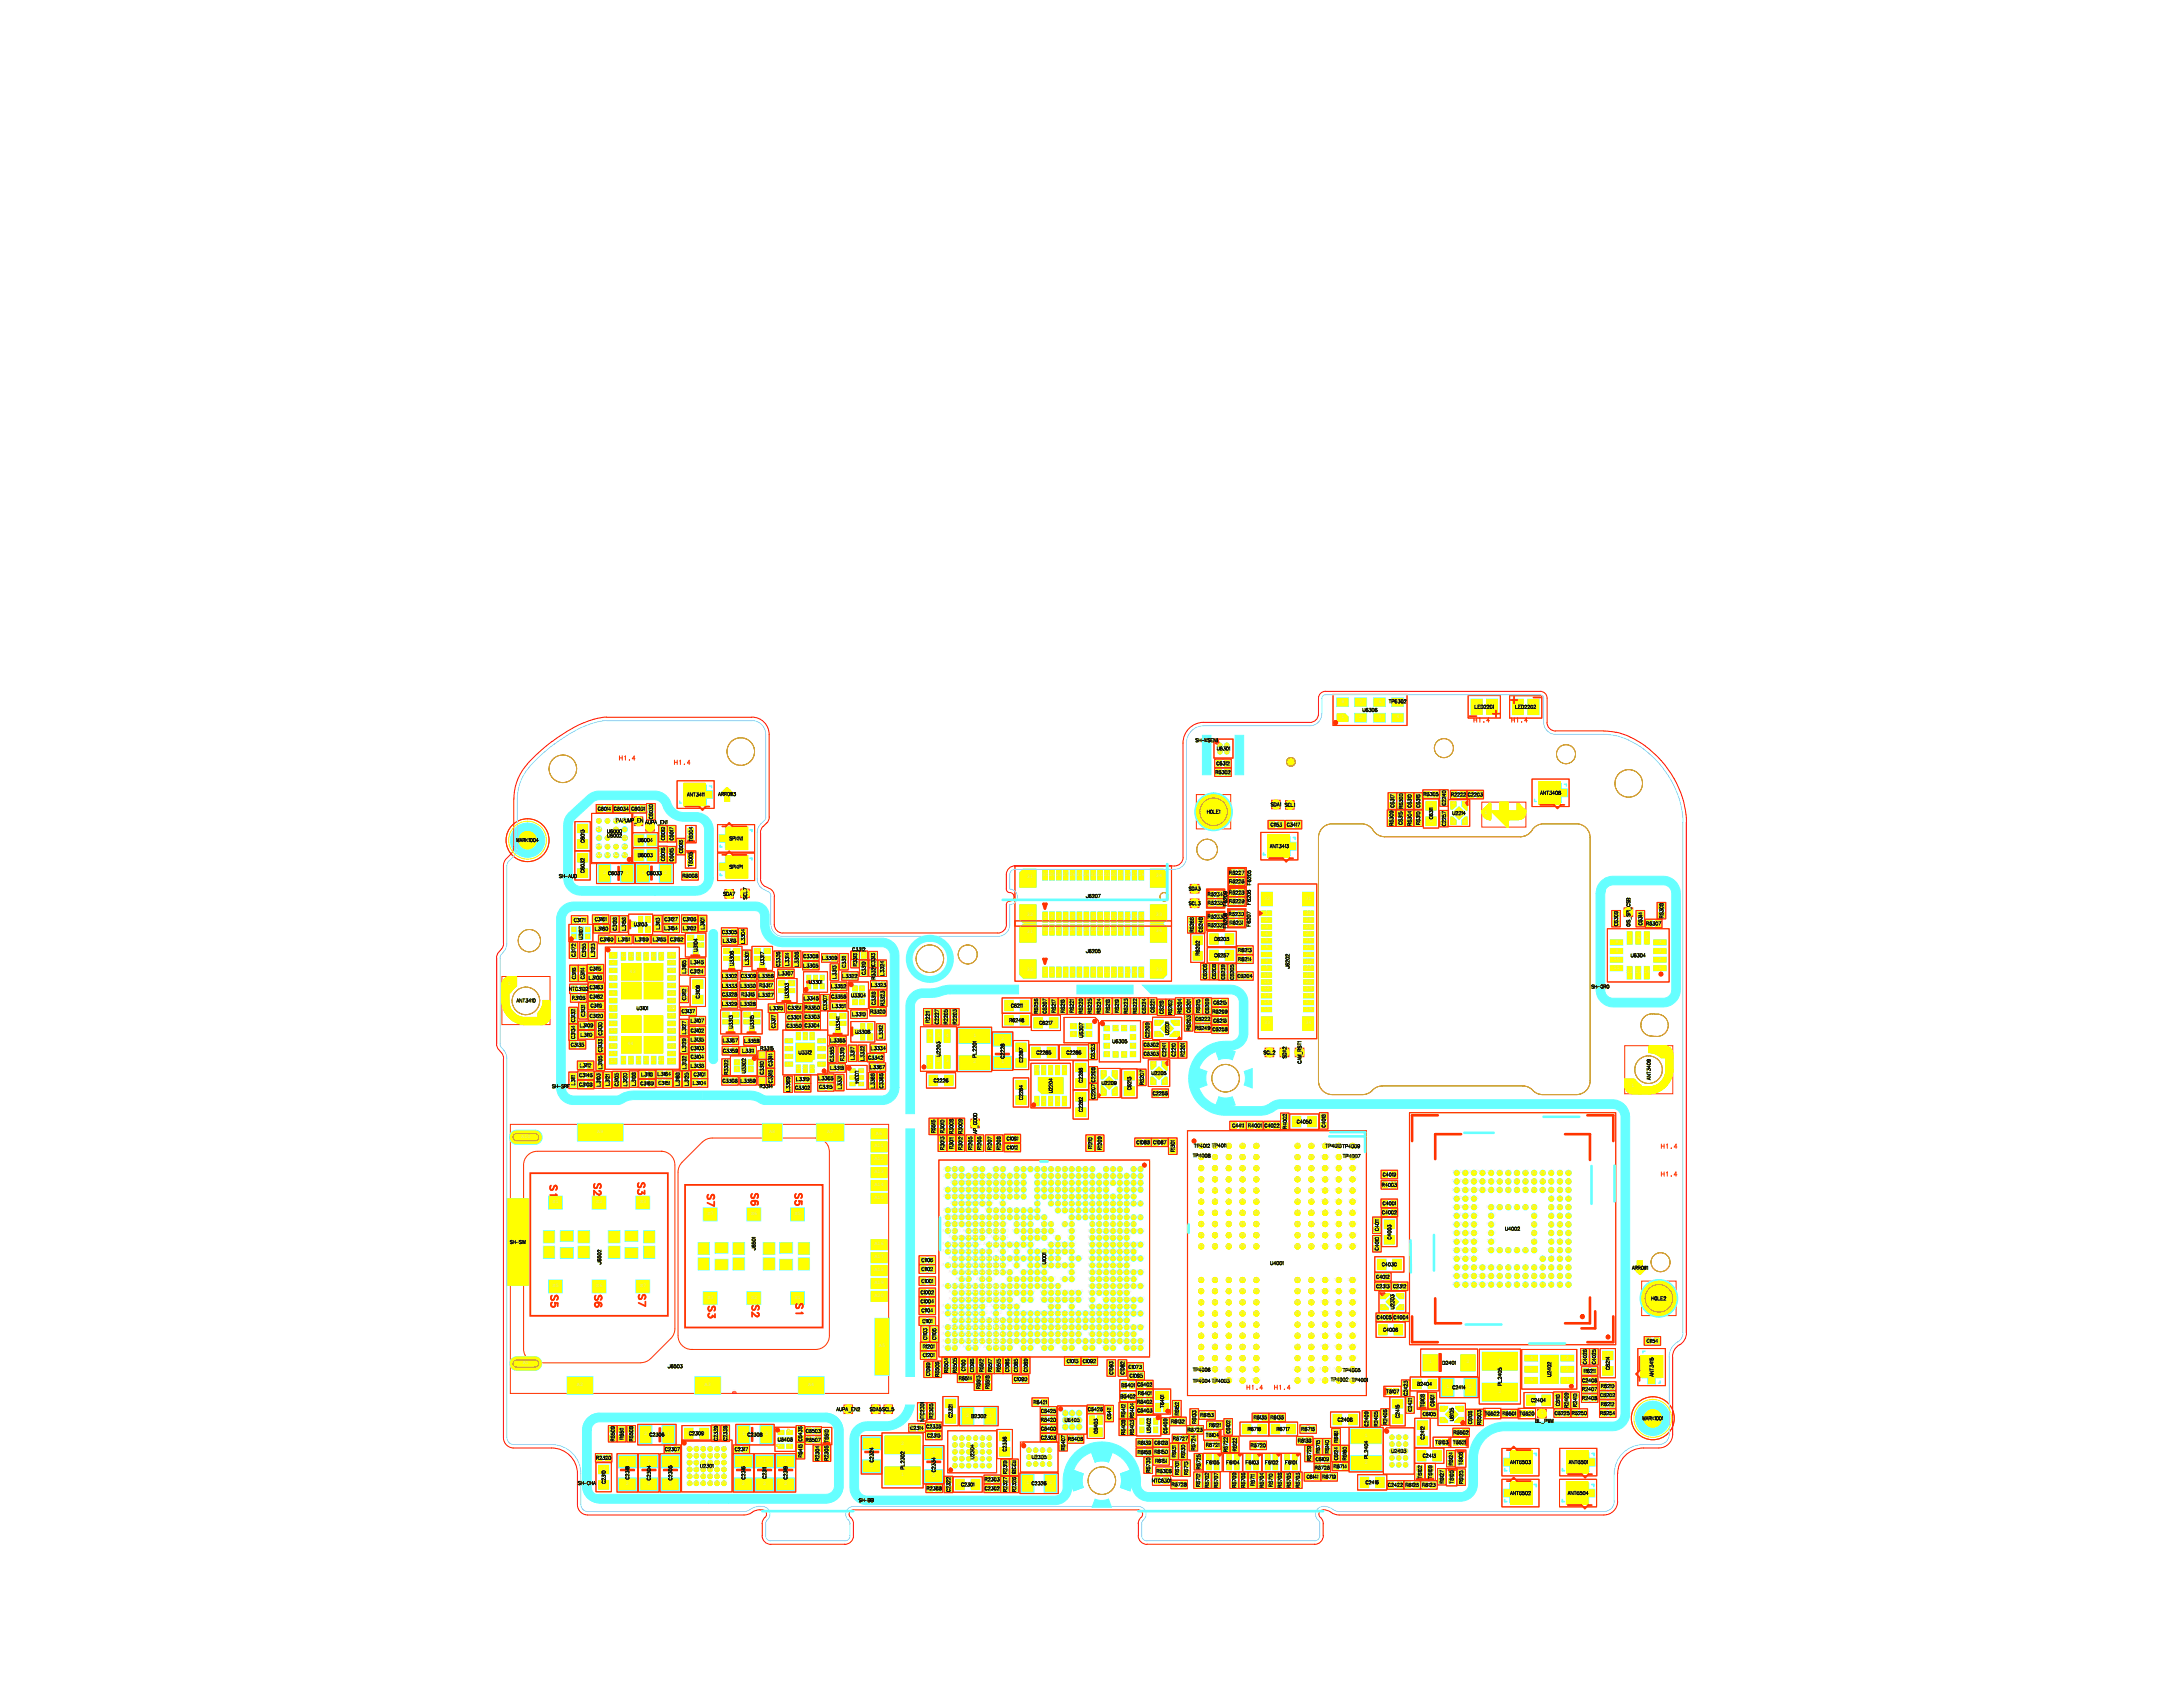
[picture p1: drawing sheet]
<svg xmlns="http://www.w3.org/2000/svg" width="279mm" height="216mm" viewBox="0 0 279 216" stroke-linecap="round" stroke-linejoin="round" font-family="sans-serif">
<defs><g id="words">
<g font-size="1.3" fill="#f30">
<text x="70.4" y="151.6" transform="rotate(90 70.4 151.6)">S1</text>
<text x="76" y="151.4" transform="rotate(90 76 151.4)">S2</text>
<text x="81.6" y="151.2" transform="rotate(90 81.6 151.2)">S3</text>
<text x="90.7" y="152.9" transform="rotate(90 90.7 152.9)">S7</text>
<text x="96.3" y="152.8" transform="rotate(90 96.3 152.8)">S6</text>
<text x="101.9" y="152.8" transform="rotate(90 101.9 152.8)">S5</text>
<text x="70.5" y="165.6" transform="rotate(90 70.5 165.6)">S5</text>
<text x="76.1" y="165.6" transform="rotate(90 76.1 165.6)">S6</text>
<text x="81.7" y="165.5" transform="rotate(90 81.7 165.5)">S7</text>
<text x="90.8" y="167.2" transform="rotate(90 90.8 167.2)">S3</text>
<text x="96.4" y="167.1" transform="rotate(90 96.4 167.1)">S2</text>
<text x="102" y="166.9" transform="rotate(90 102 166.9)">S1</text>
</g>
<g font-size=".8" fill="#f30">
<text x="188.7" y="92.4">H1.4</text>
<text x="193.5" y="92.4">H1.4</text>
<text x="79.3" y="97.3">H1.4</text>
<text x="86.3" y="97.8">H1.4</text>
<text x="212.6" y="147">H1.4</text>
<text x="212.6" y="150.5">H1.4</text>
<text x="159.6" y="177.8">H1.4</text>
<text x="163.1" y="177.8">H1.4</text>
</g>
<g font-size=".7" fill="#dbdbdb">
<text x="171.7" y="90">8</text>
<text x="174" y="90">7</text>
<text x="176.4" y="90">6</text>
<text x="178.7" y="90">5</text>
<text x="178.7" y="89.8">1</text>
<text x="154.3" y="94.8">1</text>
<text x="155.8" y="95.4">A1A2</text>
<text x="171.7" y="91.9">1</text>
<text x="174" y="91.9">2</text>
<text x="176.4" y="91.9">3</text>
<text x="178.7" y="91.9">4</text>
<text x="188.8" y="90.5">2</text>
<text x="190.8" y="90.5">1</text>
<text x="194.1" y="90.5">1</text>
<text x="196.1" y="90.5">2</text>
<text x="88.9" y="101.8">1</text>
<text x="92.9" y="101.9">1</text>
<text x="155.8" y="96.3">B1B2</text>
<text x="155.8" y="98.9">1</text>
<text x="155.8" y="97.8">1</text>
<text x="156.9" y="98.9">2</text>
<text x="156.9" y="97.8">2</text>
<text x="182.4" y="101.7">2</text>
<text x="183.6" y="101.7">1</text>
<text x="184.7" y="101.7">1</text>
<text x="186" y="101.8">1</text>
<text x="187.1" y="101.8">2</text>
<text x="188.1" y="101.8">1</text>
<text x="189.2" y="101.8">2</text>
<text x="198.3" y="101.5">1</text>
<text x="67.4" y="107.6">1</text>
<text x="74.4" y="106.1">1</text>
<text x="76.3" y="105.1">E4 E3 E2 E1</text>
<text x="76.3" y="106.2">D4</text>
<text x="76.3" y="107.3">C4 C3</text>
<text x="76.6" y="103.6">2</text>
<text x="77.8" y="103.6">1</text>
<text x="78.5" y="105.1">E2 E1</text>
<text x="78.5" y="106.2">D2 D1</text>
<text x="78.8" y="103.6">2</text>
<text x="79.6" y="107.3">C1</text>
<text x="79.9" y="103.6">1</text>
<text x="80.9" y="103.6">2</text>
<text x="81.6" y="105.2">1</text>
<text x="81.6" y="107.6">1</text>
<text x="82.1" y="103.6">1</text>
<text x="83" y="105.9">1</text>
<text x="83.1" y="103.4">2</text>
<text x="83.2" y="104.5">1</text>
<text x="83.2" y="107.6">2</text>
<text x="84.7" y="106.2">2</text>
<text x="84.7" y="107.3">1</text>
<text x="85.8" y="106.2">2</text>
<text x="85.8" y="107.3">1</text>
<text x="87" y="107.9">2</text>
<text x="88.3" y="106.4">2</text>
<text x="88.3" y="107.3">1</text>
<text x="94.1" y="107.4">1</text>
<text x="155.2" y="104">1</text>
<text x="162.6" y="105.6">1</text>
<text x="163.1" y="103">1</text>
<text x="163.7" y="105.6">2</text>
<text x="164.8" y="105.6">2</text>
<text x="164.9" y="103.1">1</text>
<text x="165.9" y="105.6">1</text>
<text x="177.9" y="105.3">2</text>
<text x="177.9" y="104.2">1</text>
<text x="178" y="103.1">2</text>
<text x="178.1" y="102">1</text>
<text x="179.1" y="105.3">2</text>
<text x="179.1" y="104.2">1</text>
<text x="179.1" y="102">2</text>
<text x="179.2" y="103.1">1</text>
<text x="180.2" y="104.2">2</text>
<text x="180.2" y="103.1">2</text>
<text x="180.3" y="105.3">1</text>
<text x="180.3" y="102">1</text>
<text x="181.3" y="103.1">2</text>
<text x="181.3" y="105.3">2</text>
<text x="181.4" y="102">1</text>
<text x="181.4" y="104.2">1</text>
<text x="183" y="105.2">2</text>
<text x="183" y="103.2">1</text>
<text x="184.6" y="102.8">2</text>
<text x="184.6" y="104.3">2</text>
<text x="184.7" y="105.4">1</text>
<text x="185.8" y="102.9">2</text>
<text x="185.9" y="105.3">3</text>
<text x="186.6" y="104.1">5</text>
<text x="187.3" y="105.3">4</text>
<text x="187.3" y="102.9">1</text>
<text x="190" y="104.1">1</text>
<text x="72.5" y="112.2">1</text>
<text x="74.4" y="111.8">2</text>
<text x="74.4" y="109.8">1</text>
<text x="74.4" y="108.1">2</text>
<text x="76.3" y="109.5">A4 A3 A2 A1</text>
<text x="76.3" y="108.4">B4 B3 B2 B1</text>
<text x="76.3" y="108.4">B4</text>
<text x="77.2" y="111.8">2</text>
<text x="79.6" y="108.4">B1</text>
<text x="80.1" y="111.8">1</text>
<text x="81.6" y="109.5">1</text>
<text x="82.1" y="111.8">1</text>
<text x="83.2" y="109.5">2</text>
<text x="84.7" y="110">2</text>
<text x="84.7" y="108.9">1</text>
<text x="85" y="111.8">2</text>
<text x="85.8" y="110">2</text>
<text x="85.8" y="108.9">1</text>
<text x="87" y="109">1</text>
<text x="87.6" y="112.2">2</text>
<text x="88.2" y="110.5">2</text>
<text x="88.2" y="109.6">1</text>
<text x="88.7" y="112.2">1</text>
<text x="94.1" y="111">1</text>
<text x="131.4" y="112.3">31</text>
<text x="133.4" y="112.1">302928272625242322212019181716</text>
<text x="147.9" y="112.2">34</text>
<text x="152.8" y="113.8">1</text>
<text x="157.5" y="112.8">2</text>
<text x="157.5" y="111.8">1</text>
<text x="157.6" y="112.9">1</text>
<text x="158.7" y="112.9">2</text>
<text x="158.7" y="111.8">2</text>
<text x="158.7" y="112.8">3</text>
<text x="158.8" y="111.8">4</text>
<text x="163.6" y="108.4">1</text>
<text x="73.3" y="119.9">1</text>
<text x="73.3" y="119">6</text>
<text x="73.5" y="117.8">1</text>
<text x="74.2" y="119.9">2</text>
<text x="74.2" y="119">5</text>
<text x="74.6" y="117.8">2</text>
<text x="75.1" y="119.9">3</text>
<text x="75.1" y="119">4</text>
<text x="76.2" y="117.7">1</text>
<text x="76.3" y="118.9">2</text>
<text x="77.3" y="117.7">2</text>
<text x="77.4" y="118.9">1</text>
<text x="78.5" y="117.8">2</text>
<text x="78.5" y="118.9">1</text>
<text x="79.7" y="117.8">2</text>
<text x="79.7" y="118.9">1</text>
<text x="80.9" y="118.4">1</text>
<text x="81.8" y="119">2</text>
<text x="81.8" y="117.8">5</text>
<text x="82.8" y="119">3</text>
<text x="82.8" y="117.8">4</text>
<text x="84" y="117.7">2</text>
<text x="84" y="118.8">1</text>
<text x="85.2" y="117.7">2</text>
<text x="85.2" y="118.9">2</text>
<text x="86.3" y="117.7">1</text>
<text x="86.3" y="118.9">1</text>
<text x="87.5" y="117.7">2</text>
<text x="87.6" y="118.9">1</text>
<text x="88.7" y="118.9">2</text>
<text x="88.7" y="117.7">1</text>
<text x="89.7" y="117.7">2</text>
<text x="89.8" y="118.8">1</text>
<text x="92.7" y="119.4">2</text>
<text x="93.2" y="114.5">1</text>
<text x="93.8" y="119.4">1</text>
<text x="94.9" y="119.4">2</text>
<text x="95.2" y="114.4">1</text>
<text x="131.4" y="119.4">31</text>
<text x="131.4" y="117.2">32</text>
<text x="133.4" y="119.1">302928272625242322212019181716</text>
<text x="133.6" y="117.5">1</text>
<text x="134.5" y="117.4">2</text>
<text x="135.4" y="117.4">3</text>
<text x="136.2" y="117.5">4</text>
<text x="137.1" y="117.5">5</text>
<text x="138" y="117.4">6</text>
<text x="138.9" y="117.5">7</text>
<text x="139.8" y="117.4">8</text>
<text x="140.7" y="117.4">9</text>
<text x="141.3" y="117.4">101112131415</text>
<text x="147.9" y="119.3">34</text>
<text x="147.9" y="117.2">33</text>
<text x="152.4" y="117.9">2</text>
<text x="152.4" y="119">1</text>
<text x="152.8" y="115.7">1</text>
<text x="153.5" y="119">2</text>
<text x="153.5" y="117.9">1</text>
<text x="154.8" y="118.4">2</text>
<text x="154.8" y="115.6">2</text>
<text x="154.8" y="117.5">1</text>
<text x="154.8" y="114.6">1</text>
<text x="154.8" y="118.5">1</text>
<text x="154.8" y="115.6">1</text>
<text x="155.9" y="118.5">2</text>
<text x="155.9" y="117.4">2</text>
<text x="155.9" y="114.5">2</text>
<text x="155.9" y="115.6">2</text>
<text x="156" y="118.4">3</text>
<text x="156" y="115.6">3</text>
<text x="156" y="117.5">4</text>
<text x="156" y="114.6">4</text>
<text x="157.5" y="118.1">2</text>
<text x="157.5" y="117.1">1</text>
<text x="157.5" y="115.4">2</text>
<text x="157.5" y="118.2">1</text>
<text x="157.5" y="114.4">1</text>
<text x="157.6" y="115.4">1</text>
<text x="158.6" y="117.1">2</text>
<text x="158.6" y="118.2">2</text>
<text x="158.7" y="114.3">2</text>
<text x="158.7" y="115.4">2</text>
<text x="158.7" y="118.1">3</text>
<text x="158.7" y="117.1">4</text>
<text x="158.7" y="115.4">3</text>
<text x="158.8" y="114.4">4</text>
<text x="161.8" y="115.1">32</text>
<text x="161.9" y="118.7">3</text>
<text x="161.9" y="117.8">2</text>
<text x="161.9" y="117">1</text>
<text x="161.9" y="119.6">4</text>
<text x="167.1" y="115.1">31</text>
<text x="167.1" y="118.7">28</text>
<text x="167.1" y="117.8">29</text>
<text x="167.1" y="119.6">27</text>
<text x="167.1" y="116.9">30</text>
<text x="206.7" y="117.1">2</text>
<text x="206.7" y="118.2">1</text>
<text x="208.3" y="116.8">1</text>
<text x="209.8" y="117.1">2</text>
<text x="209.8" y="118.2">1</text>
<text x="211" y="118.3">1</text>
<text x="212" y="118.3">2</text>
<text x="212.5" y="117.2">2</text>
<text x="212.5" y="116.1">1</text>
<text x="73.2" y="122.2">2</text>
<text x="73.3" y="121.1">1</text>
<text x="73.3" y="125.2">2</text>
<text x="73.3" y="124.1">1</text>
<text x="74.4" y="124.1">2</text>
<text x="74.4" y="125.2">1</text>
<text x="74.6" y="121.1">2</text>
<text x="74.6" y="122.2">1</text>
<text x="75.5" y="125.2">2</text>
<text x="75.5" y="124">2</text>
<text x="75.7" y="121.1">2</text>
<text x="75.7" y="122.2">1</text>
<text x="76.6" y="125.2">1</text>
<text x="76.6" y="124">1</text>
<text x="76.9" y="120.3">1</text>
<text x="78" y="120.3">2</text>
<text x="78.3" y="123.3">2</text>
<text x="78.3" y="124.3">3</text>
<text x="78.3" y="122.3">1</text>
<text x="78.3" y="125.2">4</text>
<text x="79.1" y="120.3">2</text>
<text x="79.4" y="122.4">42</text>
<text x="80.2" y="120.3">1</text>
<text x="80.4" y="122.4">41</text>
<text x="80.6" y="124.5">43</text>
<text x="81.4" y="122.4">40</text>
<text x="81.5" y="120.3">1</text>
<text x="82.3" y="122.4">39</text>
<text x="82.5" y="120.3">2</text>
<text x="83.3" y="122.4">38</text>
<text x="83.7" y="120.3">1</text>
<text x="84.3" y="122.4">37</text>
<text x="84.8" y="120.3">2</text>
<text x="85.6" y="125.2">33</text>
<text x="85.6" y="123.3">35</text>
<text x="85.6" y="124.3">34</text>
<text x="85.6" y="122.3">36</text>
<text x="85.9" y="120.3">1</text>
<text x="87" y="120.3">2</text>
<text x="87.4" y="124.4">2</text>
<text x="87.4" y="123.3">1</text>
<text x="88.2" y="120.1">4</text>
<text x="88.2" y="121">5</text>
<text x="88.5" y="124.4">1</text>
<text x="88.5" y="123.2">1</text>
<text x="88.9" y="121.9">1</text>
<text x="89.5" y="121">2</text>
<text x="89.5" y="120.1">3</text>
<text x="89.6" y="124.4">2</text>
<text x="89.6" y="123.2">2</text>
<text x="92.7" y="125">2</text>
<text x="92.7" y="120.5">1</text>
<text x="92.9" y="121.8">4</text>
<text x="92.9" y="122.7">5</text>
<text x="93.5" y="123.7">1</text>
<text x="93.8" y="120.5">2</text>
<text x="93.8" y="125">1</text>
<text x="94.1" y="122.7">2</text>
<text x="94.1" y="121.8">3</text>
<text x="94.9" y="120.5">1</text>
<text x="95.1" y="125">2</text>
<text x="95.4" y="122.2">2</text>
<text x="95.4" y="123.3">1</text>
<text x="96.2" y="125">1</text>
<text x="96.8" y="121.8">4</text>
<text x="96.8" y="122.7">5</text>
<text x="97.3" y="125">2</text>
<text x="97.4" y="123.7">1</text>
<text x="98" y="122.7">2</text>
<text x="98" y="121.8">3</text>
<text x="98.5" y="125">1</text>
<text x="99.4" y="123.4">2</text>
<text x="99.4" y="122.3">1</text>
<text x="99.9" y="124.6">2</text>
<text x="99.9" y="125.9">4</text>
<text x="100.6" y="122.3">2</text>
<text x="100.6" y="123.4">1</text>
<text x="101" y="124.6">1</text>
<text x="101.2" y="125.9">3</text>
<text x="101.8" y="123.4">2</text>
<text x="101.8" y="122.3">1</text>
<text x="103.1" y="123.7">1</text>
<text x="103.1" y="122.4">1</text>
<text x="103.4" y="125.2">6</text>
<text x="104.2" y="123.7">2</text>
<text x="104.2" y="122.4">2</text>
<text x="104.2" y="125.2">5</text>
<text x="105.1" y="125.2">4</text>
<text x="105.5" y="122.7">2</text>
<text x="106.6" y="122.7">1</text>
<text x="106.6" y="123.9">2</text>
<text x="106.6" y="125">1</text>
<text x="107.8" y="123.7">2</text>
<text x="107.9" y="122.6">1</text>
<text x="108.1" y="125">1</text>
<text x="109.2" y="125">2</text>
<text x="109.3" y="122.3">2</text>
<text x="109.3" y="123.4">1</text>
<text x="109.3" y="122.3">1</text>
<text x="110.4" y="123.4">2</text>
<text x="110.4" y="122.3">2</text>
<text x="110.4" y="124.5">1</text>
<text x="111.6" y="124.5">2</text>
<text x="111.6" y="123.4">2</text>
<text x="111.6" y="123.4">1</text>
<text x="111.6" y="122.3">1</text>
<text x="112.7" y="123.4">2</text>
<text x="112.8" y="124.5">1</text>
<text x="131.4" y="124.2">32</text>
<text x="133.6" y="124.5">1</text>
<text x="134.5" y="124.5">2</text>
<text x="135.4" y="124.5">3</text>
<text x="136.2" y="124.5">4</text>
<text x="137.1" y="124.5">5</text>
<text x="138" y="124.5">6</text>
<text x="138.9" y="124.5">7</text>
<text x="139.8" y="124.5">8</text>
<text x="140.7" y="124.5">9</text>
<text x="141.3" y="124.5">101112131415</text>
<text x="147.9" y="124.2">33</text>
<text x="153.1" y="122.4">2</text>
<text x="153.1" y="120.4">1</text>
<text x="154.1" y="123.9">2</text>
<text x="154.1" y="125">1</text>
<text x="155.2" y="120.2">2</text>
<text x="155.2" y="123.9">2</text>
<text x="155.2" y="122.3">1</text>
<text x="155.2" y="125">1</text>
<text x="156.4" y="123.9">2</text>
<text x="156.4" y="125">1</text>
<text x="157.2" y="122.3">2</text>
<text x="157.2" y="120.3">1</text>
<text x="157.5" y="125">2</text>
<text x="157.5" y="123.9">1</text>
<text x="158.6" y="125">2</text>
<text x="158.6" y="121.7">1</text>
<text x="158.6" y="122.8">1</text>
<text x="159.7" y="121.7">2</text>
<text x="159.7" y="122.8">2</text>
<text x="159.7" y="125">1</text>
<text x="161.7" y="125.8">11</text>
<text x="161.7" y="124.9">10</text>
<text x="161.9" y="120.5">5</text>
<text x="161.9" y="122.2">7</text>
<text x="161.9" y="123.1">8</text>
<text x="162" y="121.4">6</text>
<text x="162" y="124">9</text>
<text x="167.1" y="125.7">20</text>
<text x="167.1" y="124">22</text>
<text x="167.1" y="123.1">23</text>
<text x="167.1" y="121.4">25</text>
<text x="167.1" y="120.5">26</text>
<text x="167.1" y="124.9">21</text>
<text x="167.1" y="122.2">24</text>
<text x="206.6" y="122.9">10</text>
<text x="206.6" y="124">11</text>
<text x="206.7" y="120.7">8</text>
<text x="206.8" y="121.8">9</text>
<text x="208.2" y="124.6">12</text>
<text x="208.4" y="120.1">7</text>
<text x="209.3" y="124.6">13</text>
<text x="209.5" y="120.1">6</text>
<text x="210.4" y="124.6">14</text>
<text x="210.6" y="120.1">5</text>
<text x="212.3" y="122.9">2</text>
<text x="212.3" y="121.8">3</text>
<text x="212.3" y="124">1</text>
<text x="212.3" y="120.7">4</text>
<text x="65" y="126.1">1</text>
<text x="73.2" y="129.5">2</text>
<text x="73.2" y="131.6">2</text>
<text x="73.2" y="130.6">1</text>
<text x="73.3" y="126.6">2</text>
<text x="73.4" y="127.8">1</text>
<text x="74.3" y="131.3">2</text>
<text x="74.5" y="128.9">2</text>
<text x="74.5" y="127.8">2</text>
<text x="74.5" y="130">1</text>
<text x="74.5" y="126.6">1</text>
<text x="75.5" y="131.3">1</text>
<text x="75.6" y="130.1">2</text>
<text x="75.6" y="127.6">1</text>
<text x="75.6" y="126.4">1</text>
<text x="75.6" y="128.8">1</text>
<text x="76.7" y="131.2">2</text>
<text x="76.7" y="127.6">2</text>
<text x="76.7" y="126.4">2</text>
<text x="76.7" y="128.8">2</text>
<text x="76.7" y="130.1">1</text>
<text x="78.1" y="131">10</text>
<text x="78.3" y="126.2">5</text>
<text x="78.3" y="128.1">7</text>
<text x="78.3" y="129.1">8</text>
<text x="78.3" y="127.2">6</text>
<text x="78.3" y="130.1">9</text>
<text x="85.6" y="130.1">28</text>
<text x="85.6" y="129.1">29</text>
<text x="85.6" y="131">27</text>
<text x="85.6" y="128.1">30</text>
<text x="85.6" y="126.2">32</text>
<text x="85.6" y="127.2">31</text>
<text x="85.9" y="129.1">21</text>
<text x="87.4" y="131">2</text>
<text x="87.4" y="127.9">2</text>
<text x="87.4" y="129.5">1</text>
<text x="87.4" y="126.8">1</text>
<text x="88.5" y="129.5">2</text>
<text x="88.5" y="132">1</text>
<text x="88.5" y="130.7">1</text>
<text x="89.1" y="126">2</text>
<text x="89.2" y="128">1</text>
<text x="89.6" y="132">2</text>
<text x="89.6" y="130.7">2</text>
<text x="92.7" y="127.3">2</text>
<text x="92.7" y="128.5">2</text>
<text x="92.7" y="126.3">1</text>
<text x="92.7" y="130.9">5</text>
<text x="92.8" y="129.9">4</text>
<text x="93.4" y="131.8">1</text>
<text x="93.8" y="126.2">2</text>
<text x="93.8" y="127.3">1</text>
<text x="93.8" y="128.6">1</text>
<text x="94" y="130.9">2</text>
<text x="94" y="129.9">3</text>
<text x="95" y="128.5">2</text>
<text x="95" y="127.3">2</text>
<text x="95" y="126.3">1</text>
<text x="95.4" y="129.9">4</text>
<text x="95.4" y="130.9">5</text>
<text x="96.1" y="131.8">1</text>
<text x="96.1" y="126.2">2</text>
<text x="96.1" y="128.6">1</text>
<text x="96.1" y="127.3">1</text>
<text x="96.7" y="130.9">2</text>
<text x="96.7" y="129.9">3</text>
<text x="97.3" y="127.4">2</text>
<text x="97.3" y="126.2">1</text>
<text x="98.4" y="126.2">2</text>
<text x="98.5" y="127.4">1</text>
<text x="98.7" y="129.1">1</text>
<text x="98.8" y="130.3">2</text>
<text x="98.8" y="131.4">1</text>
<text x="99.8" y="129.1">2</text>
<text x="99.9" y="126.9">5</text>
<text x="100.5" y="127.8">1</text>
<text x="100.9" y="131.4">2</text>
<text x="100.9" y="130.3">2</text>
<text x="101" y="129.1">1</text>
<text x="101.2" y="126.9">2</text>
<text x="102" y="131.4">1</text>
<text x="102" y="130.3">1</text>
<text x="102.1" y="129">2</text>
<text x="103.1" y="127.8">2</text>
<text x="103.2" y="131.3">2</text>
<text x="103.2" y="130.2">1</text>
<text x="103.3" y="129">1</text>
<text x="103.4" y="126.3">1</text>
<text x="104.2" y="126.3">2</text>
<text x="104.2" y="127.8">1</text>
<text x="104.3" y="130.2">2</text>
<text x="104.3" y="131.3">1</text>
<text x="104.4" y="129">2</text>
<text x="105.1" y="126.3">3</text>
<text x="105.4" y="128.9">2</text>
<text x="105.4" y="127.8">1</text>
<text x="106.5" y="130.1">4</text>
<text x="106.5" y="131">5</text>
<text x="106.6" y="128.8">2</text>
<text x="106.6" y="126.3">2</text>
<text x="106.6" y="127.6">2</text>
<text x="107.1" y="132">1</text>
<text x="107.7" y="131">2</text>
<text x="107.7" y="130.1">3</text>
<text x="107.8" y="128.8">1</text>
<text x="107.8" y="126.3">1</text>
<text x="107.8" y="127.6">1</text>
<text x="109.2" y="129.9">1</text>
<text x="109.3" y="127.5">2</text>
<text x="109.3" y="126.6">1</text>
<text x="109.3" y="128.3">3</text>
<text x="110.2" y="127.5">5</text>
<text x="110.2" y="128.3">4</text>
<text x="110.2" y="126.6">6</text>
<text x="110.3" y="131.5">5</text>
<text x="110.3" y="129.9">2</text>
<text x="111.2" y="131.5">4</text>
<text x="111.6" y="127.3">2</text>
<text x="111.7" y="129.6">1</text>
<text x="111.7" y="128.4">1</text>
<text x="111.7" y="126.1">2</text>
<text x="112.6" y="131.6">2</text>
<text x="112.7" y="129.6">2</text>
<text x="112.8" y="128.4">2</text>
<text x="112.8" y="127.3">1</text>
<text x="112.9" y="126.1">1</text>
<text x="118.6" y="130.8">2</text>
<text x="118.6" y="129.7">1</text>
<text x="119.7" y="130.8">2</text>
<text x="119.8" y="129.7">1</text>
<text x="120.9" y="130.8">2</text>
<text x="120.9" y="129.7">1</text>
<text x="122" y="130.8">2</text>
<text x="122.1" y="129.7">1</text>
<text x="129" y="130.6">2</text>
<text x="129" y="128.8">1</text>
<text x="131" y="128.8">2</text>
<text x="131" y="130.6">1</text>
<text x="132.4" y="128.3">2</text>
<text x="132.5" y="129.4">1</text>
<text x="132.7" y="131">1</text>
<text x="133.5" y="129.4">2</text>
<text x="133.5" y="128.3">1</text>
<text x="134.7" y="131">2</text>
<text x="134.7" y="129.4">2</text>
<text x="134.7" y="128.3">1</text>
<text x="135.8" y="129.4">2</text>
<text x="135.9" y="128.3">1</text>
<text x="137" y="129.4">2</text>
<text x="137" y="128.3">1</text>
<text x="137.2" y="131.4">3</text>
<text x="138.1" y="129.4">2</text>
<text x="138.2" y="128.3">1</text>
<text x="138.2" y="131.4">2</text>
<text x="139.2" y="131.4">1</text>
<text x="139.3" y="129.4">2</text>
<text x="139.3" y="128.3">1</text>
<text x="140.5" y="129.4">2</text>
<text x="140.5" y="128.3">1</text>
<text x="141.5" y="131.7">1</text>
<text x="141.6" y="129.4">2</text>
<text x="141.6" y="128.3">1</text>
<text x="142.4" y="131.7">12</text>
<text x="142.8" y="129.4">2</text>
<text x="142.8" y="128.3">1</text>
<text x="143.5" y="131.7">11</text>
<text x="143.9" y="129.4">2</text>
<text x="144" y="128.3">1</text>
<text x="144.7" y="131.7">10</text>
<text x="145.1" y="129.4">2</text>
<text x="145.1" y="128.3">1</text>
<text x="146.2" y="129.4">2</text>
<text x="146.3" y="128.3">1</text>
<text x="146.7" y="131.4">2</text>
<text x="147.3" y="129.4">2</text>
<text x="147.4" y="128.3">1</text>
<text x="148" y="131">3</text>
<text x="148.5" y="129.6">2</text>
<text x="148.5" y="128.4">1</text>
<text x="149.2" y="131.7">5</text>
<text x="149.6" y="128.4">2</text>
<text x="149.6" y="129.6">1</text>
<text x="150.4" y="131">2</text>
<text x="150.8" y="128.3">2</text>
<text x="150.8" y="129.4">1</text>
<text x="152" y="129.4">2</text>
<text x="152" y="130.4">2</text>
<text x="152" y="128.3">1</text>
<text x="152" y="131.5">1</text>
<text x="153.2" y="129.4">2</text>
<text x="153.2" y="128.3">1</text>
<text x="153.2" y="131.6">2</text>
<text x="153.2" y="130.5">1</text>
<text x="154.3" y="130.5">2</text>
<text x="154.3" y="128.3">2</text>
<text x="154.3" y="131.6">1</text>
<text x="154.3" y="129.4">1</text>
<text x="155.4" y="128.4">2</text>
<text x="155.5" y="130.7">1</text>
<text x="155.5" y="129.6">1</text>
<text x="155.5" y="131.8">1</text>
<text x="156.5" y="130.7">2</text>
<text x="156.5" y="129.6">2</text>
<text x="156.5" y="131.8">2</text>
<text x="156.5" y="128.4">1</text>
<text x="161.7" y="126.6">12</text>
<text x="161.7" y="127.5">13</text>
<text x="161.7" y="129.3">15</text>
<text x="161.7" y="128.4">14</text>
<text x="161.8" y="131.1">33</text>
<text x="167.1" y="131.1">34</text>
<text x="167.1" y="129.3">16</text>
<text x="167.1" y="128.4">17</text>
<text x="167.1" y="126.6">19</text>
<text x="167.1" y="127.5">18</text>
<text x="204.7" y="126.3">1</text>
<text x="73.2" y="137.8">2</text>
<text x="73.2" y="132.7">1</text>
<text x="73.2" y="133.8">2</text>
<text x="74.2" y="136.4">2</text>
<text x="74.3" y="137.7">1</text>
<text x="74.3" y="133.8">1</text>
<text x="74.3" y="132.5">2</text>
<text x="75.4" y="136.4">1</text>
<text x="75.4" y="137.7">2</text>
<text x="75.5" y="132.5">1</text>
<text x="76.4" y="137.7">2</text>
<text x="76.7" y="134.4">2</text>
<text x="76.7" y="136.6">2</text>
<text x="76.7" y="132.3">1</text>
<text x="76.7" y="133.3">1</text>
<text x="76.7" y="135.5">1</text>
<text x="77.6" y="137.7">1</text>
<text x="78.1" y="132">11</text>
<text x="78.1" y="133">12</text>
<text x="78.1" y="133.9">13</text>
<text x="78.1" y="134.9">14</text>
<text x="78.1" y="135.9">15</text>
<text x="78.7" y="137.7">2</text>
<text x="79.4" y="135.8">16</text>
<text x="79.9" y="137.7">2</text>
<text x="80.3" y="133.7">44</text>
<text x="80.4" y="135.8">17</text>
<text x="81" y="137.6">1</text>
<text x="81.4" y="135.8">18</text>
<text x="82.1" y="137.6">1</text>
<text x="82.4" y="135.8">19</text>
<text x="83.2" y="137.6">2</text>
<text x="83.3" y="135.8">20</text>
<text x="84.3" y="135.8">21</text>
<text x="84.3" y="137.5">2</text>
<text x="85.4" y="137.5">1</text>
<text x="85.6" y="134.9">23</text>
<text x="85.6" y="133">25</text>
<text x="85.6" y="132">26</text>
<text x="85.6" y="135.9">22</text>
<text x="85.6" y="133.9">24</text>
<text x="86.6" y="137.6">2</text>
<text x="87.4" y="134.4">2</text>
<text x="87.4" y="132.1">1</text>
<text x="87.4" y="133.3">1</text>
<text x="87.4" y="136.6">2</text>
<text x="87.4" y="135.5">1</text>
<text x="87.7" y="137.6">2</text>
<text x="88.5" y="134.2">2</text>
<text x="88.5" y="135.3">2</text>
<text x="88.5" y="133.1">1</text>
<text x="88.5" y="136.5">1</text>
<text x="88.8" y="137.6">2</text>
<text x="89.6" y="133.1">2</text>
<text x="89.6" y="136.5">2</text>
<text x="89.7" y="134.2">1</text>
<text x="89.7" y="135.3">1</text>
<text x="89.9" y="137.6">1</text>
<text x="92.8" y="137.2">2</text>
<text x="92.8" y="134.5">2</text>
<text x="92.8" y="136.1">1</text>
<text x="92.8" y="133.2">1</text>
<text x="93.9" y="133.2">2</text>
<text x="93.9" y="134.6">1</text>
<text x="94.2" y="136">3</text>
<text x="94.2" y="136.9">4</text>
<text x="95" y="136">2</text>
<text x="95" y="134.5">2</text>
<text x="95" y="136.9">5</text>
<text x="95.5" y="133.3">2</text>
<text x="95.9" y="136">1</text>
<text x="95.9" y="136.9">6</text>
<text x="96.1" y="134.6">1</text>
<text x="96.6" y="133.3">1</text>
<text x="97.3" y="136.2">2</text>
<text x="97.3" y="135.1">2</text>
<text x="97.3" y="137.3">1</text>
<text x="98.4" y="135.2">2</text>
<text x="98.4" y="137.3">2</text>
<text x="98.5" y="136.3">1</text>
<text x="98.5" y="135.1">1</text>
<text x="100.6" y="135.3">10</text>
<text x="100.6" y="136.3">11</text>
<text x="100.8" y="133.3">8</text>
<text x="100.8" y="134.3">9</text>
<text x="101.8" y="136.9">121314</text>
<text x="102" y="132.7">7</text>
<text x="102.7" y="134.8">15</text>
<text x="102.9" y="132.7">6</text>
<text x="103.8" y="132.7">5</text>
<text x="105" y="135.3">2</text>
<text x="105" y="136.3">1</text>
<text x="105" y="134.3">3</text>
<text x="105" y="133.3">4</text>
<text x="106.3" y="135.5">2</text>
<text x="106.3" y="134.4">1</text>
<text x="106.4" y="136.7">1</text>
<text x="106.5" y="133.2">2</text>
<text x="107.5" y="136.7">2</text>
<text x="107.6" y="135.5">2</text>
<text x="107.7" y="134.4">1</text>
<text x="107.7" y="133.2">1</text>
<text x="108.9" y="138">2</text>
<text x="108.9" y="135.4">2</text>
<text x="109" y="137.1">1</text>
<text x="109" y="134.3">1</text>
<text x="109.3" y="132.1">1</text>
<text x="110" y="138">5</text>
<text x="110.1" y="137.1">6</text>
<text x="110.2" y="135.4">2</text>
<text x="110.2" y="134.3">1</text>
<text x="110.3" y="132.8">2</text>
<text x="111.2" y="132.8">3</text>
<text x="111.4" y="135.4">2</text>
<text x="111.5" y="137.8">2</text>
<text x="111.6" y="136.6">1</text>
<text x="111.7" y="134.2">2</text>
<text x="112.5" y="135.4">1</text>
<text x="112.6" y="132.7">1</text>
<text x="112.6" y="137.9">1</text>
<text x="112.7" y="136.6">2</text>
<text x="112.8" y="134.2">1</text>
<text x="118.9" y="136">1</text>
<text x="118.9" y="132.7">6</text>
<text x="119.9" y="136">2</text>
<text x="120" y="132.7">5</text>
<text x="121.1" y="136">3</text>
<text x="121.1" y="132.7">4</text>
<text x="124.6" y="136.1">2</text>
<text x="124.6" y="132.7">1</text>
<text x="128.1" y="133.2">2</text>
<text x="128.2" y="136.1">1</text>
<text x="130.5" y="134.1">2</text>
<text x="130.5" y="136.1">1</text>
<text x="132.4" y="137">10</text>
<text x="132.4" y="134.8">2</text>
<text x="133.5" y="137">9</text>
<text x="134.3" y="137">8</text>
<text x="134.4" y="134.8">1</text>
<text x="135.2" y="137">7</text>
<text x="136.1" y="137">6</text>
<text x="136.3" y="134.8">1</text>
<text x="137.2" y="132.4">4</text>
<text x="138.2" y="136.7">1</text>
<text x="138.2" y="132.4">5</text>
<text x="138.3" y="134.8">2</text>
<text x="139.2" y="132.4">6</text>
<text x="139.7" y="134.1">2</text>
<text x="139.7" y="135.2">1</text>
<text x="139.8" y="137.1">1</text>
<text x="141.1" y="137.5">4</text>
<text x="141.5" y="132.8">2</text>
<text x="141.5" y="133.9">3</text>
<text x="141.5" y="135">4</text>
<text x="142.5" y="137.5">3</text>
<text x="142.6" y="135">5</text>
<text x="143.7" y="135">6</text>
<text x="144.4" y="137.7">1</text>
<text x="144.9" y="135">7</text>
<text x="144.9" y="133.9">8</text>
<text x="144.9" y="132.8">9</text>
<text x="146" y="137.4">2</text>
<text x="146.6" y="133.8">1</text>
<text x="146.6" y="134.9">1</text>
<text x="146.7" y="132.5">1</text>
<text x="147.5" y="136.2">2</text>
<text x="147.7" y="133.8">2</text>
<text x="147.7" y="134.9">2</text>
<text x="148" y="132.4">4</text>
<text x="148.2" y="137.4">5</text>
<text x="148.8" y="133.9">2</text>
<text x="148.8" y="135">1</text>
<text x="148.9" y="136.2">1</text>
<text x="150" y="135">2</text>
<text x="150.1" y="133.9">1</text>
<text x="150.4" y="132.4">1</text>
<text x="151.2" y="135">2</text>
<text x="151.2" y="133.9">1</text>
<text x="162.3" y="134.8">1</text>
<text x="164.3" y="134.8">1</text>
<text x="166.2" y="134.8">1</text>
<text x="71.6" y="139.1">1</text>
<text x="73.2" y="138.9">1</text>
<text x="74.3" y="138.9">1</text>
<text x="75.4" y="138.9">2</text>
<text x="76.4" y="138.8">1</text>
<text x="77.6" y="138.8">2</text>
<text x="78.8" y="138.8">1</text>
<text x="79.9" y="138.8">1</text>
<text x="80.9" y="138.7">2</text>
<text x="82.1" y="138.7">1</text>
<text x="83.2" y="138.7">2</text>
<text x="84.3" y="138.7">2</text>
<text x="85.4" y="138.7">1</text>
<text x="86.6" y="138.7">1</text>
<text x="87.7" y="138.7">1</text>
<text x="88.8" y="138.7">1</text>
<text x="89.9" y="138.7">2</text>
<text x="92.7" y="138.4">2</text>
<text x="93.8" y="138.4">1</text>
<text x="95" y="138.4">2</text>
<text x="96.1" y="138.4">1</text>
<text x="97.3" y="138.4">1</text>
<text x="98.4" y="138.4">2</text>
<text x="98.5" y="138.4">1</text>
<text x="100.7" y="139.4">2</text>
<text x="100.7" y="138.3">1</text>
<text x="102" y="139.3">2</text>
<text x="102" y="138.2">1</text>
<text x="103.1" y="138.2">2</text>
<text x="103.1" y="139.3">1</text>
<text x="105" y="139.2">2</text>
<text x="105" y="138.1">1</text>
<text x="106.1" y="138.1">2</text>
<text x="106.1" y="139.2">1</text>
<text x="107.3" y="138.1">2</text>
<text x="107.3" y="139.2">1</text>
<text x="109" y="138.8">3</text>
<text x="110" y="138.8">4</text>
<text x="111.5" y="139">1</text>
<text x="112.6" y="139">2</text>
<text x="119.3" y="143.7">2</text>
<text x="119.3" y="138.4">1</text>
<text x="120.4" y="143.7">2</text>
<text x="121.3" y="138.4">2</text>
<text x="121.6" y="143.7">2</text>
<text x="122.7" y="143.7">2</text>
<text x="124.7" y="143.9">1</text>
<text x="130.5" y="138.9">2</text>
<text x="130.5" y="140.9">1</text>
<text x="132.6" y="141">1</text>
<text x="133.4" y="141">2</text>
<text x="134.1" y="139">11</text>
<text x="134.3" y="141">3</text>
<text x="135.2" y="141">4</text>
<text x="136.1" y="141">5</text>
<text x="138.1" y="142.4">2</text>
<text x="138.1" y="138.7">2</text>
<text x="138.2" y="140.4">1</text>
<text x="139.8" y="139.2">2</text>
<text x="139.8" y="138.2">2</text>
<text x="139.8" y="140.3">1</text>
<text x="141.1" y="139.9">1</text>
<text x="141.8" y="138.7">5</text>
<text x="142.5" y="139.9">2</text>
<text x="144.4" y="139.7">2</text>
<text x="146" y="138.5">1</text>
<text x="147.5" y="138.6">3</text>
<text x="147.8" y="140">2</text>
<text x="148.9" y="138.6">4</text>
<text x="148.9" y="140">1</text>
<text x="164.3" y="143">2</text>
<text x="165.8" y="143.6">2</text>
<text x="167.8" y="143.6">1</text>
<text x="169.2" y="143">2</text>
<text x="208.8" y="139.2">1</text>
<text x="66.7" y="145.6">A10</text>
<text x="76.4" y="145">A9</text>
<text x="98.4" y="145">A8</text>
<text x="105.9" y="145">A7</text>
<text x="111.9" y="148.5">A12</text>
<text x="111.9" y="146.8">A11</text>
<text x="112.1" y="145.2">A6</text>
<text x="119.3" y="144.8">1</text>
<text x="120.4" y="145.8">2</text>
<text x="120.5" y="144.8">1</text>
<text x="120.5" y="146.9">1</text>
<text x="120.7" y="149.7">AJ1</text>
<text x="121.6" y="149.7">AH1</text>
<text x="121.6" y="145.8">2</text>
<text x="121.6" y="144.8">1</text>
<text x="121.6" y="146.9">1</text>
<text x="122.5" y="149.7">AG1</text>
<text x="122.7" y="145.8">2</text>
<text x="122.8" y="144.8">1</text>
<text x="122.8" y="146.9">1</text>
<text x="124" y="145.8">2</text>
<text x="124" y="146.9">1</text>
<text x="124.2" y="149.7">AE1</text>
<text x="125.1" y="149.7">AD1</text>
<text x="125.2" y="145.8">2</text>
<text x="125.2" y="146.9">1</text>
<text x="126.5" y="146.9">2</text>
<text x="126.5" y="145.8">1</text>
<text x="126.9" y="149.7">AB1</text>
<text x="127.7" y="146.9">2</text>
<text x="127.7" y="145.8">1</text>
<text x="127.8" y="149.7">AA1</text>
<text x="128.9" y="145.8">1</text>
<text x="128.9" y="146.9">1</text>
<text x="129.7" y="149.7">W1V1U1T1R1P1N1M1L1K1J1H1</text>
<text x="130" y="145.8">2</text>
<text x="130" y="146.9">2</text>
<text x="139.4" y="146.9">2</text>
<text x="139.4" y="145.8">1</text>
<text x="140.6" y="146.9">2</text>
<text x="140.6" y="145.8">1</text>
<text x="141.2" y="149.7">F1E1D1</text>
<text x="144.7" y="149.7">B1A1</text>
<text x="145.6" y="146.3">2</text>
<text x="146.7" y="146.3">1</text>
<text x="147.7" y="146.3">1</text>
<text x="148.8" y="146.3">2</text>
<text x="149.9" y="147.3">2</text>
<text x="149.9" y="146.2">1</text>
<text x="153.4" y="146.7">A1</text>
<text x="153.4" y="148.1">B1</text>
<text x="153.4" y="149.6">C1</text>
<text x="153.6" y="148">1</text>
<text x="153.7" y="146.7">1</text>
<text x="155.1" y="146.7">A2</text>
<text x="155.1" y="148.1">B2</text>
<text x="155.1" y="149.6">C2</text>
<text x="155.2" y="146.8">1</text>
<text x="156.9" y="146.7">A3</text>
<text x="156.9" y="148.1">B3</text>
<text x="156.9" y="149.6">C3</text>
<text x="157.7" y="144.1">2</text>
<text x="158.6" y="146.7">A4</text>
<text x="158.6" y="148.1">B4</text>
<text x="158.7" y="149.6">C4</text>
<text x="158.9" y="144.1">1</text>
<text x="159.9" y="144.1">1</text>
<text x="160.4" y="146.7">A5</text>
<text x="160.4" y="148.1">B5</text>
<text x="160.4" y="149.6">C5</text>
<text x="161" y="144.1">2</text>
<text x="162.1" y="144.1">1</text>
<text x="163.2" y="144.1">2</text>
<text x="164.3" y="144.1">1</text>
<text x="165.7" y="146.7">A8</text>
<text x="165.7" y="148.1">B8</text>
<text x="165.7" y="149.6">C8</text>
<text x="167.4" y="146.7">A9</text>
<text x="167.4" y="148.1">B9</text>
<text x="167.5" y="149.6">C9</text>
<text x="169" y="146.7">A10</text>
<text x="169" y="148.1">B10</text>
<text x="169" y="149.6">C10</text>
<text x="169.3" y="144.1">1</text>
<text x="170.8" y="146.7">A11</text>
<text x="170.8" y="148.1">B11</text>
<text x="170.8" y="149.6">C11</text>
<text x="171.3" y="146.8">1</text>
<text x="172.5" y="146.7">A12</text>
<text x="172.5" y="148.1">B12</text>
<text x="172.5" y="149.6">C12</text>
<text x="172.8" y="146.8">1</text>
<text x="172.8" y="148">1</text>
<text x="70.7" y="154">S1</text>
<text x="76.3" y="154">S2</text>
<text x="81.9" y="154">S3</text>
<text x="90.5" y="155.5">S7</text>
<text x="96.1" y="155.5">S6</text>
<text x="101.7" y="155.5">S5</text>
<text x="111.9" y="153.5">A15</text>
<text x="111.9" y="151.8">A14</text>
<text x="111.9" y="150.1">A13</text>
<text x="120.7" y="150.6">AJ2</text>
<text x="120.7" y="152.3">AJ4</text>
<text x="120.7" y="153.2">AJ5</text>
<text x="120.7" y="155">AJ7</text>
<text x="120.7" y="155.9">AJ8</text>
<text x="121.6" y="150.6">AH2</text>
<text x="121.6" y="151.5">AH3</text>
<text x="121.6" y="152.3">AH4</text>
<text x="121.6" y="153.2">AH5</text>
<text x="121.6" y="154.1">AH6</text>
<text x="121.6" y="155">AH7</text>
<text x="121.6" y="155.9">AH8</text>
<text x="122.5" y="150.6">AG2</text>
<text x="122.5" y="151.5">AG3</text>
<text x="122.5" y="152.3">AG4</text>
<text x="122.5" y="153.2">AG5</text>
<text x="122.5" y="154.1">AG6</text>
<text x="122.5" y="155">AG7</text>
<text x="122.5" y="155.9">AG8</text>
<text x="123.4" y="150.6">AF2</text>
<text x="123.4" y="151.5">AF3</text>
<text x="123.4" y="152.3">AF4</text>
<text x="123.4" y="153.2">AF5</text>
<text x="123.4" y="154.1">AF6</text>
<text x="123.4" y="155">AF7</text>
<text x="123.4" y="155.9">AF8</text>
<text x="124.2" y="150.6">AE2</text>
<text x="124.2" y="151.5">AE3</text>
<text x="124.2" y="152.3">AE4</text>
<text x="124.2" y="153.2">AE5</text>
<text x="124.2" y="154.1">AE6</text>
<text x="124.2" y="155">AE7</text>
<text x="124.2" y="155.9">AE8</text>
<text x="125.1" y="150.6">AD2</text>
<text x="125.1" y="151.5">AD3</text>
<text x="125.1" y="152.3">AD4</text>
<text x="125.1" y="153.2">AD5</text>
<text x="125.1" y="154.1">AD6</text>
<text x="125.1" y="155.9">AD8</text>
<text x="126" y="150.6">AC2</text>
<text x="126" y="151.5">AC3</text>
<text x="126" y="152.3">AC4</text>
<text x="126" y="153.2">AC5</text>
<text x="126" y="154.1">AC6</text>
<text x="126" y="155">AC7</text>
<text x="126" y="155.9">AC8</text>
<text x="126.9" y="150.6">AB2</text>
<text x="126.9" y="151.5">AB3</text>
<text x="126.9" y="152.3">AB4</text>
<text x="126.9" y="153.2">AB5</text>
<text x="126.9" y="155">AB7</text>
<text x="126.9" y="155.9">AB8</text>
<text x="127.8" y="150.6">AA2Y2W2V2</text>
<text x="127.8" y="151.5">AA3Y3W3V3</text>
<text x="127.8" y="152.3">AA4Y4W4V4</text>
<text x="127.8" y="153.2">AA5Y5W5V5</text>
<text x="127.8" y="154.1">AA6</text>
<text x="127.8" y="155">AA7Y7W7V7U7T7</text>
<text x="127.8" y="155.9">AA8Y8W8V8U8T8R8</text>
<text x="132.4" y="150.6">T2R2P2N2M2L2K2J2H2G2F2E2D2C2B2A2</text>
<text x="132.4" y="151.5">T3R3P3N3M3L3K3J3H3G3F3E3D3C3B3A3</text>
<text x="132.4" y="152.3">T4R4P4N4M4L4K4J4H4G4F4</text>
<text x="132.4" y="153.2">T5R5P5N5M5L5K5J5H5G5F5E5D5C5B5</text>
<text x="132.4" y="154.1">T6</text>
<text x="134.2" y="154.1">P6N6M6L6K6J6H6G6F6E6D6C6B6A6</text>
<text x="135" y="155">N7M7L7K7J7H7G7F7E7D7C7</text>
<text x="136.8" y="155.9">L8K8J8H8G8F8E8D8C8B8A8</text>
<text x="143" y="152.3">D4C4B4A4</text>
<text x="153.4" y="152.4">E1</text>
<text x="153.4" y="155.3">G1</text>
<text x="153.4" y="151">D1</text>
<text x="153.4" y="153.9">F1</text>
<text x="155.1" y="152.4">E2</text>
<text x="155.1" y="155.3">G2</text>
<text x="155.2" y="153.9">F2</text>
<text x="155.2" y="151">D2</text>
<text x="156.9" y="152.4">E3</text>
<text x="156.9" y="155.3">G3</text>
<text x="156.9" y="151">D3</text>
<text x="156.9" y="153.9">F3</text>
<text x="158.6" y="152.4">E4</text>
<text x="158.7" y="153.9">F4</text>
<text x="158.7" y="155.3">G4</text>
<text x="158.7" y="151">D4</text>
<text x="160.4" y="152.4">E5</text>
<text x="160.4" y="151">D5</text>
<text x="160.4" y="153.9">F5</text>
<text x="160.4" y="155.3">G5</text>
<text x="165.7" y="152.4">E8</text>
<text x="165.7" y="155.3">G8</text>
<text x="165.7" y="151">D8</text>
<text x="165.7" y="153.9">F8</text>
<text x="167.4" y="152.4">E9</text>
<text x="167.5" y="153.9">F9</text>
<text x="167.5" y="155.3">G9</text>
<text x="167.5" y="151">D9</text>
<text x="169" y="152.4">E10</text>
<text x="169" y="151">D10</text>
<text x="169" y="153.9">F10</text>
<text x="169" y="155.3">G10</text>
<text x="170.8" y="152.4">E11</text>
<text x="170.8" y="153.9">F11</text>
<text x="170.8" y="155.3">G11</text>
<text x="170.8" y="151">D11</text>
<text x="172.5" y="152.4">E12</text>
<text x="172.5" y="155.3">G12</text>
<text x="172.6" y="151">D12</text>
<text x="172.6" y="153.9">F12</text>
<text x="177.1" y="154.1">2</text>
<text x="177.1" y="155.2">2</text>
<text x="177.1" y="150.4">1</text>
<text x="177.1" y="151.7">1</text>
<text x="178.2" y="150.4">2</text>
<text x="178.2" y="154.1">1</text>
<text x="178.2" y="151.7">2</text>
<text x="178.2" y="155.2">1</text>
<text x="185.8" y="152.4">M14M13M12M11M10M9 M8 M7 M6 M5 M4 M3 M2 M1</text>
<text x="185.9" y="151.3">N14N13N12N11N10N9 N8 N7 N6 N5 N4 N3 N2 N1</text>
<text x="185.9" y="154.6">K14K13K12</text>
<text x="185.9" y="153.5">L14L13L12</text>
<text x="185.9" y="155.7">J14J13J12</text>
<text x="185.9" y="150.2">P14P13P12P11P10P9 P8 P7 P6 P5 P4 P3 P2 P1</text>
<text x="190.3" y="154.6">K10K9 K8 K7 K6 K5</text>
<text x="190.3" y="155.7">J10</text>
<text x="196" y="155.7">J5</text>
<text x="198.2" y="154.6">K3 K2 K1</text>
<text x="198.2" y="153.5">L3 L2 L1</text>
<text x="198.2" y="155.7">J3 J2 J1</text>
<text x="66.1" y="159">1</text>
<text x="111.9" y="161">A17</text>
<text x="111.9" y="159.4">A16</text>
<text x="118" y="161.3">2</text>
<text x="119.1" y="161.3">1</text>
<text x="120.5" y="157.6">AJ10</text>
<text x="120.5" y="160.3">AJ13 AG13 AE13 AC13 AA13 W13</text>
<text x="120.5" y="159.4">AJ12 AG12 AE12 AC12 AA12 W12</text>
<text x="120.7" y="156.7">AJ9</text>
<text x="121.4" y="157.6">AH10 AF10 AD10 AB10</text>
<text x="121.4" y="158.5">AH11 AF11 AD11 AB11</text>
<text x="121.4" y="159.4">AH12 AF12</text>
<text x="121.4" y="160.3">AH13 AF13 AD13</text>
<text x="121.4" y="161.1">AH14 AF14 AD14 AB14 Y14</text>
<text x="121.6" y="156.7">AH9</text>
<text x="122.3" y="158.5">AG11 AE11</text>
<text x="122.3" y="161.1">AG14 AE14 AC14 AA14 W14</text>
<text x="122.5" y="156.7">AG9</text>
<text x="123.4" y="156.7">AF9</text>
<text x="124.1" y="157.6">AE10 AC10 AA10 W10</text>
<text x="124.2" y="156.7">AE9</text>
<text x="125.1" y="156.7">AD9</text>
<text x="126" y="156.7">AC9</text>
<text x="126.7" y="159.4">AB12 Y12</text>
<text x="126.9" y="156.7">AB9</text>
<text x="127.6" y="158.5">AA11</text>
<text x="127.8" y="156.7">AA9</text>
<text x="129.7" y="156.7">W9V9U9</text>
<text x="130.4" y="161.1">V14</text>
<text x="130.4" y="157.6">V10</text>
<text x="130.4" y="158.5">V11</text>
<text x="130.4" y="159.4">V12</text>
<text x="131.3" y="157.6">U10</text>
<text x="131.3" y="158.5">U11</text>
<text x="131.3" y="159.4">U12</text>
<text x="131.3" y="160.3">U13</text>
<text x="131.3" y="161.1">U14</text>
<text x="132.2" y="157.6">T10</text>
<text x="132.2" y="158.5">T11</text>
<text x="132.2" y="160.3">T13</text>
<text x="132.2" y="161.1">T14</text>
<text x="133.1" y="157.6">R10P10</text>
<text x="133.1" y="158.5">R11</text>
<text x="133.1" y="160.3">R13P13</text>
<text x="133.3" y="156.7">R9P9</text>
<text x="134" y="159.4">P12</text>
<text x="134" y="161.1">P14</text>
<text x="134.8" y="158.5">N11</text>
<text x="134.8" y="159.4">N12</text>
<text x="134.8" y="160.3">N13</text>
<text x="134.8" y="161.1">N14</text>
<text x="135.7" y="159.4">M12</text>
<text x="135.7" y="160.3">M13</text>
<text x="135.9" y="156.7">M9L9</text>
<text x="136.6" y="157.6">L10</text>
<text x="136.6" y="158.5">L11</text>
<text x="136.6" y="159.4">L12</text>
<text x="136.6" y="160.3">L13</text>
<text x="136.6" y="161.1">L14</text>
<text x="137.5" y="161.1">K14</text>
<text x="139.2" y="157.6">H10</text>
<text x="139.2" y="158.5">H11</text>
<text x="139.2" y="159.4">H12</text>
<text x="139.2" y="160.3">H13</text>
<text x="139.2" y="161.1">H14</text>
<text x="139.4" y="156.7">H9G9F9E9D9C9B9</text>
<text x="140.1" y="161.1">G14</text>
<text x="140.1" y="157.6">G10</text>
<text x="140.1" y="158.5">G11</text>
<text x="140.1" y="159.4">G12</text>
<text x="140.1" y="160.3">G13</text>
<text x="141" y="161.1">F14</text>
<text x="141" y="157.6">F10</text>
<text x="141" y="158.5">F11</text>
<text x="141" y="159.4">F12</text>
<text x="141" y="160.3">F13</text>
<text x="141.9" y="157.6">E10</text>
<text x="141.9" y="159.4">E12</text>
<text x="141.9" y="161.1">E14</text>
<text x="141.9" y="158.5">E11</text>
<text x="141.9" y="160.3">E13</text>
<text x="142.8" y="157.6">D10</text>
<text x="142.8" y="158.5">D11</text>
<text x="142.8" y="159.4">D12</text>
<text x="142.8" y="160.3">D13</text>
<text x="142.8" y="161.1">D14</text>
<text x="143.7" y="157.6">C10</text>
<text x="143.7" y="158.5">C11</text>
<text x="143.7" y="159.4">C12</text>
<text x="143.7" y="160.3">C13</text>
<text x="143.7" y="161.1">C14</text>
<text x="144.5" y="157.6">B10</text>
<text x="144.5" y="159.4">B12</text>
<text x="144.5" y="160.3">B13</text>
<text x="144.5" y="161.1">B14</text>
<text x="145.4" y="157.6">A10</text>
<text x="145.4" y="159.4">A12</text>
<text x="145.4" y="161.1">A14</text>
<text x="153.4" y="156.7">H1</text>
<text x="153.4" y="159.6">K1</text>
<text x="153.4" y="158.2">J1</text>
<text x="155.1" y="156.7">H2</text>
<text x="155.1" y="159.6">K2</text>
<text x="155.2" y="158.2">J2</text>
<text x="156.9" y="159.6">K3</text>
<text x="156.9" y="156.7">H3</text>
<text x="156.9" y="158.2">J3</text>
<text x="158.6" y="156.7">H4</text>
<text x="158.6" y="159.6">K4</text>
<text x="158.7" y="158.2">J4</text>
<text x="160.4" y="156.7">H5</text>
<text x="160.4" y="159.6">K5</text>
<text x="160.4" y="158.2">J5</text>
<text x="165.7" y="159.6">K8</text>
<text x="165.7" y="156.7">H8</text>
<text x="165.7" y="158.2">J8</text>
<text x="167.4" y="156.7">H9</text>
<text x="167.4" y="159.6">K9</text>
<text x="167.5" y="158.2">J9</text>
<text x="169" y="156.7">H10</text>
<text x="169" y="159.6">K10</text>
<text x="169.1" y="158.2">J10</text>
<text x="170.8" y="156.7">H11</text>
<text x="170.8" y="159.6">K11</text>
<text x="170.8" y="158.2">J11</text>
<text x="172.5" y="156.7">H12</text>
<text x="172.5" y="159.6">K12</text>
<text x="172.6" y="158.2">J12</text>
<text x="176.1" y="159.8">2</text>
<text x="176.1" y="157.4">2</text>
<text x="176.1" y="158.7">1</text>
<text x="176.1" y="156.3">1</text>
<text x="176.7" y="161.9">1</text>
<text x="177.7" y="158.7">2</text>
<text x="177.7" y="156.8">1</text>
<text x="178.6" y="161.9">2</text>
<text x="185.9" y="160.1">E14E13E12</text>
<text x="185.9" y="157.9">G14G13G12</text>
<text x="185.9" y="156.8">H14H13H12</text>
<text x="185.9" y="161.2">D14D13D12</text>
<text x="185.9" y="159">F14F13F12</text>
<text x="190.3" y="160.1">E10E9 E8 E7 E6 E5</text>
<text x="190.3" y="156.8">H10</text>
<text x="190.3" y="159">F10</text>
<text x="190.3" y="157.9">G10</text>
<text x="196" y="156.8">H5</text>
<text x="196" y="157.9">G5</text>
<text x="196" y="159">F5</text>
<text x="197.1" y="161.2">D4 D3 D2 D1</text>
<text x="198.2" y="160.1">E3 E2 E1</text>
<text x="198.2" y="157.9">G3 G2 G1</text>
<text x="198.2" y="156.8">H3 H2 H1</text>
<text x="198.2" y="159">F3 F2 F1</text>
<text x="70.7" y="164.7">S5</text>
<text x="76.3" y="164.7">S6</text>
<text x="81.9" y="164.7">S7</text>
<text x="90.5" y="166.2">S3</text>
<text x="96.1" y="166.2">S2</text>
<text x="101.7" y="166.2">S1</text>
<text x="111.9" y="164.3">A19</text>
<text x="111.9" y="166">A20</text>
<text x="111.9" y="162.7">A18</text>
<text x="118" y="164">2</text>
<text x="118" y="165.5">2</text>
<text x="118" y="162.5">2</text>
<text x="118" y="166.6">2</text>
<text x="118" y="167.8">1</text>
<text x="119.1" y="167.8">2</text>
<text x="119.1" y="164">1</text>
<text x="119.1" y="165.5">1</text>
<text x="119.1" y="162.5">1</text>
<text x="119.1" y="166.6">1</text>
<text x="120.5" y="162">AJ15 AG15 AE15 AC15 AA15 W15</text>
<text x="120.5" y="164.7">AJ18 AG18 AE18 AC18 AA18 W18</text>
<text x="120.5" y="167.3">AJ21 AG21 AE21</text>
<text x="121.4" y="162">AH15 AF15 AD15 AB15</text>
<text x="121.4" y="165.5">AH19 AF19 AD19 AB19 Y19</text>
<text x="121.4" y="166.4">AH20 AF20 AD20 AB20 Y20</text>
<text x="121.4" y="167.3">AH21 AF21 AD21 AB21 Y21</text>
<text x="121.4" y="162.9">AH16 AF16 AD16 AB16 Y16</text>
<text x="121.4" y="164.7">AH18 AF18 AD18 AB18 Y18</text>
<text x="122.3" y="162.9">AG16 AE16 AC16 AA16</text>
<text x="122.3" y="163.8">AG17</text>
<text x="122.3" y="165.5">AG19 AE19 AC19 AA19 W19</text>
<text x="122.3" y="166.4">AG20 AE20 AC20 AA20</text>
<text x="123.2" y="163.8">AF17 AD17</text>
<text x="125.8" y="163.8">AC17</text>
<text x="127.6" y="167.3">AA21 W21</text>
<text x="128.7" y="163.8">Y17</text>
<text x="129.5" y="163.8">W17</text>
<text x="130.4" y="162.9">V16</text>
<text x="130.4" y="165.5">V19</text>
<text x="130.4" y="166.4">V20</text>
<text x="130.4" y="163.8">V17</text>
<text x="130.4" y="164.7">V18</text>
<text x="131.3" y="162">U15</text>
<text x="131.3" y="162.9">U16</text>
<text x="131.3" y="165.5">U19</text>
<text x="131.3" y="166.4">U20</text>
<text x="131.3" y="163.8">U17</text>
<text x="131.3" y="164.7">U18</text>
<text x="132.2" y="162">T15</text>
<text x="132.2" y="162.9">T16</text>
<text x="132.2" y="163.8">T17</text>
<text x="132.2" y="164.7">T18</text>
<text x="133.1" y="162">R15P15</text>
<text x="133.1" y="162.9">R16</text>
<text x="133.1" y="164.7">R18P18</text>
<text x="133.1" y="165.5">R19P19</text>
<text x="133.1" y="166.4">R20P20</text>
<text x="133.1" y="163.8">R17P17</text>
<text x="134" y="167.3">P21</text>
<text x="134.8" y="162">N15</text>
<text x="134.8" y="165.5">N19</text>
<text x="134.8" y="166.4">N20</text>
<text x="134.8" y="167.3">N21</text>
<text x="134.8" y="164.7">N18</text>
<text x="135.7" y="162">M15</text>
<text x="135.7" y="165.5">M19</text>
<text x="135.7" y="166.4">M20</text>
<text x="135.7" y="163.8">M17</text>
<text x="136.6" y="162">L15</text>
<text x="136.6" y="162.9">L16</text>
<text x="136.6" y="165.5">L19</text>
<text x="136.6" y="166.4">L20</text>
<text x="136.6" y="163.8">L17</text>
<text x="136.6" y="167.3">L21</text>
<text x="137.5" y="165.5">K19</text>
<text x="137.5" y="166.4">K20</text>
<text x="139.2" y="162">H15</text>
<text x="139.2" y="162.9">H16</text>
<text x="139.2" y="163.8">H17</text>
<text x="139.2" y="164.7">H18</text>
<text x="139.2" y="165.5">H19</text>
<text x="139.2" y="167.3">H21</text>
<text x="139.2" y="166.4">H20</text>
<text x="140.1" y="162">G15</text>
<text x="140.1" y="162.9">G16</text>
<text x="140.1" y="163.8">G17</text>
<text x="140.1" y="164.7">G18</text>
<text x="140.1" y="165.5">G19</text>
<text x="140.1" y="167.3">G21</text>
<text x="141" y="166.4">F20</text>
<text x="141" y="162">F15</text>
<text x="141" y="162.9">F16</text>
<text x="141" y="163.8">F17</text>
<text x="141" y="164.7">F18</text>
<text x="141" y="165.5">F19</text>
<text x="141" y="167.3">F21</text>
<text x="141.9" y="162">E15</text>
<text x="141.9" y="162.9">E16</text>
<text x="141.9" y="164.7">E18</text>
<text x="141.9" y="165.5">E19</text>
<text x="141.9" y="166.4">E20</text>
<text x="141.9" y="167.3">E21</text>
<text x="141.9" y="163.8">E17</text>
<text x="142.8" y="162">D15</text>
<text x="142.8" y="162.9">D16</text>
<text x="142.8" y="163.8">D17</text>
<text x="142.8" y="164.7">D18</text>
<text x="142.8" y="165.5">D19</text>
<text x="142.8" y="166.4">D20</text>
<text x="142.8" y="167.3">D21</text>
<text x="143.7" y="162">C15</text>
<text x="143.7" y="163.8">C17</text>
<text x="143.7" y="164.7">C18</text>
<text x="143.7" y="165.5">C19</text>
<text x="143.7" y="166.4">C20</text>
<text x="143.7" y="162.9">C16</text>
<text x="143.7" y="167.3">C21</text>
<text x="144.5" y="162.9">B16</text>
<text x="144.5" y="163.8">B17</text>
<text x="144.5" y="166.4">B20</text>
<text x="144.5" y="167.3">B21</text>
<text x="144.5" y="164.7">B18</text>
<text x="145.4" y="162.9">A16</text>
<text x="145.4" y="164.7">A18</text>
<text x="145.4" y="166.4">A20</text>
<text x="153.4" y="163.9">N1</text>
<text x="153.4" y="166.7">R1</text>
<text x="153.4" y="165.3">P1</text>
<text x="155.1" y="163.9">N2</text>
<text x="155.1" y="166.7">R2</text>
<text x="155.2" y="165.3">P2</text>
<text x="156.9" y="163.9">N3</text>
<text x="156.9" y="166.7">R3</text>
<text x="156.9" y="165.3">P3</text>
<text x="158.6" y="163.9">N4</text>
<text x="158.6" y="166.8">R4</text>
<text x="158.7" y="165.3">P4</text>
<text x="160.4" y="163.9">N5</text>
<text x="160.4" y="166.8">R5</text>
<text x="160.4" y="165.3">P5</text>
<text x="165.7" y="163.9">N8</text>
<text x="165.7" y="166.7">R8</text>
<text x="165.7" y="165.3">P8</text>
<text x="167.4" y="163.9">N9</text>
<text x="167.4" y="166.7">R9</text>
<text x="167.5" y="165.3">P9</text>
<text x="169" y="163.9">N10</text>
<text x="169" y="166.7">R10</text>
<text x="169.1" y="165.3">P10</text>
<text x="170.8" y="163.9">N11</text>
<text x="170.8" y="166.7">R11</text>
<text x="170.8" y="165.3">P11</text>
<text x="172.5" y="163.9">N12</text>
<text x="172.5" y="166.7">R12</text>
<text x="172.6" y="165.3">P12</text>
<text x="176.3" y="164.7">1</text>
<text x="176.3" y="163.5">1</text>
<text x="176.8" y="167.4">2</text>
<text x="176.9" y="166">1</text>
<text x="177.4" y="164.7">2</text>
<text x="177.4" y="163.5">2</text>
<text x="178" y="166.7">5</text>
<text x="178.4" y="164.7">2</text>
<text x="179.2" y="167.4">3</text>
<text x="179.2" y="166">4</text>
<text x="179.5" y="164.7">1</text>
<text x="185.8" y="164.5">A14A13A12A11A10A9 A8 A7 A6 A5 A4 A3 A2 A1</text>
<text x="185.9" y="163.4">B14B13B12B11B10B9 B8 B7 B6 B5 B4 B3 B2 B1</text>
<text x="185.9" y="162.3">C14C13C12C11C10C9 C8 C7 C6 C5 C4 C3 C2 C1</text>
<text x="209.7" y="162.2">1</text>
<text x="212.2" y="166.2">1</text>
<text x="112.5" y="172.4">A5</text>
<text x="118" y="169.2">2</text>
<text x="118.1" y="172.4">2</text>
<text x="118.1" y="173.5">1</text>
<text x="118.2" y="171.4">2</text>
<text x="118.3" y="170.3">1</text>
<text x="119.1" y="169.2">1</text>
<text x="119.2" y="173.5">2</text>
<text x="119.3" y="172.4">1</text>
<text x="119.4" y="171.4">2</text>
<text x="119.4" y="170.3">1</text>
<text x="120.5" y="168.2">AJ22 AG22 AE22</text>
<text x="120.5" y="169.9">AJ24 AG24 AE24 AC24 AA24 W24</text>
<text x="120.5" y="170.8">AJ25 AG25 AE25 AC25 AA25 W25</text>
<text x="120.5" y="171.7">AJ26 AG26 AE26 AC26 AA26 W26</text>
<text x="120.5" y="172.6">AJ27</text>
<text x="121.4" y="168.2">AH22 AF22 AD22 AB22 Y22</text>
<text x="121.4" y="169.1">AH23 AF23 AD23 AB23 Y23</text>
<text x="121.4" y="169.9">AH24 AF24 AD24 AB24 Y24</text>
<text x="121.4" y="170.8">AH25 AF25 AD25 AB25 Y25</text>
<text x="121.4" y="171.7">AH26 AF26 AD26 AB26 Y26</text>
<text x="121.4" y="172.6">AH27 AF27</text>
<text x="122.3" y="169.1">AG23 AE23 AC23 AA23 W23</text>
<text x="124.1" y="172.6">AE27 AC27 AA27</text>
<text x="126.7" y="172.6">AB27 Y27</text>
<text x="129.5" y="168.2">W22</text>
<text x="130.4" y="168.2">V22</text>
<text x="130.4" y="169.1">V23</text>
<text x="130.4" y="170.8">V25</text>
<text x="130.4" y="171.7">V26</text>
<text x="130.4" y="172.6">V27</text>
<text x="130.4" y="169.9">V24</text>
<text x="131.3" y="169.9">U24</text>
<text x="131.3" y="170.8">U25</text>
<text x="131.3" y="172.6">U27</text>
<text x="131.3" y="168.2">U22</text>
<text x="131.3" y="169.1">U23</text>
<text x="131.3" y="171.7">U26</text>
<text x="132.2" y="169.9">T24</text>
<text x="132.2" y="170.8">T25</text>
<text x="132.2" y="171.7">T26</text>
<text x="132.2" y="168.2">T22</text>
<text x="132.2" y="169.1">T23</text>
<text x="133.1" y="169.9">R24P24</text>
<text x="133.1" y="170.8">R25P25</text>
<text x="133.1" y="171.7">R26P26</text>
<text x="133.1" y="172.6">R27P27</text>
<text x="133.1" y="168.2">R22P22</text>
<text x="133.1" y="169.1">R23P23</text>
<text x="134.8" y="168.2">N22</text>
<text x="134.8" y="169.1">N23</text>
<text x="134.8" y="169.9">N24</text>
<text x="134.8" y="170.8">N25</text>
<text x="134.8" y="171.7">N26</text>
<text x="135.7" y="168.2">M22</text>
<text x="135.7" y="169.1">M23</text>
<text x="135.7" y="169.9">M24</text>
<text x="135.7" y="170.8">M25</text>
<text x="135.7" y="171.7">M26</text>
<text x="135.7" y="172.6">M27</text>
<text x="136.6" y="168.2">L22</text>
<text x="136.6" y="169.1">L23</text>
<text x="136.6" y="169.9">L24</text>
<text x="136.6" y="170.8">L25</text>
<text x="136.6" y="171.7">L26</text>
<text x="136.6" y="172.6">L27</text>
<text x="137.5" y="168.2">K22</text>
<text x="137.5" y="169.1">K23</text>
<text x="137.5" y="169.9">K24</text>
<text x="137.5" y="171.7">K26</text>
<text x="137.5" y="170.8">K25</text>
<text x="138.4" y="168.2">J22</text>
<text x="138.4" y="169.1">J23</text>
<text x="138.4" y="169.9">J24</text>
<text x="138.4" y="171.7">J26</text>
<text x="138.4" y="172.6">J27</text>
<text x="139.2" y="169.1">H23</text>
<text x="139.2" y="169.9">H24</text>
<text x="139.2" y="170.8">H25</text>
<text x="139.2" y="171.7">H26</text>
<text x="139.2" y="172.6">H27</text>
<text x="139.2" y="168.2">H22</text>
<text x="140.1" y="169.9">G24</text>
<text x="140.1" y="171.7">G26</text>
<text x="140.1" y="168.2">G22</text>
<text x="140.1" y="169.1">G23</text>
<text x="140.1" y="170.8">G25</text>
<text x="141" y="169.1">F23</text>
<text x="141" y="170.8">F25</text>
<text x="141" y="172.6">F27</text>
<text x="141" y="168.2">F22</text>
<text x="141" y="169.9">F24</text>
<text x="141" y="171.7">F26</text>
<text x="141.9" y="168.2">E22</text>
<text x="141.9" y="169.1">E23</text>
<text x="141.9" y="169.9">E24</text>
<text x="141.9" y="170.8">E25</text>
<text x="141.9" y="171.7">E26</text>
<text x="141.9" y="172.6">E27</text>
<text x="142.8" y="168.2">D22</text>
<text x="142.8" y="169.1">D23</text>
<text x="142.8" y="170.8">D25</text>
<text x="142.8" y="171.7">D26</text>
<text x="142.8" y="169.9">D24</text>
<text x="143.7" y="169.1">C23</text>
<text x="143.7" y="169.9">C24</text>
<text x="143.7" y="170.8">C25</text>
<text x="143.7" y="171.7">C26</text>
<text x="143.7" y="172.6">C27</text>
<text x="143.7" y="168.2">C22</text>
<text x="144.5" y="168.2">B22</text>
<text x="144.5" y="169.9">B24</text>
<text x="144.5" y="171.7">B26</text>
<text x="144.5" y="172.6">B27</text>
<text x="144.5" y="170.8">B25</text>
<text x="145.4" y="168.2">A22</text>
<text x="145.4" y="169.9">A24</text>
<text x="145.4" y="171.7">A26</text>
<text x="145.4" y="172.6">A27</text>
<text x="153.4" y="172.5">W1</text>
<text x="153.4" y="171">V1</text>
<text x="153.4" y="169.6">U1</text>
<text x="153.4" y="173.9">Y1</text>
<text x="153.4" y="168.2">T1</text>
<text x="155.1" y="171">V2</text>
<text x="155.1" y="169.6">U2</text>
<text x="155.1" y="172.5">W2</text>
<text x="155.1" y="173.9">Y2</text>
<text x="155.2" y="168.2">T2</text>
<text x="156.9" y="171">V3</text>
<text x="156.9" y="172.5">W3</text>
<text x="156.9" y="169.6">U3</text>
<text x="156.9" y="173.9">Y3</text>
<text x="156.9" y="168.2">T3</text>
<text x="158.6" y="171">V4</text>
<text x="158.6" y="172.5">W4</text>
<text x="158.6" y="169.6">U4</text>
<text x="158.6" y="173.9">Y4</text>
<text x="158.7" y="168.2">T4</text>
<text x="160.4" y="172.5">W5</text>
<text x="160.4" y="171">V5</text>
<text x="160.4" y="169.6">U5</text>
<text x="160.4" y="173.9">Y5</text>
<text x="160.4" y="168.2">T5</text>
<text x="165.7" y="172.5">W8</text>
<text x="165.7" y="171">V8</text>
<text x="165.7" y="169.6">U8</text>
<text x="165.7" y="168.2">T8</text>
<text x="165.7" y="173.9">Y8</text>
<text x="167.4" y="171">V9</text>
<text x="167.4" y="172.5">W9</text>
<text x="167.4" y="169.6">U9</text>
<text x="167.4" y="173.9">Y9</text>
<text x="167.5" y="168.2">T9</text>
<text x="169" y="171">V10</text>
<text x="169" y="172.5">W10</text>
<text x="169" y="169.6">U10</text>
<text x="169" y="173.9">Y10</text>
<text x="169" y="168.2">T10</text>
<text x="170.8" y="171">V11</text>
<text x="170.8" y="172.5">W11</text>
<text x="170.8" y="169.6">U11</text>
<text x="170.8" y="173.9">Y11</text>
<text x="170.8" y="168.2">T11</text>
<text x="172.5" y="172.5">W12</text>
<text x="172.5" y="171">V12</text>
<text x="172.5" y="169.6">U12</text>
<text x="172.5" y="173.9">Y12</text>
<text x="172.6" y="168.2">T12</text>
<text x="176.4" y="168.7">2</text>
<text x="176.8" y="170.2">2</text>
<text x="177.6" y="168.7">1</text>
<text x="178.6" y="168.7">1</text>
<text x="178.8" y="170.3">1</text>
<text x="179.7" y="168.7">2</text>
<text x="195.8" y="173.9">4</text>
<text x="200.4" y="173.9">3</text>
<text x="202.7" y="173.2">1</text>
<text x="203.9" y="173.2">1</text>
<text x="205.6" y="173.5">2</text>
<text x="210.8" y="171.7">2</text>
<text x="211.9" y="171.7">1</text>
<text x="66.9" y="174.6">A1</text>
<text x="73.8" y="177.4">A2</text>
<text x="90.2" y="177.4">A3</text>
<text x="93.7" y="178.3">21</text>
<text x="103.4" y="177.4">A4</text>
<text x="118.6" y="175.9">2</text>
<text x="118.6" y="174.8">1</text>
<text x="119.8" y="175.9">2</text>
<text x="119.8" y="174.8">1</text>
<text x="120.9" y="175.4">2</text>
<text x="120.9" y="174.3">1</text>
<text x="121.5" y="179.7">2</text>
<text x="122" y="175.4">2</text>
<text x="122.1" y="174.3">1</text>
<text x="122.9" y="176.5">1</text>
<text x="123.1" y="175.4">2</text>
<text x="123.2" y="174.3">1</text>
<text x="124" y="176.5">2</text>
<text x="124.2" y="175.4">2</text>
<text x="124.2" y="174.3">1</text>
<text x="125.1" y="176.4">2</text>
<text x="125.1" y="177.5">1</text>
<text x="125.4" y="174.3">2</text>
<text x="125.5" y="175.4">1</text>
<text x="126.2" y="176.4">2</text>
<text x="126.2" y="177.5">1</text>
<text x="126.5" y="174.3">2</text>
<text x="126.6" y="175.4">1</text>
<text x="127.7" y="174.3">2</text>
<text x="127.7" y="175.4">1</text>
<text x="128.7" y="175.4">2</text>
<text x="128.8" y="174.3">1</text>
<text x="129.8" y="175.4">2</text>
<text x="129.9" y="174.3">1</text>
<text x="129.9" y="176.6">1</text>
<text x="131" y="176.6">2</text>
<text x="131.1" y="175.4">2</text>
<text x="131.1" y="174.3">1</text>
<text x="132.4" y="179.5">1</text>
<text x="133.5" y="179.5">2</text>
<text x="136.6" y="174.3">1</text>
<text x="137.7" y="174.3">2</text>
<text x="138.7" y="174.3">2</text>
<text x="139.8" y="174.3">1</text>
<text x="142.1" y="175.7">2</text>
<text x="142.1" y="174.6">1</text>
<text x="143.5" y="175.7">2</text>
<text x="143.5" y="174.6">1</text>
<text x="143.7" y="177.4">1</text>
<text x="143.7" y="178.8">1</text>
<text x="144.6" y="175">1</text>
<text x="144.7" y="177.4">2</text>
<text x="144.7" y="178.8">2</text>
<text x="144.7" y="176.1">1</text>
<text x="145.7" y="175">2</text>
<text x="145.8" y="176.1">2</text>
<text x="145.8" y="178.4">1</text>
<text x="145.8" y="177.3">1</text>
<text x="145.8" y="179.5">1</text>
<text x="146.9" y="178.4">2</text>
<text x="146.9" y="177.3">2</text>
<text x="146.9" y="179.5">2</text>
<text x="148.6" y="178.7">3</text>
<text x="150.5" y="179.8">1</text>
<text x="153.2" y="175.3">AA1</text>
<text x="153.2" y="176.8">AB1</text>
<text x="153.6" y="176.8">1</text>
<text x="153.6" y="175.4">1</text>
<text x="154.9" y="175.3">AA2</text>
<text x="154.9" y="176.8">AB2</text>
<text x="155.3" y="176.8">1</text>
<text x="156.7" y="175.3">AA3</text>
<text x="156.7" y="176.8">AB3</text>
<text x="158.4" y="175.3">AA4</text>
<text x="158.4" y="176.8">AB4</text>
<text x="160.2" y="175.3">AA5</text>
<text x="160.2" y="176.8">AB5</text>
<text x="165.5" y="175.3">AA8</text>
<text x="165.5" y="176.8">AB8</text>
<text x="167.2" y="175.3">AA9 AA10 AA11 AA12</text>
<text x="167.2" y="176.8">AB9 AB10 AB11 AB12</text>
<text x="171.3" y="176.6">1</text>
<text x="172.8" y="176.6">1</text>
<text x="172.8" y="175.4">1</text>
<text x="177.6" y="178.2">1</text>
<text x="178.5" y="178.1">2</text>
<text x="178.7" y="179.7">1</text>
<text x="179.7" y="177.2">2</text>
<text x="179.8" y="178.3">1</text>
<text x="180.3" y="179.3">2</text>
<text x="181.2" y="177.2">2</text>
<text x="181.9" y="178.9">2</text>
<text x="181.9" y="179.8">1</text>
<text x="182.9" y="174.5">1</text>
<text x="183.2" y="178.8">2</text>
<text x="183.2" y="177.2">1</text>
<text x="183.2" y="179.9">1</text>
<text x="185.1" y="177.6">1</text>
<text x="187.7" y="174.5">2</text>
<text x="188" y="177.6">2</text>
<text x="191.8" y="178.2">2</text>
<text x="191.8" y="174.3">1</text>
<text x="195.8" y="179.3">1</text>
<text x="195.8" y="175.3">5</text>
<text x="195.8" y="176.7">6</text>
<text x="197.7" y="179.3">2</text>
<text x="198.1" y="175.3">7</text>
<text x="199.2" y="179.8">2</text>
<text x="199.2" y="178.7">1</text>
<text x="200.3" y="178.7">2</text>
<text x="200.3" y="179.8">1</text>
<text x="200.4" y="175.3">2</text>
<text x="200.4" y="176.8">1</text>
<text x="201.4" y="178.7">2</text>
<text x="201.4" y="179.8">1</text>
<text x="202.7" y="174.3">2</text>
<text x="202.7" y="177.8">2</text>
<text x="202.7" y="179">2</text>
<text x="202.8" y="176.8">1</text>
<text x="202.8" y="175.5">1</text>
<text x="203.8" y="174.3">2</text>
<text x="203.8" y="176.7">2</text>
<text x="203.8" y="175.5">2</text>
<text x="203.9" y="177.8">1</text>
<text x="203.9" y="179">1</text>
<text x="205.1" y="178.6">2</text>
<text x="205.1" y="177.5">1</text>
<text x="205.1" y="179.8">1</text>
<text x="205.6" y="175.5">1</text>
<text x="206.1" y="177.5">2</text>
<text x="206.1" y="179.8">2</text>
<text x="206.2" y="178.6">1</text>
<text x="211.2" y="175">1</text>
<text x="78.2" y="184.1">2</text>
<text x="78.3" y="183">1</text>
<text x="79.4" y="184.1">2</text>
<text x="79.4" y="183">1</text>
<text x="80.6" y="184.1">2</text>
<text x="80.6" y="183">1</text>
<text x="82.5" y="183.7">2</text>
<text x="85.3" y="185.5">2</text>
<text x="85.4" y="183.7">1</text>
<text x="86.5" y="185.6">1</text>
<text x="87.9" y="185.5">A1A2A3A4A5A6</text>
<text x="88" y="183.5">2</text>
<text x="90" y="183.5">1</text>
<text x="91.5" y="184.1">2</text>
<text x="91.5" y="183">1</text>
<text x="92.7" y="183">2</text>
<text x="92.7" y="184.1">1</text>
<text x="94.2" y="185.6">1</text>
<text x="95" y="183.7">1</text>
<text x="95.3" y="185.5">2</text>
<text x="97.9" y="183.7">2</text>
<text x="99.4" y="185.1">123</text>
<text x="99.8" y="184.3">2</text>
<text x="99.8" y="183.4">1</text>
<text x="100.7" y="183.3">26</text>
<text x="100.7" y="183.1">1</text>
<text x="100.9" y="184.3">5</text>
<text x="100.9" y="185.2">4</text>
<text x="102.3" y="185.2">2</text>
<text x="102.3" y="183">2</text>
<text x="102.3" y="184.1">1</text>
<text x="103.4" y="183.2">2</text>
<text x="103.4" y="184.4">2</text>
<text x="104.4" y="185.5">2</text>
<text x="104.5" y="183.2">1</text>
<text x="104.5" y="184.4">1</text>
<text x="105.6" y="185.5">2</text>
<text x="105.6" y="183.4">2</text>
<text x="105.6" y="184.3">1</text>
<text x="108.4" y="180.4">1</text>
<text x="111.4" y="184.8">1</text>
<text x="111.9" y="180.4">1</text>
<text x="113.5" y="180.4">1</text>
<text x="115.3" y="185">2</text>
<text x="116.3" y="182.6">21</text>
<text x="116.7" y="182.8">1</text>
<text x="117.7" y="182.8">2</text>
<text x="117.9" y="181.3">2</text>
<text x="117.9" y="180.2">1</text>
<text x="118.8" y="183.8">2</text>
<text x="118.8" y="182.6">1</text>
<text x="119" y="181.2">2</text>
<text x="119" y="180.1">1</text>
<text x="119.9" y="182.6">2</text>
<text x="119.9" y="183.8">1</text>
<text x="121.5" y="181.7">1</text>
<text x="121.8" y="185.9">A3B3C3D3E3F3</text>
<text x="121.8" y="185">A4B4C4D4E4F4</text>
<text x="121.8" y="184.1">A5B5C5D5E5F5</text>
<text x="123.7" y="181.3">2</text>
<text x="126.6" y="181.3">1</text>
<text x="128.4" y="183.9">2</text>
<text x="128.4" y="185.9">1</text>
<text x="131.3" y="185.7">A1A2A3A4</text>
<text x="133.5" y="181.8">2</text>
<text x="133.5" y="180.7">2</text>
<text x="133.5" y="182.9">2</text>
<text x="133.5" y="184.1">1</text>
<text x="134.6" y="184.1">2</text>
<text x="134.6" y="181.8">1</text>
<text x="134.6" y="180.7">1</text>
<text x="134.6" y="182.9">1</text>
<text x="135.9" y="185.3">2</text>
<text x="135.9" y="184.2">1</text>
<text x="135.9" y="180.9">A1A2A3</text>
<text x="136" y="182.7">C1C2C3</text>
<text x="136" y="181.8">B1B2B3</text>
<text x="137" y="184.2">1</text>
<text x="138" y="184.2">2</text>
<text x="139.5" y="180.4">1</text>
<text x="139.6" y="181.8">2</text>
<text x="140.1" y="183.4">3</text>
<text x="140.6" y="180.4">2</text>
<text x="140.6" y="181.8">1</text>
<text x="141.8" y="180.4">2</text>
<text x="141.8" y="181.5">1</text>
<text x="143.6" y="181.1">2</text>
<text x="143.6" y="183.3">2</text>
<text x="143.6" y="180.1">1</text>
<text x="143.6" y="182.2">1</text>
<text x="144.7" y="182.2">2</text>
<text x="144.7" y="180.1">2</text>
<text x="144.7" y="183.3">1</text>
<text x="144.7" y="181.1">1</text>
<text x="145.8" y="184.7">2</text>
<text x="145.8" y="185.9">2</text>
<text x="145.8" y="180.6">1</text>
<text x="146" y="182">3</text>
<text x="146" y="183.1">4</text>
<text x="146.9" y="184.7">1</text>
<text x="146.9" y="185.9">1</text>
<text x="146.9" y="183.1">5</text>
<text x="146.9" y="182">2</text>
<text x="146.9" y="180.6">2</text>
<text x="147.8" y="182">1</text>
<text x="147.8" y="183.1">6</text>
<text x="147.9" y="184.7">1</text>
<text x="147.9" y="185.9">1</text>
<text x="148.1" y="180.2">2</text>
<text x="149" y="182">2</text>
<text x="149" y="184.7">2</text>
<text x="149" y="185.9">2</text>
<text x="149" y="183.1">1</text>
<text x="149.1" y="180.2">1</text>
<text x="150.1" y="182">1</text>
<text x="150.1" y="185.3">1</text>
<text x="150.4" y="184.2">2</text>
<text x="150.5" y="180.9">2</text>
<text x="151.1" y="182">2</text>
<text x="151.3" y="185.3">1</text>
<text x="151.5" y="184.2">1</text>
<text x="152.2" y="183.1">2</text>
<text x="152.6" y="184.2">2</text>
<text x="152.6" y="185.3">1</text>
<text x="152.7" y="182">2</text>
<text x="152.7" y="180.9">1</text>
<text x="153.4" y="183.1">1</text>
<text x="153.8" y="181.2">2</text>
<text x="154.5" y="185">1</text>
<text x="154.5" y="183.7">2</text>
<text x="154.8" y="182.5">2</text>
<text x="154.9" y="181.2">1</text>
<text x="155.5" y="183.7">1</text>
<text x="155.6" y="185">2</text>
<text x="155.9" y="182.5">1</text>
<text x="156.7" y="184.4">2</text>
<text x="156.7" y="185.5">1</text>
<text x="157" y="183.2">2</text>
<text x="157" y="182.1">1</text>
<text x="157.9" y="184.4">2</text>
<text x="157.9" y="185.5">1</text>
<text x="159.4" y="183">2</text>
<text x="160.3" y="185">2</text>
<text x="160.6" y="181.5">2</text>
<text x="161.4" y="183">1</text>
<text x="161.4" y="185.1">1</text>
<text x="161.7" y="181.5">1</text>
<text x="162.8" y="181.5">2</text>
<text x="163.1" y="183">2</text>
<text x="163.9" y="181.5">1</text>
<text x="165.1" y="183">1</text>
<text x="166.3" y="184.4">2</text>
<text x="166.7" y="183">2</text>
<text x="167.4" y="185.5">2</text>
<text x="167.4" y="184.4">1</text>
<text x="167.8" y="183">1</text>
<text x="168.5" y="184.7">2</text>
<text x="168.5" y="185.8">1</text>
<text x="169.7" y="185.8">2</text>
<text x="169.7" y="184.7">1</text>
<text x="170.8" y="185.5">2</text>
<text x="170.8" y="183.4">2</text>
<text x="170.9" y="184.5">1</text>
<text x="171" y="181.8">1</text>
<text x="171.9" y="185.5">2</text>
<text x="173" y="181.8">2</text>
<text x="174.7" y="183.9">1</text>
<text x="174.7" y="182.2">2</text>
<text x="174.7" y="181.1">1</text>
<text x="175.9" y="182.2">2</text>
<text x="175.9" y="181.1">1</text>
<text x="177.1" y="182">2</text>
<text x="177.1" y="180.9">1</text>
<text x="177.7" y="184">A1A2A3</text>
<text x="177.8" y="184.9">B1B2B3</text>
<text x="177.8" y="185.8">C1C2C3</text>
<text x="178.7" y="181.7">2</text>
<text x="180.3" y="180.4">1</text>
<text x="181.9" y="182.5">2</text>
<text x="181.9" y="184.4">1</text>
<text x="182.2" y="181">2</text>
<text x="183.3" y="181">1</text>
<text x="183.9" y="184.7">2</text>
<text x="184.4" y="180.4">3</text>
<text x="184.4" y="181.8">4</text>
<text x="184.8" y="184.7">1</text>
<text x="185.6" y="181.1">5</text>
<text x="186.2" y="184.7">2</text>
<text x="186.3" y="183.4">2</text>
<text x="186.8" y="180.4">2</text>
<text x="186.8" y="181.8">1</text>
<text x="187.1" y="184.7">1</text>
<text x="187.4" y="183.4">1</text>
<text x="188" y="182">2</text>
<text x="188" y="180.9">1</text>
<text x="189.2" y="182">2</text>
<text x="189.2" y="180.9">1</text>
<text x="190.4" y="181">1</text>
<text x="191.3" y="181">2</text>
<text x="192.5" y="181">2</text>
<text x="193.6" y="181">1</text>
<text x="194.8" y="181">1</text>
<text x="195.7" y="181">2</text>
<text x="197.2" y="181">1</text>
<text x="199.2" y="180.9">2</text>
<text x="200.3" y="180.9">1</text>
<text x="201.4" y="180.9">2</text>
<text x="202.5" y="180.9">1</text>
<text x="205.1" y="180.9">1</text>
<text x="206.1" y="180.9">2</text>
<text x="211.4" y="181.6">1</text>
<text x="74.9" y="189.9">1</text>
<text x="76.6" y="186.6">1</text>
<text x="77.1" y="188.1">2</text>
<text x="77.1" y="190.1">1</text>
<text x="77.6" y="186.6">2</text>
<text x="80.1" y="190">2</text>
<text x="80.1" y="187.1">1</text>
<text x="82.9" y="190">2</text>
<text x="82.9" y="187.1">1</text>
<text x="85.6" y="190">2</text>
<text x="85.6" y="187.1">1</text>
<text x="87.9" y="186.4">B1B2B3B4B5B6</text>
<text x="87.9" y="189">E1E2E3E4E5E6</text>
<text x="87.9" y="187.2">C1C2C3C4C5C6</text>
<text x="87.9" y="188.1">D1D2D3D4D5D6</text>
<text x="87.9" y="189.9">F1F2F3F4F5F6</text>
<text x="95" y="190">2</text>
<text x="95" y="187.1">1</text>
<text x="97.7" y="190">2</text>
<text x="97.7" y="187.1">1</text>
<text x="100.4" y="190">2</text>
<text x="100.4" y="187.1">1</text>
<text x="102.3" y="186.3">1</text>
<text x="104.5" y="186.6">1</text>
<text x="105.6" y="186.6">1</text>
<text x="111.4" y="187.7">2</text>
<text x="115.4" y="189">1</text>
<text x="118.9" y="190.5">1</text>
<text x="119.3" y="189">2</text>
<text x="119.3" y="186.1">1</text>
<text x="119.9" y="190.5">2</text>
<text x="121.2" y="190.6">2</text>
<text x="121.2" y="189.5">1</text>
<text x="121.8" y="186.8">A2B2C2D2E2F2</text>
<text x="121.8" y="187.6">A1B1C1D1E1F1</text>
<text x="122.7" y="190.1">2</text>
<text x="124.7" y="190.1">1</text>
<text x="126.3" y="190.5">2</text>
<text x="126.3" y="189.4">1</text>
<text x="127.4" y="189.4">2</text>
<text x="127.4" y="190.5">1</text>
<text x="128.5" y="190.6">2</text>
<text x="128.5" y="187.3">2</text>
<text x="128.5" y="189.5">1</text>
<text x="128.5" y="188.4">1</text>
<text x="129.6" y="188.4">2</text>
<text x="129.6" y="190.6">2</text>
<text x="129.6" y="187.3">1</text>
<text x="129.6" y="189.5">1</text>
<text x="131.3" y="186.5">B1B2B3B4</text>
<text x="131.3" y="187.4">C1C2C3C4</text>
<text x="131.4" y="189.9">1</text>
<text x="134.3" y="189.9">2</text>
<text x="146.8" y="187">2</text>
<text x="146.8" y="188.1">1</text>
<text x="147.9" y="187">1</text>
<text x="148" y="189.6">1</text>
<text x="148.3" y="188.4">2</text>
<text x="149" y="187">2</text>
<text x="149" y="189.6">2</text>
<text x="149.4" y="188.4">1</text>
<text x="150.1" y="186.4">2</text>
<text x="150.2" y="190.1">2</text>
<text x="150.5" y="188.5">2</text>
<text x="150.5" y="187.4">1</text>
<text x="151.3" y="186.4">2</text>
<text x="151.3" y="190.1">1</text>
<text x="151.6" y="188.5">2</text>
<text x="151.7" y="187.4">1</text>
<text x="153.2" y="190.1">2</text>
<text x="153.2" y="189">1</text>
<text x="153.2" y="186.6">2</text>
<text x="153.2" y="187.7">1</text>
<text x="154.3" y="190.1">2</text>
<text x="154.3" y="189">1</text>
<text x="154.6" y="186.6">2</text>
<text x="154.6" y="187.8">3</text>
<text x="155.5" y="190.1">2</text>
<text x="155.5" y="189">1</text>
<text x="155.6" y="186.6">1</text>
<text x="155.6" y="187.8">4</text>
<text x="157.1" y="186.6">2</text>
<text x="157.1" y="187.8">3</text>
<text x="157.8" y="190.1">2</text>
<text x="157.8" y="189">1</text>
<text x="158.1" y="187.8">4</text>
<text x="158.2" y="186.6">1</text>
<text x="158.9" y="190.1">2</text>
<text x="159" y="189">1</text>
<text x="159.6" y="186.6">2</text>
<text x="159.6" y="187.8">3</text>
<text x="160.2" y="190.1">2</text>
<text x="160.2" y="189">1</text>
<text x="160.6" y="186.6">1</text>
<text x="160.6" y="187.8">4</text>
<text x="161.3" y="190.1">2</text>
<text x="161.3" y="189">1</text>
<text x="162.1" y="186.6">2</text>
<text x="162.1" y="187.8">3</text>
<text x="162.5" y="190.1">2</text>
<text x="162.5" y="189">1</text>
<text x="163.1" y="186.6">1</text>
<text x="163.1" y="187.8">4</text>
<text x="163.6" y="190.1">2</text>
<text x="163.6" y="189">1</text>
<text x="164.6" y="186.6">2</text>
<text x="164.6" y="187.8">3</text>
<text x="164.8" y="190.1">2</text>
<text x="164.8" y="189">1</text>
<text x="165.6" y="187.8">4</text>
<text x="165.6" y="186.6">1</text>
<text x="165.9" y="190.1">2</text>
<text x="165.9" y="189">1</text>
<text x="167.3" y="189.1">1</text>
<text x="167.4" y="186.6">1</text>
<text x="168.4" y="189.1">2</text>
<text x="168.5" y="187.9">1</text>
<text x="168.5" y="186.8">1</text>
<text x="169.4" y="189.1">2</text>
<text x="169.6" y="187.9">2</text>
<text x="169.6" y="186.8">2</text>
<text x="170.5" y="189.1">1</text>
<text x="170.8" y="187.7">2</text>
<text x="170.9" y="186.6">1</text>
<text x="171.9" y="187.7">1</text>
<text x="171.9" y="186.6">1</text>
<text x="174.5" y="189.8">2</text>
<text x="174.7" y="187.3">2</text>
<text x="176.5" y="189.8">1</text>
<text x="177.8" y="187.5">E1E2E3</text>
<text x="177.8" y="186.6">D1D2D3</text>
<text x="177.9" y="190.1">1</text>
<text x="179" y="190.1">2</text>
<text x="180" y="190.1">2</text>
<text x="181.1" y="190.1">1</text>
<text x="181.6" y="188">2</text>
<text x="181.6" y="188.9">1</text>
<text x="181.8" y="186.4">1</text>
<text x="182.2" y="190.1">2</text>
<text x="182.9" y="188">2</text>
<text x="182.9" y="188.9">1</text>
<text x="183.3" y="190.1">1</text>
<text x="183.8" y="186.4">2</text>
<text x="184.4" y="188.5">2</text>
<text x="184.4" y="189.6">1</text>
<text x="185.5" y="186.2">2</text>
<text x="185.5" y="187.3">1</text>
<text x="185.6" y="189.6">2</text>
<text x="185.6" y="188.7">1</text>
<text x="186.8" y="187.2">2</text>
<text x="186.8" y="186.3">1</text>
<text x="186.8" y="188.6">2</text>
<text x="186.9" y="189.7">1</text>
<text x="194.5" y="187.2">1</text>
<text x="194.5" y="191.2">1</text>
<text x="201.8" y="191.2">1</text>
<text x="201.8" y="187.2">1</text>
<text x="110.7" y="192.1">1</text>
</g>
<g font-size=".7" fill="#0c0c0c">
<text x="177.7" y="89.9">TP6302</text>
<text x="152.8" y="94.9">SH-MSEN1</text>
<text x="155.6" y="96">U6301</text>
<text x="174.3" y="91">U6306</text>
<text x="188.6" y="90.6">LED2201</text>
<text x="193.9" y="90.7">LED2202</text>
<text x="87.6" y="101.9">ANT3411</text>
<text x="91.8" y="101.8">ARROW3</text>
<text x="155.5" y="99">R6302</text>
<text x="155.5" y="97.9">C6312</text>
<text x="182.2" y="101.8">R6305</text>
<text x="185.7" y="101.9">R2222 C2203</text>
<text x="197" y="101.7">ANT3408</text>
<text x="65.9" y="107.7">MARK1004</text>
<text x="76.4" y="103.7">C6014 C6034 C6031</text>
<text x="77.6" y="106.6">U6000</text>
<text x="77.7" y="107.1">U6002</text>
<text x="78.8" y="105.2">PAPUMP_EN</text>
<text x="81.6" y="107.7">B6004</text>
<text x="82.4" y="105.4">AUPA_EN1</text>
<text x="83.5" y="104.9" transform="rotate(-90 83.5 104.9)">C6030</text>
<text x="85.1" y="107.7" transform="rotate(-90 85.1 107.7)">C6019</text>
<text x="86.1" y="107.7" transform="rotate(-90 86.1 107.7)">C6017</text>
<text x="88.6" y="107.8" transform="rotate(-90 88.6 107.8)">T6004</text>
<text x="93.2" y="107.5">SPKN1</text>
<text x="154.3" y="104.1">HOLE1</text>
<text x="162.3" y="105.7">C1153 C3417</text>
<text x="162.5" y="103.1">SDA1 SCL1</text>
<text x="178.3" y="105.7" transform="rotate(-90 178.3 105.7)">R6309 C6317</text>
<text x="179.4" y="105.7" transform="rotate(-90 179.4 105.7)">C6315 R6300</text>
<text x="180.6" y="105.7" transform="rotate(-90 180.6 105.7)">R6304 C6310</text>
<text x="181.7" y="105.7" transform="rotate(-90 181.7 105.7)">R6310 C6316</text>
<text x="183.4" y="105.1" transform="rotate(-90 183.4 105.1)">C6311</text>
<text x="185" y="105.8" transform="rotate(-90 185 105.8)">C2257</text>
<text x="185" y="103.1" transform="rotate(-90 185 103.1)">C2240</text>
<text x="185.7" y="104.2">U2214</text>
<text x="71.5" y="112.3">SH-AUD</text>
<text x="74.8" y="111.8" transform="rotate(-90 74.8 111.8)">C6032</text>
<text x="74.8" y="108" transform="rotate(-90 74.8 108)">C6013</text>
<text x="77.8" y="112">C6037</text>
<text x="81.6" y="109.6">B6003</text>
<text x="82.7" y="112">C6033</text>
<text x="85" y="110.3" transform="rotate(-90 85 110.3)">C6018</text>
<text x="86.1" y="110.4" transform="rotate(-90 86.1 110.4)">C6015</text>
<text x="87.3" y="112.3">R6006</text>
<text x="87.4" y="109.3" transform="rotate(-90 87.4 109.3)">C6016</text>
<text x="88.6" y="111" transform="rotate(-90 88.6 111)">T6005</text>
<text x="93.2" y="111.1">SPKP1</text>
<text x="152.1" y="113.9">SDA3</text>
<text x="157.3" y="113">R6226</text>
<text x="157.3" y="111.9">R6227</text>
<text x="160.1" y="113.3" transform="rotate(-90 160.1 113.3)">F6205</text>
<text x="162.3" y="108.5">ANT3413</text>
<text x="73.2" y="117.9">C3171</text>
<text x="75.9" y="117.8">C3161</text>
<text x="76" y="119">L3160</text>
<text x="78.9" y="119.3" transform="rotate(-90 78.9 119.3)">C3126</text>
<text x="80" y="119.3" transform="rotate(-90 80 119.3)">L3156</text>
<text x="81" y="118.5">U3103</text>
<text x="84.4" y="119.2" transform="rotate(-90 84.4 119.2)">L3113</text>
<text x="84.9" y="117.8">C3127 C3106</text>
<text x="84.9" y="119">L3154 L3102</text>
<text x="90.1" y="119.2" transform="rotate(-90 90.1 119.2)">L3101</text>
<text x="92.4" y="119.5">C3305</text>
<text x="92.5" y="114.6">SDA7</text>
<text x="95.5" y="115.1" transform="rotate(-90 95.5 115.1)">SCL7</text>
<text x="138.9" y="114.9">J6207</text>
<text x="152.1" y="115.8">SCL3</text>
<text x="152.7" y="119.4" transform="rotate(-90 152.7 119.4)">R6266</text>
<text x="153.9" y="119.4" transform="rotate(-90 153.9 119.4)">C6248</text>
<text x="154.5" y="118.6">R6232</text>
<text x="154.5" y="117.5">R6233</text>
<text x="154.5" y="114.7">R6234</text>
<text x="154.5" y="115.7">R6235</text>
<text x="157" y="118.8" transform="rotate(-90 157 118.8)">F6208</text>
<text x="157" y="116" transform="rotate(-90 157 116)">F6209</text>
<text x="157.2" y="117.2">R6230</text>
<text x="157.2" y="118.3">R6231</text>
<text x="157.3" y="114.4">R6228</text>
<text x="157.3" y="115.5">R6229</text>
<text x="160" y="118.6" transform="rotate(-90 160 118.6)">F6207</text>
<text x="160" y="115.9" transform="rotate(-90 160 115.9)">F6206</text>
<text x="207" y="118.6" transform="rotate(-90 207 118.6)">C6309</text>
<text x="208.6" y="119" transform="rotate(-90 208.6 119)">OIS_SPI_CSB</text>
<text x="210.1" y="118.6" transform="rotate(-90 210.1 118.6)">C6314</text>
<text x="210.6" y="118.4">R6307</text>
<text x="212.8" y="117.5" transform="rotate(-90 212.8 117.5)">R6308</text>
<text x="73.6" y="122.6" transform="rotate(-90 73.6 122.6)">C3172</text>
<text x="73.7" y="125.6" transform="rotate(-90 73.7 125.6)">C3116</text>
<text x="74.5" y="120.4" transform="rotate(-90 74.5 120.4)">U3107</text>
<text x="74.8" y="125.6" transform="rotate(-90 74.8 125.6)">C3114</text>
<text x="74.9" y="122.6" transform="rotate(-90 74.9 122.6)">C3155</text>
<text x="75.2" y="125.3">L3106</text>
<text x="75.2" y="124.2">C3115</text>
<text x="76.1" y="122.6" transform="rotate(-90 76.1 122.6)">L3123</text>
<text x="76.6" y="120.4">C3160 L3151 L3159 L3155 C3152</text>
<text x="87.7" y="124.7" transform="rotate(-90 87.7 124.7)">L3165</text>
<text x="88.2" y="124.5">C3124</text>
<text x="88.2" y="123.3">L3145</text>
<text x="89.2" y="122" transform="rotate(-90 89.2 122)">U3104</text>
<text x="92.4" y="125.1">L3302 C3309 L3356</text>
<text x="92.4" y="120.6">L3316</text>
<text x="93.9" y="123.6" transform="rotate(-90 93.9 123.6)">U3306</text>
<text x="95.3" y="120.8" transform="rotate(-90 95.3 120.8)">L3304</text>
<text x="95.8" y="123.6" transform="rotate(-90 95.8 123.6)">L3301</text>
<text x="97.8" y="123.6" transform="rotate(-90 97.8 123.6)">U3317</text>
<text x="99.6" y="124.8">L3307</text>
<text x="99.8" y="123.8" transform="rotate(-90 99.8 123.8)">C3336</text>
<text x="100.9" y="123.8" transform="rotate(-90 100.9 123.8)">L3314</text>
<text x="102.2" y="123.8" transform="rotate(-90 102.2 123.8)">L3306</text>
<text x="102.8" y="123.8">L3305</text>
<text x="102.8" y="122.6">C3308</text>
<text x="103.4" y="125.9">U3301</text>
<text x="105.2" y="122.8">L3309</text>
<text x="107" y="125.4" transform="rotate(-90 107 125.4)">L3313</text>
<text x="107.8" y="125.1">L3322</text>
<text x="108.2" y="124.1" transform="rotate(-90 108.2 124.1)">C3311</text>
<text x="108.9" y="121.7">C3312</text>
<text x="109.6" y="123.8" transform="rotate(-90 109.6 123.8)">R3318</text>
<text x="110.7" y="124.9" transform="rotate(-90 110.7 124.9)">C3319</text>
<text x="112" y="123.8" transform="rotate(-90 112 123.8)">C3313</text>
<text x="112" y="125.5" transform="rotate(-90 112 125.5)">R3321</text>
<text x="113.1" y="124.9" transform="rotate(-90 113.1 124.9)">L3324</text>
<text x="138.9" y="121.9">J6205</text>
<text x="153.5" y="122.3" transform="rotate(-90 153.5 122.3)">R6202</text>
<text x="154.4" y="125.4" transform="rotate(-90 154.4 125.4)">C6206</text>
<text x="155.4" y="122.4">C6257</text>
<text x="155.4" y="120.4">C6203</text>
<text x="155.6" y="125.4" transform="rotate(-90 155.6 125.4)">C6208</text>
<text x="156.7" y="125.4" transform="rotate(-90 156.7 125.4)">C6239</text>
<text x="157.9" y="125.4" transform="rotate(-90 157.9 125.4)">C6205</text>
<text x="158.3" y="121.8">R6213</text>
<text x="158.3" y="122.9">R6214</text>
<text x="158.3" y="125.1">C6204</text>
<text x="165" y="124" transform="rotate(-90 165 124)">J6202</text>
<text x="208.7" y="122.4">U6304</text>
<text x="65.9" y="128.2">ANT3410</text>
<text x="72.7" y="126.8">NTC3102</text>
<text x="73.1" y="127.9">R3106 C3162</text>
<text x="74" y="131.4">L3109</text>
<text x="74.8" y="130.4" transform="rotate(-90 74.8 130.4)">C3131</text>
<text x="75.3" y="126.5">C3163</text>
<text x="75.3" y="130.2">C3120</text>
<text x="75.3" y="128.9">C3119</text>
<text x="81.2" y="129.2">U3101</text>
<text x="87.1" y="129.6">C3137</text>
<text x="87.7" y="128.3" transform="rotate(-90 87.7 128.3)">C3112</text>
<text x="88.2" y="130.8">L3107</text>
<text x="89.5" y="127.9" transform="rotate(-90 89.5 127.9)">C3109</text>
<text x="92.4" y="127.5">C3328 R3316 L3327</text>
<text x="92.4" y="128.7">L3329 L3328</text>
<text x="92.4" y="126.4">L3333 L3330 R3317</text>
<text x="93.7" y="131.8" transform="rotate(-90 93.7 131.8)">U3313</text>
<text x="96.4" y="131.8" transform="rotate(-90 96.4 131.8)">U3315</text>
<text x="98.4" y="129.2">L3315 C3351 R3350</text>
<text x="99.2" y="131.7" transform="rotate(-90 99.2 131.7)">C3317</text>
<text x="100.6" y="131.5">C3350 C3304</text>
<text x="100.6" y="130.4">C3301 C3303</text>
<text x="100.9" y="127.8" transform="rotate(-90 100.9 127.8)">U3303</text>
<text x="102.8" y="127.9">L3345</text>
<text x="105.8" y="129.3" transform="rotate(-90 105.8 129.3)">C3307</text>
<text x="106.3" y="128.9">L3351</text>
<text x="106.3" y="126.4">L3352</text>
<text x="106.3" y="127.7">C3356</text>
<text x="107.4" y="132" transform="rotate(-90 107.4 132)">U3341</text>
<text x="108.9" y="127.6">U3304</text>
<text x="108.9" y="130">L3310</text>
<text x="111.4" y="129.7">R3320</text>
<text x="111.5" y="126.3">L3323</text>
<text x="112" y="128.8" transform="rotate(-90 112 128.8)">C3318</text>
<text x="113.2" y="128.8" transform="rotate(-90 113.2 128.8)">R3323</text>
<text x="118.9" y="131.1" transform="rotate(-90 118.9 131.1)">R2211</text>
<text x="120.1" y="131.1" transform="rotate(-90 120.1 131.1)">C2227</text>
<text x="121.2" y="131.1" transform="rotate(-90 121.2 131.1)">R2205</text>
<text x="122.4" y="131.1" transform="rotate(-90 122.4 131.1)">R2203</text>
<text x="129.1" y="130.8">R6248</text>
<text x="129.1" y="128.9">C6211</text>
<text x="132.8" y="129.8" transform="rotate(-90 132.8 129.8)">R6256</text>
<text x="132.9" y="131.1">C6217</text>
<text x="133.9" y="129.8" transform="rotate(-90 133.9 129.8)">C6207</text>
<text x="135.1" y="129.8" transform="rotate(-90 135.1 129.8)">R6217</text>
<text x="136.2" y="129.8" transform="rotate(-90 136.2 129.8)">R6216</text>
<text x="137.4" y="129.8" transform="rotate(-90 137.4 129.8)">R6221</text>
<text x="138.5" y="129.8" transform="rotate(-90 138.5 129.8)">R6220</text>
<text x="139.7" y="129.8" transform="rotate(-90 139.7 129.8)">R6225</text>
<text x="140.8" y="129.8" transform="rotate(-90 140.8 129.8)">R6224</text>
<text x="142" y="129.8" transform="rotate(-90 142 129.8)">R6218</text>
<text x="143.1" y="129.8" transform="rotate(-90 143.1 129.8)">R6219</text>
<text x="144.3" y="129.8" transform="rotate(-90 144.3 129.8)">R6223</text>
<text x="145.4" y="129.8" transform="rotate(-90 145.4 129.8)">R6222</text>
<text x="146.6" y="129.8" transform="rotate(-90 146.6 129.8)">C6224</text>
<text x="147.7" y="129.8" transform="rotate(-90 147.7 129.8)">C6221</text>
<text x="148.9" y="129.9" transform="rotate(-90 148.9 129.9)">C6218</text>
<text x="150" y="129.9" transform="rotate(-90 150 129.9)">R6262</text>
<text x="151.2" y="129.8" transform="rotate(-90 151.2 129.8)">R6204</text>
<text x="152.3" y="131.9" transform="rotate(-90 152.3 131.9)">R6203 C6201</text>
<text x="152.9" y="130.6">C6222</text>
<text x="152.9" y="131.7">R6249</text>
<text x="153.5" y="129.8" transform="rotate(-90 153.5 129.8)">R6215</text>
<text x="154.7" y="129.8" transform="rotate(-90 154.7 129.8)">C6209</text>
<text x="155.2" y="128.5">C6215</text>
<text x="155.2" y="130.8">C6216</text>
<text x="155.2" y="129.7">R6299</text>
<text x="155.2" y="131.9">C6258</text>
<text x="203.6" y="126.5">SH-GRO</text>
<text x="72.9" y="133.9">C3135</text>
<text x="73.6" y="133.1" transform="rotate(-90 73.6 133.1)">C3134 C3132</text>
<text x="73.9" y="136.5">L3112</text>
<text x="74" y="137.8">C3146</text>
<text x="74" y="132.6">L3110</text>
<text x="77" y="137" transform="rotate(-90 77 137)">L3105 C3133 C3130</text>
<text x="81.8" y="137.7">L3118 L3164</text>
<text x="87.8" y="137" transform="rotate(-90 87.8 137)">L3132 L3129 L3127</text>
<text x="88.2" y="133.2">L3135</text>
<text x="88.2" y="136.6">L3136</text>
<text x="88.2" y="132.1">C3102</text>
<text x="88.2" y="134.3">C3103</text>
<text x="88.2" y="135.4">C3104</text>
<text x="88.5" y="137.7">C3101</text>
<text x="92.5" y="133.3">L3357</text>
<text x="92.5" y="134.7">C3359 L3311</text>
<text x="93.1" y="137.6" transform="rotate(-90 93.1 137.6)">R3322</text>
<text x="95.2" y="133.4">L3358</text>
<text x="95.4" y="137.4" transform="rotate(-90 95.4 137.4)">U3302</text>
<text x="97.2" y="134.4">R3315</text>
<text x="97.7" y="137.7" transform="rotate(-90 97.7 137.7)">C3310</text>
<text x="102.1" y="134.9">U3312</text>
<text x="106.1" y="136.9">L3318</text>
<text x="106.2" y="133.3">L3355</text>
<text x="106.7" y="135.9" transform="rotate(-90 106.7 135.9)">C3355</text>
<text x="108" y="135.9" transform="rotate(-90 108 135.9)">R3319</text>
<text x="109.3" y="135.8" transform="rotate(-90 109.3 135.8)">L3317</text>
<text x="109.4" y="132.3">U3308</text>
<text x="109.5" y="136.9" transform="rotate(90 109.5 136.9)">U3314</text>
<text x="110.6" y="135.8" transform="rotate(-90 110.6 135.8)">L3332</text>
<text x="111.1" y="135.6">C3342</text>
<text x="111.3" y="136.8">L3367</text>
<text x="111.4" y="134.3">L3334</text>
<text x="112.9" y="133.1" transform="rotate(-90 112.9 133.1)">L3312</text>
<text x="120.3" y="135.3" transform="rotate(-90 120.3 135.3)">U2203</text>
<text x="124.9" y="135.5" transform="rotate(-90 124.9 135.5)">PL2201</text>
<text x="128.5" y="135.5" transform="rotate(-90 128.5 135.5)">C2228</text>
<text x="130.9" y="136" transform="rotate(-90 130.9 136)">C2287</text>
<text x="132.6" y="134.9">C2285</text>
<text x="136.4" y="134.9">C2286</text>
<text x="138.6" y="132.8" transform="rotate(-90 138.6 132.8)">U6307</text>
<text x="140.1" y="135.6" transform="rotate(-90 140.1 135.6)">C6323</text>
<text x="142.3" y="133.5">U6305</text>
<text x="146.3" y="133.9">C6302</text>
<text x="146.3" y="135.1">C6303</text>
<text x="147" y="132.8" transform="rotate(-90 147 132.8)">C2209</text>
<text x="147.3" y="137.5">U2205</text>
<text x="149.2" y="135.4" transform="rotate(-90 149.2 135.4)">C2241</text>
<text x="149.6" y="132.6" transform="rotate(-90 149.6 132.6)">U2201</text>
<text x="150.4" y="135.4" transform="rotate(-90 150.4 135.4)">C2210</text>
<text x="151.6" y="135.4" transform="rotate(-90 151.6 135.4)">R2201</text>
<text x="161.7" y="134.9">SCL2</text>
<text x="164.6" y="135.5" transform="rotate(-90 164.6 135.5)">SDA2</text>
<text x="166.5" y="136.3" transform="rotate(-90 166.5 136.3)">CAM_RST1</text>
<text x="70.6" y="139.2">SH-SRF</text>
<text x="73.6" y="139.3" transform="rotate(-90 73.6 139.3)">L3111</text>
<text x="74" y="139">C3108</text>
<text x="76.8" y="139.2" transform="rotate(-90 76.8 139.2)">L3103</text>
<text x="77.9" y="139.2" transform="rotate(-90 77.9 139.2)">L3121</text>
<text x="79.1" y="139.2" transform="rotate(-90 79.1 139.2)">C3105</text>
<text x="80.2" y="139.2" transform="rotate(-90 80.2 139.2)">L3120</text>
<text x="81.3" y="139.1" transform="rotate(-90 81.3 139.1)">L3108</text>
<text x="81.8" y="138.9">C3169 C3151</text>
<text x="86.9" y="139.1" transform="rotate(-90 86.9 139.1)">L3168</text>
<text x="88.1" y="139.1" transform="rotate(-90 88.1 139.1)">L3125</text>
<text x="88.5" y="138.8">L3104</text>
<text x="92.4" y="138.5">C3306 L3359</text>
<text x="97.1" y="139.2">R3314</text>
<text x="98.8" y="138.8" transform="rotate(-90 98.8 138.8)">C3316 C3314</text>
<text x="101.1" y="139.8" transform="rotate(-90 101.1 139.8)">L3369</text>
<text x="101.7" y="138.3">L3319</text>
<text x="101.7" y="139.4">C3302</text>
<text x="104.7" y="138.2">L3365</text>
<text x="104.7" y="139.3">C3315</text>
<text x="107.6" y="139.6" transform="rotate(-90 107.6 139.6)">L3331</text>
<text x="111.9" y="139.3" transform="rotate(-90 111.9 139.3)">L3366</text>
<text x="113" y="139.3" transform="rotate(-90 113 139.3)">C3366</text>
<text x="119.4" y="138.5">C2226</text>
<text x="130.9" y="140.8" transform="rotate(-90 130.9 140.8)">C2284</text>
<text x="134.7" y="139.9" transform="rotate(-90 134.7 139.9)">U2204</text>
<text x="138.5" y="142.4" transform="rotate(-90 138.5 142.4)">C2282</text>
<text x="138.5" y="138.6" transform="rotate(-90 138.5 138.6)">C2288</text>
<text x="140.1" y="140.7" transform="rotate(-90 140.1 140.7)">C2207 C2208</text>
<text x="141" y="138.8">U2209</text>
<text x="144.7" y="139.7" transform="rotate(-90 144.7 139.7)">C6213</text>
<text x="146.3" y="138.9" transform="rotate(-90 146.3 138.9)">R6207</text>
<text x="147.5" y="140.1">C2256</text>
<text x="165.9" y="143.7">C4050</text>
<text x="211.2" y="138.3" transform="rotate(-90 211.2 138.3)">ANT3409</text>
<text x="119.6" y="145.2" transform="rotate(-90 119.6 145.2)">R6516</text>
<text x="120.8" y="147.3" transform="rotate(-90 120.8 147.3)">R3013 R3010</text>
<text x="122" y="147.3" transform="rotate(-90 122 147.3)">R3011 R3008</text>
<text x="123.1" y="147.3" transform="rotate(-90 123.1 147.3)">R3012 R3009</text>
<text x="124.4" y="147.3" transform="rotate(-90 124.4 147.3)">R1205</text>
<text x="125" y="145.2" transform="rotate(-90 125 145.2)">AP_GOOD</text>
<text x="125.5" y="147.3" transform="rotate(-90 125.5 147.3)">R1206</text>
<text x="126.9" y="147.3" transform="rotate(-90 126.9 147.3)">R1207</text>
<text x="128" y="147.3" transform="rotate(-90 128 147.3)">R1208</text>
<text x="128.6" y="145.9">C1091</text>
<text x="128.6" y="147">C1012</text>
<text x="139.7" y="147.3" transform="rotate(-90 139.7 147.3)">R1210</text>
<text x="140.9" y="147.3" transform="rotate(-90 140.9 147.3)">R1209</text>
<text x="145.3" y="146.4">C1088 C1087</text>
<text x="150.3" y="147.7" transform="rotate(-90 150.3 147.7)">R1301</text>
<text x="152.6" y="148.1">TP4008</text>
<text x="152.6" y="146.8">TP4012TP4011</text>
<text x="157.5" y="144.2">C4411 R4001 C4022</text>
<text x="164.6" y="144.5" transform="rotate(-90 164.6 144.5)">R4002</text>
<text x="169.5" y="146.8">TP4010TP4009</text>
<text x="169.6" y="144.5" transform="rotate(-90 169.6 144.5)">C4016</text>
<text x="171.8" y="148.1">TP4007</text>
<text x="176.8" y="150.5">C4019</text>
<text x="176.8" y="154.2">C4001</text>
<text x="176.8" y="151.8">R4003</text>
<text x="176.8" y="155.3">C4002</text>
<text x="65" y="159.2">SH-SIM</text>
<text x="76.9" y="161.9" transform="rotate(-90 76.9 161.9)">J6502</text>
<text x="96.7" y="160.2" transform="rotate(-90 96.7 160.2)">J6501</text>
<text x="117.7" y="161.5">C1106</text>
<text x="162.4" y="161.9">U4001</text>
<text x="176.4" y="160.2" transform="rotate(-90 176.4 160.2)">C4010 C4011</text>
<text x="178" y="158.7" transform="rotate(-90 178 158.7)">C4003</text>
<text x="192.6" y="157.4">U4002</text>
<text x="117.7" y="164.1">C1001</text>
<text x="117.7" y="165.6">C1002</text>
<text x="117.7" y="162.6">C1102</text>
<text x="117.7" y="166.7">C1004</text>
<text x="117.7" y="167.9">C1104</text>
<text x="133.8" y="162.1" transform="rotate(-90 133.8 162.1)">U1001</text>
<text x="176" y="164.8">C2313 C2312</text>
<text x="176" y="163.6">C4012</text>
<text x="176.8" y="162">C4030</text>
<text x="178.4" y="167.6" transform="rotate(-90 178.4 167.6)">U2303</text>
<text x="208.7" y="162.5">ARROW1</text>
<text x="211.3" y="166.3">HOLE2</text>
<text x="117.7" y="169.3">C1101</text>
<text x="117.8" y="173.6">C1201</text>
<text x="117.8" y="172.5">R1201</text>
<text x="118.6" y="171.7" transform="rotate(-90 118.6 171.7)">C1103</text>
<text x="119.8" y="171.7" transform="rotate(-90 119.8 171.7)">C1105</text>
<text x="176.2" y="168.8">C4005 C4004</text>
<text x="177" y="170.4">C4006</text>
<text x="210.5" y="171.8">C1154</text>
<text x="85.4" y="175">J6503</text>
<text x="119" y="176.2" transform="rotate(-90 119 176.2)">C1099</text>
<text x="120.1" y="176.2" transform="rotate(-90 120.1 176.2)">R6506</text>
<text x="121.3" y="175.8" transform="rotate(-90 121.3 175.8)">R6504</text>
<text x="122.4" y="175.8" transform="rotate(-90 122.4 175.8)">R6505</text>
<text x="122.6" y="176.6">R6514</text>
<text x="123.5" y="175.8" transform="rotate(-90 123.5 175.8)">C1100</text>
<text x="124.6" y="175.8" transform="rotate(-90 124.6 175.8)">C1098</text>
<text x="125.4" y="177.9" transform="rotate(-90 125.4 177.9)">R6513</text>
<text x="125.8" y="175.8" transform="rotate(-90 125.8 175.8)">R6512</text>
<text x="126.6" y="177.9" transform="rotate(-90 126.6 177.9)">R6518</text>
<text x="126.9" y="175.8" transform="rotate(-90 126.9 175.8)">R6517</text>
<text x="128" y="175.8" transform="rotate(-90 128 175.8)">R6515</text>
<text x="129.1" y="175.8" transform="rotate(-90 129.1 175.8)">C1086</text>
<text x="129.6" y="176.7">C1090</text>
<text x="130.2" y="175.8" transform="rotate(-90 130.2 175.8)">C1085</text>
<text x="131.5" y="175.8" transform="rotate(-90 131.5 175.8)">C1089</text>
<text x="132.1" y="179.6">R6421</text>
<text x="136.3" y="174.4">C1013 C1092</text>
<text x="142.4" y="176.1" transform="rotate(-90 142.4 176.1)">C1093</text>
<text x="143.4" y="177.5">B6401 C6402</text>
<text x="143.4" y="178.9">B6402</text>
<text x="143.9" y="176.1" transform="rotate(-90 143.9 176.1)">C1082</text>
<text x="144.3" y="175.1">C1073</text>
<text x="144.4" y="176.3">C1095</text>
<text x="145.5" y="178.5">R6401</text>
<text x="145.5" y="179.6">R6402</text>
<text x="152.6" y="176.9">TP4004TP4003</text>
<text x="152.6" y="175.5">TP4006</text>
<text x="170.2" y="176.8">TP4002 TP4001</text>
<text x="171.8" y="175.5">TP4005</text>
<text x="177.2" y="178.3">T6107</text>
<text x="180.1" y="178.7" transform="rotate(-90 180.1 178.7)">C2423</text>
<text x="181.3" y="177.3">B2404</text>
<text x="184.5" y="174.6">D2401</text>
<text x="185.7" y="177.7">C2414</text>
<text x="192.2" y="177.4" transform="rotate(-90 192.2 177.4)">PL2405</text>
<text x="195.9" y="179.4">C2404</text>
<text x="198.5" y="176.2" transform="rotate(-90 198.5 176.2)">U2402</text>
<text x="202.5" y="176.9">C2406</text>
<text x="202.5" y="178">R2407</text>
<text x="202.5" y="179.1">R2408</text>
<text x="202.5" y="175.6">R6211</text>
<text x="203" y="174.6" transform="rotate(-90 203 174.6)">C4026</text>
<text x="204.2" y="174.6" transform="rotate(-90 204.2 174.6)">C4025</text>
<text x="204.8" y="178.7">C6202</text>
<text x="204.8" y="177.6">R6210</text>
<text x="204.8" y="179.9">R6212</text>
<text x="206" y="175.5" transform="rotate(-90 206 175.5)">C6214</text>
<text x="211.6" y="176.4" transform="rotate(-90 211.6 176.4)">ANT3415</text>
<text x="78.6" y="184.5" transform="rotate(-90 78.6 184.5)">R6509</text>
<text x="79.8" y="184.5" transform="rotate(-90 79.8 184.5)">R6511</text>
<text x="81" y="184.5" transform="rotate(-90 81 184.5)">R6508</text>
<text x="83.1" y="183.8">C2306</text>
<text x="85.1" y="185.7">C2307</text>
<text x="88.1" y="183.6">C2309</text>
<text x="91.8" y="184.4" transform="rotate(-90 91.8 184.4)">C2339</text>
<text x="93" y="184.4" transform="rotate(-90 93 184.4)">C2338</text>
<text x="93.9" y="185.7">C2317</text>
<text x="95.6" y="183.8">C2308</text>
<text x="99.5" y="184.4">U6406</text>
<text x="103.1" y="183.3">C6503</text>
<text x="103.1" y="184.5">R6507</text>
<text x="107" y="180.5">AUPA_EN2</text>
<text x="111.3" y="180.5">SDA5SCL5</text>
<text x="116.4" y="182.9">C2314</text>
<text x="118.2" y="182.1" transform="rotate(-90 118.2 182.1)">NTC2301</text>
<text x="118.5" y="182.8">C2335</text>
<text x="118.5" y="183.9">C2315</text>
<text x="119.4" y="181.6" transform="rotate(-90 119.4 181.6)">R2305</text>
<text x="121.8" y="181.6" transform="rotate(-90 121.8 181.6)">C2321</text>
<text x="124.3" y="181.4">B2302</text>
<text x="128.8" y="185.8" transform="rotate(-90 128.8 185.8)">C2336</text>
<text x="133.2" y="181.9">R6420</text>
<text x="133.2" y="180.8">C6425</text>
<text x="133.2" y="184.2">C2303</text>
<text x="133.2" y="183">C6400</text>
<text x="136.2" y="181.9">U6405</text>
<text x="136.3" y="185.6" transform="rotate(-90 136.3 185.6)">R6407</text>
<text x="136.7" y="184.3">R6406</text>
<text x="139.2" y="180.5">C6426</text>
<text x="140.4" y="183.5" transform="rotate(-90 140.4 183.5)">Q6403</text>
<text x="142.1" y="181.9" transform="rotate(-90 142.1 181.9)">C6411</text>
<text x="144" y="183.7" transform="rotate(-90 144 183.7)">R6408 R6412</text>
<text x="145.1" y="183.7" transform="rotate(-90 145.1 183.7)">R6403 R6404</text>
<text x="145.5" y="184.8">R6139 C6128</text>
<text x="145.5" y="180.7">C6403</text>
<text x="147.2" y="183.4" transform="rotate(-90 147.2 183.4)">U6402</text>
<text x="148.9" y="180.4" transform="rotate(-90 148.9 180.4)">T6401</text>
<text x="149.3" y="183.5" transform="rotate(-90 149.3 183.5)">C6409</text>
<text x="149.8" y="182.1">R6132</text>
<text x="150.1" y="184.3">R6727</text>
<text x="150.8" y="181.3" transform="rotate(-90 150.8 181.3)">R6152</text>
<text x="152" y="183.2">R6723</text>
<text x="152.9" y="185.6" transform="rotate(-90 152.9 185.6)">R6724</text>
<text x="153" y="182.4" transform="rotate(-90 153 182.4)">R6133</text>
<text x="153.5" y="181.3">R6153</text>
<text x="154.1" y="183.8">T6104</text>
<text x="154.2" y="185.1">R6721</text>
<text x="154.5" y="182.6">R6121</text>
<text x="157.1" y="185.9" transform="rotate(-90 157.1 185.9)">R6722</text>
<text x="157.4" y="183.6" transform="rotate(-90 157.4 183.6)">C6102</text>
<text x="158.2" y="185.9" transform="rotate(-90 158.2 185.9)">R6122</text>
<text x="159.5" y="183.1">R6718</text>
<text x="160" y="185.2">R6720</text>
<text x="160.3" y="181.6">R6135 R6136</text>
<text x="163.2" y="183.1">R6717</text>
<text x="166" y="184.6">R6138</text>
<text x="166.4" y="183.1">R6716</text>
<text x="171.2" y="181.9">C2408</text>
<text x="175.1" y="182.6" transform="rotate(-90 175.1 182.6)">C2409</text>
<text x="176.3" y="182.6" transform="rotate(-90 176.3 182.6)">R2405</text>
<text x="177.5" y="182.4" transform="rotate(-90 177.5 182.4)">R2406</text>
<text x="178" y="185.9">U2403</text>
<text x="179.1" y="181.6" transform="rotate(-90 179.1 181.6)">C2415</text>
<text x="180.7" y="180.8" transform="rotate(-90 180.7 180.8)">C2421</text>
<text x="181.9" y="181.1">C6105</text>
<text x="182.2" y="184.4" transform="rotate(-90 182.2 184.4)">C2412</text>
<text x="182.2" y="180.3" transform="rotate(-90 182.2 180.3)">T6108</text>
<text x="183.5" y="180.3" transform="rotate(-90 183.5 180.3)">C6101</text>
<text x="183.5" y="184.8">T6103 T6521</text>
<text x="186" y="182" transform="rotate(-90 186 182)">U6105</text>
<text x="186" y="183.5">R6502</text>
<text x="188.4" y="182.4" transform="rotate(-90 188.4 182.4)">C6108</text>
<text x="189.5" y="182.4" transform="rotate(-90 189.5 182.4)">R6503</text>
<text x="190" y="181.1">T6522 R6501 T6520</text>
<text x="196.5" y="182">BL_PWM</text>
<text x="198.9" y="181">C6225 R6250</text>
<text x="199.6" y="180.2" transform="rotate(-90 199.6 180.2)">C6110</text>
<text x="200.7" y="180.2" transform="rotate(-90 200.7 180.2)">R2409</text>
<text x="201.8" y="180.2" transform="rotate(-90 201.8 180.2)">R2410</text>
<text x="204.8" y="181">R6254</text>
<text x="209.9" y="181.7">MARK1001</text>
<text x="73.9" y="190">SH-CHA</text>
<text x="76.3" y="186.8">R2320</text>
<text x="77.4" y="190.1" transform="rotate(-90 77.4 190.1)">C2310</text>
<text x="80.5" y="189.5" transform="rotate(-90 80.5 189.5)">C2318</text>
<text x="83.2" y="189.5" transform="rotate(-90 83.2 189.5)">C2304</text>
<text x="86" y="189.5" transform="rotate(-90 86 189.5)">C2305</text>
<text x="89.5" y="187.8">U2301</text>
<text x="95.3" y="189.5" transform="rotate(-90 95.3 189.5)">C2316</text>
<text x="98" y="189.5" transform="rotate(-90 98 189.5)">C2311</text>
<text x="100.7" y="189.5" transform="rotate(-90 100.7 189.5)">C2319</text>
<text x="102.6" y="186.7" transform="rotate(-90 102.6 186.7)">R6415 C6436</text>
<text x="104.8" y="187" transform="rotate(-90 104.8 187)">R2304</text>
<text x="106" y="187" transform="rotate(-90 106 187)">R2306 T6510</text>
<text x="111.7" y="187.2" transform="rotate(-90 111.7 187.2)">C2324</text>
<text x="115.7" y="188.1" transform="rotate(-90 115.7 188.1)">PL2302</text>
<text x="118.6" y="190.7">R2388</text>
<text x="119.7" y="188.5" transform="rotate(-90 119.7 188.5)">C2334</text>
<text x="121.6" y="191" transform="rotate(-90 121.6 191)">C2322</text>
<text x="122.9" y="190.2">C2301</text>
<text x="124.6" y="186.8" transform="rotate(-90 124.6 186.8)">U2304</text>
<text x="126" y="190.7">C2302</text>
<text x="126" y="189.5">R2303</text>
<text x="128.8" y="191" transform="rotate(-90 128.8 191)">R2327 R2319</text>
<text x="129.6" y="186.8" transform="rotate(90 129.6 186.8)">R2318</text>
<text x="130" y="191" transform="rotate(-90 130 191)">R2326</text>
<text x="132" y="190">C2326</text>
<text x="132" y="186.7">U2305</text>
<text x="145.5" y="186.1">R6158 R6150</text>
<text x="147.2" y="188.5" transform="rotate(-90 147.2 188.5)">R6730</text>
<text x="147.3" y="189.7">NTC6301</text>
<text x="147.6" y="187.1">R6151</text>
<text x="148" y="188.5">R6306</text>
<text x="149.9" y="190.2">R6728</text>
<text x="150.5" y="186.7" transform="rotate(-90 150.5 186.7)">R6131</text>
<text x="150.8" y="188.9" transform="rotate(-90 150.8 188.9)">R6701</text>
<text x="151.6" y="186.7" transform="rotate(-90 151.6 186.7)">R6130</text>
<text x="152" y="188.9" transform="rotate(-90 152 188.9)">R6713</text>
<text x="153.5" y="190.4" transform="rotate(-90 153.5 190.4)">R6712 R6725</text>
<text x="154.2" y="187.4">F6105</text>
<text x="154.7" y="190.4" transform="rotate(-90 154.7 190.4)">R6702</text>
<text x="155.8" y="190.4" transform="rotate(-90 155.8 190.4)">R6707</text>
<text x="156.8" y="187.4">F6104</text>
<text x="158.1" y="190.4" transform="rotate(-90 158.1 190.4)">R6709</text>
<text x="159.3" y="187.4">F6103</text>
<text x="159.3" y="190.4" transform="rotate(-90 159.3 190.4)">R6706</text>
<text x="160.5" y="190.4" transform="rotate(-90 160.5 190.4)">R6711</text>
<text x="161.7" y="190.4" transform="rotate(-90 161.7 190.4)">R6704</text>
<text x="161.7" y="187.4">F6102</text>
<text x="162.8" y="190.4" transform="rotate(-90 162.8 190.4)">R6710</text>
<text x="164" y="190.4" transform="rotate(-90 164 190.4)">R6708</text>
<text x="164.2" y="187.4">F6101</text>
<text x="165.2" y="190.4" transform="rotate(-90 165.2 190.4)">R6705</text>
<text x="166.3" y="190.4" transform="rotate(-90 166.3 190.4)">R6703</text>
<text x="167" y="189.2">C6141 R6719</text>
<text x="167.7" y="187" transform="rotate(-90 167.7 187)">R6729</text>
<text x="168.2" y="188">R6726 R6714</text>
<text x="168.2" y="186.9">C6109</text>
<text x="168.9" y="186.1" transform="rotate(-90 168.9 186.1)">R6715</text>
<text x="170" y="186.1" transform="rotate(-90 170 186.1)">R6140</text>
<text x="171.2" y="187" transform="rotate(-90 171.2 187)">C6124 R6161</text>
<text x="172.3" y="187" transform="rotate(-90 172.3 187)">R6160</text>
<text x="174.6" y="189.9">C2416</text>
<text x="175" y="186.7" transform="rotate(-90 175 186.7)">PL2404</text>
<text x="177.6" y="190.2">C2422 R6126 R6123</text>
<text x="181.9" y="189.4" transform="rotate(-90 181.9 189.4)">T6102</text>
<text x="181.9" y="186.5">C2413</text>
<text x="183.2" y="189.4" transform="rotate(-90 183.2 189.4)">T6109</text>
<text x="184.7" y="190" transform="rotate(-90 184.7 190)">R6127</text>
<text x="186" y="190.1" transform="rotate(-90 186 190.1)">T6100 R6124</text>
<text x="187.2" y="190.1" transform="rotate(-90 187.2 190.1)">R6125 T6106</text>
<text x="193.2" y="187.3">ANT6503</text>
<text x="193.2" y="191.3">ANT6502</text>
<text x="200.6" y="191.3">ANT6504</text>
<text x="200.6" y="187.3">ANT6501</text>
<text x="109.9" y="192.2">SH-BB</text>
</g>
</g></defs>
<!-- layer: 1 -->
<g fill="none" stroke="#f30" stroke-width=".13">
<path d="M86.7 99.9h4.7v3.6h-4.7zM155.4 94.6h2.4v2.4h-2.4zM155.5 98.3h2.1v1.1h-2.1zM155.5 97.1h2.1v1.1h-2.1zM155.5 97.2h2.1v1h-2.1zM155.7 94.6h2.1v2.4h-2.4v-2.1M170.6 88.9h9.5v4h-9.5zM170.6 88.9h9.5v3.9h-9.5zM187.9 89h4.1v2.9h-4.1zM193.2 89h4.1v2.9h-4.1zM196.1 99.7h4.7v3.5h-4.7zM197.3 89h.1"/>
<path d="M72.8 118.3h3.1v2.2h-3.1zM73.1 117.2h2.1v1.1h-2.1zM73.6 108.9h1.9v3.7h-1.9zM73.6 105.1h1.9v3.8h-1.9zM73.6 105.2h1.9v3.7h-1.9zM75.7 104.1h5.2v6.3h-5.2zM75.7 104.1h5.3v6.4h-5.3zM75.8 117.1h2.1v1.1h-2.1zM75.9 118.3h2.1v1.1h-2.1zM76.3 103h2.1v1.1h-2.1zM76.3 103h2.1v1h-2.1zM76.3 110.4h5v2.7h-5z"/>
<path d="M76.4 110.4h4.8v2.7h-4.8zM76.6 119.7h2.1v1.1h-2.1zM78.1 117.2h1.1v2.1h-1.1zM78.2 117.2h1v2.1h-1zM78.5 103h2.1v1.1h-2.1zM78.5 103h2.1v1h-2.1zM78.8 119.7h2.1v1.1h-2.1zM79.3 117.2h1.1v2.1h-1.1zM80.5 117h3v2.6h-3zM80.6 103h2.1v1h-2.1zM80.6 103h2.1v1.1h-2.1zM81 108.5h3.2v1.9h-3.2z"/>
<path d="M81 106.6h3.2v1.9h-3.2zM81.1 119.7h2.1v1.1h-2.1zM81.2 104.5h1.1v1.2h-1.1zM81.3 110.4h4.9v2.7h-4.9zM82.7 105.3h1v1.1h-1zM82.8 102.8h1.1v2.2h-1.1zM82.8 102.8h1.1v2.1h-1.1zM83.4 119.7h2.1v1.1h-2.1zM83.6 117.1h1.1v2.1h-1.1zM83.7 117.1h1v2.1h-1zM84.3 108.3h1.1v2.1h-1.1zM84.3 105.6h1.1v2.1h-1.1z"/>
<path d="M84.8 117.1h2.2v1.1h-2.2zM84.8 118.3h2.2v1h-2.2zM84.9 117.1h2v1.1h-2zM84.9 118.3h2v1h-2zM85.4 108.3h1.1v2.1h-1.1zM85.4 105.7h1.1v2h-1.1zM85.4 105.6h1.1v2.2h-1.1zM85.5 119.7h2.2v1.1h-2.2zM85.6 119.7h2.1v1.1h-2.1zM86.6 107.3h1.1v2.1h-1.1zM87.2 118.3h2.1v1h-2.1zM87.2 117.1h2.1v1.1h-2.1z"/>
<path d="M87.3 111.5h2.1v1.1h-2.1zM87.7 119.4h2.6v3.1h-2.6zM87.7 108.9h1.4v2.2h-1.4zM87.7 108.9h1.3v2.2h-1.3zM87.8 105.6h1.3v2.3h-1.3zM87.8 105.7h1.3v2.2h-1.3zM89.4 117.1h1.1v2.1h-1.1zM91.8 109.2h4.8v3.5h-4.8zM91.8 105.5h4.8v3.6h-4.8zM92.3 118.7h2.1v1.1h-2.1zM92.3 119.8h2.1v1.1h-2.1zM92.3 119.9h2.1v1h-2.1z"/>
<path d="M92.8 113.8h1.1v1.2h-1.1zM94.5 118.8h1.1v2.1h-1.1zM94.8 113.8h1.1v1.1h-1.1zM129.9 117.8h20v7.8h-20zM129.9 110.8h20v7.7h-20zM129.9 117.9h20v7.7h-20zM152 117.3h1.1v2.1h-1.1zM152.3 113.2h1.2v1.1h-1.2zM152.3 115.1h1.2v1.1h-1.2zM152.4 119.5h1.8v3.7h-1.8zM153.1 101.7h4.4v4.4h-4.4zM153.1 117.3h1.1v2.1h-1.1z"/>
<path d="M154.4 116.6h2.4v2.5h-2.4zM154.4 113.8h2.4v2.4h-2.4zM154.5 117.9h2.1v1.1h-2.1zM154.5 116.8h2.1v1.1h-2.1zM154.5 113.9h2.1v1.1h-2.1zM154.5 115h2.1v1.1h-2.1zM154.5 116.8h2.1v1h-2.1zM154.5 119.2h3.7v2h-3.7zM154.5 119.2h3.7v1.9h-3.7zM157.1 116.3h2.4v2.4h-2.4zM157.2 111h2.3v2.5h-2.3zM157.2 113.6h2.3v2.4h-2.3z"/>
<path d="M157.2 116.4h2.1v1.1h-2.1zM157.2 117.5h2.1v1.1h-2.1zM157.2 112.3h2.1v1h-2.1zM157.2 111.1h2.1v1.2h-2.1zM157.2 113.7h2.1v1.1h-2.1zM157.2 114.8h2.1v1.1h-2.1zM157.3 112.3h2v1h-2zM157.3 111.2h2v1h-2zM157.3 113.7h2v1.1h-2zM157.3 114.8h2v1.1h-2zM161 113.1h7.5v19.8h-7.5zM161.4 106.5h4.7v3.5h-4.7z"/>
<path d="M162.3 105h2.1v1.1h-2.1zM162.8 102.4h1v1.1h-1zM164.5 105h2.1v1.1h-2.1zM164.5 102.5h1.1v1.1h-1.1zM177.6 103.7h1v2.1h-1zM177.7 101.5h1.1v2.1h-1.1zM178.7 103.7h1.1v2.1h-1.1zM178.8 101.5h1.1v2.1h-1.1zM178.8 101.5h1v2.1h-1zM179.9 103.7h1v2.1h-1zM179.9 101.5h1v2.1h-1zM179.9 103.7h1.1v2.1h-1.1z"/>
<path d="M179.9 101.5h1.1v2.1h-1.1zM181 101.5h1.1v2.1h-1.1zM181 103.7h1.1v2.1h-1.1zM182.1 101.1h2.1v1.1h-2.1zM182.2 102.3h1.9v3.7h-1.9zM182.2 102.2h2v3.8h-2zM184.3 101.1h1.1v2.1h-1.1zM184.3 103.7h1.1v2.1h-1.1zM184.3 101.1h1v2.1h-1zM184.3 103.7h1v2.1h-1zM185.4 102.3h2.7v3.5h-2.7zM185.6 101.1h2.1v1.1h-2.1z"/>
<path d="M187.8 101.1h2.1v1.1h-2.1zM189.7 102.7h5.6v3.2h-5.6zM205.7 118.9h7.9v6.8h-7.9zM206.3 116.5h1.1v2.1h-1.1zM207.9 116.2h1.1v1.1h-1.1zM209.4 116.5h1.1v2.1h-1.1zM210.6 117.7h2.1v1h-2.1zM210.6 117.6h2.1v1.1h-2.1zM212.1 115.5h1.1v2.1h-1.1zM64.2 125h6.2v6.1h-6.2zM72.8 128.9h1.1v2.1h-1.1zM72.8 131.1h1.1v2h-1.1z"/>
<path d="M72.8 137.2h1.1v2.1h-1.1zM72.8 131h1.1v2.2h-1.1zM72.9 133.2h2.1v1h-2.1zM72.9 120.6h1v2h-1zM72.9 120.5h1.1v2.2h-1.1zM72.9 125.9h2.3v1.3h-2.3zM72.9 126h2.3v1.1h-2.3zM72.9 123.5h1.1v2.1h-1.1zM73 127.2h2.1v1.1h-2.1zM73.9 135.8h2.1v1.1h-2.1zM73.9 138.3h2.1v1h-2.1zM73.9 137.1h2.1v1h-2.1z"/>
<path d="M73.9 137.1h2.2v1h-2.2zM74 131.9h2.1v1.1h-2.1zM74 130.7h2.1v1.1h-2.1zM74 123.5h1.1v2.1h-1.1zM74.1 128.3h1.1v2.1h-1.1zM74.2 120.6h1.1v2h-1.1zM74.2 120.5h1.1v2.2h-1.1zM75.2 124.6h2.1v1.1h-2.1zM75.2 123.4h2.1v1.1h-2.1zM75.3 127h2.1v1.1h-2.1zM75.3 125.8h2.1v1.1h-2.1zM75.3 129.5h2.1v1.1h-2.1z"/>
<path d="M75.3 128.1h2.1v1.1h-2.1zM75.3 128.2h2.1v1h-2.1zM75.3 120.5h1.1v2.2h-1.1zM75.4 120.6h1v2h-1zM76.1 137.2h1v2.1h-1zM76.1 137.2h1.1v2.1h-1.1zM76.3 130.6h1.1v2.1h-1.1zM76.3 132.8h1.1v2.1h-1.1zM76.3 134.9h1.1v2.1h-1.1zM77.2 137.2h1.1v2.1h-1.1zM77.5 121.2h9.5v15.6h-9.5zM77.5 121.2h9.4v15.6h-9.4z"/>
<path d="M78.4 137.1h1v2.1h-1zM78.4 137.1h1.1v2.1h-1.1zM79.5 137.1h1.1v2.1h-1.1zM80.6 137.1h1.1v2.1h-1.1zM81.8 138.1h2.1v1.1h-2.1zM81.8 136.9h2.1v1.1h-2.1zM81.8 137h2.1v1h-2.1zM84 138h2.1v1.2h-2.1zM84 136.9h2.1v1.1h-2.1zM84 138.1h2.1v1h-2.1zM86.2 137.1h1.1v2.1h-1.1zM87 130.4h1.1v2.2h-1.1z"/>
<path d="M87 132.7h1.1v2.1h-1.1zM87 122.7h1.1v2.1h-1.1zM87 126.2h1.1v2.1h-1.1zM87 130.5h1.1v2.1h-1.1zM87 134.9h1.1v2.1h-1.1zM87 128.9h2.1v1h-2.1zM87 128.9h2.1v1.1h-2.1zM87.3 137.1h1.1v2.1h-1.1zM88.1 123.8h2.2v1.1h-2.2zM88.2 123.8h2v1h-2zM88.2 122.6h2.1v1.1h-2.1zM88.2 132.5h2.1v1.1h-2.1z"/>
<path d="M88.2 135.9h2.1v1h-2.1zM88.2 131.3h2.1v1.1h-2.1zM88.2 133.6h2.1v1.1h-2.1zM88.2 134.7h2.1v1.1h-2.1zM88.2 130.1h2.1v1.1h-2.1zM88.2 131.4h2.1v1h-2.1zM88.3 125.1h2v3.7h-2zM88.5 137h2.1v1h-2.1zM88.5 138.1h2.1v1h-2.1zM88.5 136.9h2.1v1.1h-2.1zM88.5 138h2.1v1.2h-2.1zM92.2 129.2h2.7v3.1h-2.7z"/>
<path d="M92.2 129.3h2.7v3h-2.7zM92.3 126.7h2.1v1.1h-2.1zM92.3 127.9h2.1v1.1h-2.1zM92.3 125.6h2.1v1.1h-2.1zM92.3 124.4h2.1v1h-2.1zM92.3 121.1h2.7v3.1h-2.7zM92.4 137.8h2.1v1.1h-2.1zM92.4 135.5h1.1v2.1h-1.1zM92.4 132.6h2.1v1.1h-2.1zM92.4 133.9h2.1v1.1h-2.1zM93.5 135.1h3.4v2.6h-3.4zM94.7 127.9h2.1v1.1h-2.1z"/>
<path d="M94.7 125.6h2.1v1.1h-2.1zM94.7 137.8h2.1v1.1h-2.1zM94.7 133.9h2.1v1.1h-2.1zM94.7 126.7h2.1v1.1h-2.1zM94.7 124.4h2.2v1h-2.2zM94.8 124.4h2v1h-2zM94.9 129.2h2.7v3.1h-2.7zM94.9 129.3h2.6v3h-2.6zM95 121.6h1.1v2.1h-1.1zM95.2 132.7h2.1v1.1h-2.1zM96.2 121.1h2.7v3.1h-2.7zM96.3 121.1h2.6v3.1h-2.6z"/>
<path d="M97 135.6h1v2.1h-1zM97 135.6h1.1v2.1h-1.1zM97 126.8h2.1v1.1h-2.1zM97 124.4h2.1v1h-2.1zM97 137.8h2.1v1.1h-2.1zM97 134.5h2.1v1.1h-2.1zM97 125.6h2.1v1.1h-2.1zM97 125.6h2.1v1h-2.1zM98.1 134.6h1v2.1h-1zM98.1 136.7h1v2.1h-1zM98.3 128.5h2.1v1.1h-2.1zM98.4 129.7h1.1v2.1h-1.1z"/>
<path d="M98.5 129.7h1v2.1h-1zM99 121.7h1.2v2.1h-1.2zM99.1 121.7h1v2.1h-1zM99.4 125.2h2.6v3.1h-2.6zM99.5 124h2.1v1.1h-2.1zM100.2 131.8h5.7v5.8h-5.7zM100.2 121.7h1.1v2.1h-1.1zM100.2 131.8h5.7v5.4l-.3 .3h-5.4zM100.3 137.7h1.1v2.1h-1.1zM100.6 130.7h2.1v1.1h-2.1zM100.6 129.6h2.1v1.1h-2.1zM100.6 128.4h2.1v1.1h-2.1z"/>
<path d="M101.4 121.7h1.1v2.1h-1.1zM101.7 137.5h2.1v1.2h-2.1zM101.7 138.7h2.1v1.1h-2.1zM101.7 137.6h2.1v1h-2.1zM102.7 123h2.1v1.1h-2.1zM102.7 121.8h2.1v1.1h-2.1zM102.8 127.2h2.1v1.1h-2.1zM102.8 124.4h3.1v2.6h-3.1zM102.9 124.4h3v2.6h-3zM102.9 129.6h2.1v1.1h-2.1zM102.9 130.7h2.1v1.1h-2.1zM102.9 128.4h2.1v1.1h-2.1z"/>
<path d="M104.7 137.5h2.1v1h-2.1zM104.7 138.6h2.1v1h-2.1zM104.7 137.4h2.1v1.2h-2.1zM105 127.3h1.2v2.1h-1.2zM105.1 127.3h1v2.1h-1zM105.1 122.1h2.1v1h-2.1zM105.1 122h2.2v1.1h-2.2zM105.9 129.4h2.7v3.1h-2.7zM105.9 133.9h1.1v2.1h-1.1zM105.9 129.4h2.6v3.1h-2.6zM106.1 136.1h2.1v1.1h-2.1zM106.2 132.6h2.1v1.1h-2.1z"/>
<path d="M106.3 123.4h1.1v2h-1.1zM106.3 123.3h1.1v2.2h-1.1zM106.3 128.2h2.1v1.1h-2.1zM106.3 125.7h2.1v1.1h-2.1zM106.3 127h2.1v1.1h-2.1zM106.9 137.5h1.1v2.1h-1.1zM107.2 133.9h1.1v2.1h-1.1zM107.3 133.9h1v2.1h-1zM107.5 122h1.1v2.1h-1.1zM107.5 122h1v2.1h-1zM107.7 124.4h2.1v1h-2.1zM108.3 136.3h2.7v3.1h-2.7z"/>
<path d="M108.4 136.3h2.6v3.1h-2.6zM108.6 133.8h1.1v2.1h-1.1zM108.6 125.7h2.6v3.4h-2.6zM108.6 125.7h2.5v3.4h-2.5zM108.9 129.3h2.1v1h-2.1zM108.9 121.8h1.1v2.1h-1.1zM108.9 129.2h2.1v1.2h-2.1zM108.9 130.7h3.1v2.7h-3.1zM108.9 121.7h2.2v1.1h-2.2zM109 121.7h2v1.1h-2zM109.8 133.8h1.1v2.1h-1.1zM110 122.9h1.1v2.1h-1.1z"/>
<path d="M111 134.8h2.1v1.1h-2.1zM111.1 137.3h1.2v2.1h-1.2zM111.2 137.3h1v2.1h-1zM111.2 122.9h1.1v2.1h-1.1zM111.2 121.8h1.1v2.1h-1.1zM111.2 136h2.2v1.1h-2.2zM111.3 136h2v1.1h-2zM111.3 126.7h1v2.1h-1zM111.3 126.7h1.1v2.1h-1.1zM111.3 128.9h2.1v1.1h-2.1zM111.4 133.6h2.1v1.1h-2.1zM111.4 125.5h2.1v1.1h-2.1z"/>
<path d="M112.2 131h1.1v2.1h-1.1zM112.3 137.3h1v2.1h-1zM112.4 122.9h1.1v2.1h-1.1zM112.4 126.7h1.1v2.1h-1.1zM117.8 131.4h4.6v5.7h-4.6zM118.2 129.1h1.1v2.1h-1.1zM118.6 137.3h3.7v2h-3.7zM118.6 137.3h3.7v1.9h-3.7zM119.3 129.1h1.1v2.1h-1.1zM119.4 129.1h1v2.1h-1zM120.5 129.1h1.1v2.1h-1.1zM121.7 129.1h1v2.1h-1z"/>
<path d="M122.6 131.5h4.3v5.6h-4.3zM122.6 131.5h4.3v5.7h-4.3zM127 132.1h2.6v4.9h-2.6zM128.3 127.7h3.7v2h-3.7zM128.3 129.7h3.7v1.7h-3.7zM128.3 129.7h3.7v1.8h-3.7zM129.7 137.9h2v3.8h-2zM129.7 133.2h2v3.7h-2zM129.7 138h2v3.7h-2zM131.7 133.7h3.7v2h-3.7zM131.7 133.7h3.8v2h-3.8zM131.9 136.1h5.1v5.7h-5.1z"/>
<path d="M132 136.1h5v5.7h-5zM132 129.9h3.7v2h-3.7zM132 127.7h1.2v2.1h-1.2zM132.1 127.7h1v2.1h-1zM133.2 127.7h1v2.1h-1zM134.3 127.7h1.1v2.1h-1.1zM135.5 127.7h1.1v2.1h-1.1zM135.6 133.7h3.7v2h-3.7zM136.2 130.2h4l.4 .4v2.9h-4.4zM136.6 127.7h1.1v2.1h-1.1zM137.3 139.5h2v3.7h-2zM137.3 135.7h2v3.8h-2z"/>
<path d="M137.4 139.5h1.9v3.7h-1.9zM137.4 135.7h1.9v3.8h-1.9zM137.8 127.7h1.1v2.1h-1.1zM138.9 127.7h1.1v2.1h-1.1zM139.3 133.5h1.1v2.1h-1.1zM139.4 138.6h1.1v2.2h-1.1zM139.4 136.5h1.1v2.1h-1.1zM139.4 138.7h1.1v2h-1.1zM140.1 127.7h1.1v2.1h-1.1zM140.5 136.7h2.9v3.8h-2.9zM140.7 131l.3-.4h5v5.3h-5.3zM141.2 127.7h1.1v2.1h-1.1z"/>
<path d="M141.3 127.7h1v2.1h-1zM142.4 127.7h1.1v2.1h-1.1zM143.5 127.7h1.2v2.1h-1.2zM143.5 136.8h2v3.7h-2zM143.6 127.7h1v2.1h-1zM143.6 136.8h1.9v3.7h-1.9zM144.7 127.7h1.1v2.1h-1.1zM145.6 136.8h1.1v2.1h-1.1zM145.9 127.7h1.1v2.1h-1.1zM145.9 127.7h1v2.1h-1zM146.3 133.2h2.1v1h-2.1zM146.3 134.3h2.1v1.1h-2.1z"/>
<path d="M146.3 130.8h1.1v2.1h-1.1zM147 127.7h1v2.1h-1zM147 135.6h2.7v3.4h-2.7zM147 127.7h1.1v2.1h-1.1zM147.4 139.4h2.2v1.1h-2.2zM147.5 139.4h2v1.1h-2zM147.5 130.2h3.7v2.8h-3.7zM147.5 130.2h3.8v2.9h-3.8zM148.1 127.9h1.1v2.1h-1.1zM148.4 133.3h1.1v2.1h-1.1zM148.5 133.3h1v2.1h-1zM149.2 127.9h1.1v2.1h-1.1z"/>
<path d="M149.7 133.3h1v2.1h-1zM149.7 133.3h1.1v2.1h-1.1zM150.4 127.7h1.1v2.1h-1.1zM150.8 133.3h1.1v2.1h-1.1zM151.6 127.7h1.1v2.1h-1.1zM151.6 129.9h1.1v2h-1.1zM151.6 129.8h1.1v2.2h-1.1zM152.8 127.7h1.1v2.1h-1.1zM152.9 129.9h2.1v1.1h-2.1zM152.9 131h2.1v1.1h-2.1zM153.7 123.3h1.1v2.1h-1.1zM154 127.7h1v2.1h-1z"/>
<path d="M154.5 121.3h3.7v2h-3.7zM154.5 121.3h3.7v1.9h-3.7zM154.8 123.3h1.1v2.1h-1.1zM155.1 127.8h2.1v1.1h-2.1zM155.1 130.1h2.1v1.1h-2.1zM155.1 128.9h2.1v1.1h-2.1zM155.1 131.2h2.1v1.1h-2.1zM156 123.3h1.1v2.1h-1.1zM157.1 123.4h1.1v2h-1.1zM157.1 123.3h1.1v2.2h-1.1zM158.3 121.1h2.1v1h-2.1zM158.3 122.2h2.1v1.1h-2.1z"/>
<path d="M158.3 124.4h2.1v1h-2.1zM161.9 134.1h1.1v1.1h-1.1zM163.8 134.1h1.2v1.1h-1.2zM165.8 134.1h1.1v1.1h-1.1zM207.9 133.8h6.2v6.2h-6.2zM64.9 153.5h2.7v10.9h-2.7zM65.3 143.9h48.4v34.4h-48.4zM84.6 147.3h-15.8a1.76 1.76 0 0 0-1.8 1.8v23.5M84.6 147.3h.1M84.6 147.3a1.75 1.75 0 0 1 1.8 1.8v20.9a1.78 1.78 0 0 1-.5 1.3M89.9 146.2l-2.6 2.5a1.78 1.78 0 0 0-.5 1.3v20.9M89.9 146.2a1.75 1.75 0 0 1 1.2-.6h13.3a1.81 1.81 0 0 1 1.6 1"/>
<path d="M106 146.6l.2 .8v23.5a1.76 1.76 0 0 1-1.8 1.8h-15.9M118.9 143.1h1.1v2.1h-1.1zM120.1 143.1h1v2.1h-1zM120.1 145.3h1v2.1h-1zM120.1 143.1h1.1v2.1h-1.1zM120.1 145.2h1.1v2.2h-1.1zM120.2 148.4h26.9v25.3h-26.9zM120.2 148.5h26.9v25.2h-26.9zM121.2 143.1h1.1v2.1h-1.1zM121.2 145.2h1.1v2.2h-1.1zM121.2 145.3h1.1v2.1h-1.1zM122.4 143.1h1.1v2.1h-1.1z"/>
<path d="M122.4 145.3h1.1v2.1h-1.1zM122.4 145.2h1.1v2.2h-1.1zM123.6 145.2h1.1v2.2h-1.1zM123.6 145.3h1.1v2.1h-1.1zM124.3 143.2h1.1v1.1h-1.1zM124.8 145.3h1.1v2.1h-1.1zM124.8 145.2h1.1v2.2h-1.1zM126.1 145.3h1.1v2.1h-1.1zM126.1 145.2h1.1v2.2h-1.1zM127.3 145.2h1.1v2.2h-1.1zM127.3 145.3h1.1v2.1h-1.1zM128.5 145.2h2.1v1.1h-2.1z"/>
<path d="M128.5 146.3h2.1v1.1h-2.1zM128.5 145.2h2.1v1h-2.1zM139 145.2h1.1v2.2h-1.1zM139 145.3h1.1v2.1h-1.1zM140.2 145.2h1.1v2.2h-1.1zM140.2 145.3h1.1v2.1h-1.1zM145.2 145.6h2.2v1.1h-2.2zM145.3 145.6h2.1v1.1h-2.1zM147.4 145.6h2.1v1.1h-2.1zM149.5 145.6h1.2v2.1h-1.2zM149.6 145.6h1v2.1h-1zM152 144.7h22.9v33.9h-22.9z"/>
<path d="M157.4 143.5h2.1v1.1h-2.1zM159.5 143.5h2.2v1.1h-2.2zM159.6 143.5h2v1.1h-2zM161.7 143.5h2.2v1.1h-2.2zM161.8 143.5h2v1.1h-2zM163.9 142.5h1.1v2.1h-1.1zM165.1 142.6h3.7v1.9h-3.7zM168.9 142.4h1.1v2.1h-1.1zM175.7 158.1h1.1v2.1h-1.1zM175.7 155.8h1.1v2.1h-1.1zM176.8 153.5h2.1v1h-2.1zM176.8 149.8h2.1v1.1h-2.1z"/>
<path d="M176.8 153.5h2.1v1.1h-2.1zM176.8 151.1h2.1v1.1h-2.1zM176.8 154.6h2.1v1.1h-2.1zM176.8 155.8h2v3.7h-2zM180.4 142.4h26.4v29.7h-26.4zM67 172.6l.2 .8M67.2 173.4a1.78 1.78 0 0 0 1.6 1M68.8 174.4h13.2M83.3 173.9a1.75 1.75 0 0 1-1.3 .5M85.9 171.3l-2.6 2.6M86.8 170.9a1.75 1.75 0 0 0 1.7 1.8M88.5 172.7h.1"/>
<path d="M108 179.8h1.1v1.1h-1.1zM111.5 179.8h1.1v1.1h-1.1zM113.1 179.8h1.1v1.1h-1.1zM117.4 179.5h1.2v2.4h-1.2zM117.4 179.5h1.2v2.3h-1.2zM117.6 163.4h2.1v1.1h-2.1zM117.6 168.5h2.1v1.1h-2.1zM117.6 164.9h2.1v1h-2.1zM117.6 161.9h2.1v1h-2.1zM117.6 166h2.1v1.1h-2.1zM117.6 167.2h2.1v1h-2.1zM117.6 160.7h2.1v1.1h-2.1z"/>
<path d="M117.6 163.4h2.2v1.1h-2.2zM117.6 168.5h2.2v1.1h-2.2zM117.6 164.8h2.2v1.1h-2.2zM117.6 161.9h2.2v1.1h-2.2zM117.6 166h2.2v1.1h-2.2zM117.6 167.1h2.2v1.2h-2.2zM117.6 160.7h2.2v1.1h-2.2zM117.8 172.9h2.1v1.1h-2.1zM117.8 171.8h2.1v1.1h-2.1zM117.9 169.7h1.1v2.1h-1.1zM118.3 174.2h1v2.1h-1zM118.6 179.5h1.1v2.1h-1.1z"/>
<path d="M119 169.7h1.1v2.1h-1.1zM119.4 174.2h1.1v2.1h-1.1zM120.6 173.7h1v2.1h-1zM120.6 173.7h1.1v2.1h-1.1zM120.7 178.7h1.9v3.8h-1.9zM121.7 173.7h1v2.1h-1zM122.5 175.8h2.1v1.1h-2.1zM122.5 175.9h2.1v1h-2.1zM122.7 173.7h1.2v2.1h-1.2zM122.8 173.7h1v2.1h-1zM122.8 180h5v2.5h-5zM123.9 173.7h1.1v2.1h-1.1z"/>
<path d="M124.7 175.8h1.1v2.1h-1.1zM125.1 173.7h1.1v2.1h-1.1zM125.8 175.8h1.1v2.1h-1.1zM125.9 175.8h1v2.1h-1zM126.2 173.7h1.1v2.1h-1.1zM127.3 173.7h1.1v2.1h-1.1zM128.4 173.7h1.1v2.1h-1.1zM129.5 173.7h1.1v2.1h-1.1zM129.6 176h2.1v1h-2.1zM129.6 175.9h2.1v1.2h-2.1zM130.7 173.7h1.1v2.1h-1.1zM132.1 178.9h2.1v1.1h-2.1z"/>
<path d="M135.4 179.9h3.7v3.7h-3.7zM135.4 179.9h3.7v3.6h-3.7zM136.2 173.6h2.1v1.1h-2.1zM136.2 173.7h2.1v1h-2.1zM138.4 173.7h2.1v1h-2.1zM138.4 173.6h2.1v1.1h-2.1zM139.1 179.8h2.2v1.1h-2.2zM139.2 179.8h2v1.1h-2zM141.4 179.9h1.1v2h-1.1zM141.4 179.8h1.1v2.2h-1.1zM141.7 174h1.1v2.1h-1.1zM143.1 174h1.1v2.1h-1.1z"/>
<path d="M143.2 179.5h1.1v2.1h-1.1zM143.3 176.6h2.1v1.4h-2.1zM143.3 178h2.1v1.4h-2.1zM144.2 174.4h2.1v1.1h-2.1zM144.3 174.4h2v1.1h-2zM144.3 179.5h1.1v2.1h-1.1zM144.4 175.5h2.1v1.1h-2.1zM145.5 177.8h2.1v1h-2.1zM145.5 176.7h2.1v1h-2.1zM145.5 178.9h2.1v1.1h-2.1zM145.5 180h2.1v1.1h-2.1zM145.5 177.8h2.1v1.1h-2.1z"/>
<path d="M145.5 176.6h2.1v1.1h-2.1zM147.6 177.8h2.2v3.2h-2.2zM150.1 179.2h1.1v2.1h-1.1zM175.9 164.1h2.1v1.1h-2.1zM175.9 162.9h2.1v1.1h-2.1zM175.9 160.8h3.8v2h-3.8zM176 160.8h3.7v2h-3.7zM176.1 168h2.1v1.1h-2.1zM176.1 169.2h3.7v2h-3.7zM176.1 169.2h3.8v2h-3.8zM176.5 165.2h3.4v2.8h-3.4zM177.1 177.4h2.2v1.4h-2.2z"/>
<path d="M177.1 177.4h2.2v1.3h-2.2zM177.9 178.8h2v3.7h-2zM177.9 178.8h1.9v3.7h-1.9zM178.1 164.1h2.1v1.1h-2.1zM178.3 168h2.1v1.1h-2.1zM179.4 176.6h1v2.1h-1zM179.4 176.6h1.1v2.1h-1.1zM179.9 178.8h1.1v2.1h-1.1zM180.5 176.2h3.7v1.8h-3.7zM181.4 178.1h1.3v2.3h-1.3zM181.4 178.2h1.3v2.2h-1.3zM181.8 172.6h7.3v3.6h-7.3z"/>
<path d="M182.8 178.2h1.1v2.1h-1.1zM184 179.6h3.6v2.8h-3.6zM184.3 176.2h4.9v2.7h-4.9zM189.3 172.6h5.3v7.1h-5.3zM189.3 172.7h5.3v7h-5.3zM194.8 172.7h7v5.1h-7zM195.1 178.2h3.7v2h-3.7zM198.8 178.2h1.1v2.1h-1.1zM198.8 178.1h1.1v2.2h-1.1zM199.9 178.1h1.1v2.2h-1.1zM200 178.2h1v2.1h-1zM201 178.1h1.1v2.2h-1.1z"/>
<path d="M201 178.2h1.1v2.1h-1.1zM202.3 172.6h1.1v2.1h-1.1zM202.4 176.1h2.1v1.1h-2.1zM202.4 177.2h2.1v1.1h-2.1zM202.4 178.4h2.1v1.1h-2.1zM202.4 174.9h2.1v1.1h-2.1zM203.5 172.6h1v2.1h-1zM203.5 172.6h1.1v2.1h-1.1zM204.7 178h2.1v1.1h-2.1zM204.7 176.8h2.1v1.1h-2.1zM204.7 179.2h2.1v1h-2.1zM204.7 179.1h2.1v1.2h-2.1z"/>
<path d="M204.8 172.6h2v3.7h-2zM209.6 172.6h3.5v4.7h-3.5zM210.1 164h4.4v4.4h-4.4zM210.4 171.1h2.1v1.1h-2.1zM76.2 186h2.1v1.1h-2.1zM76.3 187.2h1.9v3.7h-1.9zM77.9 182.4h1.1v2.1h-1.1zM79 186.1h2.6v4.8h-2.6zM79 186h2.6v5h-2.6zM79 182.4h1.1v2.1h-1.1zM80.2 182.4h1.1v2.1h-1.1zM81.6 182.3h4.9v2.6h-4.9z"/>
<path d="M81.7 186.1h2.6v4.8h-2.6zM81.7 186h2.6v5h-2.6zM84.5 186.1h2.6v4.8h-2.6zM84.5 186h2.6v5h-2.6zM85 184.9h2.1v1.1h-2.1zM87.2 184.3h6.5v6.6h-6.5zM87.3 182.5h3.7v1.9h-3.7zM87.3 182.4h3.7v2h-3.7zM91.1 182.4h1.1v2.1h-1.1zM92.3 182.4h1.1v2.1h-1.1zM93.8 186h2.7v5h-2.7zM93.8 186.1h2.6v4.8h-2.6z"/>
<path d="M93.8 184.9h2.1v1.1h-2.1zM94.2 182.3h4.9v2.6h-4.9zM96.5 186.1h2.6v4.8h-2.6zM96.5 186h2.6v5h-2.6zM99.2 182.7h2.6v3.1h-2.6zM99.2 182.7h2.6v3h-2.6zM99.2 186.1h2.6v4.8h-2.6zM99.2 186h2.6v5h-2.6zM101.9 184.6h1.1v2.1h-1.1zM101.9 182.5h1.1v2h-1.1zM101.9 182.4h1.1v2.2h-1.1zM103 182.6h2.1v1.1h-2.1z"/>
<path d="M103 183.7h2.1v1.1h-2.1zM104.1 184.9h1v2.1h-1zM104.1 184.9h1.1v2.1h-1.1zM105.1 182.7h1.4v2.2h-1.4zM105.2 184.9h1.1v2.1h-1.1zM110.2 183.7h2.7v4.9h-2.7zM112.9 183.4h5.3v7h-5.3zM112.9 183.4h5.2v7h-5.2zM116.3 182.2h2.1v1.1h-2.1zM118.2 185h2.6v4.9h-2.6zM118.5 182h2.1v1.1h-2.1zM118.5 183.2h2.1v1.1h-2.1z"/>
<path d="M118.5 189.9h2.1v1.1h-2.1zM120.8 188.9h1.1v2.1h-1.1zM121.3 183.1h6.3v5.4h-6.3zM121.3 183.1h6.2v5.4h-6.2zM122 189h3.7v2h-3.7zM122.8 180h4.9v2.5h-4.9zM125.9 189.9h2.1v1.1h-2.1zM125.9 188.8h2.1v1.1h-2.1zM127.6 183h2v3.7h-2zM127.6 182.9h2v3.8h-2zM128.1 188.9h1.1v2.1h-1.1zM128.1 186.7h1.1v2.1h-1.1z"/>
<path d="M129.2 186.7h1.1v2.1h-1.1zM129.2 188.9h1.2v2.1h-1.2zM129.3 188.9h1v2.1h-1zM130.5 188.5h4.9v2.7h-4.9zM130.5 188.5h4.9v2.6h-4.9zM130.6 184.5h4.8v3.9h-4.8zM131 184.6h4.4v3.8h-4.8v-3.5zM133.1 181.2h2.2v1.1h-2.2zM133.1 180h2.2v1.1h-2.2zM133.1 183.4h2.2v1.1h-2.2zM133.1 182.3h2.2v1.1h-2.2zM133.2 181.2h2v1h-2z"/>
<path d="M133.2 180h2v1.1h-2zM133.2 183.4h2v1.1h-2zM133.2 182.3h2v1.1h-2zM135.5 183.6h1.1v2.1h-1.1zM136.6 183.6h2.1v1.1h-2.1zM139.2 180.9h2.1v3.2h-2.1zM139.2 180.9h2.2v3.2h-2.2zM143.2 181.6h1.1v2.1h-1.1zM144.3 181.6h1.1v2.1h-1.1zM145.4 184.1h2.1v1.1h-2.1zM145.4 185.3h2.1v1.1h-2.1zM145.5 181.1h3.1v2.7h-3.1z"/>
<path d="M146.4 186.4h1.1v2.2h-1.1zM146.4 186.5h1.1v2.1h-1.1zM147.5 188.9h2.3v1.2h-2.3zM147.5 184.1h2.2v1.1h-2.2zM147.5 185.2h2.2v1.2h-2.2zM147.5 186.4h2.2v1.1h-2.2zM147.6 184.1h2.1v1.1h-2.1zM147.6 185.3h2.1v1h-2.1zM147.6 186.4h2.1v1.1h-2.1zM147.9 187.7h2.2v1.1h-2.2zM148 187.7h2v1.1h-2zM148.6 181.5h1.1v2.1h-1.1z"/>
<path d="M149.7 184.7h1.1v2.1h-1.1zM149.7 181.4h2.1v1.1h-2.1zM149.9 189.4h2.1v1.1h-2.1zM150 183.6h2.1v1h-2.1zM150 183.6h2.1v1.1h-2.1zM150.1 186.8h1.1v2.1h-1.1zM150.9 184.7h1.1v2.1h-1.1zM151.3 186.8h1v2.1h-1zM151.9 182.4h2.1v1.1h-2.1zM152.2 183.6h1.1v2.1h-1.1zM152.3 180.3h1.1v2.1h-1.1zM152.8 188.4h1.1v2.1h-1.1z"/>
<path d="M152.8 186h1.2v2.1h-1.2zM152.9 186h1v2.1h-1zM153.4 180.5h2.1v1.1h-2.1zM153.4 180.6h2.1v1h-2.1zM153.9 188.4h1.1v2.1h-1.1zM154 186h2.4v2.3h-2.4zM154 183h2.3v1.3h-2.3zM154.1 183h2.2v1.3h-2.2zM154.2 184.4h2.1v1.1h-2.1zM154.4 181.8h2.1v1.1h-2.1zM154.4 181.9h2.1v1h-2.1zM155.1 188.4h1.1v2.1h-1.1z"/>
<path d="M156.3 183.8h1.1v2.1h-1.1zM156.6 186h2.4v2.3h-2.4zM156.7 181.6h1v2.1h-1zM157.4 188.4h1.1v2.1h-1.1zM157.5 183.8h1.1v2.1h-1.1zM158.6 188.4h1v2.1h-1zM158.6 188.4h1.1v2.1h-1.1zM158.7 182h3.7v1.8h-3.7zM159.1 186h2.4v2.3h-2.4zM159.8 188.4h1.1v2.1h-1.1zM160 184.4h2.1v1.1h-2.1zM160.3 180.9h2.1v1h-2.1z"/>
<path d="M160.9 188.4h1.1v2.1h-1.1zM161.5 186h2.5v2.3h-2.5zM162.1 188.4h1.1v2.1h-1.1zM162.4 182h3.7v1.8h-3.7zM162.4 180.9h2.1v1h-2.1zM163.2 188.4h1.1v2.1h-1.1zM164 186h2.5v2.3h-2.5zM164 186h2.4v2.3h-2.4zM164.4 188.4h1.1v2.1h-1.1zM165.6 188.4h1.1v2.1h-1.1zM165.9 183.8h2.1v1.1h-2.1zM166.4 182.3h2.1v1.1h-2.1z"/>
<path d="M166.4 182.4h2.1v1h-2.1zM166.9 188.4h2.1v1.1h-2.1zM166.9 188.5h2.1v1h-2.1zM167 185h1.1v2.1h-1.1zM168.1 184.1h1.1v2.1h-1.1zM168.2 184.1h1v2.1h-1zM168.2 187.3h2.1v1.1h-2.1zM168.2 186.2h2.1v1.1h-2.1zM169.1 188.5h2.1v1h-2.1zM169.1 188.4h2.1v1.1h-2.1zM169.3 184.1h1.1v2.1h-1.1zM170.3 180.7h3.7v2h-3.7z"/>
<path d="M170.4 185h1.2v2.1h-1.2zM170.4 182.8h1.2v2.1h-1.2zM170.5 185h1v2.1h-1zM170.5 182.8h1v2.1h-1zM170.5 187.1h2.1v1.1h-2.1zM171.6 185h1v2.1h-1zM172.7 182.7h4.3v5.7h-4.3zM173.8 188.7h3.7v2h-3.7zM174.3 180.6h1.1v2.1h-1.1zM174.3 180.5h1.1v2.2h-1.1zM175.6 180.5h1.1v2.1h-1.1zM175.6 180.5h1.1v2.2h-1.1z"/>
<path d="M176.7 180.3h1.1v2.1h-1.1zM177.1 183.1l.4-.4h3.5v5.9h-3.9zM177.1 183.1l.3-.4h3.6v6h-3.9zM177.5 189.5h2.2v1.1h-2.2zM177.6 189.5h2v1.1h-2zM179.7 189.5h2.1v1.1h-2.1zM181.1 187.3h1.3v2.2h-1.3zM181.1 181.5h2v3.7h-2zM181.1 185.3h3.7v2h-3.7zM181.1 181.5h1.9v3.7h-1.9zM181.8 189.5h2.1v1.1h-2.1zM181.9 180.4h2.1v1.1h-2.1z"/>
<path d="M182.4 187.3h1.3v2.2h-1.3zM183.4 183.9h2.2v1.4h-2.2zM183.4 183.9h2.2v1.3h-2.2zM184 187.9h1.1v2.1h-1.1zM185.1 187.9h1.4v2.3h-1.4zM185.1 185.6h1.1v2.1h-1.1zM185.1 187.9h1.4v2.2h-1.4zM185.2 185.6h1v2.1h-1zM185.7 183.9h2.2v1.4h-2.2zM185.7 183.9h2.2v1.3h-2.2zM185.9 182.8h2.2v1.1h-2.2zM186 182.8h2v1.1h-2z"/>
<path d="M186.3 185.6h1.3v2.2h-1.3zM186.5 188h1.1v2.1h-1.1zM187.6 180.3h1.1v2.2h-1.1zM187.6 180.4h1.1v2h-1.1zM188.8 180.3h1.1v2.2h-1.1zM188.8 180.4h1.1v2h-1.1zM189.9 180.2h2.2v1.4h-2.2zM189.9 180.3h2.2v1.3h-2.2zM192.1 180.4h2.1v1.1h-2.1zM192.2 185.4h4.8v3.5h-4.8zM192.2 189.3h4.8v3.5h-4.8zM194.3 180.2h2.2v1.4h-2.2z"/>
<path d="M194.3 180.3h2.2v1.3h-2.2zM196.8 180.4h1.1v1.1h-1.1zM198.9 180.3h2.1v1.1h-2.1zM199.6 189.3h4.7v3.5h-4.7zM199.6 185.3h4.8v3.6h-4.8zM199.6 185.4h4.8v3.5h-4.8zM201.1 180.3h2.1v1.1h-2.1zM204.7 180.3h2.1v1.1h-2.1z"/>
<circle cx="67.5" cy="107.5" r="2.75"/>
<circle cx="211.5" cy="181.5" r="2.75"/>
</g>
<g fill="none" stroke="#f30" stroke-width=".23">
<path d="M188.1 91.7h.9M191 91.3h.9M191.5 90.9v.9M193.3 89.6h.9M193.8 89.1v.9M196.3 89.3h.8M80.9 109.5v.9h-.9M87.7 103.2h1.8l.4 .5 .4-.5h.5M92.4 109.4h.5l.4-.4 .5 .4h1.7M92.4 105.8h.5l.4-.5 .5 .5h1.7M154.7 117l-.1-.2v.3M154.7 114.1l-.1-.2v.4"/>
<path d="M157.4 116.6l-.1-.1v.3M157.5 111.4l-.2-.2v.3M157.5 113.9l-.2-.2v.3M161.2 116.6l.3 .3-.3 .2zM162.4 109.8h1.8l.4 .5 .5-.5h.4M187.8 102.5v.5l-.2-.2zM197.1 103h1.8l.4 .5 .5-.5h.4M149.4 135.8v.5l-.2-.2zM150.9 132.8l.2 .1h-.3zM67.9 150.1h17.6v18.3h-17.6zM87.7 151.6h17.6v18.3h-17.6zM140.7 140l.1 .2-.1 .1z"/>
<path d="M176.7 165.5h.5l-.3 .3zM184.2 173.3h.2v2.2h-.2zM209.8 173.6v1.8l-.4 .4 .4 .5v.4M155.9 186.1h.4l-.2 .2zM158.5 186.1h.4l-.2 .2zM161 186.1h.3l-.1 .2zM163.5 186.1h.3l-.1 .2zM166 186.1h.3l-.2 .2zM192.8 185.6h.5l.4-.5 .5 .5h1.7M192.8 189.5h.5l.4-.4 .5 .4h1.7M200.7 192.6h1.7l.4 .5 .5-.5h.4M200.7 188.7h1.7l.5 .4 .4-.4h.5"/>
</g>
<g fill="#f00" stroke="#f00" stroke-width=".13">
<path d="M93.8 178.2h.2v.1h-.2z" fill-rule="evenodd"/>
<path d="M94 178.2h.2v.1h-.2z" fill-rule="evenodd"/>
<path d="M93.8 178.2h.2v.1h-.2z" fill-rule="evenodd"/>
<path d="M94 178.2h.2v.1h-.2z" fill-rule="evenodd"/>
<path d="M65.6 173.9l.5-.2h2.4a.83 .83 0 0 1 .8 .8 .83 .83 0 0 1-.8 .8h-2.4a.83 .83 0 0 1-.7-.5 .83 .83 0 0 1 .2-.9z" fill-rule="evenodd"/>
<path d="M65.6 145l.5-.3h2.4a.79 .79 0 0 1 .8 .8 .79 .79 0 0 1-.8 .8h-2.4a.79 .79 0 0 1-.7-.5 .79 .79 0 0 1 .2-.8z" fill-rule="evenodd"/>
<path d="M93.8 178.2h.2v.1h-.2z" fill-rule="evenodd"/>
<path d="M94 178.2h.2v.1h-.2z" fill-rule="evenodd"/>
<circle cx="155.3" cy="103.9" r="2.2"/>
<circle cx="212.3" cy="166.2" r="2.21"/>
<circle cx="165.2" cy="97.5" r=".55"/>
</g>
<g fill="#6ff" stroke="#6ff" stroke-width=".13">
<path d="M92.1 110.4h.7v-.7h2.7v2.4h-2.7v-.7h-.7z" fill-rule="evenodd"/>
<path d="M192.5 186.6h.7v-.7h2.7v2.4h-2.7v-.7h-.7z" fill-rule="evenodd"/>
<path d="M205.1 174.9h1.3v1.1h-1.3z" fill-rule="evenodd"/>
<path d="M205.1 172.9h1.3v1.1h-1.3z" fill-rule="evenodd"/>
<path d="M110.4 183.9h2.3v1.6h-2.3z" fill-rule="evenodd"/>
<path d="M110.4 186.8h2.3v1.6h-2.3z" fill-rule="evenodd"/>
<path d="M113.3 187.7h4.5v2.3h-4.5z" fill-rule="evenodd"/>
<path d="M113.3 183.8h4.5v2.3h-4.5z" fill-rule="evenodd"/>
<path d="M120.9 137.6h1.1v1.3h-1.1z" fill-rule="evenodd"/>
<path d="M118.9 137.6h1.1v1.3h-1.1z" fill-rule="evenodd"/>
<path d="M130.7 188.7h1.6v2.3h-1.6z" fill-rule="evenodd"/>
<path d="M133.6 188.7h1.6v2.3h-1.6z" fill-rule="evenodd"/>
<path d="M193.6 89.5h1.4v2h-1.4z" fill-rule="evenodd"/>
<path d="M195.5 89.5h1.5v2h-1.5z" fill-rule="evenodd"/>
<path d="M132.3 130.2h1.1v1.4h-1.1z" fill-rule="evenodd"/>
<path d="M134.3 130.2h1.1v1.4h-1.1z" fill-rule="evenodd"/>
<path d="M200.7 189.9h2.6v.7h.8v1h-.8v.7h-2.6z" fill-rule="evenodd"/>
<path d="M127.2 135.2h2.3v1.6h-2.3z" fill-rule="evenodd"/>
<path d="M127.2 132.3h2.3v1.6h-2.3z" fill-rule="evenodd"/>
<path d="M164.7 182.3h1.1v1.2h-1.1z" fill-rule="evenodd"/>
<path d="M162.7 182.3h1.1v1.2h-1.1z" fill-rule="evenodd"/>
<path d="M161 182.3h1.1v1.2h-1.1z" fill-rule="evenodd"/>
<path d="M159 182.3h1.1v1.2h-1.1z" fill-rule="evenodd"/>
<path d="M176.3 161.1h1.1v1.4h-1.1z" fill-rule="evenodd"/>
<path d="M178.3 161.1h1.1v1.4h-1.1z" fill-rule="evenodd"/>
<path d="M118.3 185.2h2.3v1.6h-2.3z" fill-rule="evenodd"/>
<path d="M118.3 188.1h2.3v1.6h-2.3z" fill-rule="evenodd"/>
<path d="M209.6 161.4h.6v1.4h-.6z" fill-rule="evenodd"/>
<path d="M172.9 182.9h3.9v1.8h-3.9z" fill-rule="evenodd"/>
<path d="M172.9 186.3h3.9v1.9h-3.9z" fill-rule="evenodd"/>
<path d="M92.7 101.1h.7v1.4h-.7z" fill-rule="evenodd"/>
<path d="M189.7 173h4.5v2.3h-4.5z" fill-rule="evenodd"/>
<path d="M189.7 177h4.5v2.3h-4.5z" fill-rule="evenodd"/>
<path d="M127.9 185.2h1.4v1.2h-1.4z" fill-rule="evenodd"/>
<path d="M127.9 183.3h1.4v1.1h-1.4z" fill-rule="evenodd"/>
<path d="M73.9 109.2h1.3v1.1h-1.3z" fill-rule="evenodd"/>
<path d="M73.9 111.2h1.3v1.1h-1.3z" fill-rule="evenodd"/>
<path d="M81.5 110.6h1.6v2.3h-1.6z" fill-rule="evenodd"/>
<path d="M84.4 110.6h1.6v2.3h-1.6z" fill-rule="evenodd"/>
<path d="M106.9 131.6h.7v.6h-.7z" fill-rule="evenodd"/>
<path d="M106.2 129.7h.8v.7h-.8z" fill-rule="evenodd"/>
<path d="M107.5 130.7h.8v.5h-.8z" fill-rule="evenodd"/>
<path d="M107.5 129.7h.8v.7h-.8z" fill-rule="evenodd"/>
<path d="M106.2 130.7h.8v.5h-.8z" fill-rule="evenodd"/>
<path d="M79.4 110.6h1.7v2.3h-1.7z" fill-rule="evenodd"/>
<path d="M76.6 110.6h1.6v2.3h-1.6z" fill-rule="evenodd"/>
<path d="M167.4 142.9h1.1v1.3h-1.1z" fill-rule="evenodd"/>
<path d="M165.4 142.9h1.1v1.3h-1.1z" fill-rule="evenodd"/>
<path d="M69.5 128h.7l.2 .2v1.8a1.11 1.11 0 0 1-1.1 1.1h-.4v-1.5a2.4 2.4 0 0 0 .6-1.6z" fill-rule="evenodd"/>
<path d="M64.2 128h.9a2.18 2.18 0 0 0 2.2 2.2v.9a3.1 3.1 0 0 1-3.1-3.1z" fill-rule="evenodd"/>
<path d="M64.5 125.4l.5-.4h1.1v1.2l-.5 .5-.3 .4h-1.1v-1.1z" fill-rule="evenodd"/>
<path d="M64.8 125.6h.7v.8h-.7z" fill-rule="evenodd"/>
<path d="M130.6 130h1.1v1.2h-1.1z" fill-rule="evenodd"/>
<path d="M128.6 130h1.1v1.2h-1.1z" fill-rule="evenodd"/>
<path d="M87.8 100.5h2.6v.7h.8v1h-.8v.7h-2.6z" fill-rule="evenodd"/>
<path d="M156.8 121.6h1.1v1.3h-1.1z" fill-rule="evenodd"/>
<path d="M154.8 121.6h1.1v1.3h-1.1z" fill-rule="evenodd"/>
<path d="M162.5 107.1h2.6v.7h.8v1h-.8v.7h-2.6z" fill-rule="evenodd"/>
<path d="M190.1 103.3l.5-.5 .2 .1v2a1.03 1.03 0 0 1-1.1-1.2z" fill-rule="evenodd"/>
<path d="M192 102.7h1l.1 1v.1h1l.2-1 .1 .1 .9 .8a1 1 0 0 1-1.1 1.2h-1.1v.9h-.3l-1.8-1.9v-.1h.9v-.1z" fill-rule="evenodd"/>
<path d="M124.3 189.3h1.1v1.4h-1.1z" fill-rule="evenodd"/>
<path d="M122.3 189.3h1.1v1.4h-1.1z" fill-rule="evenodd"/>
<path d="M182.1 173.4h1.9v2.1h-1.9z" fill-rule="evenodd"/>
<path d="M187 173.4h1.8v2.1h-1.8z" fill-rule="evenodd"/>
<path d="M150.3 132h.7v.7h-1.3v-.1z" fill-rule="evenodd"/>
<path d="M150.3 132h.6v.7h-.6z" fill-rule="evenodd"/>
<path d="M147.8 130.6h1.1v.2l-.4 .4h-.7z" fill-rule="evenodd"/>
<path d="M147.9 130.6h.6v.6h-.6z" fill-rule="evenodd"/>
<path d="M147.8 132h.7l.4 .4v.3h-1.1z" fill-rule="evenodd"/>
<path d="M147.9 132h.6v.7h-.6z" fill-rule="evenodd"/>
<path d="M149.9 130.6h1.1v.6h-.7l-.4-.4z" fill-rule="evenodd"/>
<path d="M150.3 130.6h.5v.6h-.5z" fill-rule="evenodd"/>
<path d="M149.4 130.8l.8 .8-.8 .8-.8-.8z" fill-rule="evenodd"/>
<path d="M125.9 180.1h1.6v2.3h-1.6z" fill-rule="evenodd"/>
<path d="M123 180.1h1.6v2.3h-1.6z" fill-rule="evenodd"/>
<path d="M210.2 173.7h2.4v2.6h-.7v.8h-1v-.8h-.7z" fill-rule="evenodd"/>
<path d="M137.7 139.8h1.3v1.1h-1.3z" fill-rule="evenodd"/>
<path d="M137.7 141.8h1.3v1.1h-1.3z" fill-rule="evenodd"/>
<path d="M92.1 106.8h.7v-.7h2.7v2.4h-2.7v-.7h-.7z" fill-rule="evenodd"/>
<path d="M199.8 176.3h1.6v.8h-1.6z" fill-rule="evenodd"/>
<path d="M199.8 174.9h1.6v.7h-1.6z" fill-rule="evenodd"/>
<path d="M195.2 173.4h1.6v.8h-1.6z" fill-rule="evenodd"/>
<path d="M195.2 174.9h1.6v.7h-1.6z" fill-rule="evenodd"/>
<path d="M195.2 176.3h1.6v.8h-1.6z" fill-rule="evenodd"/>
<path d="M199.8 173.4h1.6v.8h-1.6z" fill-rule="evenodd"/>
<path d="M197.1 173.4h2.3v3.7h-2.3z" fill-rule="evenodd"/>
<path d="M78 123.9h1v.6h-1z" fill-rule="evenodd"/>
<path d="M78 125.8h1v.6h-1z" fill-rule="evenodd"/>
<path d="M78 126.8h1v.6h-1z" fill-rule="evenodd"/>
<path d="M78 127.8h1v.6h-1z" fill-rule="evenodd"/>
<path d="M78 128.7h1v.7h-1z" fill-rule="evenodd"/>
<path d="M78 129.7h1v.6h-1z" fill-rule="evenodd"/>
<path d="M78 130.7h1v.6h-1z" fill-rule="evenodd"/>
<path d="M78 131.6h1v.6h-1z" fill-rule="evenodd"/>
<path d="M78 132.6h1v.6h-1z" fill-rule="evenodd"/>
<path d="M78 133.6h1v.6h-1z" fill-rule="evenodd"/>
<path d="M78 134.5h1v.6h-1z" fill-rule="evenodd"/>
<path d="M79.5 135.2h.6v1h-.6z" fill-rule="evenodd"/>
<path d="M80.5 135.2h.6v1h-.6z" fill-rule="evenodd"/>
<path d="M81.4 135.2h.6v1h-.6z" fill-rule="evenodd"/>
<path d="M82.4 135.2h.6v1h-.6z" fill-rule="evenodd"/>
<path d="M83.4 135.2h.6v1h-.6z" fill-rule="evenodd"/>
<path d="M84.3 135.2h.6v1h-.6z" fill-rule="evenodd"/>
<path d="M85.5 134.5h.9v.6h-.9z" fill-rule="evenodd"/>
<path d="M85.5 132.6h.9v.6h-.9z" fill-rule="evenodd"/>
<path d="M85.5 131.6h.9v.6h-.9z" fill-rule="evenodd"/>
<path d="M85.5 129.7h.9v.6h-.9z" fill-rule="evenodd"/>
<path d="M85.5 128.7h.9v.7h-.9z" fill-rule="evenodd"/>
<path d="M85.5 127.8h.9v.6h-.9z" fill-rule="evenodd"/>
<path d="M85.5 125.8h.9v.6h-.9z" fill-rule="evenodd"/>
<path d="M85.5 124.9h.9v.5h-.9z" fill-rule="evenodd"/>
<path d="M85.5 122.9h.9v.6h-.9z" fill-rule="evenodd"/>
<path d="M84.3 121.9h.6v1h-.6z" fill-rule="evenodd"/>
<path d="M82.4 121.9h.6v1h-.6z" fill-rule="evenodd"/>
<path d="M80.5 121.9h.6v1h-.6z" fill-rule="evenodd"/>
<path d="M79.5 121.9h.6v1h-.6z" fill-rule="evenodd"/>
<path d="M78 121.9h1v.7h-1z" fill-rule="evenodd"/>
<path d="M78 122.9h1v.6h-1z" fill-rule="evenodd"/>
<path d="M78 124.9h1v.5h-1z" fill-rule="evenodd"/>
<path d="M78 135.4h1v.8h-1z" fill-rule="evenodd"/>
<path d="M85.5 135.4h.9v.8h-.9z" fill-rule="evenodd"/>
<path d="M85.5 133.6h.9v.6h-.9z" fill-rule="evenodd"/>
<path d="M85.5 130.7h.9v.6h-.9z" fill-rule="evenodd"/>
<path d="M85.5 126.8h.9v.6h-.9z" fill-rule="evenodd"/>
<path d="M85.5 123.9h.9v.6h-.9z" fill-rule="evenodd"/>
<path d="M85.5 121.9h.9v.7h-.9z" fill-rule="evenodd"/>
<path d="M83.4 121.9h.6v1h-.6z" fill-rule="evenodd"/>
<path d="M81.4 121.9h.6v1h-.6z" fill-rule="evenodd"/>
<path d="M79.6 123.3h2.4v2.1h-2.4z" fill-rule="evenodd"/>
<path d="M82.5 125.7h2.3v2.1h-2.3z" fill-rule="evenodd"/>
<path d="M82.5 123.3h2.3v2.1h-2.3z" fill-rule="evenodd"/>
<path d="M79.6 125.7h2.4v2.1h-2.4z" fill-rule="evenodd"/>
<path d="M79.6 130h2.4v2.1h-2.4z" fill-rule="evenodd"/>
<path d="M82.5 130h2.3v2.1h-2.3z" fill-rule="evenodd"/>
<path d="M82.5 132.7h2.3v2h-2.3z" fill-rule="evenodd"/>
<path d="M79.6 132.7h2.4v2h-2.4z" fill-rule="evenodd"/>
<path d="M118.6 135.1h.8v1.6h-.8z" fill-rule="evenodd"/>
<path d="M120.8 135.1h.8v1.6h-.8z" fill-rule="evenodd"/>
<path d="M120.8 131.8h.8v1.6h-.8z" fill-rule="evenodd"/>
<path d="M119.7 131.8h.8v1.6h-.8z" fill-rule="evenodd"/>
<path d="M118.6 131.8h.8v1.6h-.8z" fill-rule="evenodd"/>
<path d="M119.7 135.1h.8v1.6h-.8z" fill-rule="evenodd"/>
<path d="M81.9 186.2h2.3v1.7h-2.3z" fill-rule="evenodd"/>
<path d="M81.9 189.1h2.3v1.6h-2.3z" fill-rule="evenodd"/>
<path d="M104.1 125.9h.5v.7h-.5z" fill-rule="evenodd"/>
<path d="M105 124.8h.5v.6h-.5z" fill-rule="evenodd"/>
<path d="M103.3 124.8h.5v.6h-.5z" fill-rule="evenodd"/>
<path d="M103.3 125.9h.5v.7h-.5z" fill-rule="evenodd"/>
<path d="M105 125.9h.5v.7h-.5z" fill-rule="evenodd"/>
<path d="M104.1 124.8h.5v.6h-.5z" fill-rule="evenodd"/>
<path d="M176.7 165.6h1.2v.1l-.6 .5h-.6z" fill-rule="evenodd"/>
<path d="M176.7 165.6h.6v.6h-.6z" fill-rule="evenodd"/>
<path d="M178.7 167.4l.4-.4h.5v.6h-.9z" fill-rule="evenodd"/>
<path d="M179.1 167h.6v.6h-.6z" fill-rule="evenodd"/>
<path d="M178.7 165.6h.9v.6h-.5l-.4-.4z" fill-rule="evenodd"/>
<path d="M179.1 165.6h.6v.6h-.6z" fill-rule="evenodd"/>
<path d="M176.7 167h.6l.4 .4v.2h-1z" fill-rule="evenodd"/>
<path d="M176.7 167h.6v.6h-.6z" fill-rule="evenodd"/>
<path d="M178.2 165.8l.8 .8-.8 .8-.8-.8z" fill-rule="evenodd"/>
<path d="M182.8 176.5h1.1v1.2h-1.1z" fill-rule="evenodd"/>
<path d="M180.8 176.5h1.1v1.2h-1.1z" fill-rule="evenodd"/>
<path d="M195.4 178.5h1.1v1.4h-1.1z" fill-rule="evenodd"/>
<path d="M197.3 178.5h1.2v1.4h-1.2z" fill-rule="evenodd"/>
<path d="M130 140.2h1.3v1.2h-1.3z" fill-rule="evenodd"/>
<path d="M130 138.3h1.3v1.1h-1.3z" fill-rule="evenodd"/>
<path d="M132.4 140.3h.6v1.2h-.6z" fill-rule="evenodd"/>
<path d="M133.3 140.3h.6v1.2h-.6z" fill-rule="evenodd"/>
<path d="M134.2 140.3h.5v1.2h-.5z" fill-rule="evenodd"/>
<path d="M135.1 140.3h.5v1.2h-.5z" fill-rule="evenodd"/>
<path d="M136 140.3h.5v1.2h-.5z" fill-rule="evenodd"/>
<path d="M136 136.3h.5v1.2h-.5z" fill-rule="evenodd"/>
<path d="M135.1 136.3h.5v1.2h-.5z" fill-rule="evenodd"/>
<path d="M133.3 136.3h.6v1.2h-.6z" fill-rule="evenodd"/>
<path d="M132.4 136.3h.6v1.2h-.6z" fill-rule="evenodd"/>
<path d="M134.2 136.3h.5v1.2h-.5z" fill-rule="evenodd"/>
<path d="M132.9 137.9h3.2v2.1h-2.8l-.4-.5z" fill-rule="evenodd"/>
<path d="M84.6 186.2h2.3v1.7h-2.3z" fill-rule="evenodd"/>
<path d="M84.6 189.1h2.3v1.6h-2.3z" fill-rule="evenodd"/>
<path d="M95.7 135.6h.7v.7h-.7z" fill-rule="evenodd"/>
<path d="M94 135.6h.7v.7h-.7z" fill-rule="evenodd"/>
<path d="M95.7 136.5h.7v.7h-.7z" fill-rule="evenodd"/>
<path d="M94 136.5h.7v.7h-.7z" fill-rule="evenodd"/>
<path d="M134 134h1.1v1.4h-1.1z" fill-rule="evenodd"/>
<path d="M132 134h1.2v1.4h-1.2z" fill-rule="evenodd"/>
<path d="M80.7 118h.7v.6h-.7z" fill-rule="evenodd"/>
<path d="M82.6 117.3h.7v.8h-.7z" fill-rule="evenodd"/>
<path d="M81.7 118.5h.6v.8h-.6z" fill-rule="evenodd"/>
<path d="M82.6 118.5h.7v.8h-.7z" fill-rule="evenodd"/>
<path d="M81.7 117.3h.6v.8h-.6z" fill-rule="evenodd"/>
<path d="M148.7 135.9h.7v1.1h-.1l-.6-.5z" fill-rule="evenodd"/>
<path d="M148.7 135.9h.7v.5h-.7z" fill-rule="evenodd"/>
<path d="M147.3 137.8h.2l.5 .4v.6h-.7z" fill-rule="evenodd"/>
<path d="M147.3 138.3h.7v.5h-.7z" fill-rule="evenodd"/>
<path d="M148.7 138.2l.4-.4h.3v1h-.7z" fill-rule="evenodd"/>
<path d="M148.7 138.2h.7v.6h-.7z" fill-rule="evenodd"/>
<path d="M147.3 135.9h.7v.5l-.5 .4h-.2z" fill-rule="evenodd"/>
<path d="M147.3 135.9h.7v.5h-.7z" fill-rule="evenodd"/>
<path d="M147.5 137.3l.8-.8 .9 .8-.9 .9z" fill-rule="evenodd"/>
<path d="M84.7 182.5h1.6v2.2h-1.6z" fill-rule="evenodd"/>
<path d="M81.8 182.5h1.6v2.2h-1.6z" fill-rule="evenodd"/>
<path d="M100.4 127.4h.6v.6h-.6z" fill-rule="evenodd"/>
<path d="M99.7 125.5h.8v.7h-.8z" fill-rule="evenodd"/>
<path d="M100.9 126.5h.8v.6h-.8z" fill-rule="evenodd"/>
<path d="M100.9 125.5h.8v.7h-.8z" fill-rule="evenodd"/>
<path d="M99.7 126.5h.8v.6h-.8z" fill-rule="evenodd"/>
<path d="M177.1 156.1h1.4v1.2h-1.4z" fill-rule="evenodd"/>
<path d="M177.1 158.1h1.4v1.1h-1.4z" fill-rule="evenodd"/>
<path d="M135.9 134h1.1v1.4h-1.1z" fill-rule="evenodd"/>
<path d="M137.9 134h1.1v1.4h-1.1z" fill-rule="evenodd"/>
<path d="M88.7 121.5h.7v.7h-.7z" fill-rule="evenodd"/>
<path d="M88 119.7h.8v.6h-.8z" fill-rule="evenodd"/>
<path d="M89.3 120.7h.8v.5h-.8z" fill-rule="evenodd"/>
<path d="M89.3 119.7h.8v.6h-.8z" fill-rule="evenodd"/>
<path d="M88 120.7h.8v.5h-.8z" fill-rule="evenodd"/>
<path d="M109.1 126.2h.7v.6h-.7z" fill-rule="evenodd"/>
<path d="M109.1 127.9h.7v.7h-.7z" fill-rule="evenodd"/>
<path d="M110 127.9h.6v.7h-.6z" fill-rule="evenodd"/>
<path d="M110 126.2h.6v.6h-.6z" fill-rule="evenodd"/>
<path d="M130 135.4h1.3v1.2h-1.3z" fill-rule="evenodd"/>
<path d="M130 133.5h1.3v1.1h-1.3z" fill-rule="evenodd"/>
<path d="M76.6 189.5h1.3v1.1h-1.3z" fill-rule="evenodd"/>
<path d="M76.6 187.5h1.3v1.1h-1.3z" fill-rule="evenodd"/>
<path d="M94.4 182.5h1.6v2.2h-1.6z" fill-rule="evenodd"/>
<path d="M97.3 182.5h1.6v2.2h-1.6z" fill-rule="evenodd"/>
<path d="M172.6 181h1.1v1.4h-1.1z" fill-rule="evenodd"/>
<path d="M170.6 181h1.1v1.4h-1.1z" fill-rule="evenodd"/>
<path d="M137.7 136.1h1.3v1.1h-1.3z" fill-rule="evenodd"/>
<path d="M137.7 138h1.3v1.2h-1.3z" fill-rule="evenodd"/>
<path d="M165.4 186.1h.6v.8h-.6z" fill-rule="evenodd"/>
<path d="M164.4 186.1h.6v.8h-.6z" fill-rule="evenodd"/>
<path d="M164.4 187.3h.6v.8h-.6z" fill-rule="evenodd"/>
<path d="M165.4 187.3h.6v.8h-.6z" fill-rule="evenodd"/>
<path d="M96.7 186.2h2.3v1.7h-2.3z" fill-rule="evenodd"/>
<path d="M96.7 189.1h2.3v1.6h-2.3z" fill-rule="evenodd"/>
<path d="M89.6 182.8h1.1v1.3h-1.1z" fill-rule="evenodd"/>
<path d="M87.6 182.8h1.1v1.3h-1.1z" fill-rule="evenodd"/>
<path d="M93.3 123.3h.7v.6h-.7z" fill-rule="evenodd"/>
<path d="M92.6 121.4h.8v.6h-.8z" fill-rule="evenodd"/>
<path d="M93.9 122.4h.8v.5h-.8z" fill-rule="evenodd"/>
<path d="M93.9 121.4h.8v.6h-.8z" fill-rule="evenodd"/>
<path d="M92.6 122.4h.8v.5h-.8z" fill-rule="evenodd"/>
<path d="M178.4 169.5h1.1v1.4h-1.1z" fill-rule="evenodd"/>
<path d="M176.4 169.5h1.2v1.4h-1.2z" fill-rule="evenodd"/>
<path d="M74.9 119.5h.6v.7h-.6z" fill-rule="evenodd"/>
<path d="M73.1 118.6h.7v.7h-.7z" fill-rule="evenodd"/>
<path d="M73.1 119.5h.7v.7h-.7z" fill-rule="evenodd"/>
<path d="M74.9 118.6h.6v.7h-.6z" fill-rule="evenodd"/>
<path d="M162.9 186.1h.6v.8h-.6z" fill-rule="evenodd"/>
<path d="M161.9 186.1h.7v.8h-.7z" fill-rule="evenodd"/>
<path d="M161.9 187.3h.7v.8h-.7z" fill-rule="evenodd"/>
<path d="M162.9 187.3h.6v.8h-.6z" fill-rule="evenodd"/>
<path d="M140.9 138.9h.1l.6 .6v.7h-.7z" fill-rule="evenodd"/>
<path d="M140.9 139.5h.7v.6h-.7z" fill-rule="evenodd"/>
<path d="M142.3 137h.7v1.1h-.3l-.4-.4z" fill-rule="evenodd"/>
<path d="M142.3 137.1h.7v.6h-.7z" fill-rule="evenodd"/>
<path d="M140.9 137h.7v.7l-.4 .4h-.3z" fill-rule="evenodd"/>
<path d="M140.9 137.1h.7v.6h-.7z" fill-rule="evenodd"/>
<path d="M142.3 139.5l.4-.4h.3v1.1h-.7z" fill-rule="evenodd"/>
<path d="M142.3 139.5h.7v.6h-.7z" fill-rule="evenodd"/>
<path d="M142 137.8l.8 .8-.8 .8-.9-.8z" fill-rule="evenodd"/>
<path d="M91.5 161.2h1.7v1.3h-1.7z" fill-rule="evenodd"/>
<path d="M89.4 161h1.4v1.5h-1.4z" fill-rule="evenodd"/>
<path d="M90 165.3h1.8v1.7h-1.8z" fill-rule="evenodd"/>
<path d="M97.7 161h1.5v1.5h-1.5z" fill-rule="evenodd"/>
<path d="M93.8 161h1.5v1.5h-1.5z" fill-rule="evenodd"/>
<path d="M95.6 165.3h1.8v1.7h-1.8z" fill-rule="evenodd"/>
<path d="M97.7 159h1.5v1.5h-1.5z" fill-rule="evenodd"/>
<path d="M93.8 159h1.5v1.5h-1.5z" fill-rule="evenodd"/>
<path d="M95.6 154.6h1.8v1.6h-1.8z" fill-rule="evenodd"/>
<path d="M91.5 159h1.7v1.4h-1.7z" fill-rule="evenodd"/>
<path d="M89.4 159h1.4v1.5h-1.4z" fill-rule="evenodd"/>
<path d="M90 154.6h1.8v1.6h-1.8z" fill-rule="evenodd"/>
<path d="M102.2 161h1.4v1.5h-1.4z" fill-rule="evenodd"/>
<path d="M99.8 161.2h1.6v1.3h-1.6z" fill-rule="evenodd"/>
<path d="M101.2 165.3h1.8v1.7h-1.8z" fill-rule="evenodd"/>
<path d="M102.2 159h1.4v1.5h-1.4z" fill-rule="evenodd"/>
<path d="M99.8 159h1.6v1.4h-1.6z" fill-rule="evenodd"/>
<path d="M101.2 154.6h1.8v1.6h-1.8z" fill-rule="evenodd"/>
<path d="M82.8 108.7h1.2v1.5h-1.2z" fill-rule="evenodd"/>
<path d="M81.2 108.7h1.2v1.5h-1.2z" fill-rule="evenodd"/>
<path d="M161.4 116.6h1.4v.6h-1.4z" fill-rule="evenodd"/>
<path d="M161.4 118.3h1.4v.6h-1.4z" fill-rule="evenodd"/>
<path d="M161.4 119.2h1.4v.6h-1.4z" fill-rule="evenodd"/>
<path d="M161.4 120.1h1.4v.6h-1.4z" fill-rule="evenodd"/>
<path d="M161.4 121h1.4v.6h-1.4z" fill-rule="evenodd"/>
<path d="M161.4 121.8h1.4v.6h-1.4z" fill-rule="evenodd"/>
<path d="M161.4 123.6h1.4v.6h-1.4z" fill-rule="evenodd"/>
<path d="M161.4 125.4h1.4v.6h-1.4z" fill-rule="evenodd"/>
<path d="M161.4 126.3h1.4v.5h-1.4z" fill-rule="evenodd"/>
<path d="M161.4 127.1h1.4v.6h-1.4z" fill-rule="evenodd"/>
<path d="M161.4 128.9h1.4v.6h-1.4z" fill-rule="evenodd"/>
<path d="M166.8 128.9h1.3v.6h-1.3z" fill-rule="evenodd"/>
<path d="M166.8 128h1.3v.6h-1.3z" fill-rule="evenodd"/>
<path d="M166.8 126.3h1.3v.5h-1.3z" fill-rule="evenodd"/>
<path d="M166.8 125.4h1.3v.6h-1.3z" fill-rule="evenodd"/>
<path d="M166.8 123.6h1.3v.6h-1.3z" fill-rule="evenodd"/>
<path d="M166.8 122.7h1.3v.6h-1.3z" fill-rule="evenodd"/>
<path d="M166.8 121h1.3v.6h-1.3z" fill-rule="evenodd"/>
<path d="M166.8 120.1h1.3v.6h-1.3z" fill-rule="evenodd"/>
<path d="M166.8 118.3h1.3v.6h-1.3z" fill-rule="evenodd"/>
<path d="M166.8 117.5h1.3v.5h-1.3z" fill-rule="evenodd"/>
<path d="M161.4 117.5h1.4v.5h-1.4z" fill-rule="evenodd"/>
<path d="M161.4 122.7h1.4v.6h-1.4z" fill-rule="evenodd"/>
<path d="M161.4 124.5h1.4v.6h-1.4z" fill-rule="evenodd"/>
<path d="M161.4 128h1.4v.6h-1.4z" fill-rule="evenodd"/>
<path d="M166.8 127.1h1.3v.6h-1.3z" fill-rule="evenodd"/>
<path d="M166.8 124.5h1.3v.6h-1.3z" fill-rule="evenodd"/>
<path d="M166.8 121.8h1.3v.6h-1.3z" fill-rule="evenodd"/>
<path d="M166.8 119.2h1.3v.6h-1.3z" fill-rule="evenodd"/>
<path d="M166.8 116.6h1.3v.6h-1.3z" fill-rule="evenodd"/>
<path d="M166.7 114.2h1.4v1.7h-1.4z" fill-rule="evenodd"/>
<path d="M161.4 114.2h1.5v1.7h-1.5z" fill-rule="evenodd"/>
<path d="M161.4 130.1h1.5v1.8h-1.5z" fill-rule="evenodd"/>
<path d="M166.7 130.1h1.4v1.8h-1.4z" fill-rule="evenodd"/>
<path d="M181.4 183.8h1.3v1.1h-1.3z" fill-rule="evenodd"/>
<path d="M181.4 181.8h1.3v1.2h-1.3z" fill-rule="evenodd"/>
<path d="M147.9 179.6h.7v1.1h-.7z" fill-rule="evenodd"/>
<path d="M148.9 179.6h.7v1.1h-.7z" fill-rule="evenodd"/>
<path d="M147.9 178h1.7v1.1h-1.7z" fill-rule="evenodd"/>
<path d="M88.6 127.4h1.4v1.1h-1.4z" fill-rule="evenodd"/>
<path d="M88.6 125.4h1.4v1.1h-1.4z" fill-rule="evenodd"/>
<path d="M160.5 186.1h.6v.8h-.6z" fill-rule="evenodd"/>
<path d="M159.5 186.1h.6v.8h-.6z" fill-rule="evenodd"/>
<path d="M159.5 187.3h.6v.8h-.6z" fill-rule="evenodd"/>
<path d="M160.5 187.3h.6v.8h-.6z" fill-rule="evenodd"/>
<path d="M152.7 119.8h1.2v1.1h-1.2z" fill-rule="evenodd"/>
<path d="M152.7 121.8h1.2v1.1h-1.2z" fill-rule="evenodd"/>
<path d="M154.8 119.5h1.1v1.3h-1.1z" fill-rule="evenodd"/>
<path d="M156.8 119.5h1.1v1.3h-1.1z" fill-rule="evenodd"/>
<path d="M80 157.5h1.6v1.4h-1.6z" fill-rule="evenodd"/>
<path d="M82.4 157.5h1.4v1.5h-1.4z" fill-rule="evenodd"/>
<path d="M81.4 153.1h1.7v1.6h-1.7z" fill-rule="evenodd"/>
<path d="M74 157.5h1.5v1.5h-1.5z" fill-rule="evenodd"/>
<path d="M77.9 157.5h1.4v1.5h-1.4z" fill-rule="evenodd"/>
<path d="M75.8 153.1h1.8v1.6h-1.8z" fill-rule="evenodd"/>
<path d="M74 159.5h1.5v1.5h-1.5z" fill-rule="evenodd"/>
<path d="M77.9 159.5h1.4v1.5h-1.4z" fill-rule="evenodd"/>
<path d="M75.8 163.8h1.8v1.7h-1.8z" fill-rule="evenodd"/>
<path d="M80 159.7h1.6v1.3h-1.6z" fill-rule="evenodd"/>
<path d="M82.4 159.5h1.4v1.5h-1.4z" fill-rule="evenodd"/>
<path d="M81.4 163.8h1.7v1.7h-1.7z" fill-rule="evenodd"/>
<path d="M69.6 157.5h1.4v1.5h-1.4z" fill-rule="evenodd"/>
<path d="M71.7 157.5h1.7v1.4h-1.7z" fill-rule="evenodd"/>
<path d="M70.2 153.1h1.8v1.6h-1.8z" fill-rule="evenodd"/>
<path d="M69.6 159.5h1.4v1.5h-1.4z" fill-rule="evenodd"/>
<path d="M71.7 159.7h1.7v1.3h-1.7z" fill-rule="evenodd"/>
<path d="M70.2 163.8h1.8v1.7h-1.8z" fill-rule="evenodd"/>
<path d="M109.2 131.7h.6v.7h-.6z" fill-rule="evenodd"/>
<path d="M111 131h.7v.8h-.7z" fill-rule="evenodd"/>
<path d="M110.2 132.3h.5v.8h-.5z" fill-rule="evenodd"/>
<path d="M111 132.3h.7v.8h-.7z" fill-rule="evenodd"/>
<path d="M110.2 131h.5v.8h-.5z" fill-rule="evenodd"/>
<path d="M82.8 106.8h1.2v1.4h-1.2z" fill-rule="evenodd"/>
<path d="M81.2 106.8h1.2v1.4h-1.2z" fill-rule="evenodd"/>
<path d="M200.7 185.9h2.7v.7h.8v1h-.8v.7h-2.7z" fill-rule="evenodd"/>
<path d="M181.4 185.6h1.1v1.4h-1.1z" fill-rule="evenodd"/>
<path d="M183.4 185.6h1.1v1.4h-1.1z" fill-rule="evenodd"/>
<path d="M147.6 181.5h.6v.8h-.6z" fill-rule="evenodd"/>
<path d="M145.9 181.5h.5v.8h-.5z" fill-rule="evenodd"/>
<path d="M145.9 182.6h.5v.8h-.5z" fill-rule="evenodd"/>
<path d="M147.6 182.6h.6v.8h-.6z" fill-rule="evenodd"/>
<path d="M158 186.1h.6v.8h-.6z" fill-rule="evenodd"/>
<path d="M157 186.1h.6v.8h-.6z" fill-rule="evenodd"/>
<path d="M157 187.3h.6v.8h-.6z" fill-rule="evenodd"/>
<path d="M158 187.3h.6v.8h-.6z" fill-rule="evenodd"/>
<path d="M111.5 163.6h2.1v1.3h-2.1z" fill-rule="evenodd"/>
<path d="M111.5 165.2h2.1v1.4h-2.1z" fill-rule="evenodd"/>
<path d="M111.5 160.3h2.1v1.3h-2.1z" fill-rule="evenodd"/>
<path d="M111.5 158.6h2.1v1.4h-2.1z" fill-rule="evenodd"/>
<path d="M111.5 152.7h2.1v1.3h-2.1z" fill-rule="evenodd"/>
<path d="M111.5 151.1h2.1v1.3h-2.1z" fill-rule="evenodd"/>
<path d="M111.5 147.8h2.1v1.3h-2.1z" fill-rule="evenodd"/>
<path d="M111.5 146.1h2.1v1.3h-2.1z" fill-rule="evenodd"/>
<path d="M112 168.7h1.8v7.3h-1.8z" fill-rule="evenodd"/>
<path d="M111.5 161.9h2.1v1.4h-2.1z" fill-rule="evenodd"/>
<path d="M111.5 149.4h2.1v1.3h-2.1z" fill-rule="evenodd"/>
<path d="M111.5 144.5h2.1v1.3h-2.1z" fill-rule="evenodd"/>
<path d="M104.5 143.8h3.5v2.2h-3.5z" fill-rule="evenodd"/>
<path d="M102.2 176.2h3.3v2.2h-3.3z" fill-rule="evenodd"/>
<path d="M88.9 176.2h3.3v2.2h-3.3z" fill-rule="evenodd"/>
<path d="M72.6 176.2h3.3v2.2h-3.3z" fill-rule="evenodd"/>
<path d="M65.5 173.9l.1-.1 .5-.2h2.4a.88 .88 0 0 1 .8 .9 .88 .88 0 0 1-.8 .9h-2.4a.88 .88 0 0 1-.7-.5 .88 .88 0 0 1 .1-1z" fill-rule="evenodd"/>
<path d="M97.6 143.8h2.5v2.2h-2.5z" fill-rule="evenodd"/>
<path d="M73.9 143.8h5.8v2.2h-5.8z" fill-rule="evenodd"/>
<path d="M65.4 144.9l.3-.2 .3-.1h2.5a.9 .9 0 0 1 .9 .9 .9 .9 0 0 1-.9 .9h-2.4a.89 .89 0 0 1-.8-.5 .89 .89 0 0 1 .1-1z" fill-rule="evenodd"/>
<path d="M110.2 121.9h.7v.7h-.7z" fill-rule="evenodd"/>
<path d="M122.7 131.7h4v1.8h-4z" fill-rule="evenodd"/>
<path d="M122.7 135.1h4v1.8h-4z" fill-rule="evenodd"/>
<path d="M140.4 181.2h.7v1.1h-.7z" fill-rule="evenodd"/>
<path d="M139.4 182.7h1.7v1.1h-1.7z" fill-rule="evenodd"/>
<path d="M139.4 181.2h.7v1.1h-.7z" fill-rule="evenodd"/>
<path d="M184.5 176.4h1.6v2.3h-1.6z" fill-rule="evenodd"/>
<path d="M187.4 176.4h1.6v2.3h-1.6z" fill-rule="evenodd"/>
<path d="M155.4 186.1h.6v.8h-.6z" fill-rule="evenodd"/>
<path d="M154.4 186.1h.6v.8h-.6z" fill-rule="evenodd"/>
<path d="M154.4 187.3h.6v.8h-.6z" fill-rule="evenodd"/>
<path d="M155.4 187.3h.6v.8h-.6z" fill-rule="evenodd"/>
<path d="M187.1 102.6h.7v1.1h-.1l-.6-.5z" fill-rule="evenodd"/>
<path d="M187.1 102.6h.7v.6h-.7z" fill-rule="evenodd"/>
<path d="M185.7 104.5h.2l.5 .5v.5h-.7z" fill-rule="evenodd"/>
<path d="M185.7 105h.7v.5h-.7z" fill-rule="evenodd"/>
<path d="M187.1 105l.4-.5h.3v1h-.7z" fill-rule="evenodd"/>
<path d="M187.1 105h.7v.5h-.7z" fill-rule="evenodd"/>
<path d="M185.7 102.6h.7v.6l-.5 .4h-.2z" fill-rule="evenodd"/>
<path d="M185.7 102.6h.7v.5h-.7z" fill-rule="evenodd"/>
<path d="M185.9 104.1l.8-.9 .9 .9-.9 .8z" fill-rule="evenodd"/>
<path d="M104.7 135.9h1v.6h-1z" fill-rule="evenodd"/>
<path d="M104.7 134.9h1v.6h-1z" fill-rule="evenodd"/>
<path d="M104.7 133.9h1v.6h-1z" fill-rule="evenodd"/>
<path d="M104.7 132.9h1v.6h-1z" fill-rule="evenodd"/>
<path d="M103.7 132.1h.5v1h-.5z" fill-rule="evenodd"/>
<path d="M102.8 132.1h.5v1h-.5z" fill-rule="evenodd"/>
<path d="M101.9 132.1h.6v1h-.6z" fill-rule="evenodd"/>
<path d="M100.5 132.9h1v.6h-1z" fill-rule="evenodd"/>
<path d="M100.5 133.9h1v.6h-1z" fill-rule="evenodd"/>
<path d="M100.5 134.9h1v.6h-1z" fill-rule="evenodd"/>
<path d="M100.5 135.9h1v.6h-1z" fill-rule="evenodd"/>
<path d="M101.9 136.3h.6v1h-.6z" fill-rule="evenodd"/>
<path d="M102.8 136.3h.5v1h-.5z" fill-rule="evenodd"/>
<path d="M103.7 136.3h.5v1h-.5z" fill-rule="evenodd"/>
<path d="M101.8 133.5h2.5v2.1l-.3 .1-.1 .2h-2.1z" fill-rule="evenodd"/>
<path d="M211.6 123.6h1.7v.6h-1.7z" fill-rule="evenodd"/>
<path d="M211.6 122.5h1.7v.6h-1.7z" fill-rule="evenodd"/>
<path d="M211.6 121.4h1.7v.6h-1.7z" fill-rule="evenodd"/>
<path d="M211.6 120.3h1.7v.6h-1.7z" fill-rule="evenodd"/>
<path d="M210.4 119.2h.7v1.6h-.7z" fill-rule="evenodd"/>
<path d="M206.1 120.3h1.6v.6h-1.6z" fill-rule="evenodd"/>
<path d="M206.1 121.4h1.6v.6h-1.6z" fill-rule="evenodd"/>
<path d="M206.1 122.5h1.6v.6h-1.6z" fill-rule="evenodd"/>
<path d="M206.1 123.6h1.6v.6h-1.6z" fill-rule="evenodd"/>
<path d="M208.2 123.7h.7v1.6h-.7z" fill-rule="evenodd"/>
<path d="M209.3 123.7h.7v1.6h-.7z" fill-rule="evenodd"/>
<path d="M210.4 123.7h.7v1.6h-.7z" fill-rule="evenodd"/>
<path d="M209.3 119.2h.7v1.6h-.7z" fill-rule="evenodd"/>
<path d="M208.2 119.2h.7v1.6h-.7z" fill-rule="evenodd"/>
<path d="M133.5 123.8h.6v1.3h-.6z" fill-rule="evenodd"/>
<path d="M135.2 123.8h.6v1.3h-.6z" fill-rule="evenodd"/>
<path d="M136.1 123.8h.6v1.3h-.6z" fill-rule="evenodd"/>
<path d="M137 123.8h.6v1.3h-.6z" fill-rule="evenodd"/>
<path d="M137.8 123.8h.7v1.3h-.7z" fill-rule="evenodd"/>
<path d="M138.7 123.8h.6v1.3h-.6z" fill-rule="evenodd"/>
<path d="M140.5 123.8h.6v1.3h-.6z" fill-rule="evenodd"/>
<path d="M141.4 123.8h.6v1.3h-.6z" fill-rule="evenodd"/>
<path d="M142.3 123.8h.6v1.3h-.6z" fill-rule="evenodd"/>
<path d="M143.1 123.8h.7v1.3h-.7z" fill-rule="evenodd"/>
<path d="M144 123.8h.6v1.3h-.6z" fill-rule="evenodd"/>
<path d="M145.8 123.8h.6v1.3h-.6z" fill-rule="evenodd"/>
<path d="M145.8 118.4h.6v1.3h-.6z" fill-rule="evenodd"/>
<path d="M144.9 118.4h.6v1.3h-.6z" fill-rule="evenodd"/>
<path d="M143.1 118.4h.7v1.3h-.7z" fill-rule="evenodd"/>
<path d="M142.3 118.4h.6v1.3h-.6z" fill-rule="evenodd"/>
<path d="M140.5 118.4h.6v1.3h-.6z" fill-rule="evenodd"/>
<path d="M139.6 118.4h.6v1.3h-.6z" fill-rule="evenodd"/>
<path d="M137.8 118.4h.7v1.3h-.7z" fill-rule="evenodd"/>
<path d="M137 118.4h.6v1.3h-.6z" fill-rule="evenodd"/>
<path d="M135.2 118.4h.6v1.3h-.6z" fill-rule="evenodd"/>
<path d="M134.3 118.4h.7v1.3h-.7z" fill-rule="evenodd"/>
<path d="M134.3 123.8h.7v1.3h-.7z" fill-rule="evenodd"/>
<path d="M139.6 123.8h.6v1.3h-.6z" fill-rule="evenodd"/>
<path d="M144.9 123.8h.6v1.3h-.6z" fill-rule="evenodd"/>
<path d="M144 118.4h.6v1.3h-.6z" fill-rule="evenodd"/>
<path d="M141.4 118.4h.6v1.3h-.6z" fill-rule="evenodd"/>
<path d="M138.7 118.4h.6v1.3h-.6z" fill-rule="evenodd"/>
<path d="M136.1 118.4h.6v1.3h-.6z" fill-rule="evenodd"/>
<path d="M133.5 118.4h.6v1.3h-.6z" fill-rule="evenodd"/>
<path d="M130.5 118.7l.5-.4h1.6v2.3h-2.1z" fill-rule="evenodd"/>
<path d="M131.5 118.7h.6v1.2h-.6z" fill-rule="evenodd"/>
<path d="M130.5 122.8h2.1v2.4h-1.6l-.5-.5z" fill-rule="evenodd"/>
<path d="M131.5 123.5h.6v1.2h-.6z" fill-rule="evenodd"/>
<path d="M147.2 122.8h2.1v1.9l-.4 .5h-1.7z" fill-rule="evenodd"/>
<path d="M148 123.5h.6v1.2h-.6z" fill-rule="evenodd"/>
<path d="M147.2 118.3h1.7l.4 .4v1.9h-2.1z" fill-rule="evenodd"/>
<path d="M148 118.6h.6v1.2h-.6z" fill-rule="evenodd"/>
<path d="M178.2 179.1h1.3v1.1h-1.3z" fill-rule="evenodd"/>
<path d="M178.2 181.1h1.3v1.1h-1.3z" fill-rule="evenodd"/>
<path d="M186.1 181.9l.6-.5h.6v.7h-1.2z" fill-rule="evenodd"/>
<path d="M186.7 181.4h.6v.7h-.6z" fill-rule="evenodd"/>
<path d="M184.4 180h.9v.2l-.4 .4h-.5z" fill-rule="evenodd"/>
<path d="M184.3 180h.6v.6h-.6z" fill-rule="evenodd"/>
<path d="M184.4 181.4h.5l.4 .4v.3h-.9z" fill-rule="evenodd"/>
<path d="M184.3 181.4h.6v.7h-.6z" fill-rule="evenodd"/>
<path d="M186.3 180h1v.6h-.6l-.4-.4z" fill-rule="evenodd"/>
<path d="M186.7 180h.6v.6h-.6z" fill-rule="evenodd"/>
<path d="M185 181l.8-.8 .8 .8-.8 .8z" fill-rule="evenodd"/>
<path d="M94 186.2h2.3v1.7h-2.3z" fill-rule="evenodd"/>
<path d="M94 189.1h2.3v1.6h-2.3z" fill-rule="evenodd"/>
<path d="M93.2 131.4h.7v.7h-.7z" fill-rule="evenodd"/>
<path d="M92.5 129.5h.8v.7h-.8z" fill-rule="evenodd"/>
<path d="M93.8 130.5h.8v.6h-.8z" fill-rule="evenodd"/>
<path d="M93.8 129.5h.8v.7h-.8z" fill-rule="evenodd"/>
<path d="M92.5 130.5h.8v.6h-.8z" fill-rule="evenodd"/>
<path d="M141.3 132.4h.7v.7h-.7z" fill-rule="evenodd"/>
<path d="M141.3 133.5h.7v.6h-.7z" fill-rule="evenodd"/>
<path d="M142.5 134.6h.6v.7h-.6z" fill-rule="evenodd"/>
<path d="M143.5 134.6h.7v.7h-.7z" fill-rule="evenodd"/>
<path d="M144.7 134.6h.7v.6h-.7z" fill-rule="evenodd"/>
<path d="M144.7 131.3h.7v.6h-.7z" fill-rule="evenodd"/>
<path d="M143.5 131.2h.7v.7h-.7z" fill-rule="evenodd"/>
<path d="M142.5 131.2h.6v.7h-.6z" fill-rule="evenodd"/>
<path d="M141.3 131.3h.7v.6h-.7z" fill-rule="evenodd"/>
<path d="M141.3 134.6h.7v.6h-.7z" fill-rule="evenodd"/>
<path d="M144.7 133.5h.7v.6h-.7z" fill-rule="evenodd"/>
<path d="M144.7 132.4h.7v.7h-.7z" fill-rule="evenodd"/>
<path d="M197.2 100.3h2.6v.7h.8v1h-.8v.7h-2.6z" fill-rule="evenodd"/>
<path d="M176.1 189h1.1v1.4h-1.1z" fill-rule="evenodd"/>
<path d="M174.1 189h1.1v1.4h-1.1z" fill-rule="evenodd"/>
<path d="M97.2 137.9h.6v.8h-.6z" fill-rule="evenodd"/>
<path d="M178.1 89.3h1.5v1.1h-1.5z" fill-rule="evenodd"/>
<path d="M173.4 89.3h1.5v1.1h-1.5z" fill-rule="evenodd"/>
<path d="M171.1 89.3h1.5v1.1h-1.5z" fill-rule="evenodd"/>
<path d="M178.1 91.3h1.5v1.1h-1.5z" fill-rule="evenodd"/>
<path d="M173.4 91.3h1.5v1.1h-1.5z" fill-rule="evenodd"/>
<path d="M171.1 91.4h1.1l.3 .3v.6h-1.4z" fill-rule="evenodd"/>
<path d="M175.8 89.3h1.5v1.1h-1.5z" fill-rule="evenodd"/>
<path d="M175.8 91.3h1.5v1.1h-1.5z" fill-rule="evenodd"/>
<path d="M108.8 137.6h.6v.5h-.6z" fill-rule="evenodd"/>
<path d="M109.9 138.5h.6v.5h-.6z" fill-rule="evenodd"/>
<path d="M109.9 136.8h.6v.5h-.6z" fill-rule="evenodd"/>
<path d="M108.8 136.8h.6v.5h-.6z" fill-rule="evenodd"/>
<path d="M108.8 138.5h.6v.5h-.6z" fill-rule="evenodd"/>
<path d="M109.9 137.6h.6v.5h-.6z" fill-rule="evenodd"/>
<path d="M133.5 116.7h.6v1.3h-.6z" fill-rule="evenodd"/>
<path d="M135.2 116.7h.6v1.3h-.6z" fill-rule="evenodd"/>
<path d="M136.1 116.7h.6v1.3h-.6z" fill-rule="evenodd"/>
<path d="M137 116.7h.6v1.3h-.6z" fill-rule="evenodd"/>
<path d="M137.8 116.7h.7v1.3h-.7z" fill-rule="evenodd"/>
<path d="M138.7 116.7h.6v1.3h-.6z" fill-rule="evenodd"/>
<path d="M140.5 116.7h.6v1.3h-.6z" fill-rule="evenodd"/>
<path d="M141.4 116.7h.6v1.3h-.6z" fill-rule="evenodd"/>
<path d="M142.3 116.7h.6v1.3h-.6z" fill-rule="evenodd"/>
<path d="M143.1 116.7h.7v1.3h-.7z" fill-rule="evenodd"/>
<path d="M144 116.7h.6v1.3h-.6z" fill-rule="evenodd"/>
<path d="M145.8 116.7h.6v1.3h-.6z" fill-rule="evenodd"/>
<path d="M145.8 111.3h.6v1.3h-.6z" fill-rule="evenodd"/>
<path d="M144.9 111.3h.6v1.3h-.6z" fill-rule="evenodd"/>
<path d="M143.1 111.3h.7v1.3h-.7z" fill-rule="evenodd"/>
<path d="M142.3 111.3h.6v1.3h-.6z" fill-rule="evenodd"/>
<path d="M140.5 111.3h.6v1.3h-.6z" fill-rule="evenodd"/>
<path d="M139.6 111.3h.6v1.3h-.6z" fill-rule="evenodd"/>
<path d="M137.8 111.3h.7v1.3h-.7z" fill-rule="evenodd"/>
<path d="M137 111.3h.6v1.3h-.6z" fill-rule="evenodd"/>
<path d="M135.2 111.3h.6v1.3h-.6z" fill-rule="evenodd"/>
<path d="M134.3 111.3h.7v1.3h-.7z" fill-rule="evenodd"/>
<path d="M134.3 116.7h.7v1.3h-.7z" fill-rule="evenodd"/>
<path d="M139.6 116.7h.6v1.3h-.6z" fill-rule="evenodd"/>
<path d="M144.9 116.7h.6v1.3h-.6z" fill-rule="evenodd"/>
<path d="M144 111.3h.6v1.3h-.6z" fill-rule="evenodd"/>
<path d="M141.4 111.3h.6v1.3h-.6z" fill-rule="evenodd"/>
<path d="M138.7 111.3h.6v1.3h-.6z" fill-rule="evenodd"/>
<path d="M136.1 111.3h.6v1.3h-.6z" fill-rule="evenodd"/>
<path d="M133.5 111.3h.6v1.3h-.6z" fill-rule="evenodd"/>
<path d="M130.5 111.6l.5-.4h1.6v2.4h-2.1z" fill-rule="evenodd"/>
<path d="M131.5 111.6h.6v1.3h-.6z" fill-rule="evenodd"/>
<path d="M130.5 115.8h2.1v2.3h-1.6l-.5-.4z" fill-rule="evenodd"/>
<path d="M131.5 116.5h.6v1.2h-.6z" fill-rule="evenodd"/>
<path d="M147.2 115.8h2.1v1.9l-.4 .4h-1.7z" fill-rule="evenodd"/>
<path d="M148 116.5h.6v1.2h-.6z" fill-rule="evenodd"/>
<path d="M147.2 111.2h1.7l.4 .4v2h-2.1z" fill-rule="evenodd"/>
<path d="M148 111.5h.6v1.2h-.6z" fill-rule="evenodd"/>
<path d="M192.5 190.6h.7v-.7h2.7v2.4h-2.7v-.7h-.7z" fill-rule="evenodd"/>
<path d="M99.6 183.1h.7v.5h-.7z" fill-rule="evenodd"/>
<path d="M99.6 184.8h.7v.6h-.7z" fill-rule="evenodd"/>
<path d="M100.7 184.8h.7v.6h-.7z" fill-rule="evenodd"/>
<path d="M100.7 183.1h.7v.5h-.7z" fill-rule="evenodd"/>
<path d="M97.2 134.6h.6v.8h-.6z" fill-rule="evenodd"/>
<path d="M79.1 186.2h2.3v1.7h-2.3z" fill-rule="evenodd"/>
<path d="M79.1 189.1h2.3v1.6h-2.3z" fill-rule="evenodd"/>
<path d="M95.9 131.4h.7v.7h-.7z" fill-rule="evenodd"/>
<path d="M95.2 129.5h.8v.7h-.8z" fill-rule="evenodd"/>
<path d="M96.5 130.5h.8v.6h-.8z" fill-rule="evenodd"/>
<path d="M96.5 129.5h.8v.7h-.8z" fill-rule="evenodd"/>
<path d="M95.2 130.5h.8v.6h-.8z" fill-rule="evenodd"/>
<path d="M139 131h.8v.7h-.8z" fill-rule="evenodd"/>
<path d="M137 132h.8v.7h-.8z" fill-rule="evenodd"/>
<path d="M139 132h.8v.7h-.8z" fill-rule="evenodd"/>
<path d="M137 131h.8v.7h-.8z" fill-rule="evenodd"/>
<path d="M128.6 128h1.1v1.4h-1.1z" fill-rule="evenodd"/>
<path d="M130.6 128h1.1v1.4h-1.1z" fill-rule="evenodd"/>
<path d="M99.4 186.2h2.3v1.7h-2.3z" fill-rule="evenodd"/>
<path d="M99.4 189.1h2.3v1.6h-2.3z" fill-rule="evenodd"/>
<path d="M182.5 102.6h1.3v1.1h-1.3z" fill-rule="evenodd"/>
<path d="M182.5 104.5h1.3v1.2h-1.3z" fill-rule="evenodd"/>
<path d="M121 181h1.3v1.1h-1.3z" fill-rule="evenodd"/>
<path d="M121 179.1h1.3v1.1h-1.3z" fill-rule="evenodd"/>
<path d="M64.9 153.4h2.7v11.1h-2.7z" fill-rule="evenodd"/>
<path d="M97.2 123.3h.7v.6h-.7z" fill-rule="evenodd"/>
<path d="M96.5 121.4h.8v.6h-.8z" fill-rule="evenodd"/>
<path d="M97.8 122.4h.8v.5h-.8z" fill-rule="evenodd"/>
<path d="M97.8 121.4h.8v.6h-.8z" fill-rule="evenodd"/>
<path d="M96.5 122.4h.8v.5h-.8z" fill-rule="evenodd"/>
<path d="M211 133.9l.1-.1h1.9a1.11 1.11 0 0 1 1.1 1.1v.5h-1.5a2.19 2.19 0 0 0-1.6-.7z" fill-rule="evenodd"/>
<path d="M211 139.1a2.2 2.2 0 0 0 2.2-2.2h.9a3.1 3.1 0 0 1-3.1 3.1z" fill-rule="evenodd"/>
<path d="M207.9 138.1h1.3l.4 .5 .4 .3v1.1h-1a1.08 1.08 0 0 1-1.1-1.1z" fill-rule="evenodd"/>
<path d="M208.6 138.7h.8v.8h-.8z" fill-rule="evenodd"/>
<path d="M190.3 89.5h1.4v1.9h-1.4z" fill-rule="evenodd"/>
<path d="M188.3 89.5h1.4v1.9h-1.4z" fill-rule="evenodd"/>
<path d="M73.9 105.5h1.3v1.1h-1.3z" fill-rule="evenodd"/>
<path d="M73.9 107.4h1.3v1.2h-1.3z" fill-rule="evenodd"/>
<path d="M143.9 137.1h1.3v1.1h-1.3z" fill-rule="evenodd"/>
<path d="M143.9 139.1h1.3v1.1h-1.3z" fill-rule="evenodd"/>
<path d="M90.9 119.1a.56 .56 0 0 1 .6-.1 .56 .56 0 0 1 .3 .5v16.1a.56 .56 0 0 1-.5 .5 .56 .56 0 0 1-.6-.5v-16.1z" fill-rule="evenodd"/>
<path d="M153.9 94.1h1.1v5h-1.1z" fill-rule="evenodd"/>
<path d="M158.1 94.1h1.1v5h-1.1z" fill-rule="evenodd"/>
<path d="M204.9 112.8l.5-.4v14.3a1.08 1.08 0 0 0 1.1 1.1h6.4a1.08 1.08 0 0 0 1.1-1.1v-12.4a1.08 1.08 0 0 0-1.1-1.1h-6.4a1.08 1.08 0 0 0-1.1 1.1v-1.9l.5-.2 .4-.1h6.6a2.19 2.19 0 0 1 2.2 2.2v12.4a2.22 2.22 0 0 1-2.2 2.2h-6.4a2.22 2.22 0 0 1-2.2-2.2v-12.4a2.19 2.19 0 0 1 .6-1.5z" fill-rule="evenodd"/>
<path d="M146.2 126.1h11.5a2.18 2.18 0 0 1 2 2.2v4.1a2.21 2.21 0 0 1-2.2 2 3.7 3.7 0 0 0-4.3 3.2 3.7 3.7 0 0 0 3.7 4h4.6a3.9 3.9 0 0 0 1.6-.7l.8-.2 42.7 .1a2.21 2.21 0 0 1 2 2.1v38.2a2.21 2.21 0 0 1-2.2 2h-14.1a3.5 3.5 0 0 0-3.2 3.5v3.5a2.18 2.18 0 0 1-2.2 2h-39.8a2.22 2.22 0 0 1-2.2-2.6 3.8 3.8 0 0 0-3.9-3.9 3.8 3.8 0 0 0-3.8 3.9v1.1a2.18 2.18 0 0 1-2.2 2h-24.2a2.21 2.21 0 0 1-2-2.2v-6.4a2.21 2.21 0 0 1 2.2-2h2.5a2.7 2.7 0 0 0 2.4-2.2h1.1v.3a3.8 3.8 0 0 1-3.7 3h-2.4a1.09 1.09 0 0 0-1 1.1v6.3a1.09 1.09 0 0 0 1.1 1h24.1a1.09 1.09 0 0 0 1-1.1 5 5 0 0 1 2.1-4.9 5 5 0 0 1 5.3-.3 5.1 5.1 0 0 1 2.5 4.9l.1 .4 .3 .3 .5 .2h40.1a1.09 1.09 0 0 0 1-1.1v-3.7a4.6 4.6 0 0 1 4.6-4.2h13.9a1.09 1.09 0 0 0 1-1.1v-38a1.09 1.09 0 0 0-1.1-1h-42.6l-.4 .1a3.7 3.7 0 0 1-2.1 .7h-4.8a4.8 4.8 0 0 1-4.3-5.3 4.8 4.8 0 0 1 5.4-4.1 1.09 1.09 0 0 0 1-1.1v-4a1.09 1.09 0 0 0-1.1-1h-10.2z" fill-rule="evenodd"/>
<path d="M115.9 144.5h1.2v31.7h-1.2z" fill-rule="evenodd"/>
<path d="M116.5 127.3a2.14 2.14 0 0 1 1.6-.7l1.3-.1 1.3-.3 .9-.1h8.8v1.1h-9a8.3 8.3 0 0 1-3.4 .5 1.07 1.07 0 0 0-.9 1v13.8h-1.2v-13.8a2.41 2.41 0 0 1 .6-1.4z" fill-rule="evenodd"/>
<path d="M156 140.4l.7 .1 1-.1 .4 1a3.7 3.7 0 0 1-2.5 0z" fill-rule="evenodd"/>
<path d="M153.5 136.8l1 .3-.2 .6v.6l.2 .6-1 .3a3.5 3.5 0 0 1 0-2.4z" fill-rule="evenodd"/>
<path d="M75.2 181.5l.5-.3v8.9a.9 .9 0 0 0 1 1.1h29a1.08 1.08 0 0 0 1.1-1.1v-7a1.14 1.14 0 0 0-1.2-1.1h-28.8a1.08 1.08 0 0 0-1.1 1.1v-1.9l.9-.3h29a2.25 2.25 0 0 1 2.3 2.2v7a2.19 2.19 0 0 1-2.2 2.3h-28.9a2.22 2.22 0 0 1-2.2-2.3v-7a2.19 2.19 0 0 1 .6-1.6z" fill-rule="evenodd"/>
<path d="M71.8 116.2a2.28 2.28 0 0 1 1.6-.8h23.3a1.75 1.75 0 0 1 1.7 1.8v1.1a1.78 1.78 0 0 0 1.8 1.8h12.7a2.19 2.19 0 0 1 2.2 2.2v16.9a2.19 2.19 0 0 1-2.2 2.2h-14.8a2.4 2.4 0 0 1-1.4-.5l-.8-.2h-5.8v-1.1h5.8a5.9 5.9 0 0 1 2.1 .7h14.9a1.08 1.08 0 0 0 1-1.1v-16.9a1.08 1.08 0 0 0-1-1.1h-12.7a2.82 2.82 0 0 1-2.9-2.9v-1.1a.66 .66 0 0 0-.6-.7h-23.3a1.11 1.11 0 0 0-1.1 1.1v21.6a1.11 1.11 0 0 0 1.1 1.1l5.7-.1a3.8 3.8 0 0 1 2-.6h8.9v1.1h-8.9a4.8 4.8 0 0 0-1.8 .6l-5.9 .1a2.19 2.19 0 0 1-2.2-2.2v-21.6a2.16 2.16 0 0 1 .6-1.4z" fill-rule="evenodd"/>
<path d="M72.7 104.1l2.5-2.3a2.29 2.29 0 0 1 1.5-.6h7.1a2.3 2.3 0 0 1 2.2 1.9 1.75 1.75 0 0 0 1.5 .9h1.6a2.17 2.17 0 0 1 2.2 2.2v6.2a2.2 2.2 0 0 1-2.2 2.2h-5.2v-1.1h5.2a1.08 1.08 0 0 0 1.1-1.1v-6.2a1.11 1.11 0 0 0-1.1-1.1h-1.6a2.96 2.96 0 0 1-2.8-2.2l-.4-.4-.5-.2h-7.1l-.7 .3-2.5 2.3-.2 .4-.1 7.1a1.11 1.11 0 0 0 1.1 1.1h9.5v1.1h-9.5a2.23 2.23 0 0 1-2.2-2.2v-6.8a2.16 2.16 0 0 1 .6-1.5z" fill-rule="evenodd"/>
<path d="M137.4 188.2l1.2 .4-.1 .9 .1 .9-1.2 .4a3.9 3.9 0 0 1 0-2.6z" fill-rule="evenodd"/>
<path d="M137.4 188.2l1.2 .4-.1 .9 .1 .9-1.2 .4a3.9 3.9 0 0 1 0-2.6z" fill-rule="evenodd"/>
<path d="M140.2 191.9a2.43 2.43 0 0 0 1.7 0l.4 1h-2.5z" fill-rule="evenodd"/>
<path d="M143.4 188.6l1.2-.4a3.9 3.9 0 0 1 0 2.6l-1.2-.4 .1-.9z" fill-rule="evenodd"/>
<path d="M143.4 188.6l1.2-.4a3.9 3.9 0 0 1 0 2.6l-1.2-.4 .1-.9z" fill-rule="evenodd"/>
<path d="M139.7 185.9l1.1-.3 1.5 .3-.4 1.2a2.43 2.43 0 0 0-1.7 0z" fill-rule="evenodd"/>
<path d="M139.7 185.9l1.1-.3 1.5 .3-.4 1.2a2.43 2.43 0 0 0-1.7 0z" fill-rule="evenodd"/>
<path d="M155.6 134.6a3.4 3.4 0 0 1 2.5 0l-.4 1-.7-.1-1 .1z" fill-rule="evenodd"/>
<path d="M159.2 137.1l1.1-.3v2.4l-1.1-.3 .2-.9z" fill-rule="evenodd"/>
<path d="M137.8 126.1h7.2v1.1h-7.2z" fill-rule="evenodd"/>
<circle cx="211.5" cy="181.5" r="2.2"/>
<circle cx="67.5" cy="107.5" r="2.2"/>
<circle cx="155.3" cy="103.9" r="2.42"/>
<circle cx="212.3" cy="166.2" r="2.42"/>
<circle cx="146" cy="149.6" r=".34"/>
<circle cx="146" cy="151.4" r=".35"/>
<circle cx="146" cy="152.3" r=".35"/>
<circle cx="146" cy="154" r=".34"/>
<circle cx="146" cy="155.8" r=".34"/>
<circle cx="146" cy="157.6" r=".34"/>
<circle cx="146" cy="159.3" r=".35"/>
<circle cx="146" cy="161.1" r=".35"/>
<circle cx="146" cy="162.8" r=".34"/>
<circle cx="146" cy="164.6" r=".34"/>
<circle cx="146" cy="166.4" r=".34"/>
<circle cx="146" cy="168.1" r=".35"/>
<circle cx="146" cy="169.9" r=".35"/>
<circle cx="146" cy="171.6" r=".34"/>
<circle cx="146" cy="172.5" r=".34"/>
<circle cx="145.1" cy="149.6" r=".34"/>
<circle cx="145.1" cy="150.5" r=".35"/>
<circle cx="145.1" cy="152.3" r=".35"/>
<circle cx="145.1" cy="153.1" r=".34"/>
<circle cx="145.1" cy="156.7" r=".34"/>
<circle cx="145.1" cy="157.6" r=".34"/>
<circle cx="145.1" cy="159.3" r=".35"/>
<circle cx="145.1" cy="160.2" r=".35"/>
<circle cx="145.1" cy="162.8" r=".34"/>
<circle cx="145.1" cy="163.7" r=".34"/>
<circle cx="145.1" cy="166.4" r=".34"/>
<circle cx="145.1" cy="167.2" r=".34"/>
<circle cx="145.1" cy="168.1" r=".35"/>
<circle cx="145.1" cy="169.9" r=".35"/>
<circle cx="145.1" cy="171.6" r=".34"/>
<circle cx="145.1" cy="172.5" r=".34"/>
<circle cx="144.2" cy="150.5" r=".35"/>
<circle cx="144.2" cy="154" r=".34"/>
<circle cx="144.2" cy="154.9" r=".34"/>
<circle cx="144.2" cy="155.8" r=".34"/>
<circle cx="144.2" cy="156.7" r=".34"/>
<circle cx="144.2" cy="157.6" r=".34"/>
<circle cx="144.2" cy="158.4" r=".34"/>
<circle cx="144.2" cy="159.3" r=".35"/>
<circle cx="144.2" cy="160.2" r=".35"/>
<circle cx="144.2" cy="161.1" r=".35"/>
<circle cx="144.2" cy="161.9" r=".34"/>
<circle cx="144.2" cy="163.7" r=".34"/>
<circle cx="144.2" cy="164.6" r=".34"/>
<circle cx="144.2" cy="165.5" r=".34"/>
<circle cx="144.2" cy="166.4" r=".34"/>
<circle cx="144.2" cy="169" r=".35"/>
<circle cx="144.2" cy="169.9" r=".35"/>
<circle cx="144.2" cy="170.7" r=".34"/>
<circle cx="144.2" cy="171.6" r=".34"/>
<circle cx="144.2" cy="172.5" r=".34"/>
<circle cx="143.3" cy="150.5" r=".35"/>
<circle cx="143.3" cy="152.3" r=".35"/>
<circle cx="143.3" cy="153.1" r=".34"/>
<circle cx="143.3" cy="154" r=".34"/>
<circle cx="143.3" cy="154.9" r=".34"/>
<circle cx="143.3" cy="156.7" r=".34"/>
<circle cx="143.3" cy="157.6" r=".34"/>
<circle cx="143.3" cy="158.4" r=".34"/>
<circle cx="143.3" cy="159.3" r=".35"/>
<circle cx="143.3" cy="160.2" r=".35"/>
<circle cx="143.3" cy="161.1" r=".35"/>
<circle cx="143.3" cy="161.9" r=".34"/>
<circle cx="143.3" cy="162.8" r=".34"/>
<circle cx="143.3" cy="163.7" r=".34"/>
<circle cx="143.3" cy="164.6" r=".34"/>
<circle cx="143.3" cy="165.5" r=".34"/>
<circle cx="143.3" cy="166.4" r=".34"/>
<circle cx="143.3" cy="167.2" r=".34"/>
<circle cx="143.3" cy="168.1" r=".35"/>
<circle cx="143.3" cy="169" r=".35"/>
<circle cx="143.3" cy="170.7" r=".34"/>
<circle cx="143.3" cy="171.6" r=".34"/>
<circle cx="142.5" cy="149.6" r=".35"/>
<circle cx="142.5" cy="151.4" r=".35"/>
<circle cx="142.5" cy="154" r=".35"/>
<circle cx="142.5" cy="154.9" r=".35"/>
<circle cx="142.5" cy="155.8" r=".35"/>
<circle cx="142.5" cy="156.7" r=".35"/>
<circle cx="142.5" cy="157.6" r=".35"/>
<circle cx="142.5" cy="159.3" r=".35"/>
<circle cx="142.5" cy="161.1" r=".35"/>
<circle cx="142.5" cy="161.9" r=".35"/>
<circle cx="142.5" cy="162.8" r=".35"/>
<circle cx="142.5" cy="164.6" r=".35"/>
<circle cx="142.5" cy="165.5" r=".35"/>
<circle cx="142.5" cy="166.4" r=".35"/>
<circle cx="142.5" cy="167.2" r=".35"/>
<circle cx="142.5" cy="168.1" r=".35"/>
<circle cx="142.5" cy="169" r=".35"/>
<circle cx="142.5" cy="169.9" r=".35"/>
<circle cx="142.5" cy="170.7" r=".35"/>
<circle cx="142.5" cy="171.6" r=".35"/>
<circle cx="142.5" cy="172.5" r=".35"/>
<circle cx="141.6" cy="149.6" r=".35"/>
<circle cx="141.6" cy="151.4" r=".35"/>
<circle cx="141.6" cy="152.3" r=".35"/>
<circle cx="141.6" cy="154.9" r=".35"/>
<circle cx="141.6" cy="161.1" r=".35"/>
<circle cx="141.6" cy="166.4" r=".35"/>
<circle cx="141.6" cy="169" r=".35"/>
<circle cx="141.6" cy="170.7" r=".35"/>
<circle cx="141.6" cy="172.5" r=".35"/>
<circle cx="140.7" cy="150.5" r=".35"/>
<circle cx="140.7" cy="151.4" r=".35"/>
<circle cx="140.7" cy="152.3" r=".35"/>
<circle cx="140.7" cy="153.1" r=".35"/>
<circle cx="140.7" cy="161.1" r=".35"/>
<circle cx="140.7" cy="169.9" r=".35"/>
<circle cx="140.7" cy="171.6" r=".35"/>
<circle cx="139.8" cy="149.6" r=".34"/>
<circle cx="139.8" cy="150.5" r=".35"/>
<circle cx="139.8" cy="151.4" r=".35"/>
<circle cx="139.8" cy="152.3" r=".35"/>
<circle cx="139.8" cy="153.1" r=".34"/>
<circle cx="139.8" cy="156.7" r=".34"/>
<circle cx="139.8" cy="157.6" r=".34"/>
<circle cx="139.8" cy="158.4" r=".34"/>
<circle cx="139.8" cy="159.3" r=".35"/>
<circle cx="139.8" cy="160.2" r=".35"/>
<circle cx="139.8" cy="161.1" r=".35"/>
<circle cx="139.8" cy="161.9" r=".34"/>
<circle cx="139.8" cy="162.8" r=".34"/>
<circle cx="139.8" cy="163.7" r=".34"/>
<circle cx="139.8" cy="164.6" r=".34"/>
<circle cx="139.8" cy="165.5" r=".34"/>
<circle cx="139.8" cy="167.2" r=".34"/>
<circle cx="139.8" cy="169" r=".35"/>
<circle cx="139.8" cy="169.9" r=".35"/>
<circle cx="139.8" cy="170.7" r=".34"/>
<circle cx="139.8" cy="171.6" r=".34"/>
<circle cx="139.8" cy="172.5" r=".34"/>
<circle cx="138.9" cy="150.5" r=".35"/>
<circle cx="138.9" cy="151.4" r=".35"/>
<circle cx="138.9" cy="152.3" r=".35"/>
<circle cx="138.9" cy="153.1" r=".34"/>
<circle cx="138.9" cy="168.1" r=".35"/>
<circle cx="138.9" cy="169" r=".35"/>
<circle cx="138.9" cy="169.9" r=".35"/>
<circle cx="138.9" cy="171.6" r=".34"/>
<circle cx="138.9" cy="172.5" r=".34"/>
<circle cx="138" cy="149.6" r=".34"/>
<circle cx="138" cy="150.5" r=".35"/>
<circle cx="138" cy="151.4" r=".35"/>
<circle cx="138" cy="152.3" r=".35"/>
<circle cx="138" cy="155.8" r=".34"/>
<circle cx="138" cy="165.5" r=".34"/>
<circle cx="138" cy="166.4" r=".34"/>
<circle cx="138" cy="168.1" r=".35"/>
<circle cx="138" cy="169" r=".35"/>
<circle cx="138" cy="169.9" r=".35"/>
<circle cx="138" cy="171.6" r=".34"/>
<circle cx="137.2" cy="149.6" r=".34"/>
<circle cx="137.2" cy="150.5" r=".35"/>
<circle cx="137.2" cy="151.4" r=".35"/>
<circle cx="137.2" cy="152.3" r=".35"/>
<circle cx="137.2" cy="157.6" r=".34"/>
<circle cx="137.2" cy="158.4" r=".34"/>
<circle cx="137.2" cy="159.3" r=".35"/>
<circle cx="137.2" cy="161.9" r=".34"/>
<circle cx="137.2" cy="162.8" r=".34"/>
<circle cx="137.2" cy="165.5" r=".34"/>
<circle cx="137.2" cy="166.4" r=".34"/>
<circle cx="137.2" cy="168.1" r=".35"/>
<circle cx="137.2" cy="169" r=".35"/>
<circle cx="137.2" cy="169.9" r=".35"/>
<circle cx="137.2" cy="170.7" r=".34"/>
<circle cx="137.2" cy="171.6" r=".34"/>
<circle cx="137.2" cy="172.5" r=".34"/>
<circle cx="136.3" cy="149.6" r=".34"/>
<circle cx="136.3" cy="150.5" r=".35"/>
<circle cx="136.3" cy="151.4" r=".35"/>
<circle cx="136.3" cy="152.3" r=".35"/>
<circle cx="136.3" cy="153.1" r=".34"/>
<circle cx="136.3" cy="159.3" r=".35"/>
<circle cx="136.3" cy="161.9" r=".34"/>
<circle cx="136.3" cy="165.5" r=".34"/>
<circle cx="136.3" cy="166.4" r=".34"/>
<circle cx="136.3" cy="168.1" r=".35"/>
<circle cx="136.3" cy="169" r=".35"/>
<circle cx="136.3" cy="169.9" r=".35"/>
<circle cx="136.3" cy="170.7" r=".34"/>
<circle cx="136.3" cy="171.6" r=".34"/>
<circle cx="136.3" cy="172.5" r=".34"/>
<circle cx="135.4" cy="149.6" r=".34"/>
<circle cx="135.4" cy="150.5" r=".35"/>
<circle cx="135.4" cy="151.4" r=".35"/>
<circle cx="135.4" cy="152.3" r=".35"/>
<circle cx="135.4" cy="153.1" r=".34"/>
<circle cx="135.4" cy="158.4" r=".34"/>
<circle cx="135.4" cy="159.3" r=".35"/>
<circle cx="135.4" cy="161.9" r=".34"/>
<circle cx="135.4" cy="165.5" r=".34"/>
<circle cx="135.4" cy="166.4" r=".34"/>
<circle cx="135.4" cy="167.2" r=".34"/>
<circle cx="135.4" cy="168.1" r=".35"/>
<circle cx="135.4" cy="169" r=".35"/>
<circle cx="135.4" cy="169.9" r=".35"/>
<circle cx="135.4" cy="170.7" r=".34"/>
<circle cx="134.5" cy="149.6" r=".34"/>
<circle cx="134.5" cy="150.5" r=".35"/>
<circle cx="134.5" cy="151.4" r=".35"/>
<circle cx="134.5" cy="152.3" r=".35"/>
<circle cx="134.5" cy="153.1" r=".34"/>
<circle cx="134.5" cy="159.3" r=".35"/>
<circle cx="134.5" cy="161.9" r=".34"/>
<circle cx="134.5" cy="165.5" r=".34"/>
<circle cx="134.5" cy="166.4" r=".34"/>
<circle cx="134.5" cy="168.1" r=".35"/>
<circle cx="134.5" cy="169" r=".35"/>
<circle cx="134.5" cy="169.9" r=".35"/>
<circle cx="134.5" cy="170.7" r=".34"/>
<circle cx="134.5" cy="172.5" r=".34"/>
<circle cx="133.6" cy="149.6" r=".35"/>
<circle cx="133.6" cy="150.5" r=".35"/>
<circle cx="133.6" cy="151.4" r=".35"/>
<circle cx="133.6" cy="152.3" r=".35"/>
<circle cx="133.6" cy="153.1" r=".35"/>
<circle cx="133.6" cy="155.8" r=".35"/>
<circle cx="133.6" cy="156.7" r=".35"/>
<circle cx="133.6" cy="157.6" r=".35"/>
<circle cx="133.6" cy="158.4" r=".35"/>
<circle cx="133.6" cy="161.9" r=".35"/>
<circle cx="133.6" cy="162.8" r=".35"/>
<circle cx="133.6" cy="164.6" r=".35"/>
<circle cx="133.6" cy="165.5" r=".35"/>
<circle cx="133.6" cy="166.4" r=".35"/>
<circle cx="133.6" cy="169.9" r=".35"/>
<circle cx="133.6" cy="170.7" r=".35"/>
<circle cx="133.6" cy="171.6" r=".35"/>
<circle cx="132.8" cy="149.6" r=".35"/>
<circle cx="132.8" cy="150.5" r=".35"/>
<circle cx="132.8" cy="151.4" r=".35"/>
<circle cx="132.8" cy="152.3" r=".35"/>
<circle cx="132.8" cy="153.1" r=".35"/>
<circle cx="132.8" cy="154" r=".35"/>
<circle cx="132.8" cy="161.9" r=".35"/>
<circle cx="132.8" cy="162.8" r=".35"/>
<circle cx="132.8" cy="169.9" r=".35"/>
<circle cx="132.8" cy="170.7" r=".35"/>
<circle cx="132.8" cy="171.6" r=".35"/>
<circle cx="131.9" cy="154.9" r=".35"/>
<circle cx="131.9" cy="155.8" r=".35"/>
<circle cx="131.9" cy="156.7" r=".35"/>
<circle cx="131.9" cy="157.6" r=".35"/>
<circle cx="131.9" cy="158.4" r=".35"/>
<circle cx="131.9" cy="159.3" r=".35"/>
<circle cx="131.9" cy="161.9" r=".35"/>
<circle cx="131.9" cy="162.8" r=".35"/>
<circle cx="131.9" cy="165.5" r=".35"/>
<circle cx="131.9" cy="166.4" r=".35"/>
<circle cx="131.9" cy="169.9" r=".35"/>
<circle cx="131.9" cy="170.7" r=".35"/>
<circle cx="131.9" cy="172.5" r=".35"/>
<circle cx="131" cy="161.1" r=".35"/>
<circle cx="131" cy="162.8" r=".34"/>
<circle cx="131" cy="165.5" r=".34"/>
<circle cx="131" cy="166.4" r=".34"/>
<circle cx="131" cy="168.1" r=".35"/>
<circle cx="131" cy="169" r=".35"/>
<circle cx="131" cy="170.7" r=".34"/>
<circle cx="131" cy="171.6" r=".34"/>
<circle cx="131" cy="172.5" r=".34"/>
<circle cx="130.1" cy="149.6" r=".34"/>
<circle cx="130.1" cy="150.5" r=".35"/>
<circle cx="130.1" cy="151.4" r=".35"/>
<circle cx="130.1" cy="153.1" r=".34"/>
<circle cx="130.1" cy="155.8" r=".34"/>
<circle cx="130.1" cy="156.7" r=".34"/>
<circle cx="130.1" cy="157.6" r=".34"/>
<circle cx="130.1" cy="159.3" r=".35"/>
<circle cx="130.1" cy="160.2" r=".35"/>
<circle cx="130.1" cy="161.1" r=".35"/>
<circle cx="130.1" cy="161.9" r=".34"/>
<circle cx="130.1" cy="165.5" r=".34"/>
<circle cx="130.1" cy="168.1" r=".35"/>
<circle cx="130.1" cy="169" r=".35"/>
<circle cx="130.1" cy="169.9" r=".35"/>
<circle cx="130.1" cy="170.7" r=".34"/>
<circle cx="130.1" cy="171.6" r=".34"/>
<circle cx="129.2" cy="150.5" r=".35"/>
<circle cx="129.2" cy="151.4" r=".35"/>
<circle cx="129.2" cy="152.3" r=".35"/>
<circle cx="129.2" cy="153.1" r=".34"/>
<circle cx="129.2" cy="159.3" r=".35"/>
<circle cx="129.2" cy="161.1" r=".35"/>
<circle cx="129.2" cy="162.8" r=".34"/>
<circle cx="129.2" cy="165.5" r=".34"/>
<circle cx="129.2" cy="166.4" r=".34"/>
<circle cx="129.2" cy="168.1" r=".35"/>
<circle cx="129.2" cy="169" r=".35"/>
<circle cx="129.2" cy="169.9" r=".35"/>
<circle cx="129.2" cy="170.7" r=".34"/>
<circle cx="129.2" cy="171.6" r=".34"/>
<circle cx="129.2" cy="172.5" r=".34"/>
<circle cx="128.4" cy="149.6" r=".34"/>
<circle cx="128.4" cy="150.5" r=".35"/>
<circle cx="128.4" cy="151.4" r=".35"/>
<circle cx="128.4" cy="152.3" r=".35"/>
<circle cx="128.4" cy="153.1" r=".34"/>
<circle cx="128.4" cy="154" r=".34"/>
<circle cx="128.4" cy="154.9" r=".34"/>
<circle cx="128.4" cy="156.7" r=".34"/>
<circle cx="128.4" cy="157.6" r=".34"/>
<circle cx="128.4" cy="159.3" r=".35"/>
<circle cx="128.4" cy="160.2" r=".35"/>
<circle cx="128.4" cy="161.1" r=".35"/>
<circle cx="128.4" cy="161.9" r=".34"/>
<circle cx="128.4" cy="162.8" r=".34"/>
<circle cx="128.4" cy="165.5" r=".34"/>
<circle cx="128.4" cy="166.4" r=".34"/>
<circle cx="128.4" cy="169" r=".35"/>
<circle cx="128.4" cy="169.9" r=".35"/>
<circle cx="128.4" cy="170.7" r=".34"/>
<circle cx="128.4" cy="171.6" r=".34"/>
<circle cx="128.4" cy="172.5" r=".34"/>
<circle cx="127.5" cy="149.6" r=".34"/>
<circle cx="127.5" cy="150.5" r=".35"/>
<circle cx="127.5" cy="151.4" r=".35"/>
<circle cx="127.5" cy="152.3" r=".35"/>
<circle cx="127.5" cy="153.1" r=".34"/>
<circle cx="127.5" cy="154.9" r=".34"/>
<circle cx="127.5" cy="156.7" r=".34"/>
<circle cx="127.5" cy="157.6" r=".34"/>
<circle cx="127.5" cy="159.3" r=".35"/>
<circle cx="127.5" cy="162.8" r=".34"/>
<circle cx="127.5" cy="165.5" r=".34"/>
<circle cx="127.5" cy="166.4" r=".34"/>
<circle cx="127.5" cy="168.1" r=".35"/>
<circle cx="127.5" cy="169" r=".35"/>
<circle cx="127.5" cy="169.9" r=".35"/>
<circle cx="127.5" cy="170.7" r=".34"/>
<circle cx="127.5" cy="171.6" r=".34"/>
<circle cx="127.5" cy="172.5" r=".34"/>
<circle cx="126.6" cy="150.5" r=".35"/>
<circle cx="126.6" cy="151.4" r=".35"/>
<circle cx="126.6" cy="152.3" r=".35"/>
<circle cx="126.6" cy="153.1" r=".34"/>
<circle cx="126.6" cy="154" r=".34"/>
<circle cx="126.6" cy="154.9" r=".34"/>
<circle cx="126.6" cy="156.7" r=".34"/>
<circle cx="126.6" cy="157.6" r=".34"/>
<circle cx="126.6" cy="159.3" r=".35"/>
<circle cx="126.6" cy="164.6" r=".34"/>
<circle cx="126.6" cy="165.5" r=".34"/>
<circle cx="126.6" cy="166.4" r=".34"/>
<circle cx="126.6" cy="169" r=".35"/>
<circle cx="126.6" cy="169.9" r=".35"/>
<circle cx="126.6" cy="170.7" r=".34"/>
<circle cx="126.6" cy="171.6" r=".34"/>
<circle cx="126.6" cy="172.5" r=".34"/>
<circle cx="125.7" cy="149.6" r=".34"/>
<circle cx="125.7" cy="150.5" r=".35"/>
<circle cx="125.7" cy="151.4" r=".35"/>
<circle cx="125.7" cy="152.3" r=".35"/>
<circle cx="125.7" cy="153.1" r=".34"/>
<circle cx="125.7" cy="154" r=".34"/>
<circle cx="125.7" cy="156.7" r=".34"/>
<circle cx="125.7" cy="157.6" r=".34"/>
<circle cx="125.7" cy="160.2" r=".35"/>
<circle cx="125.7" cy="163.7" r=".34"/>
<circle cx="125.7" cy="165.5" r=".34"/>
<circle cx="125.7" cy="166.4" r=".34"/>
<circle cx="125.7" cy="167.2" r=".34"/>
<circle cx="125.7" cy="168.1" r=".35"/>
<circle cx="125.7" cy="169" r=".35"/>
<circle cx="125.7" cy="169.9" r=".35"/>
<circle cx="125.7" cy="170.7" r=".34"/>
<circle cx="125.7" cy="171.6" r=".34"/>
<circle cx="124.8" cy="149.6" r=".35"/>
<circle cx="124.8" cy="150.5" r=".35"/>
<circle cx="124.8" cy="151.4" r=".35"/>
<circle cx="124.8" cy="152.3" r=".35"/>
<circle cx="124.8" cy="153.1" r=".35"/>
<circle cx="124.8" cy="154" r=".35"/>
<circle cx="124.8" cy="154.9" r=".35"/>
<circle cx="124.8" cy="158.4" r=".35"/>
<circle cx="124.8" cy="159.3" r=".35"/>
<circle cx="124.8" cy="165.5" r=".35"/>
<circle cx="124.8" cy="166.4" r=".35"/>
<circle cx="124.8" cy="167.2" r=".35"/>
<circle cx="124.8" cy="168.1" r=".35"/>
<circle cx="124.8" cy="169" r=".35"/>
<circle cx="124.8" cy="169.9" r=".35"/>
<circle cx="124.8" cy="170.7" r=".35"/>
<circle cx="124.8" cy="171.6" r=".35"/>
<circle cx="124.8" cy="172.5" r=".35"/>
<circle cx="124" cy="150.5" r=".35"/>
<circle cx="124" cy="151.4" r=".35"/>
<circle cx="124" cy="152.3" r=".35"/>
<circle cx="124" cy="153.1" r=".35"/>
<circle cx="124" cy="154" r=".35"/>
<circle cx="124" cy="154.9" r=".35"/>
<circle cx="124" cy="158.4" r=".35"/>
<circle cx="124" cy="159.3" r=".35"/>
<circle cx="124" cy="160.2" r=".35"/>
<circle cx="124" cy="161.1" r=".35"/>
<circle cx="124" cy="162.8" r=".35"/>
<circle cx="124" cy="163.7" r=".35"/>
<circle cx="124" cy="164.6" r=".35"/>
<circle cx="124" cy="165.5" r=".35"/>
<circle cx="124" cy="166.4" r=".35"/>
<circle cx="124" cy="167.2" r=".35"/>
<circle cx="124" cy="168.1" r=".35"/>
<circle cx="124" cy="169" r=".35"/>
<circle cx="124" cy="169.9" r=".35"/>
<circle cx="124" cy="170.7" r=".35"/>
<circle cx="124" cy="171.6" r=".35"/>
<circle cx="124" cy="172.5" r=".35"/>
<circle cx="123.1" cy="149.6" r=".35"/>
<circle cx="123.1" cy="150.5" r=".35"/>
<circle cx="123.1" cy="151.4" r=".35"/>
<circle cx="123.1" cy="152.3" r=".35"/>
<circle cx="123.1" cy="153.1" r=".35"/>
<circle cx="123.1" cy="154" r=".35"/>
<circle cx="123.1" cy="154.9" r=".35"/>
<circle cx="123.1" cy="155.8" r=".35"/>
<circle cx="123.1" cy="158.4" r=".35"/>
<circle cx="123.1" cy="159.3" r=".35"/>
<circle cx="123.1" cy="160.2" r=".35"/>
<circle cx="123.1" cy="161.1" r=".35"/>
<circle cx="123.1" cy="162.8" r=".35"/>
<circle cx="123.1" cy="163.7" r=".35"/>
<circle cx="123.1" cy="164.6" r=".35"/>
<circle cx="123.1" cy="165.5" r=".35"/>
<circle cx="123.1" cy="166.4" r=".35"/>
<circle cx="123.1" cy="167.2" r=".35"/>
<circle cx="123.1" cy="168.1" r=".35"/>
<circle cx="123.1" cy="169" r=".35"/>
<circle cx="123.1" cy="169.9" r=".35"/>
<circle cx="123.1" cy="170.7" r=".35"/>
<circle cx="123.1" cy="171.6" r=".35"/>
<circle cx="122.2" cy="149.6" r=".34"/>
<circle cx="122.2" cy="150.5" r=".35"/>
<circle cx="122.2" cy="151.4" r=".35"/>
<circle cx="122.2" cy="152.3" r=".35"/>
<circle cx="122.2" cy="153.1" r=".34"/>
<circle cx="122.2" cy="154" r=".34"/>
<circle cx="122.2" cy="154.9" r=".34"/>
<circle cx="122.2" cy="155.8" r=".34"/>
<circle cx="122.2" cy="157.6" r=".34"/>
<circle cx="122.2" cy="158.4" r=".34"/>
<circle cx="122.2" cy="159.3" r=".35"/>
<circle cx="122.2" cy="160.2" r=".35"/>
<circle cx="122.2" cy="161.9" r=".34"/>
<circle cx="122.2" cy="165.5" r=".34"/>
<circle cx="122.2" cy="166.4" r=".34"/>
<circle cx="122.2" cy="167.2" r=".34"/>
<circle cx="122.2" cy="168.1" r=".35"/>
<circle cx="122.2" cy="169" r=".35"/>
<circle cx="122.2" cy="169.9" r=".35"/>
<circle cx="122.2" cy="170.7" r=".34"/>
<circle cx="122.2" cy="171.6" r=".34"/>
<circle cx="122.2" cy="172.5" r=".34"/>
<circle cx="121.3" cy="149.6" r=".34"/>
<circle cx="121.3" cy="150.5" r=".35"/>
<circle cx="121.3" cy="152.3" r=".35"/>
<circle cx="121.3" cy="153.1" r=".34"/>
<circle cx="121.3" cy="154.9" r=".34"/>
<circle cx="121.3" cy="155.8" r=".34"/>
<circle cx="121.3" cy="157.6" r=".34"/>
<circle cx="121.3" cy="160.2" r=".35"/>
<circle cx="121.3" cy="161.9" r=".34"/>
<circle cx="121.3" cy="164.6" r=".34"/>
<circle cx="121.3" cy="167.2" r=".34"/>
<circle cx="121.3" cy="168.1" r=".35"/>
<circle cx="121.3" cy="169.9" r=".35"/>
<circle cx="121.3" cy="170.7" r=".34"/>
<circle cx="121.3" cy="171.6" r=".34"/>
<circle cx="121.3" cy="172.5" r=".34"/>
<circle cx="135.4" cy="171.6" r=".34"/>
<circle cx="133.6" cy="172.5" r=".35"/>
<circle cx="146" cy="150.5" r=".35"/>
<circle cx="145.1" cy="151.4" r=".35"/>
<circle cx="145.1" cy="154" r=".34"/>
<circle cx="145.1" cy="155.8" r=".34"/>
<circle cx="145.1" cy="161.1" r=".35"/>
<circle cx="145.1" cy="164.6" r=".34"/>
<circle cx="145.1" cy="170.7" r=".34"/>
<circle cx="144.2" cy="151.4" r=".35"/>
<circle cx="144.2" cy="152.3" r=".35"/>
<circle cx="144.2" cy="153.1" r=".34"/>
<circle cx="144.2" cy="162.8" r=".34"/>
<circle cx="144.2" cy="167.2" r=".34"/>
<circle cx="144.2" cy="168.1" r=".35"/>
<circle cx="143.3" cy="149.6" r=".34"/>
<circle cx="143.3" cy="151.4" r=".35"/>
<circle cx="143.3" cy="155.8" r=".34"/>
<circle cx="143.3" cy="169.9" r=".35"/>
<circle cx="142.5" cy="150.5" r=".35"/>
<circle cx="142.5" cy="153.1" r=".35"/>
<circle cx="142.5" cy="158.4" r=".35"/>
<circle cx="142.5" cy="160.2" r=".35"/>
<circle cx="142.5" cy="163.7" r=".35"/>
<circle cx="141.6" cy="150.5" r=".35"/>
<circle cx="141.6" cy="153.1" r=".35"/>
<circle cx="141.6" cy="154" r=".35"/>
<circle cx="141.6" cy="155.8" r=".35"/>
<circle cx="141.6" cy="156.7" r=".35"/>
<circle cx="141.6" cy="157.6" r=".35"/>
<circle cx="141.6" cy="158.4" r=".35"/>
<circle cx="141.6" cy="159.3" r=".35"/>
<circle cx="141.6" cy="160.2" r=".35"/>
<circle cx="141.6" cy="161.9" r=".35"/>
<circle cx="141.6" cy="162.8" r=".35"/>
<circle cx="141.6" cy="163.7" r=".35"/>
<circle cx="141.6" cy="164.6" r=".35"/>
<circle cx="141.6" cy="165.5" r=".35"/>
<circle cx="141.6" cy="167.2" r=".35"/>
<circle cx="141.6" cy="168.1" r=".35"/>
<circle cx="141.6" cy="169.9" r=".35"/>
<circle cx="141.6" cy="171.6" r=".35"/>
<circle cx="140.7" cy="154" r=".35"/>
<circle cx="140.7" cy="154.9" r=".35"/>
<circle cx="140.7" cy="155.8" r=".35"/>
<circle cx="140.7" cy="156.7" r=".35"/>
<circle cx="140.7" cy="157.6" r=".35"/>
<circle cx="140.7" cy="158.4" r=".35"/>
<circle cx="140.7" cy="159.3" r=".35"/>
<circle cx="140.7" cy="160.2" r=".35"/>
<circle cx="140.7" cy="161.9" r=".35"/>
<circle cx="140.7" cy="162.8" r=".35"/>
<circle cx="140.7" cy="163.7" r=".35"/>
<circle cx="140.7" cy="164.6" r=".35"/>
<circle cx="140.7" cy="165.5" r=".35"/>
<circle cx="140.7" cy="167.2" r=".35"/>
<circle cx="140.7" cy="168.1" r=".35"/>
<circle cx="140.7" cy="169" r=".35"/>
<circle cx="140.7" cy="170.7" r=".35"/>
<circle cx="139.8" cy="154" r=".34"/>
<circle cx="139.8" cy="154.9" r=".34"/>
<circle cx="139.8" cy="155.8" r=".34"/>
<circle cx="139.8" cy="166.4" r=".34"/>
<circle cx="139.8" cy="168.1" r=".35"/>
<circle cx="138.9" cy="149.6" r=".34"/>
<circle cx="138.9" cy="154" r=".34"/>
<circle cx="138.9" cy="154.9" r=".34"/>
<circle cx="138.9" cy="155.8" r=".34"/>
<circle cx="138" cy="153.1" r=".34"/>
<circle cx="138" cy="154" r=".34"/>
<circle cx="138" cy="154.9" r=".34"/>
<circle cx="138" cy="161.1" r=".35"/>
<circle cx="138" cy="170.7" r=".34"/>
<circle cx="137.2" cy="153.1" r=".34"/>
<circle cx="137.2" cy="154" r=".34"/>
<circle cx="137.2" cy="154.9" r=".34"/>
<circle cx="137.2" cy="155.8" r=".34"/>
<circle cx="137.2" cy="156.7" r=".34"/>
<circle cx="137.2" cy="160.2" r=".35"/>
<circle cx="137.2" cy="161.1" r=".35"/>
<circle cx="137.2" cy="163.7" r=".34"/>
<circle cx="137.2" cy="167.2" r=".34"/>
<circle cx="136.3" cy="154" r=".34"/>
<circle cx="136.3" cy="154.9" r=".34"/>
<circle cx="136.3" cy="156.7" r=".34"/>
<circle cx="136.3" cy="160.2" r=".35"/>
<circle cx="136.3" cy="163.7" r=".34"/>
<circle cx="135.4" cy="154" r=".34"/>
<circle cx="135.4" cy="154.9" r=".34"/>
<circle cx="135.4" cy="160.2" r=".35"/>
<circle cx="135.4" cy="161.1" r=".35"/>
<circle cx="135.4" cy="164.6" r=".34"/>
<circle cx="134.5" cy="154" r=".34"/>
<circle cx="134.5" cy="156.7" r=".34"/>
<circle cx="134.5" cy="157.6" r=".34"/>
<circle cx="134.5" cy="160.2" r=".35"/>
<circle cx="134.5" cy="161.1" r=".35"/>
<circle cx="134.5" cy="163.7" r=".34"/>
<circle cx="134.5" cy="164.6" r=".34"/>
<circle cx="134.5" cy="167.2" r=".34"/>
<circle cx="134.5" cy="171.6" r=".34"/>
<circle cx="133.6" cy="160.2" r=".35"/>
<circle cx="133.6" cy="163.7" r=".35"/>
<circle cx="133.6" cy="168.1" r=".35"/>
<circle cx="133.6" cy="169" r=".35"/>
<circle cx="132.8" cy="154.9" r=".35"/>
<circle cx="132.8" cy="155.8" r=".35"/>
<circle cx="132.8" cy="157.6" r=".35"/>
<circle cx="132.8" cy="158.4" r=".35"/>
<circle cx="132.8" cy="160.2" r=".35"/>
<circle cx="132.8" cy="161.1" r=".35"/>
<circle cx="132.8" cy="163.7" r=".35"/>
<circle cx="132.8" cy="164.6" r=".35"/>
<circle cx="132.8" cy="168.1" r=".35"/>
<circle cx="132.8" cy="169" r=".35"/>
<circle cx="131.9" cy="149.6" r=".35"/>
<circle cx="131.9" cy="160.2" r=".35"/>
<circle cx="131.9" cy="161.1" r=".35"/>
<circle cx="131.9" cy="163.7" r=".35"/>
<circle cx="131.9" cy="164.6" r=".35"/>
<circle cx="131.9" cy="168.1" r=".35"/>
<circle cx="131.9" cy="169" r=".35"/>
<circle cx="131.9" cy="171.6" r=".35"/>
<circle cx="131" cy="149.6" r=".34"/>
<circle cx="131" cy="150.5" r=".35"/>
<circle cx="131" cy="151.4" r=".35"/>
<circle cx="131" cy="152.3" r=".35"/>
<circle cx="131" cy="153.1" r=".34"/>
<circle cx="131" cy="154.9" r=".34"/>
<circle cx="131" cy="155.8" r=".34"/>
<circle cx="131" cy="156.7" r=".34"/>
<circle cx="131" cy="157.6" r=".34"/>
<circle cx="131" cy="158.4" r=".34"/>
<circle cx="131" cy="159.3" r=".35"/>
<circle cx="131" cy="163.7" r=".34"/>
<circle cx="131" cy="164.6" r=".34"/>
<circle cx="131" cy="169.9" r=".35"/>
<circle cx="130.1" cy="152.3" r=".35"/>
<circle cx="130.1" cy="154.9" r=".34"/>
<circle cx="130.1" cy="163.7" r=".34"/>
<circle cx="130.1" cy="164.6" r=".34"/>
<circle cx="130.1" cy="167.2" r=".34"/>
<circle cx="129.2" cy="154.9" r=".34"/>
<circle cx="129.2" cy="155.8" r=".34"/>
<circle cx="129.2" cy="163.7" r=".34"/>
<circle cx="129.2" cy="164.6" r=".34"/>
<circle cx="129.2" cy="167.2" r=".34"/>
<circle cx="128.4" cy="155.8" r=".34"/>
<circle cx="128.4" cy="158.4" r=".34"/>
<circle cx="128.4" cy="164.6" r=".34"/>
<circle cx="128.4" cy="167.2" r=".34"/>
<circle cx="127.5" cy="155.8" r=".34"/>
<circle cx="127.5" cy="158.4" r=".34"/>
<circle cx="127.5" cy="161.1" r=".35"/>
<circle cx="127.5" cy="161.9" r=".34"/>
<circle cx="127.5" cy="164.6" r=".34"/>
<circle cx="127.5" cy="167.2" r=".34"/>
<circle cx="126.6" cy="155.8" r=".34"/>
<circle cx="126.6" cy="160.2" r=".35"/>
<circle cx="126.6" cy="161.1" r=".35"/>
<circle cx="126.6" cy="161.9" r=".34"/>
<circle cx="126.6" cy="162.8" r=".34"/>
<circle cx="126.6" cy="163.7" r=".34"/>
<circle cx="125.7" cy="155.8" r=".34"/>
<circle cx="125.7" cy="158.4" r=".34"/>
<circle cx="125.7" cy="161.1" r=".35"/>
<circle cx="125.7" cy="161.9" r=".34"/>
<circle cx="125.7" cy="162.8" r=".34"/>
<circle cx="125.7" cy="164.6" r=".34"/>
<circle cx="124.8" cy="155.8" r=".35"/>
<circle cx="124.8" cy="156.7" r=".35"/>
<circle cx="124.8" cy="157.6" r=".35"/>
<circle cx="124.8" cy="160.2" r=".35"/>
<circle cx="124.8" cy="161.1" r=".35"/>
<circle cx="124.8" cy="161.9" r=".35"/>
<circle cx="124.8" cy="162.8" r=".35"/>
<circle cx="124.8" cy="164.6" r=".35"/>
<circle cx="124" cy="155.8" r=".35"/>
<circle cx="124" cy="156.7" r=".35"/>
<circle cx="124" cy="157.6" r=".35"/>
<circle cx="124" cy="161.9" r=".35"/>
<circle cx="123.1" cy="156.7" r=".35"/>
<circle cx="123.1" cy="161.9" r=".35"/>
<circle cx="122.2" cy="156.7" r=".34"/>
<circle cx="122.2" cy="161.1" r=".35"/>
<circle cx="122.2" cy="162.8" r=".34"/>
<circle cx="122.2" cy="164.6" r=".34"/>
<circle cx="121.3" cy="156.7" r=".34"/>
<circle cx="121.3" cy="159.3" r=".35"/>
<circle cx="88.2" cy="185.4" r=".31"/>
<circle cx="89.1" cy="185.4" r=".31"/>
<circle cx="90" cy="185.4" r=".31"/>
<circle cx="90.9" cy="185.4" r=".31"/>
<circle cx="91.8" cy="185.4" r=".31"/>
<circle cx="92.7" cy="185.4" r=".31"/>
<circle cx="88.2" cy="186.3" r=".31"/>
<circle cx="89.1" cy="186.3" r=".31"/>
<circle cx="90" cy="186.3" r=".31"/>
<circle cx="90.9" cy="186.3" r=".31"/>
<circle cx="91.8" cy="186.3" r=".31"/>
<circle cx="92.7" cy="186.3" r=".31"/>
<circle cx="88.2" cy="187.2" r=".31"/>
<circle cx="89.1" cy="187.2" r=".31"/>
<circle cx="90" cy="187.2" r=".31"/>
<circle cx="90.9" cy="187.2" r=".31"/>
<circle cx="91.8" cy="187.2" r=".31"/>
<circle cx="92.7" cy="187.2" r=".31"/>
<circle cx="88.2" cy="188.1" r=".31"/>
<circle cx="89.1" cy="188.1" r=".31"/>
<circle cx="90" cy="188.1" r=".31"/>
<circle cx="90.9" cy="188.1" r=".31"/>
<circle cx="91.8" cy="188.1" r=".31"/>
<circle cx="92.7" cy="188.1" r=".31"/>
<circle cx="88.2" cy="188.9" r=".31"/>
<circle cx="89.1" cy="188.9" r=".31"/>
<circle cx="90" cy="188.9" r=".31"/>
<circle cx="90.9" cy="188.9" r=".31"/>
<circle cx="91.8" cy="188.9" r=".31"/>
<circle cx="92.7" cy="188.9" r=".31"/>
<circle cx="90.9" cy="189.8" r=".31"/>
<circle cx="88.2" cy="189.8" r=".31"/>
<circle cx="89.1" cy="189.8" r=".31"/>
<circle cx="90" cy="189.8" r=".31"/>
<circle cx="91.8" cy="189.8" r=".31"/>
<circle cx="92.7" cy="189.8" r=".31"/>
<circle cx="178.2" cy="183.9" r=".31"/>
<circle cx="179" cy="183.9" r=".31"/>
<circle cx="179.9" cy="183.9" r=".31"/>
<circle cx="178.2" cy="184.8" r=".31"/>
<circle cx="179" cy="184.8" r=".31"/>
<circle cx="178.2" cy="186.6" r=".31"/>
<circle cx="179.9" cy="186.6" r=".31"/>
<circle cx="179" cy="187.5" r=".31"/>
<circle cx="179.9" cy="187.5" r=".31"/>
<circle cx="179.9" cy="184.8" r=".31"/>
<circle cx="179" cy="186.6" r=".31"/>
<circle cx="178.2" cy="187.5" r=".31"/>
<circle cx="122.2" cy="186.7" r=".31"/>
<circle cx="122.2" cy="185.8" r=".31"/>
<circle cx="122.2" cy="184.9" r=".31"/>
<circle cx="122.2" cy="184" r=".31"/>
<circle cx="123.1" cy="186.7" r=".31"/>
<circle cx="123.1" cy="185.8" r=".31"/>
<circle cx="123.1" cy="184.9" r=".31"/>
<circle cx="123.1" cy="184" r=".31"/>
<circle cx="124" cy="187.6" r=".31"/>
<circle cx="124" cy="186.7" r=".31"/>
<circle cx="124" cy="185.8" r=".31"/>
<circle cx="124" cy="184.9" r=".31"/>
<circle cx="124" cy="184" r=".31"/>
<circle cx="124.9" cy="187.6" r=".3"/>
<circle cx="124.9" cy="186.7" r=".3"/>
<circle cx="124.9" cy="185.8" r=".3"/>
<circle cx="124.9" cy="184.9" r=".3"/>
<circle cx="124.9" cy="184" r=".3"/>
<circle cx="125.7" cy="187.6" r=".31"/>
<circle cx="125.7" cy="186.7" r=".31"/>
<circle cx="125.7" cy="184.9" r=".31"/>
<circle cx="125.7" cy="184" r=".31"/>
<circle cx="126.6" cy="187.6" r=".31"/>
<circle cx="126.6" cy="186.7" r=".31"/>
<circle cx="126.6" cy="185.8" r=".31"/>
<circle cx="126.6" cy="184.9" r=".31"/>
<circle cx="126.6" cy="184" r=".31"/>
<circle cx="122.2" cy="187.6" r=".31"/>
<circle cx="123.1" cy="187.6" r=".31"/>
<circle cx="125.7" cy="185.8" r=".31"/>
<circle cx="159" cy="146.7" r=".28"/>
<circle cx="160.8" cy="146.6" r=".27"/>
<circle cx="166.1" cy="146.6" r=".27"/>
<circle cx="167.8" cy="146.7" r=".28"/>
<circle cx="153.7" cy="148.1" r=".27"/>
<circle cx="155.5" cy="148.1" r=".27"/>
<circle cx="157.3" cy="148.1" r=".27"/>
<circle cx="159" cy="148.1" r=".28"/>
<circle cx="160.8" cy="148.1" r=".27"/>
<circle cx="166.1" cy="148.1" r=".27"/>
<circle cx="167.8" cy="148.1" r=".28"/>
<circle cx="169.6" cy="148.1" r=".27"/>
<circle cx="171.3" cy="148.1" r=".27"/>
<circle cx="155.5" cy="149.5" r=".27"/>
<circle cx="157.3" cy="149.5" r=".27"/>
<circle cx="159" cy="149.5" r=".28"/>
<circle cx="167.8" cy="149.5" r=".28"/>
<circle cx="169.6" cy="149.5" r=".27"/>
<circle cx="171.3" cy="149.5" r=".27"/>
<circle cx="153.7" cy="150.9" r=".27"/>
<circle cx="157.3" cy="150.9" r=".27"/>
<circle cx="160.8" cy="150.9" r=".27"/>
<circle cx="166.1" cy="150.9" r=".27"/>
<circle cx="169.6" cy="150.9" r=".27"/>
<circle cx="173.1" cy="150.9" r=".27"/>
<circle cx="155.5" cy="152.4" r=".27"/>
<circle cx="157.3" cy="152.4" r=".27"/>
<circle cx="159" cy="152.4" r=".28"/>
<circle cx="167.8" cy="152.4" r=".28"/>
<circle cx="169.6" cy="152.4" r=".27"/>
<circle cx="171.3" cy="152.4" r=".27"/>
<circle cx="153.7" cy="153.8" r=".27"/>
<circle cx="155.5" cy="153.8" r=".27"/>
<circle cx="157.3" cy="153.8" r=".27"/>
<circle cx="159" cy="153.8" r=".28"/>
<circle cx="160.8" cy="153.8" r=".27"/>
<circle cx="166.1" cy="153.8" r=".27"/>
<circle cx="167.8" cy="153.8" r=".28"/>
<circle cx="169.6" cy="153.8" r=".27"/>
<circle cx="171.3" cy="153.8" r=".27"/>
<circle cx="173.1" cy="153.8" r=".27"/>
<circle cx="155.5" cy="155.2" r=".27"/>
<circle cx="159" cy="155.2" r=".28"/>
<circle cx="167.8" cy="155.2" r=".28"/>
<circle cx="171.3" cy="155.2" r=".27"/>
<circle cx="153.7" cy="156.6" r=".28"/>
<circle cx="155.5" cy="156.6" r=".28"/>
<circle cx="157.3" cy="156.6" r=".28"/>
<circle cx="159" cy="156.7" r=".28"/>
<circle cx="160.8" cy="156.6" r=".28"/>
<circle cx="166.1" cy="156.6" r=".28"/>
<circle cx="167.8" cy="156.7" r=".28"/>
<circle cx="169.6" cy="156.6" r=".28"/>
<circle cx="171.3" cy="156.6" r=".28"/>
<circle cx="173.1" cy="156.6" r=".28"/>
<circle cx="155.5" cy="158.1" r=".28"/>
<circle cx="159" cy="158.1" r=".28"/>
<circle cx="160.8" cy="158.1" r=".28"/>
<circle cx="166.1" cy="158.1" r=".28"/>
<circle cx="167.8" cy="158.1" r=".28"/>
<circle cx="171.3" cy="158.1" r=".28"/>
<circle cx="153.7" cy="159.5" r=".27"/>
<circle cx="157.3" cy="159.5" r=".27"/>
<circle cx="160.8" cy="159.5" r=".27"/>
<circle cx="166.1" cy="159.5" r=".27"/>
<circle cx="169.6" cy="159.5" r=".27"/>
<circle cx="173.1" cy="159.5" r=".27"/>
<circle cx="153.7" cy="163.8" r=".27"/>
<circle cx="157.3" cy="163.8" r=".27"/>
<circle cx="160.8" cy="163.8" r=".27"/>
<circle cx="166.1" cy="163.8" r=".27"/>
<circle cx="169.6" cy="163.8" r=".27"/>
<circle cx="173.1" cy="163.8" r=".27"/>
<circle cx="155.5" cy="165.2" r=".27"/>
<circle cx="159" cy="165.2" r=".28"/>
<circle cx="160.8" cy="165.2" r=".27"/>
<circle cx="166.1" cy="165.2" r=".27"/>
<circle cx="167.8" cy="165.2" r=".28"/>
<circle cx="171.3" cy="165.2" r=".27"/>
<circle cx="153.7" cy="166.7" r=".27"/>
<circle cx="155.5" cy="166.7" r=".27"/>
<circle cx="157.3" cy="166.7" r=".27"/>
<circle cx="159" cy="166.7" r=".28"/>
<circle cx="160.8" cy="166.7" r=".27"/>
<circle cx="166.1" cy="166.7" r=".27"/>
<circle cx="167.8" cy="166.7" r=".28"/>
<circle cx="169.6" cy="166.7" r=".27"/>
<circle cx="171.3" cy="166.7" r=".27"/>
<circle cx="173.1" cy="166.7" r=".27"/>
<circle cx="155.5" cy="168.1" r=".27"/>
<circle cx="159" cy="168.1" r=".28"/>
<circle cx="167.8" cy="168.1" r=".28"/>
<circle cx="171.3" cy="168.1" r=".27"/>
<circle cx="153.7" cy="169.5" r=".27"/>
<circle cx="155.5" cy="169.5" r=".27"/>
<circle cx="157.3" cy="169.5" r=".27"/>
<circle cx="159" cy="169.5" r=".28"/>
<circle cx="160.8" cy="169.5" r=".27"/>
<circle cx="166.1" cy="169.5" r=".27"/>
<circle cx="167.8" cy="169.5" r=".28"/>
<circle cx="169.6" cy="169.5" r=".27"/>
<circle cx="171.3" cy="169.5" r=".27"/>
<circle cx="173.1" cy="169.5" r=".27"/>
<circle cx="155.5" cy="171" r=".27"/>
<circle cx="157.3" cy="171" r=".27"/>
<circle cx="159" cy="171" r=".28"/>
<circle cx="167.8" cy="171" r=".28"/>
<circle cx="169.6" cy="171" r=".27"/>
<circle cx="171.3" cy="171" r=".27"/>
<circle cx="153.7" cy="172.4" r=".27"/>
<circle cx="157.3" cy="172.4" r=".27"/>
<circle cx="160.8" cy="172.4" r=".27"/>
<circle cx="166.1" cy="172.4" r=".27"/>
<circle cx="169.6" cy="172.4" r=".27"/>
<circle cx="173.1" cy="172.4" r=".27"/>
<circle cx="155.5" cy="173.8" r=".28"/>
<circle cx="157.3" cy="173.8" r=".28"/>
<circle cx="159" cy="173.8" r=".28"/>
<circle cx="167.8" cy="173.8" r=".28"/>
<circle cx="169.6" cy="173.8" r=".28"/>
<circle cx="171.3" cy="173.8" r=".28"/>
<circle cx="155.5" cy="175.2" r=".28"/>
<circle cx="157.3" cy="175.2" r=".28"/>
<circle cx="159" cy="175.2" r=".28"/>
<circle cx="160.8" cy="175.2" r=".28"/>
<circle cx="166.1" cy="175.2" r=".28"/>
<circle cx="167.8" cy="175.2" r=".28"/>
<circle cx="169.6" cy="175.2" r=".28"/>
<circle cx="171.3" cy="175.2" r=".28"/>
<circle cx="159" cy="176.7" r=".28"/>
<circle cx="167.8" cy="176.7" r=".28"/>
<circle cx="157.3" cy="146.6" r=".27"/>
<circle cx="153.7" cy="149.5" r=".27"/>
<circle cx="160.8" cy="149.5" r=".27"/>
<circle cx="166.1" cy="149.5" r=".27"/>
<circle cx="173.1" cy="149.5" r=".27"/>
<circle cx="155.5" cy="150.9" r=".27"/>
<circle cx="159" cy="150.9" r=".28"/>
<circle cx="167.8" cy="150.9" r=".28"/>
<circle cx="171.3" cy="150.9" r=".27"/>
<circle cx="153.7" cy="152.4" r=".27"/>
<circle cx="160.8" cy="152.4" r=".27"/>
<circle cx="166.1" cy="152.4" r=".27"/>
<circle cx="173.1" cy="152.4" r=".27"/>
<circle cx="153.7" cy="155.2" r=".27"/>
<circle cx="157.3" cy="155.2" r=".27"/>
<circle cx="160.8" cy="155.2" r=".27"/>
<circle cx="166.1" cy="155.2" r=".27"/>
<circle cx="169.6" cy="155.2" r=".27"/>
<circle cx="173.1" cy="155.2" r=".27"/>
<circle cx="153.7" cy="158.1" r=".28"/>
<circle cx="157.3" cy="158.1" r=".28"/>
<circle cx="169.6" cy="158.1" r=".28"/>
<circle cx="173.1" cy="158.1" r=".28"/>
<circle cx="155.5" cy="159.5" r=".27"/>
<circle cx="159" cy="159.5" r=".28"/>
<circle cx="167.8" cy="159.5" r=".28"/>
<circle cx="171.3" cy="159.5" r=".27"/>
<circle cx="155.5" cy="163.8" r=".27"/>
<circle cx="159" cy="163.8" r=".28"/>
<circle cx="167.8" cy="163.8" r=".28"/>
<circle cx="171.3" cy="163.8" r=".27"/>
<circle cx="153.7" cy="165.2" r=".27"/>
<circle cx="157.3" cy="165.2" r=".27"/>
<circle cx="169.6" cy="165.2" r=".27"/>
<circle cx="173.1" cy="165.2" r=".27"/>
<circle cx="153.7" cy="168.1" r=".27"/>
<circle cx="157.3" cy="168.1" r=".27"/>
<circle cx="160.8" cy="168.1" r=".27"/>
<circle cx="166.1" cy="168.1" r=".27"/>
<circle cx="169.6" cy="168.1" r=".27"/>
<circle cx="173.1" cy="168.1" r=".27"/>
<circle cx="153.7" cy="171" r=".27"/>
<circle cx="160.8" cy="171" r=".27"/>
<circle cx="166.1" cy="171" r=".27"/>
<circle cx="173.1" cy="171" r=".27"/>
<circle cx="155.5" cy="172.4" r=".27"/>
<circle cx="159" cy="172.4" r=".28"/>
<circle cx="167.8" cy="172.4" r=".28"/>
<circle cx="171.3" cy="172.4" r=".27"/>
<circle cx="153.7" cy="173.8" r=".28"/>
<circle cx="160.8" cy="173.8" r=".28"/>
<circle cx="166.1" cy="173.8" r=".28"/>
<circle cx="173.1" cy="173.8" r=".28"/>
<circle cx="160.8" cy="176.7" r=".27"/>
<circle cx="166.1" cy="176.7" r=".27"/>
<circle cx="169.6" cy="176.7" r=".27"/>
<circle cx="131.7" cy="186.5" r=".31"/>
<circle cx="132.6" cy="187.4" r=".31"/>
<circle cx="132.6" cy="185.6" r=".31"/>
<circle cx="133.4" cy="185.6" r=".31"/>
<circle cx="131.7" cy="187.4" r=".31"/>
<circle cx="133.4" cy="187.4" r=".31"/>
<circle cx="131.7" cy="185.6" r=".31"/>
<circle cx="134.3" cy="185.6" r=".31"/>
<circle cx="134.3" cy="186.5" r=".31"/>
<circle cx="134.3" cy="187.4" r=".31"/>
<circle cx="200.7" cy="164.4" r=".35"/>
<circle cx="199.7" cy="164.4" r=".35"/>
<circle cx="198.5" cy="164.4" r=".35"/>
<circle cx="197.4" cy="164.4" r=".35"/>
<circle cx="196.4" cy="164.4" r=".35"/>
<circle cx="194.2" cy="164.4" r=".35"/>
<circle cx="193.1" cy="164.4" r=".35"/>
<circle cx="191.9" cy="164.4" r=".35"/>
<circle cx="190.9" cy="164.4" r=".35"/>
<circle cx="189.7" cy="164.4" r=".35"/>
<circle cx="188.6" cy="164.4" r=".35"/>
<circle cx="187.6" cy="164.4" r=".35"/>
<circle cx="186.4" cy="164.4" r=".35"/>
<circle cx="200.7" cy="163.3" r=".35"/>
<circle cx="199.7" cy="163.3" r=".35"/>
<circle cx="198.5" cy="163.3" r=".35"/>
<circle cx="197.4" cy="163.3" r=".35"/>
<circle cx="196.4" cy="163.3" r=".35"/>
<circle cx="195.2" cy="163.3" r=".35"/>
<circle cx="194.2" cy="163.3" r=".35"/>
<circle cx="193.1" cy="163.3" r=".35"/>
<circle cx="191.9" cy="163.3" r=".35"/>
<circle cx="190.9" cy="163.3" r=".35"/>
<circle cx="189.7" cy="163.3" r=".35"/>
<circle cx="188.6" cy="163.3" r=".35"/>
<circle cx="187.6" cy="163.3" r=".35"/>
<circle cx="186.4" cy="163.3" r=".35"/>
<circle cx="200.7" cy="162.2" r=".35"/>
<circle cx="199.7" cy="162.2" r=".35"/>
<circle cx="198.5" cy="162.2" r=".35"/>
<circle cx="196.4" cy="162.2" r=".35"/>
<circle cx="195.2" cy="162.2" r=".35"/>
<circle cx="194.2" cy="162.2" r=".35"/>
<circle cx="193.1" cy="162.2" r=".35"/>
<circle cx="191.9" cy="162.2" r=".35"/>
<circle cx="190.9" cy="162.2" r=".35"/>
<circle cx="189.7" cy="162.2" r=".35"/>
<circle cx="188.6" cy="162.2" r=".35"/>
<circle cx="187.6" cy="162.2" r=".35"/>
<circle cx="186.4" cy="162.2" r=".35"/>
<circle cx="200.7" cy="161.1" r=".35"/>
<circle cx="199.7" cy="161.1" r=".35"/>
<circle cx="198.5" cy="161.1" r=".35"/>
<circle cx="188.6" cy="161.1" r=".35"/>
<circle cx="187.6" cy="161.1" r=".35"/>
<circle cx="186.4" cy="161.1" r=".35"/>
<circle cx="200.7" cy="160" r=".35"/>
<circle cx="199.7" cy="160" r=".35"/>
<circle cx="198.5" cy="160" r=".35"/>
<circle cx="196.4" cy="160" r=".35"/>
<circle cx="195.2" cy="160" r=".35"/>
<circle cx="193.1" cy="160" r=".35"/>
<circle cx="191.9" cy="160" r=".35"/>
<circle cx="190.9" cy="160" r=".35"/>
<circle cx="188.6" cy="160" r=".35"/>
<circle cx="187.6" cy="160" r=".35"/>
<circle cx="186.4" cy="160" r=".35"/>
<circle cx="200.7" cy="158.9" r=".35"/>
<circle cx="199.7" cy="158.9" r=".35"/>
<circle cx="198.5" cy="158.9" r=".34"/>
<circle cx="196.4" cy="158.9" r=".35"/>
<circle cx="190.9" cy="158.9" r=".35"/>
<circle cx="188.6" cy="158.9" r=".35"/>
<circle cx="187.6" cy="158.9" r=".35"/>
<circle cx="186.4" cy="158.9" r=".35"/>
<circle cx="200.7" cy="157.8" r=".35"/>
<circle cx="199.7" cy="157.8" r=".35"/>
<circle cx="198.5" cy="157.8" r=".35"/>
<circle cx="190.9" cy="157.8" r=".35"/>
<circle cx="188.6" cy="157.8" r=".35"/>
<circle cx="187.6" cy="157.8" r=".35"/>
<circle cx="186.4" cy="157.8" r=".35"/>
<circle cx="200.7" cy="156.7" r=".35"/>
<circle cx="199.7" cy="156.7" r=".35"/>
<circle cx="198.5" cy="156.7" r=".35"/>
<circle cx="196.4" cy="156.7" r=".35"/>
<circle cx="188.6" cy="156.7" r=".35"/>
<circle cx="187.6" cy="156.7" r=".35"/>
<circle cx="186.4" cy="156.7" r=".35"/>
<circle cx="200.7" cy="155.6" r=".35"/>
<circle cx="199.7" cy="155.6" r=".35"/>
<circle cx="198.5" cy="155.6" r=".35"/>
<circle cx="190.9" cy="155.6" r=".35"/>
<circle cx="188.6" cy="155.6" r=".35"/>
<circle cx="187.6" cy="155.6" r=".35"/>
<circle cx="186.4" cy="155.6" r=".35"/>
<circle cx="200.7" cy="154.5" r=".35"/>
<circle cx="199.7" cy="154.5" r=".35"/>
<circle cx="198.5" cy="154.5" r=".35"/>
<circle cx="196.4" cy="154.5" r=".35"/>
<circle cx="195.2" cy="154.5" r=".35"/>
<circle cx="194.2" cy="154.5" r=".35"/>
<circle cx="191.9" cy="154.5" r=".35"/>
<circle cx="190.9" cy="154.5" r=".35"/>
<circle cx="188.6" cy="154.5" r=".35"/>
<circle cx="187.6" cy="154.5" r=".35"/>
<circle cx="186.4" cy="154.5" r=".35"/>
<circle cx="200.7" cy="153.4" r=".35"/>
<circle cx="199.7" cy="153.4" r=".35"/>
<circle cx="198.5" cy="153.4" r=".35"/>
<circle cx="188.6" cy="153.4" r=".35"/>
<circle cx="187.6" cy="153.4" r=".35"/>
<circle cx="186.4" cy="153.4" r=".35"/>
<circle cx="200.7" cy="152.3" r=".35"/>
<circle cx="199.7" cy="152.3" r=".35"/>
<circle cx="198.5" cy="152.3" r=".35"/>
<circle cx="197.4" cy="152.3" r=".35"/>
<circle cx="196.4" cy="152.3" r=".35"/>
<circle cx="195.2" cy="152.3" r=".35"/>
<circle cx="194.2" cy="152.3" r=".35"/>
<circle cx="193.1" cy="152.3" r=".35"/>
<circle cx="191.9" cy="152.3" r=".35"/>
<circle cx="190.9" cy="152.3" r=".35"/>
<circle cx="189.7" cy="152.3" r=".35"/>
<circle cx="188.6" cy="152.3" r=".35"/>
<circle cx="187.6" cy="152.3" r=".35"/>
<circle cx="186.4" cy="152.3" r=".35"/>
<circle cx="200.7" cy="151.2" r=".35"/>
<circle cx="198.5" cy="151.2" r=".35"/>
<circle cx="197.4" cy="151.2" r=".35"/>
<circle cx="195.2" cy="151.2" r=".35"/>
<circle cx="194.2" cy="151.2" r=".35"/>
<circle cx="193.1" cy="151.2" r=".35"/>
<circle cx="191.9" cy="151.2" r=".35"/>
<circle cx="190.9" cy="151.2" r=".35"/>
<circle cx="189.7" cy="151.2" r=".35"/>
<circle cx="188.6" cy="151.2" r=".35"/>
<circle cx="187.6" cy="151.2" r=".35"/>
<circle cx="186.4" cy="151.2" r=".35"/>
<circle cx="200.7" cy="150.1" r=".35"/>
<circle cx="199.7" cy="150.1" r=".35"/>
<circle cx="198.5" cy="150.1" r=".34"/>
<circle cx="196.4" cy="150.1" r=".35"/>
<circle cx="194.2" cy="150.1" r=".35"/>
<circle cx="193.1" cy="150.1" r=".35"/>
<circle cx="191.9" cy="150.1" r=".35"/>
<circle cx="190.9" cy="150.1" r=".35"/>
<circle cx="189.7" cy="150.1" r=".34"/>
<circle cx="188.6" cy="150.1" r=".35"/>
<circle cx="187.6" cy="150.1" r=".35"/>
<circle cx="186.4" cy="150.1" r=".35"/>
<circle cx="197.4" cy="161.1" r=".35"/>
<circle cx="195.2" cy="164.4" r=".35"/>
<circle cx="197.4" cy="162.2" r=".35"/>
<circle cx="194.2" cy="160" r=".35"/>
<circle cx="196.4" cy="157.8" r=".35"/>
<circle cx="190.9" cy="156.7" r=".35"/>
<circle cx="196.4" cy="155.6" r=".35"/>
<circle cx="193.1" cy="154.5" r=".35"/>
<circle cx="199.7" cy="151.2" r=".35"/>
<circle cx="196.4" cy="151.2" r=".35"/>
<circle cx="197.4" cy="150.1" r=".35"/>
<circle cx="195.2" cy="150.1" r=".35"/>
<circle cx="80" cy="109.4" r=".3"/>
<circle cx="78.8" cy="109.4" r=".31"/>
<circle cx="77.8" cy="109.4" r=".31"/>
<circle cx="76.6" cy="109.4" r=".31"/>
<circle cx="78.8" cy="108.4" r=".31"/>
<circle cx="77.8" cy="108.4" r=".31"/>
<circle cx="80" cy="107.2" r=".3"/>
<circle cx="78.8" cy="106.2" r=".31"/>
<circle cx="76.6" cy="106.2" r=".31"/>
<circle cx="78.8" cy="105.1" r=".31"/>
<circle cx="77.8" cy="105.1" r=".31"/>
<circle cx="76.6" cy="105.1" r=".31"/>
<circle cx="80" cy="108.4" r=".3"/>
<circle cx="76.6" cy="108.4" r=".31"/>
<circle cx="77.8" cy="107.2" r=".31"/>
<circle cx="165.2" cy="97.5" r=".55"/>
<circle cx="157" cy="96.2" r=".29"/>
<circle cx="156.1" cy="96.2" r=".29"/>
<circle cx="157" cy="95.4" r=".29"/>
<circle cx="156.1" cy="95.4" r=".29"/>
<circle cx="76.7" cy="107.2" r=".35"/>
<circle cx="78.9" cy="109.4" r=".35"/>
<circle cx="80" cy="109.4" r=".35"/>
<circle cx="76.7" cy="109.4" r=".35"/>
<circle cx="78.9" cy="105" r=".35"/>
<circle cx="80" cy="106.2" r=".35"/>
<circle cx="76.7" cy="106.2" r=".35"/>
<circle cx="77.8" cy="109.4" r=".35"/>
<circle cx="80" cy="107.2" r=".35"/>
<circle cx="80" cy="108.3" r=".35"/>
<circle cx="76.7" cy="108.3" r=".35"/>
<circle cx="137.2" cy="180.9" r=".37"/>
<circle cx="138.1" cy="180.9" r=".37"/>
<circle cx="136.3" cy="182.6" r=".37"/>
<circle cx="138.1" cy="182.6" r=".38"/>
<circle cx="136.3" cy="180.9" r=".37"/>
<circle cx="136.3" cy="181.7" r=".37"/>
<circle cx="138.1" cy="181.7" r=".37"/>
<circle cx="137.2" cy="182.6" r=".38"/>
</g>
<g fill="none" stroke="#6ff" stroke-width=".34">
<path d="M92.3 101.6l.7-.7 .8 .7M92.9 101.6v.7h.3v-.7M149.4 110.6v4.6h-21.1M120.3 155.8v4.2M133.2 148.6h.9M152.1 156.7v1.1M170.1 145.4h4.6M170.3 144.9h4.4M174.7 144.9v2.5M180.5 158.7l.1 4.1M183.5 158v4.6M187.4 145h3.8"/>
<path d="M197.6 142.9h4.5M203.7 149.2v4.9M206.6 149.2v4.6M187.6 169.5h4.6M195.7 171.9h4.6M209.2 162.3l.7 .7 .7-.7M209.7 162.3v-.8h.4v.8M97.6 193.4h11.6M145.7 193.4h23.7"/>
</g>
<g fill="#ff0" stroke="#ff0" stroke-width=".13">
<path d="M92.9 109.5h2.8v2.9h-2.8v-1.1h-.7v-.8h.7z" fill-rule="evenodd"/>
<path d="M193.3 185.7h2.8v2.9h-2.8v-1.1h-.7v-.8h.7z" fill-rule="evenodd"/>
<path d="M205.2 174.9h1.2v1h-1.2z" fill-rule="evenodd"/>
<path d="M205.2 173h1.2v1h-1.2z" fill-rule="evenodd"/>
<path d="M110.6 184.1h1.9v1.3h-1.9z" fill-rule="evenodd"/>
<path d="M110.6 187h1.9v1.3h-1.9z" fill-rule="evenodd"/>
<path d="M113.3 187.8h4.4v2.2h-4.4z" fill-rule="evenodd"/>
<path d="M113.3 183.8h4.4v2.2h-4.4z" fill-rule="evenodd"/>
<path d="M120.9 137.7h1v1.2h-1z" fill-rule="evenodd"/>
<path d="M119 137.7h1v1.2h-1z" fill-rule="evenodd"/>
<path d="M130.9 188.8h1.3v2h-1.3z" fill-rule="evenodd"/>
<path d="M133.8 188.8h1.3v2h-1.3z" fill-rule="evenodd"/>
<path d="M193.6 89.5h1.3v1.9h-1.3z" fill-rule="evenodd"/>
<path d="M195.6 89.5h1.3v1.9h-1.3z" fill-rule="evenodd"/>
<path d="M132.4 130.3h1v1.2h-1z" fill-rule="evenodd"/>
<path d="M134.4 130.3h1v1.2h-1z" fill-rule="evenodd"/>
<path d="M200.5 189.7h2.7v1h.8v.8h-.8v1h-2.7z" fill-rule="evenodd"/>
<path d="M127.3 135.3h2v1.3h-2z" fill-rule="evenodd"/>
<path d="M127.3 132.4h2v1.3h-2z" fill-rule="evenodd"/>
<path d="M164.7 182.3h1v1.1h-1z" fill-rule="evenodd"/>
<path d="M162.7 182.3h1v1.1h-1z" fill-rule="evenodd"/>
<path d="M161 182.3h1v1.1h-1z" fill-rule="evenodd"/>
<path d="M159.1 182.3h1v1.1h-1z" fill-rule="evenodd"/>
<path d="M176.3 161.2h1v1.2h-1z" fill-rule="evenodd"/>
<path d="M178.3 161.2h1v1.2h-1z" fill-rule="evenodd"/>
<path d="M118.5 185.4h2v1.2h-2z" fill-rule="evenodd"/>
<path d="M118.5 188.3h2v1.2h-2z" fill-rule="evenodd"/>
<path d="M209.6 161.4h.6v1.4h-.6z" fill-rule="evenodd"/>
<path d="M173 183h3.7v1.6h-3.7z" fill-rule="evenodd"/>
<path d="M173 186.4h3.7v1.6h-3.7z" fill-rule="evenodd"/>
<path d="M92.7 101.1h.7v1.4h-.7z" fill-rule="evenodd"/>
<path d="M189.8 173.1h4.4v2.2h-4.4z" fill-rule="evenodd"/>
<path d="M189.8 177.1h4.4v2.1h-4.4z" fill-rule="evenodd"/>
<path d="M128 185.3h1.2v1h-1.2z" fill-rule="evenodd"/>
<path d="M128 183.3h1.2v1h-1.2z" fill-rule="evenodd"/>
<path d="M73.9 109.3h1.3v1h-1.3z" fill-rule="evenodd"/>
<path d="M73.9 111.2h1.3v1.1h-1.3z" fill-rule="evenodd"/>
<path d="M81.7 110.8h1.2v1.9h-1.2z" fill-rule="evenodd"/>
<path d="M84.6 110.8h1.2v1.9h-1.2z" fill-rule="evenodd"/>
<path d="M107 131.6h.5v.6h-.5z" fill-rule="evenodd"/>
<path d="M106.3 129.8h.7v.5h-.7z" fill-rule="evenodd"/>
<path d="M107.5 130.7h.7v.5h-.7z" fill-rule="evenodd"/>
<path d="M107.5 129.8h.7v.5h-.7z" fill-rule="evenodd"/>
<path d="M106.3 130.7h.7v.5h-.7z" fill-rule="evenodd"/>
<path d="M79.6 110.8h1.3v1.9h-1.3z" fill-rule="evenodd"/>
<path d="M76.7 110.8h1.3v1.9h-1.3z" fill-rule="evenodd"/>
<path d="M167.4 142.9h1v1.3h-1z" fill-rule="evenodd"/>
<path d="M165.4 142.9h1v1.3h-1z" fill-rule="evenodd"/>
<path d="M69.5 128h.7l.2 .2v1.8a1.11 1.11 0 0 1-1.1 1.1h-.4v-1.5a2.4 2.4 0 0 0 .6-1.6z" fill-rule="evenodd"/>
<path d="M67 130.2h2.1v.9h-2.1z" fill-rule="evenodd"/>
<path d="M64.2 128h.9a2.18 2.18 0 0 0 2.2 2.2v.9a3.1 3.1 0 0 1-3.1-3.1z" fill-rule="evenodd"/>
<path d="M64.2 126.8h.9v1.5h-.9z" fill-rule="evenodd"/>
<path d="M64.5 125.4l.5-.4h1.1v1.2l-.5 .5-.3 .4h-1.1v-1.1z" fill-rule="evenodd"/>
<path d="M64.8 125.7h.7v.6h-.7z" fill-rule="evenodd"/>
<path d="M130.6 130h1v1.1h-1z" fill-rule="evenodd"/>
<path d="M128.6 130h1v1.1h-1z" fill-rule="evenodd"/>
<path d="M87.5 100.3h2.8v1h.8v.8h-.8v1h-2.8z" fill-rule="evenodd"/>
<path d="M156.9 121.7h1v1.2h-1z" fill-rule="evenodd"/>
<path d="M154.9 121.7h1v1.2h-1z" fill-rule="evenodd"/>
<path d="M162.3 106.9h2.7v1h.8v.8h-.8v1h-2.7z" fill-rule="evenodd"/>
<path d="M190.1 103.3l.5-.5 .2 .1v2a1.03 1.03 0 0 1-1.1-1.2z" fill-rule="evenodd"/>
<path d="M192 102.7h1l.1 1v.1h1l.2-1 .1 .1 .9 .8a1 1 0 0 1-1.1 1.2h-1.1v.9h-.3l-1.8-1.9v-.1h.9v-.1z" fill-rule="evenodd"/>
<path d="M124.3 189.4h1v1.2h-1z" fill-rule="evenodd"/>
<path d="M122.4 189.4h1v1.2h-1z" fill-rule="evenodd"/>
<path d="M182.2 173.4h1.7v2h-1.7z" fill-rule="evenodd"/>
<path d="M187 173.4h1.8v2h-1.8z" fill-rule="evenodd"/>
<path d="M149.8 132.6l.5-.5h.6v.5z" fill-rule="evenodd"/>
<path d="M150.3 132.1h.5v.5h-.5z" fill-rule="evenodd"/>
<path d="M147.8 130.6h1v.2l-.4 .4h-.6z" fill-rule="evenodd"/>
<path d="M148 130.6h.4v.6h-.4z" fill-rule="evenodd"/>
<path d="M147.8 132.1h.6l.4 .4v.1h-1z" fill-rule="evenodd"/>
<path d="M148 132.1h.4v.5h-.4z" fill-rule="evenodd"/>
<path d="M149.9 130.6h1v.6h-.6l-.4-.4z" fill-rule="evenodd"/>
<path d="M150.3 130.6h.5v.6h-.5z" fill-rule="evenodd"/>
<path d="M149.4 130.9l.7 .7-.7 .8-.8-.8z" fill-rule="evenodd"/>
<path d="M126.1 180.3h1.3v1.9h-1.3z" fill-rule="evenodd"/>
<path d="M123.2 180.3h1.3v1.9h-1.3z" fill-rule="evenodd"/>
<path d="M210 173.5h2.8v2.7h-1v.8h-.8v-.8h-1z" fill-rule="evenodd"/>
<path d="M137.7 139.9h1.2v1h-1.2z" fill-rule="evenodd"/>
<path d="M137.7 141.8h1.2v1h-1.2z" fill-rule="evenodd"/>
<path d="M86.2 128.9h.2v.2h-.2z" fill-rule="evenodd"/>
<path d="M86 128.9h.2v.2h-.2z" fill-rule="evenodd"/>
<path d="M92.9 105.9h2.8v2.8h-2.8v-1h-.7v-.8h.7z" fill-rule="evenodd"/>
<path d="M199.8 176.3h1.6v.7h-1.6z" fill-rule="evenodd"/>
<path d="M199.8 174.9h1.6v.7h-1.6z" fill-rule="evenodd"/>
<path d="M195.2 173.5h1.5v.6h-1.5z" fill-rule="evenodd"/>
<path d="M195.2 174.9h1.5v.7h-1.5z" fill-rule="evenodd"/>
<path d="M195.2 176.3h1.5v.7h-1.5z" fill-rule="evenodd"/>
<path d="M199.8 173.5h1.6v.6h-1.6z" fill-rule="evenodd"/>
<path d="M197.2 173.5h2.2v3.5h-2.2z" fill-rule="evenodd"/>
<path d="M78 123.9h.9v.5h-.9z" fill-rule="evenodd"/>
<path d="M78 125.9h.9v.5h-.9z" fill-rule="evenodd"/>
<path d="M78 126.8h.9v.5h-.9z" fill-rule="evenodd"/>
<path d="M78 127.8h.9v.5h-.9z" fill-rule="evenodd"/>
<path d="M78 128.7h.9v.6h-.9z" fill-rule="evenodd"/>
<path d="M78 129.8h.9v.4h-.9z" fill-rule="evenodd"/>
<path d="M78 130.7h.9v.5h-.9z" fill-rule="evenodd"/>
<path d="M78 131.7h.9v.5h-.9z" fill-rule="evenodd"/>
<path d="M78 132.7h.9v.4h-.9z" fill-rule="evenodd"/>
<path d="M78 133.6h.9v.5h-.9z" fill-rule="evenodd"/>
<path d="M78 134.6h.9v.5h-.9z" fill-rule="evenodd"/>
<path d="M79.6 135.2h.4v.9h-.4z" fill-rule="evenodd"/>
<path d="M80.5 135.2h.5v.9h-.5z" fill-rule="evenodd"/>
<path d="M81.5 135.2h.5v.9h-.5z" fill-rule="evenodd"/>
<path d="M82.5 135.2h.4v.9h-.4z" fill-rule="evenodd"/>
<path d="M83.4 135.2h.5v.9h-.5z" fill-rule="evenodd"/>
<path d="M84.4 135.2h.5v.9h-.5z" fill-rule="evenodd"/>
<path d="M85.5 134.6h.9v.5h-.9z" fill-rule="evenodd"/>
<path d="M85.5 132.7h.9v.4h-.9z" fill-rule="evenodd"/>
<path d="M85.5 131.7h.9v.5h-.9z" fill-rule="evenodd"/>
<path d="M85.5 129.8h.9v.4h-.9z" fill-rule="evenodd"/>
<path d="M85.5 128.7h.9v.6h-.9z" fill-rule="evenodd"/>
<path d="M85.5 127.8h.9v.5h-.9z" fill-rule="evenodd"/>
<path d="M85.5 125.9h.9v.5h-.9z" fill-rule="evenodd"/>
<path d="M85.5 124.9h.9v.5h-.9z" fill-rule="evenodd"/>
<path d="M85.5 123h.9v.5h-.9z" fill-rule="evenodd"/>
<path d="M84.4 121.9h.5v.9h-.5z" fill-rule="evenodd"/>
<path d="M82.5 121.9h.4v.9h-.4z" fill-rule="evenodd"/>
<path d="M80.5 121.9h.5v.9h-.5z" fill-rule="evenodd"/>
<path d="M79.6 121.9h.4v.9h-.4z" fill-rule="evenodd"/>
<path d="M78 121.9h.9v.7h-.9z" fill-rule="evenodd"/>
<path d="M78 123h.9v.5h-.9z" fill-rule="evenodd"/>
<path d="M78 124.9h.9v.5h-.9z" fill-rule="evenodd"/>
<path d="M78 135.5h.9v.6h-.9z" fill-rule="evenodd"/>
<path d="M85.5 135.5h.9v.6h-.9z" fill-rule="evenodd"/>
<path d="M85.5 133.6h.9v.5h-.9z" fill-rule="evenodd"/>
<path d="M85.5 130.7h.9v.5h-.9z" fill-rule="evenodd"/>
<path d="M85.5 126.8h.9v.5h-.9z" fill-rule="evenodd"/>
<path d="M85.5 123.9h.9v.5h-.9z" fill-rule="evenodd"/>
<path d="M85.5 121.9h.9v.7h-.9z" fill-rule="evenodd"/>
<path d="M83.4 121.9h.5v.9h-.5z" fill-rule="evenodd"/>
<path d="M81.5 121.9h.5v.9h-.5z" fill-rule="evenodd"/>
<path d="M79.6 123.3h2.4v2.1h-2.4z" fill-rule="evenodd"/>
<path d="M82.5 123.3h2.3v2.1h-2.3z" fill-rule="evenodd"/>
<path d="M82.5 125.7h2.3v2.1h-2.3z" fill-rule="evenodd"/>
<path d="M79.6 125.7h2.4v2.1h-2.4z" fill-rule="evenodd"/>
<path d="M80.3 123.8h1.2v1.3h-1.2z" fill-rule="evenodd"/>
<path d="M79.6 130h2.4v2.1h-2.4z" fill-rule="evenodd"/>
<path d="M82.5 130h2.3v2.1h-2.3z" fill-rule="evenodd"/>
<path d="M82.5 132.7h2.3v2h-2.3z" fill-rule="evenodd"/>
<path d="M79.6 132.7h2.4v2h-2.4z" fill-rule="evenodd"/>
<path d="M80.1 133h1.1v1.3h-1.1z" fill-rule="evenodd"/>
<path d="M118.7 135.1h.6v1.6h-.6z" fill-rule="evenodd"/>
<path d="M120.9 135.1h.6v1.6h-.6z" fill-rule="evenodd"/>
<path d="M120.9 131.8h.6v1.6h-.6z" fill-rule="evenodd"/>
<path d="M119.8 131.8h.6v1.6h-.6z" fill-rule="evenodd"/>
<path d="M118.7 131.8h.6v1.6h-.6z" fill-rule="evenodd"/>
<path d="M119.8 135.1h.6v1.6h-.6z" fill-rule="evenodd"/>
<path d="M82.1 186.4h1.9v1.3h-1.9z" fill-rule="evenodd"/>
<path d="M82.1 189.3h1.9v1.3h-1.9z" fill-rule="evenodd"/>
<path d="M104.2 125.9h.4v.6h-.4z" fill-rule="evenodd"/>
<path d="M105 124.8h.4v.6h-.4z" fill-rule="evenodd"/>
<path d="M103.3 124.8h.4v.6h-.4z" fill-rule="evenodd"/>
<path d="M103.3 125.9h.4v.6h-.4z" fill-rule="evenodd"/>
<path d="M105 125.9h.4v.6h-.4z" fill-rule="evenodd"/>
<path d="M104.2 124.8h.4v.6h-.4z" fill-rule="evenodd"/>
<path d="M176.8 165.6h1l-.5 .6h-.5z" fill-rule="evenodd"/>
<path d="M176.8 165.6h.5v.6h-.5z" fill-rule="evenodd"/>
<path d="M178.8 167.4l.4-.4h.4v.6h-.8z" fill-rule="evenodd"/>
<path d="M179.2 167h.4v.6h-.4z" fill-rule="evenodd"/>
<path d="M178.8 165.6h.8v.6h-.4l-.4-.4z" fill-rule="evenodd"/>
<path d="M179.2 165.6h.4v.6h-.4z" fill-rule="evenodd"/>
<path d="M176.8 167h.5l.4 .4v.2h-.9z" fill-rule="evenodd"/>
<path d="M176.8 167h.5v.6h-.5z" fill-rule="evenodd"/>
<path d="M177.5 166.6l.7-.7 .7 .7-.7 .7z" fill-rule="evenodd"/>
<path d="M182.8 176.6h1v1.1h-1z" fill-rule="evenodd"/>
<path d="M180.9 176.6h.9v1.1h-.9z" fill-rule="evenodd"/>
<path d="M195.4 178.6h1v1.2h-1z" fill-rule="evenodd"/>
<path d="M197.4 178.6h1v1.2h-1z" fill-rule="evenodd"/>
<path d="M130.1 140.3h1.2v1h-1.2z" fill-rule="evenodd"/>
<path d="M130.1 138.3h1.2v1h-1.2z" fill-rule="evenodd"/>
<path d="M132.5 140.4h.4v1.1h-.4z" fill-rule="evenodd"/>
<path d="M133.4 140.4h.4v1.1h-.4z" fill-rule="evenodd"/>
<path d="M134.2 140.4h.5v1.1h-.5z" fill-rule="evenodd"/>
<path d="M135.1 140.4h.5v1.1h-.5z" fill-rule="evenodd"/>
<path d="M136 140.4h.5v1.1h-.5z" fill-rule="evenodd"/>
<path d="M136 136.4h.5v1.1h-.5z" fill-rule="evenodd"/>
<path d="M135.1 136.4h.5v1.1h-.5z" fill-rule="evenodd"/>
<path d="M133.4 136.4h.4v1.1h-.4z" fill-rule="evenodd"/>
<path d="M132.5 136.4h.4v1.1h-.4z" fill-rule="evenodd"/>
<path d="M134.2 136.4h.5v1.1h-.5z" fill-rule="evenodd"/>
<path d="M132.9 137.9h3.1v2h-2.6l-.5-.4z" fill-rule="evenodd"/>
<path d="M84.8 186.4h2v1.3h-2z" fill-rule="evenodd"/>
<path d="M84.8 189.3h2v1.3h-2z" fill-rule="evenodd"/>
<path d="M95.8 135.7h.5v.5h-.5z" fill-rule="evenodd"/>
<path d="M94 135.7h.6v.5h-.6z" fill-rule="evenodd"/>
<path d="M95.8 136.6h.5v.5h-.5z" fill-rule="evenodd"/>
<path d="M94 136.6h.6v.5h-.6z" fill-rule="evenodd"/>
<path d="M134.1 134.1h1v1.2h-1z" fill-rule="evenodd"/>
<path d="M132.1 134.1h1v1.2h-1z" fill-rule="evenodd"/>
<path d="M82.7 117.3h.5v.7h-.5z" fill-rule="evenodd"/>
<path d="M81.8 118.6h.4v.7h-.4z" fill-rule="evenodd"/>
<path d="M82.7 118.6h.5v.7h-.5z" fill-rule="evenodd"/>
<path d="M81.8 117.3h.4v.7h-.4z" fill-rule="evenodd"/>
<path d="M148.8 135.9h.5v1l-.5-.5z" fill-rule="evenodd"/>
<path d="M148.8 135.9h.5v.5h-.5z" fill-rule="evenodd"/>
<path d="M147.4 137.9h.1l.4 .4v.5h-.5z" fill-rule="evenodd"/>
<path d="M147.4 138.3h.5v.5h-.5z" fill-rule="evenodd"/>
<path d="M149.2 137.9h.1v.9h-.5v-.5z" fill-rule="evenodd"/>
<path d="M148.8 138.3h.5v.5h-.5z" fill-rule="evenodd"/>
<path d="M147.4 135.9h.5v.5l-.4 .4h-.1z" fill-rule="evenodd"/>
<path d="M147.4 135.9h.5v.5h-.5z" fill-rule="evenodd"/>
<path d="M147.6 137.3l.7-.7 .8 .7-.8 .8z" fill-rule="evenodd"/>
<path d="M84.9 182.6h1.3v2h-1.3z" fill-rule="evenodd"/>
<path d="M82 182.6h1.3v2h-1.3z" fill-rule="evenodd"/>
<path d="M100.4 127.4h.6v.6h-.6z" fill-rule="evenodd"/>
<path d="M99.7 125.6h.7v.5h-.7z" fill-rule="evenodd"/>
<path d="M101 126.6h.7v.4h-.7z" fill-rule="evenodd"/>
<path d="M101 125.6h.7v.5h-.7z" fill-rule="evenodd"/>
<path d="M99.7 126.6h.7v.4h-.7z" fill-rule="evenodd"/>
<path d="M177.2 156.2h1.2v1h-1.2z" fill-rule="evenodd"/>
<path d="M177.2 158.2h1.2v1h-1.2z" fill-rule="evenodd"/>
<path d="M135.9 134.1h1.1v1.2h-1.1z" fill-rule="evenodd"/>
<path d="M137.9 134.1h1v1.2h-1z" fill-rule="evenodd"/>
<path d="M88 119.7h.8v.6h-.8z" fill-rule="evenodd"/>
<path d="M89.3 120.7h.7v.5h-.7z" fill-rule="evenodd"/>
<path d="M89.3 119.7h.7v.6h-.7z" fill-rule="evenodd"/>
<path d="M88 120.7h.8v.5h-.8z" fill-rule="evenodd"/>
<path d="M109.2 126.2h.5v.6h-.5z" fill-rule="evenodd"/>
<path d="M109.2 128h.5v.5h-.5z" fill-rule="evenodd"/>
<path d="M110 128h.6v.5h-.6z" fill-rule="evenodd"/>
<path d="M110 126.2h.6v.6h-.6z" fill-rule="evenodd"/>
<path d="M130.1 135.5h1.2v1h-1.2z" fill-rule="evenodd"/>
<path d="M130.1 133.5h1.2v1h-1.2z" fill-rule="evenodd"/>
<path d="M76.6 189.5h1.3v1h-1.3z" fill-rule="evenodd"/>
<path d="M76.6 187.6h1.3v1h-1.3z" fill-rule="evenodd"/>
<path d="M94.5 182.6h1.3v2h-1.3z" fill-rule="evenodd"/>
<path d="M97.4 182.6h1.3v2h-1.3z" fill-rule="evenodd"/>
<path d="M172.6 181.1h1.1v1.2h-1.1z" fill-rule="evenodd"/>
<path d="M170.7 181.1h1v1.2h-1z" fill-rule="evenodd"/>
<path d="M137.7 136.1h1.2v1h-1.2z" fill-rule="evenodd"/>
<path d="M137.7 138.1h1.2v1h-1.2z" fill-rule="evenodd"/>
<path d="M165.5 186.2h.5v.6h-.5z" fill-rule="evenodd"/>
<path d="M164.5 186.2h.5v.6h-.5z" fill-rule="evenodd"/>
<path d="M164.5 187.4h.5v.6h-.5z" fill-rule="evenodd"/>
<path d="M165.5 187.4h.5v.6h-.5z" fill-rule="evenodd"/>
<path d="M96.9 186.4h1.9v1.3h-1.9z" fill-rule="evenodd"/>
<path d="M96.9 189.3h1.9v1.3h-1.9z" fill-rule="evenodd"/>
<path d="M89.6 182.8h1v1.2h-1z" fill-rule="evenodd"/>
<path d="M87.6 182.8h1.1v1.2h-1.1z" fill-rule="evenodd"/>
<path d="M93.4 123.3h.5v.6h-.5z" fill-rule="evenodd"/>
<path d="M92.7 121.4h.7v.6h-.7z" fill-rule="evenodd"/>
<path d="M93.9 122.4h.8v.5h-.8z" fill-rule="evenodd"/>
<path d="M93.9 121.4h.8v.6h-.8z" fill-rule="evenodd"/>
<path d="M92.7 122.4h.7v.5h-.7z" fill-rule="evenodd"/>
<path d="M178.5 169.6h1v1.2h-1z" fill-rule="evenodd"/>
<path d="M176.5 169.6h1v1.2h-1z" fill-rule="evenodd"/>
<path d="M99.6 184.9h.2v.2h-.2z" fill-rule="evenodd"/>
<path d="M99.4 184.9h.2v.2h-.2z" fill-rule="evenodd"/>
<path d="M75 119.6h.4v.5h-.4z" fill-rule="evenodd"/>
<path d="M73.2 118.7h.5v.5h-.5z" fill-rule="evenodd"/>
<path d="M73.2 119.6h.5v.5h-.5z" fill-rule="evenodd"/>
<path d="M75 118.7h.4v.5h-.4z" fill-rule="evenodd"/>
<path d="M163 186.2h.5v.6h-.5z" fill-rule="evenodd"/>
<path d="M162 186.2h.5v.6h-.5z" fill-rule="evenodd"/>
<path d="M162 187.4h.5v.6h-.5z" fill-rule="evenodd"/>
<path d="M163 187.4h.5v.6h-.5z" fill-rule="evenodd"/>
<path d="M141 139l.5 .5v.6h-.5z" fill-rule="evenodd"/>
<path d="M141 139.5h.5v.5h-.5z" fill-rule="evenodd"/>
<path d="M142.4 137.1h.5v.9h-.1l-.4-.3z" fill-rule="evenodd"/>
<path d="M142.4 137.2h.5v.5h-.5z" fill-rule="evenodd"/>
<path d="M141 137.1h.5v.6l-.4 .3h-.1z" fill-rule="evenodd"/>
<path d="M141 137.2h.5v.5h-.5z" fill-rule="evenodd"/>
<path d="M142.4 139.5l.4-.3h.1v.9h-.5z" fill-rule="evenodd"/>
<path d="M142.4 139.5h.5v.5h-.5z" fill-rule="evenodd"/>
<path d="M142 137.8l.7 .8-.7 .7-.8-.7z" fill-rule="evenodd"/>
<path d="M91.6 161.3h1.4v1.1h-1.4z" fill-rule="evenodd"/>
<path d="M89.5 161.1h1.2v1.3h-1.2z" fill-rule="evenodd"/>
<path d="M90.1 165.4h1.6v1.4h-1.6z" fill-rule="evenodd"/>
<path d="M93.9 161.1h1.3v1.3h-1.3z" fill-rule="evenodd"/>
<path d="M97.8 161.1h1.3v1.3h-1.3z" fill-rule="evenodd"/>
<path d="M95.7 165.4h1.6v1.4h-1.6z" fill-rule="evenodd"/>
<path d="M97.8 159.1h1.3v1.3h-1.3z" fill-rule="evenodd"/>
<path d="M93.9 159.1h1.3v1.3h-1.3z" fill-rule="evenodd"/>
<path d="M95.7 154.7h1.6v1.4h-1.6z" fill-rule="evenodd"/>
<path d="M91.6 159.1h1.4v1.2h-1.4z" fill-rule="evenodd"/>
<path d="M89.5 159.1h1.2v1.3h-1.2z" fill-rule="evenodd"/>
<path d="M90.1 154.7h1.6v1.4h-1.6z" fill-rule="evenodd"/>
<path d="M102.3 161.1h1.2v1.3h-1.2z" fill-rule="evenodd"/>
<path d="M99.9 161.3h1.4v1.1h-1.4z" fill-rule="evenodd"/>
<path d="M101.3 165.4h1.5v1.4h-1.5z" fill-rule="evenodd"/>
<path d="M102.3 159.1h1.2v1.3h-1.2z" fill-rule="evenodd"/>
<path d="M99.9 159.1h1.4v1.2h-1.4z" fill-rule="evenodd"/>
<path d="M101.3 154.7h1.5v1.4h-1.5z" fill-rule="evenodd"/>
<path d="M82.9 108.8h1v1.3h-1z" fill-rule="evenodd"/>
<path d="M81.3 108.8h1v1.3h-1z" fill-rule="evenodd"/>
<path d="M161.5 116.6h1.2v.5h-1.2z" fill-rule="evenodd"/>
<path d="M161.5 118.4h1.2v.5h-1.2z" fill-rule="evenodd"/>
<path d="M161.5 119.3h1.2v.5h-1.2z" fill-rule="evenodd"/>
<path d="M161.5 120.2h1.2v.4h-1.2z" fill-rule="evenodd"/>
<path d="M161.5 121h1.2v.5h-1.2z" fill-rule="evenodd"/>
<path d="M161.5 121.9h1.2v.5h-1.2z" fill-rule="evenodd"/>
<path d="M161.5 123.7h1.2v.5h-1.2z" fill-rule="evenodd"/>
<path d="M161.5 125.4h1.2v.5h-1.2z" fill-rule="evenodd"/>
<path d="M161.5 126.3h1.2v.5h-1.2z" fill-rule="evenodd"/>
<path d="M161.5 127.2h1.2v.5h-1.2z" fill-rule="evenodd"/>
<path d="M161.5 129h1.2v.4h-1.2z" fill-rule="evenodd"/>
<path d="M166.9 129h1.2v.4h-1.2z" fill-rule="evenodd"/>
<path d="M166.9 128.1h1.2v.5h-1.2z" fill-rule="evenodd"/>
<path d="M166.9 126.3h1.2v.5h-1.2z" fill-rule="evenodd"/>
<path d="M166.9 125.4h1.2v.5h-1.2z" fill-rule="evenodd"/>
<path d="M166.9 123.7h1.2v.5h-1.2z" fill-rule="evenodd"/>
<path d="M166.9 122.8h1.2v.5h-1.2z" fill-rule="evenodd"/>
<path d="M166.9 121h1.2v.5h-1.2z" fill-rule="evenodd"/>
<path d="M166.9 120.2h1.2v.4h-1.2z" fill-rule="evenodd"/>
<path d="M166.9 118.4h1.2v.5h-1.2z" fill-rule="evenodd"/>
<path d="M166.9 117.5h1.2v.5h-1.2z" fill-rule="evenodd"/>
<path d="M161.5 117.5h1.2v.5h-1.2z" fill-rule="evenodd"/>
<path d="M161.5 122.8h1.2v.5h-1.2z" fill-rule="evenodd"/>
<path d="M161.5 124.5h1.2v.5h-1.2z" fill-rule="evenodd"/>
<path d="M161.5 128.1h1.2v.5h-1.2z" fill-rule="evenodd"/>
<path d="M166.9 127.2h1.2v.5h-1.2z" fill-rule="evenodd"/>
<path d="M166.9 124.5h1.2v.5h-1.2z" fill-rule="evenodd"/>
<path d="M166.9 121.9h1.2v.5h-1.2z" fill-rule="evenodd"/>
<path d="M166.9 119.3h1.2v.5h-1.2z" fill-rule="evenodd"/>
<path d="M166.9 116.6h1.2v.5h-1.2z" fill-rule="evenodd"/>
<path d="M166.8 114.2h1.3v1.7h-1.3z" fill-rule="evenodd"/>
<path d="M161.5 114.2h1.3v1.7h-1.3z" fill-rule="evenodd"/>
<path d="M161.5 130.2h1.3v1.6h-1.3z" fill-rule="evenodd"/>
<path d="M166.8 130.2h1.3v1.6h-1.3z" fill-rule="evenodd"/>
<path d="M181.5 183.9h1.2v1h-1.2z" fill-rule="evenodd"/>
<path d="M181.5 181.9h1.2v1h-1.2z" fill-rule="evenodd"/>
<path d="M148 179.6h.5v1h-.5z" fill-rule="evenodd"/>
<path d="M149 179.6h.5v1h-.5z" fill-rule="evenodd"/>
<path d="M148 178.1h1.5v1h-1.5z" fill-rule="evenodd"/>
<path d="M88.7 127.4h1.2v1h-1.2z" fill-rule="evenodd"/>
<path d="M88.7 125.4h1.2v1.1h-1.2z" fill-rule="evenodd"/>
<path d="M100.8 183.1h.2v.2h-.2z" fill-rule="evenodd"/>
<path d="M100.8 182.9h.2v.2h-.2z" fill-rule="evenodd"/>
<path d="M160.5 186.2h.5v.6h-.5z" fill-rule="evenodd"/>
<path d="M159.5 186.2h.5v.6h-.5z" fill-rule="evenodd"/>
<path d="M159.5 187.4h.5v.6h-.5z" fill-rule="evenodd"/>
<path d="M160.5 187.4h.5v.6h-.5z" fill-rule="evenodd"/>
<path d="M152.7 119.8h1.1v1h-1.1z" fill-rule="evenodd"/>
<path d="M152.7 121.8h1.1v1h-1.1z" fill-rule="evenodd"/>
<path d="M154.9 119.6h1v1.2h-1z" fill-rule="evenodd"/>
<path d="M156.9 119.6h1v1.2h-1z" fill-rule="evenodd"/>
<path d="M80.1 157.6h1.4v1.2h-1.4z" fill-rule="evenodd"/>
<path d="M82.5 157.6h1.2v1.3h-1.2z" fill-rule="evenodd"/>
<path d="M81.5 153.2h1.5v1.4h-1.5z" fill-rule="evenodd"/>
<path d="M78 157.6h1.2v1.3h-1.2z" fill-rule="evenodd"/>
<path d="M74.1 157.6h1.3v1.3h-1.3z" fill-rule="evenodd"/>
<path d="M75.9 153.2h1.6v1.4h-1.6z" fill-rule="evenodd"/>
<path d="M74.1 159.6h1.3v1.3h-1.3z" fill-rule="evenodd"/>
<path d="M78 159.6h1.2v1.3h-1.2z" fill-rule="evenodd"/>
<path d="M75.9 163.9h1.6v1.4h-1.6z" fill-rule="evenodd"/>
<path d="M80.1 159.8h1.4v1.1h-1.4z" fill-rule="evenodd"/>
<path d="M82.5 159.6h1.2v1.3h-1.2z" fill-rule="evenodd"/>
<path d="M81.5 163.9h1.5v1.4h-1.5z" fill-rule="evenodd"/>
<path d="M69.7 157.6h1.2v1.3h-1.2z" fill-rule="evenodd"/>
<path d="M71.8 157.6h1.4v1.2h-1.4z" fill-rule="evenodd"/>
<path d="M70.3 153.2h1.6v1.4h-1.6z" fill-rule="evenodd"/>
<path d="M69.7 159.6h1.2v1.3h-1.2z" fill-rule="evenodd"/>
<path d="M71.8 159.8h1.4v1.1h-1.4z" fill-rule="evenodd"/>
<path d="M70.3 163.9h1.6v1.4h-1.6z" fill-rule="evenodd"/>
<path d="M109.2 131.8h.6v.5h-.6z" fill-rule="evenodd"/>
<path d="M111.1 131.1h.5v.7h-.5z" fill-rule="evenodd"/>
<path d="M110.2 132.3h.4v.8h-.4z" fill-rule="evenodd"/>
<path d="M111.1 132.3h.5v.8h-.5z" fill-rule="evenodd"/>
<path d="M110.2 131.1h.4v.7h-.4z" fill-rule="evenodd"/>
<path d="M82.9 106.9h1v1.2h-1z" fill-rule="evenodd"/>
<path d="M81.3 106.9h1v1.2h-1z" fill-rule="evenodd"/>
<path d="M200.5 185.7h2.8v1h.7v.8h-.7v1.1h-2.8z" fill-rule="evenodd"/>
<path d="M181.5 185.7h1v1.2h-1z" fill-rule="evenodd"/>
<path d="M183.4 185.7h1v1.2h-1z" fill-rule="evenodd"/>
<path d="M147.7 181.6h.4v.6h-.4z" fill-rule="evenodd"/>
<path d="M145.9 181.6h.5v.6h-.5z" fill-rule="evenodd"/>
<path d="M145.9 182.7h.5v.6h-.5z" fill-rule="evenodd"/>
<path d="M147.7 182.7h.4v.6h-.4z" fill-rule="evenodd"/>
<path d="M158 186.2h.5v.6h-.5z" fill-rule="evenodd"/>
<path d="M157.1 186.2h.5v.6h-.5z" fill-rule="evenodd"/>
<path d="M157.1 187.4h.5v.6h-.5z" fill-rule="evenodd"/>
<path d="M158 187.4h.5v.6h-.5z" fill-rule="evenodd"/>
<path d="M111.5 163.7h2v1.2h-2z" fill-rule="evenodd"/>
<path d="M111.5 165.3h2v1.2h-2z" fill-rule="evenodd"/>
<path d="M111.5 160.4h2v1.2h-2z" fill-rule="evenodd"/>
<path d="M111.5 158.7h2v1.2h-2z" fill-rule="evenodd"/>
<path d="M111.5 152.8h2v1.2h-2z" fill-rule="evenodd"/>
<path d="M111.5 151.1h2v1.2h-2z" fill-rule="evenodd"/>
<path d="M111.5 147.8h2v1.2h-2z" fill-rule="evenodd"/>
<path d="M111.5 146.2h2v1.2h-2z" fill-rule="evenodd"/>
<path d="M112.1 168.8h1.6v7.1h-1.6z" fill-rule="evenodd"/>
<path d="M111.5 162h2v1.2h-2z" fill-rule="evenodd"/>
<path d="M111.5 149.5h2v1.2h-2z" fill-rule="evenodd"/>
<path d="M111.5 144.5h2v1.2h-2z" fill-rule="evenodd"/>
<path d="M104.6 143.9h3.3v2h-3.3z" fill-rule="evenodd"/>
<path d="M102.3 176.3h3.1v2h-3.1z" fill-rule="evenodd"/>
<path d="M89 176.3h3.1v2h-3.1z" fill-rule="evenodd"/>
<path d="M72.7 176.3h3.1v2h-3.1z" fill-rule="evenodd"/>
<path d="M97.7 143.9h2.3v2h-2.3z" fill-rule="evenodd"/>
<path d="M74 143.9h5.6v2h-5.6z" fill-rule="evenodd"/>
<path d="M110.3 121.9h.5v.7h-.5z" fill-rule="evenodd"/>
<path d="M122.9 131.8h3.7v1.6h-3.7z" fill-rule="evenodd"/>
<path d="M122.9 135.2h3.7v1.6h-3.7z" fill-rule="evenodd"/>
<path d="M140.5 181.3h.5v.9h-.5z" fill-rule="evenodd"/>
<path d="M139.5 182.8h1.5v1h-1.5z" fill-rule="evenodd"/>
<path d="M139.5 181.3h.5v.9h-.5z" fill-rule="evenodd"/>
<path d="M184.6 176.6h1.3v1.9h-1.3z" fill-rule="evenodd"/>
<path d="M187.6 176.6h1.2v1.9h-1.2z" fill-rule="evenodd"/>
<path d="M155.5 186.2h.5v.6h-.5z" fill-rule="evenodd"/>
<path d="M154.5 186.2h.5v.6h-.5z" fill-rule="evenodd"/>
<path d="M154.5 187.4h.5v.6h-.5z" fill-rule="evenodd"/>
<path d="M155.5 187.4h.5v.6h-.5z" fill-rule="evenodd"/>
<path d="M187.2 102.6h.5v1.1l-.5-.6z" fill-rule="evenodd"/>
<path d="M187.2 102.6h.5v.5h-.5z" fill-rule="evenodd"/>
<path d="M185.7 104.6h.2l.4 .4v.5h-.6z" fill-rule="evenodd"/>
<path d="M185.7 105h.6v.5h-.6z" fill-rule="evenodd"/>
<path d="M187.6 104.6h.1v.9h-.5v-.5z" fill-rule="evenodd"/>
<path d="M187.2 105h.5v.5h-.5z" fill-rule="evenodd"/>
<path d="M185.7 102.6h.6v.5l-.4 .4h-.2z" fill-rule="evenodd"/>
<path d="M185.7 102.6h.6v.5h-.6z" fill-rule="evenodd"/>
<path d="M186 104.1l.7-.8 .8 .8-.8 .7z" fill-rule="evenodd"/>
<path d="M104.7 136h.9v.4h-.9z" fill-rule="evenodd"/>
<path d="M104.7 135h.9v.4h-.9z" fill-rule="evenodd"/>
<path d="M104.7 134h.9v.4h-.9z" fill-rule="evenodd"/>
<path d="M104.7 133h.9v.4h-.9z" fill-rule="evenodd"/>
<path d="M103.7 132.2h.5v.8h-.5z" fill-rule="evenodd"/>
<path d="M102.8 132.2h.5v.8h-.5z" fill-rule="evenodd"/>
<path d="M102 132.2h.4v.8h-.4z" fill-rule="evenodd"/>
<path d="M100.5 133h.9v.4h-.9z" fill-rule="evenodd"/>
<path d="M100.5 134h.9v.4h-.9z" fill-rule="evenodd"/>
<path d="M100.5 135h.9v.4h-.9z" fill-rule="evenodd"/>
<path d="M100.5 136h.9v.4h-.9z" fill-rule="evenodd"/>
<path d="M102 136.3h.4v.9h-.4z" fill-rule="evenodd"/>
<path d="M102.8 136.3h.5v.9h-.5z" fill-rule="evenodd"/>
<path d="M103.7 136.3h.5v.9h-.5z" fill-rule="evenodd"/>
<path d="M102 133.6h2.2v1.9l-.3 .1v.2h-1.9z" fill-rule="evenodd"/>
<path d="M211.7 123.6h1.5v.6h-1.5z" fill-rule="evenodd"/>
<path d="M211.7 122.5h1.5v.6h-1.5z" fill-rule="evenodd"/>
<path d="M211.7 121.4h1.5v.6h-1.5z" fill-rule="evenodd"/>
<path d="M211.7 120.3h1.5v.6h-1.5z" fill-rule="evenodd"/>
<path d="M210.5 119.3h.5v1.5h-.5z" fill-rule="evenodd"/>
<path d="M206.2 120.3h1.4v.6h-1.4z" fill-rule="evenodd"/>
<path d="M206.2 121.4h1.4v.6h-1.4z" fill-rule="evenodd"/>
<path d="M206.2 122.5h1.4v.6h-1.4z" fill-rule="evenodd"/>
<path d="M206.2 123.6h1.4v.6h-1.4z" fill-rule="evenodd"/>
<path d="M208.3 123.8h.5v1.4h-.5z" fill-rule="evenodd"/>
<path d="M209.4 123.8h.6v1.4h-.6z" fill-rule="evenodd"/>
<path d="M210.5 123.8h.5v1.4h-.5z" fill-rule="evenodd"/>
<path d="M209.4 119.3h.6v1.5h-.6z" fill-rule="evenodd"/>
<path d="M208.3 119.3h.5v1.5h-.5z" fill-rule="evenodd"/>
<path d="M133.5 123.8h.5v1.2h-.5z" fill-rule="evenodd"/>
<path d="M135.3 123.8h.5v1.2h-.5z" fill-rule="evenodd"/>
<path d="M136.2 123.8h.4v1.2h-.4z" fill-rule="evenodd"/>
<path d="M137 123.8h.5v1.2h-.5z" fill-rule="evenodd"/>
<path d="M137.9 123.8h.5v1.2h-.5z" fill-rule="evenodd"/>
<path d="M138.8 123.8h.5v1.2h-.5z" fill-rule="evenodd"/>
<path d="M140.5 123.8h.6v1.2h-.6z" fill-rule="evenodd"/>
<path d="M141.4 123.8h.5v1.2h-.5z" fill-rule="evenodd"/>
<path d="M142.3 123.8h.5v1.2h-.5z" fill-rule="evenodd"/>
<path d="M143.2 123.8h.5v1.2h-.5z" fill-rule="evenodd"/>
<path d="M144.1 123.8h.5v1.2h-.5z" fill-rule="evenodd"/>
<path d="M145.8 123.8h.5v1.2h-.5z" fill-rule="evenodd"/>
<path d="M145.8 118.4h.5v1.2h-.5z" fill-rule="evenodd"/>
<path d="M145 118.4h.5v1.2h-.5z" fill-rule="evenodd"/>
<path d="M143.2 118.4h.5v1.2h-.5z" fill-rule="evenodd"/>
<path d="M142.3 118.4h.5v1.2h-.5z" fill-rule="evenodd"/>
<path d="M140.5 118.4h.6v1.2h-.6z" fill-rule="evenodd"/>
<path d="M139.7 118.4h.5v1.2h-.5z" fill-rule="evenodd"/>
<path d="M137.9 118.4h.5v1.2h-.5z" fill-rule="evenodd"/>
<path d="M137 118.4h.5v1.2h-.5z" fill-rule="evenodd"/>
<path d="M135.3 118.4h.5v1.2h-.5z" fill-rule="evenodd"/>
<path d="M134.4 118.4h.5v1.2h-.5z" fill-rule="evenodd"/>
<path d="M134.4 123.8h.5v1.2h-.5z" fill-rule="evenodd"/>
<path d="M139.7 123.8h.5v1.2h-.5z" fill-rule="evenodd"/>
<path d="M145 123.8h.5v1.2h-.5z" fill-rule="evenodd"/>
<path d="M144.1 118.4h.5v1.2h-.5z" fill-rule="evenodd"/>
<path d="M141.4 118.4h.5v1.2h-.5z" fill-rule="evenodd"/>
<path d="M138.8 118.4h.5v1.2h-.5z" fill-rule="evenodd"/>
<path d="M136.2 118.4h.4v1.2h-.4z" fill-rule="evenodd"/>
<path d="M133.5 118.4h.5v1.2h-.5z" fill-rule="evenodd"/>
<path d="M130.6 118.7l.4-.4h1.6v2.2h-2z" fill-rule="evenodd"/>
<path d="M131.5 118.7h.5v1.1h-.5z" fill-rule="evenodd"/>
<path d="M130.6 122.9h2v2.2h-1.6l-.4-.4z" fill-rule="evenodd"/>
<path d="M131.5 123.6h.5v1.1h-.5z" fill-rule="evenodd"/>
<path d="M147.3 122.9h2v1.8l-.5 .4h-1.5z" fill-rule="evenodd"/>
<path d="M148 123.6h.5v1.1h-.5z" fill-rule="evenodd"/>
<path d="M147.3 118.3h1.5l.5 .4v1.8h-2z" fill-rule="evenodd"/>
<path d="M148 118.6h.5v1.1h-.5z" fill-rule="evenodd"/>
<path d="M178.3 179.1h1.2v1h-1.2z" fill-rule="evenodd"/>
<path d="M178.3 181.1h1.2v1h-1.2z" fill-rule="evenodd"/>
<path d="M186.7 181.5h.5v.5h-1z" fill-rule="evenodd"/>
<path d="M186.7 181.5h.5v.5h-.5z" fill-rule="evenodd"/>
<path d="M184.4 180h.8v.2l-.3 .4h-.5z" fill-rule="evenodd"/>
<path d="M184.4 180h.5v.6h-.5z" fill-rule="evenodd"/>
<path d="M184.4 181.5h.5l.3 .4v.1h-.8z" fill-rule="evenodd"/>
<path d="M184.4 181.5h.5v.5h-.5z" fill-rule="evenodd"/>
<path d="M186.4 180h.8v.6h-.5l-.3-.4z" fill-rule="evenodd"/>
<path d="M186.7 180h.5v.6h-.5z" fill-rule="evenodd"/>
<path d="M185 181l.8-.7 .7 .7-.7 .8z" fill-rule="evenodd"/>
<path d="M94.2 186.4h1.9v1.3h-1.9z" fill-rule="evenodd"/>
<path d="M94.2 189.3h1.9v1.3h-1.9z" fill-rule="evenodd"/>
<path d="M92.6 129.6h.7v.5h-.7z" fill-rule="evenodd"/>
<path d="M93.8 130.6h.7v.4h-.7z" fill-rule="evenodd"/>
<path d="M93.8 129.6h.7v.5h-.7z" fill-rule="evenodd"/>
<path d="M92.6 130.6h.7v.4h-.7z" fill-rule="evenodd"/>
<path d="M141.4 132.4h.6v.6h-.6z" fill-rule="evenodd"/>
<path d="M141.4 133.5h.6v.6h-.6z" fill-rule="evenodd"/>
<path d="M142.5 134.6h.6v.6h-.6z" fill-rule="evenodd"/>
<path d="M143.6 134.6h.6v.6h-.6z" fill-rule="evenodd"/>
<path d="M144.7 134.6h.6v.6h-.6z" fill-rule="evenodd"/>
<path d="M144.7 131.3h.6v.6h-.6z" fill-rule="evenodd"/>
<path d="M143.6 131.3h.6v.6h-.6z" fill-rule="evenodd"/>
<path d="M142.5 131.3h.6v.6h-.6z" fill-rule="evenodd"/>
<path d="M141.4 131.3h.6v.6h-.6z" fill-rule="evenodd"/>
<path d="M141.4 134.6h.6v.6h-.6z" fill-rule="evenodd"/>
<path d="M144.7 133.5h.6v.6h-.6z" fill-rule="evenodd"/>
<path d="M144.7 132.4h.6v.6h-.6z" fill-rule="evenodd"/>
<path d="M197 100h2.7v1.1h.8v.7h-.8v1.1h-2.7z" fill-rule="evenodd"/>
<path d="M176.1 189.1h1v1.2h-1z" fill-rule="evenodd"/>
<path d="M174.1 189.1h1v1.2h-1z" fill-rule="evenodd"/>
<path d="M97.2 138h.6v.7h-.6z" fill-rule="evenodd"/>
<path d="M178.2 89.4h1.3v.9h-1.3z" fill-rule="evenodd"/>
<path d="M173.5 89.4h1.3v.9h-1.3z" fill-rule="evenodd"/>
<path d="M171.2 89.4h1.3v.9h-1.3z" fill-rule="evenodd"/>
<path d="M178.2 91.4h1.3v.9h-1.3z" fill-rule="evenodd"/>
<path d="M173.5 91.4h1.3v.9h-1.3z" fill-rule="evenodd"/>
<path d="M171.2 91.4h1l.3 .3v.6h-1.3z" fill-rule="evenodd"/>
<path d="M175.9 89.4h1.3v.9h-1.3z" fill-rule="evenodd"/>
<path d="M175.9 91.4h1.3v.9h-1.3z" fill-rule="evenodd"/>
<path d="M108.8 137.7h.6v.4h-.6z" fill-rule="evenodd"/>
<path d="M109.9 138.5h.6v.4h-.6z" fill-rule="evenodd"/>
<path d="M109.9 136.8h.6v.4h-.6z" fill-rule="evenodd"/>
<path d="M108.8 136.8h.6v.4h-.6z" fill-rule="evenodd"/>
<path d="M108.8 138.5h.6v.4h-.6z" fill-rule="evenodd"/>
<path d="M109.9 137.7h.6v.4h-.6z" fill-rule="evenodd"/>
<path d="M133.5 116.8h.5v1.2h-.5z" fill-rule="evenodd"/>
<path d="M135.3 116.8h.5v1.2h-.5z" fill-rule="evenodd"/>
<path d="M136.2 116.8h.4v1.2h-.4z" fill-rule="evenodd"/>
<path d="M137 116.8h.5v1.2h-.5z" fill-rule="evenodd"/>
<path d="M137.9 116.8h.5v1.2h-.5z" fill-rule="evenodd"/>
<path d="M138.8 116.8h.5v1.2h-.5z" fill-rule="evenodd"/>
<path d="M140.5 116.8h.6v1.2h-.6z" fill-rule="evenodd"/>
<path d="M141.4 116.8h.5v1.2h-.5z" fill-rule="evenodd"/>
<path d="M142.3 116.8h.5v1.2h-.5z" fill-rule="evenodd"/>
<path d="M143.2 116.8h.5v1.2h-.5z" fill-rule="evenodd"/>
<path d="M144.1 116.8h.5v1.2h-.5z" fill-rule="evenodd"/>
<path d="M145.8 116.8h.5v1.2h-.5z" fill-rule="evenodd"/>
<path d="M145.8 111.4h.5v1.2h-.5z" fill-rule="evenodd"/>
<path d="M145 111.4h.5v1.2h-.5z" fill-rule="evenodd"/>
<path d="M143.2 111.4h.5v1.2h-.5z" fill-rule="evenodd"/>
<path d="M142.3 111.4h.5v1.2h-.5z" fill-rule="evenodd"/>
<path d="M140.5 111.4h.6v1.2h-.6z" fill-rule="evenodd"/>
<path d="M139.7 111.4h.5v1.2h-.5z" fill-rule="evenodd"/>
<path d="M137.9 111.4h.5v1.2h-.5z" fill-rule="evenodd"/>
<path d="M137 111.4h.5v1.2h-.5z" fill-rule="evenodd"/>
<path d="M135.3 111.4h.5v1.2h-.5z" fill-rule="evenodd"/>
<path d="M134.4 111.4h.5v1.2h-.5z" fill-rule="evenodd"/>
<path d="M134.4 116.8h.5v1.2h-.5z" fill-rule="evenodd"/>
<path d="M139.7 116.8h.5v1.2h-.5z" fill-rule="evenodd"/>
<path d="M145 116.8h.5v1.2h-.5z" fill-rule="evenodd"/>
<path d="M144.1 111.4h.5v1.2h-.5z" fill-rule="evenodd"/>
<path d="M141.4 111.4h.5v1.2h-.5z" fill-rule="evenodd"/>
<path d="M138.8 111.4h.5v1.2h-.5z" fill-rule="evenodd"/>
<path d="M136.2 111.4h.4v1.2h-.4z" fill-rule="evenodd"/>
<path d="M133.5 111.4h.5v1.2h-.5z" fill-rule="evenodd"/>
<path d="M131 111.3h1.6v2.2h-2v-1.8z" fill-rule="evenodd"/>
<path d="M131.5 111.7h.5v1.1h-.5z" fill-rule="evenodd"/>
<path d="M130.6 115.8h2v2.3h-1.6l-.4-.5z" fill-rule="evenodd"/>
<path d="M131.5 116.5h.5v1.1h-.5z" fill-rule="evenodd"/>
<path d="M147.3 115.8h2v1.8l-.5 .5h-1.5z" fill-rule="evenodd"/>
<path d="M148 116.5h.5v1.1h-.5z" fill-rule="evenodd"/>
<path d="M147.3 111.3h1.5l.5 .4v1.8h-2z" fill-rule="evenodd"/>
<path d="M148 111.6h.5v1.1h-.5z" fill-rule="evenodd"/>
<path d="M193.3 189.7h2.8v2.8h-2.8v-1h-.7v-.8h.7z" fill-rule="evenodd"/>
<path d="M99.6 183.1h.7v.5h-.7z" fill-rule="evenodd"/>
<path d="M99.6 184.9h.7v.4h-.7z" fill-rule="evenodd"/>
<path d="M100.7 184.9h.7v.4h-.7z" fill-rule="evenodd"/>
<path d="M100.7 183.1h.7v.5h-.7z" fill-rule="evenodd"/>
<path d="M97.2 134.7h.6v.7h-.6z" fill-rule="evenodd"/>
<path d="M79.3 186.4h2v1.3h-2z" fill-rule="evenodd"/>
<path d="M79.3 189.3h2v1.3h-2z" fill-rule="evenodd"/>
<path d="M95.3 129.6h.7v.5h-.7z" fill-rule="evenodd"/>
<path d="M96.5 130.6h.7v.4h-.7z" fill-rule="evenodd"/>
<path d="M96.5 129.6h.7v.5h-.7z" fill-rule="evenodd"/>
<path d="M95.3 130.6h.7v.4h-.7z" fill-rule="evenodd"/>
<path d="M139 131.1h.7v.5h-.7z" fill-rule="evenodd"/>
<path d="M137.1 132.1h.6v.5h-.6z" fill-rule="evenodd"/>
<path d="M139 132.1h.7v.5h-.7z" fill-rule="evenodd"/>
<path d="M137.1 131.1h.6v.5h-.6z" fill-rule="evenodd"/>
<path d="M128.6 128.1h1v1.2h-1z" fill-rule="evenodd"/>
<path d="M130.6 128.1h1v1.2h-1z" fill-rule="evenodd"/>
<path d="M99.6 186.4h1.9v1.3h-1.9z" fill-rule="evenodd"/>
<path d="M99.6 189.3h1.9v1.3h-1.9z" fill-rule="evenodd"/>
<path d="M182.5 102.6h1.3v1h-1.3z" fill-rule="evenodd"/>
<path d="M182.5 104.6h1.3v1h-1.3z" fill-rule="evenodd"/>
<path d="M121 181.1h1.3v1h-1.3z" fill-rule="evenodd"/>
<path d="M121 179.1h1.3v1h-1.3z" fill-rule="evenodd"/>
<path d="M64.9 153.5h2.7v10.9h-2.7z" fill-rule="evenodd"/>
<path d="M97.3 123.3h.5v.6h-.5z" fill-rule="evenodd"/>
<path d="M96.6 121.4h.7v.6h-.7z" fill-rule="evenodd"/>
<path d="M97.8 122.4h.7v.5h-.7z" fill-rule="evenodd"/>
<path d="M97.8 121.4h.7v.6h-.7z" fill-rule="evenodd"/>
<path d="M96.6 122.4h.7v.5h-.7z" fill-rule="evenodd"/>
<path d="M211 133.9l.1-.1h1.9a1.11 1.11 0 0 1 1.1 1.1v.5h-1.5a2.19 2.19 0 0 0-1.6-.7z" fill-rule="evenodd"/>
<path d="M213.2 135.1h.9v2.1h-.9z" fill-rule="evenodd"/>
<path d="M211 139.1a2.2 2.2 0 0 0 2.2-2.2h.9a3.1 3.1 0 0 1-3.1 3.1z" fill-rule="evenodd"/>
<path d="M209.8 139.1h1.5v.9h-1.5z" fill-rule="evenodd"/>
<path d="M207.9 138.1h1.3l.4 .5 .4 .3v1.1h-1a1.08 1.08 0 0 1-1.1-1.1z" fill-rule="evenodd"/>
<path d="M208.7 138.7h.6v.7h-.6z" fill-rule="evenodd"/>
<path d="M190.3 89.5h1.3v1.9h-1.3z" fill-rule="evenodd"/>
<path d="M188.3 89.5h1.4v1.9h-1.4z" fill-rule="evenodd"/>
<path d="M73.9 105.5h1.3v1h-1.3z" fill-rule="evenodd"/>
<path d="M73.9 107.5h1.3v1h-1.3z" fill-rule="evenodd"/>
<path d="M143.9 137.2h1.3v1h-1.3z" fill-rule="evenodd"/>
<path d="M143.9 139.1h1.3v1h-1.3z" fill-rule="evenodd"/>
<path d="M92.9 109.5h2.8v2.9h-2.8v-1.1h-.7v-.8h.7z" fill-rule="evenodd"/>
<path d="M193.3 185.7h2.8v2.9h-2.8v-1.1h-.7v-.8h.7z" fill-rule="evenodd"/>
<path d="M205.2 174.9h1.2v1h-1.2z" fill-rule="evenodd"/>
<path d="M205.2 173h1.2v1h-1.2z" fill-rule="evenodd"/>
<path d="M110.6 184.1h1.9v1.3h-1.9z" fill-rule="evenodd"/>
<path d="M110.6 187h1.9v1.3h-1.9z" fill-rule="evenodd"/>
<path d="M113.3 187.8h4.4v2.2h-4.4z" fill-rule="evenodd"/>
<path d="M113.3 183.8h4.4v2.2h-4.4z" fill-rule="evenodd"/>
<path d="M120.9 137.7h1v1.2h-1z" fill-rule="evenodd"/>
<path d="M119 137.7h1v1.2h-1z" fill-rule="evenodd"/>
<path d="M130.9 188.8h1.3v2h-1.3z" fill-rule="evenodd"/>
<path d="M133.8 188.8h1.3v2h-1.3z" fill-rule="evenodd"/>
<path d="M193.6 89.5h1.3v1.9h-1.3z" fill-rule="evenodd"/>
<path d="M195.6 89.5h1.3v1.9h-1.3z" fill-rule="evenodd"/>
<path d="M132.4 130.3h1v1.2h-1z" fill-rule="evenodd"/>
<path d="M134.4 130.3h1v1.2h-1z" fill-rule="evenodd"/>
<path d="M200.5 189.7h2.7v1h.8v.8h-.8v1h-2.7z" fill-rule="evenodd"/>
<path d="M127.3 135.3h2v1.3h-2z" fill-rule="evenodd"/>
<path d="M127.3 132.4h2v1.3h-2z" fill-rule="evenodd"/>
<path d="M164.7 182.3h1v1.1h-1z" fill-rule="evenodd"/>
<path d="M162.7 182.3h1v1.1h-1z" fill-rule="evenodd"/>
<path d="M161 182.3h1v1.1h-1z" fill-rule="evenodd"/>
<path d="M159.1 182.3h1v1.1h-1z" fill-rule="evenodd"/>
<path d="M176.3 161.2h1v1.2h-1z" fill-rule="evenodd"/>
<path d="M178.3 161.2h1v1.2h-1z" fill-rule="evenodd"/>
<path d="M118.5 185.4h2v1.2h-2z" fill-rule="evenodd"/>
<path d="M118.5 188.3h2v1.2h-2z" fill-rule="evenodd"/>
<path d="M209.6 161.4h.6v1.4h-.6z" fill-rule="evenodd"/>
<path d="M173 183h3.7v1.6h-3.7z" fill-rule="evenodd"/>
<path d="M173 186.4h3.7v1.6h-3.7z" fill-rule="evenodd"/>
<path d="M92.7 101.1h.7v1.4h-.7z" fill-rule="evenodd"/>
<path d="M189.8 173.1h4.4v2.2h-4.4z" fill-rule="evenodd"/>
<path d="M189.8 177.1h4.4v2.1h-4.4z" fill-rule="evenodd"/>
<path d="M128 185.3h1.2v1h-1.2z" fill-rule="evenodd"/>
<path d="M128 183.3h1.2v1h-1.2z" fill-rule="evenodd"/>
<path d="M73.9 109.3h1.3v1h-1.3z" fill-rule="evenodd"/>
<path d="M73.9 111.2h1.3v1.1h-1.3z" fill-rule="evenodd"/>
<path d="M81.7 110.8h1.2v1.9h-1.2z" fill-rule="evenodd"/>
<path d="M84.6 110.8h1.2v1.9h-1.2z" fill-rule="evenodd"/>
<path d="M107 131.6h.5v.6h-.5z" fill-rule="evenodd"/>
<path d="M106.3 129.8h.7v.5h-.7z" fill-rule="evenodd"/>
<path d="M107.5 130.7h.7v.5h-.7z" fill-rule="evenodd"/>
<path d="M107.5 129.8h.7v.5h-.7z" fill-rule="evenodd"/>
<path d="M106.3 130.7h.7v.5h-.7z" fill-rule="evenodd"/>
<path d="M79.6 110.8h1.3v1.9h-1.3z" fill-rule="evenodd"/>
<path d="M76.7 110.8h1.3v1.9h-1.3z" fill-rule="evenodd"/>
<path d="M167.4 142.9h1v1.3h-1z" fill-rule="evenodd"/>
<path d="M165.4 142.9h1v1.3h-1z" fill-rule="evenodd"/>
<path d="M69.5 128h.7l.2 .2v1.8a1.11 1.11 0 0 1-1.1 1.1h-.4v-1.5a2.4 2.4 0 0 0 .6-1.6z" fill-rule="evenodd"/>
<path d="M67 130.2h2.1v.9h-2.1z" fill-rule="evenodd"/>
<path d="M64.2 128h.9a2.18 2.18 0 0 0 2.2 2.2v.9a3.1 3.1 0 0 1-3.1-3.1z" fill-rule="evenodd"/>
<path d="M64.2 126.8h.9v1.5h-.9z" fill-rule="evenodd"/>
<path d="M64.5 125.4l.5-.4h1.1v1.2l-.5 .5-.3 .4h-1.1v-1.1z" fill-rule="evenodd"/>
<path d="M64.8 125.7h.7v.6h-.7z" fill-rule="evenodd"/>
<path d="M130.6 130h1v1.1h-1z" fill-rule="evenodd"/>
<path d="M128.6 130h1v1.1h-1z" fill-rule="evenodd"/>
<path d="M87.5 100.3h2.8v1h.8v.8h-.8v1h-2.8z" fill-rule="evenodd"/>
<path d="M156.9 121.7h1v1.2h-1z" fill-rule="evenodd"/>
<path d="M154.9 121.7h1v1.2h-1z" fill-rule="evenodd"/>
<path d="M162.3 106.9h2.7v1h.8v.8h-.8v1h-2.7z" fill-rule="evenodd"/>
<path d="M190.1 103.3l.5-.5 .2 .1v2a1.03 1.03 0 0 1-1.1-1.2z" fill-rule="evenodd"/>
<path d="M192 102.7h1l.1 1v.1h1l.2-1 .1 .1 .9 .8a1 1 0 0 1-1.1 1.2h-1.1v.9h-.3l-1.8-1.9v-.1h.9v-.1z" fill-rule="evenodd"/>
<path d="M124.3 189.4h1v1.2h-1z" fill-rule="evenodd"/>
<path d="M122.4 189.4h1v1.2h-1z" fill-rule="evenodd"/>
<path d="M182.2 173.4h1.7v2h-1.7z" fill-rule="evenodd"/>
<path d="M187 173.4h1.8v2h-1.8z" fill-rule="evenodd"/>
<path d="M149.8 132.6l.5-.5h.6v.5z" fill-rule="evenodd"/>
<path d="M150.3 132.1h.5v.5h-.5z" fill-rule="evenodd"/>
<path d="M147.8 130.6h1v.2l-.4 .4h-.6z" fill-rule="evenodd"/>
<path d="M148 130.6h.4v.6h-.4z" fill-rule="evenodd"/>
<path d="M147.8 132.1h.6l.4 .4v.1h-1z" fill-rule="evenodd"/>
<path d="M148 132.1h.4v.5h-.4z" fill-rule="evenodd"/>
<path d="M149.9 130.6h1v.6h-.6l-.4-.4z" fill-rule="evenodd"/>
<path d="M150.3 130.6h.5v.6h-.5z" fill-rule="evenodd"/>
<path d="M149.4 130.9l.7 .7-.7 .8-.8-.8z" fill-rule="evenodd"/>
<path d="M126.1 180.3h1.3v1.9h-1.3z" fill-rule="evenodd"/>
<path d="M123.2 180.3h1.3v1.9h-1.3z" fill-rule="evenodd"/>
<path d="M210 173.5h2.8v2.7h-1v.8h-.8v-.8h-1z" fill-rule="evenodd"/>
<path d="M137.7 139.9h1.2v1h-1.2z" fill-rule="evenodd"/>
<path d="M137.7 141.8h1.2v1h-1.2z" fill-rule="evenodd"/>
<path d="M86.2 128.9h.2v.2h-.2z" fill-rule="evenodd"/>
<path d="M86 128.9h.2v.2h-.2z" fill-rule="evenodd"/>
<path d="M92.9 105.9h2.8v2.8h-2.8v-1h-.7v-.8h.7z" fill-rule="evenodd"/>
<path d="M199.8 176.3h1.6v.7h-1.6z" fill-rule="evenodd"/>
<path d="M199.8 174.9h1.6v.7h-1.6z" fill-rule="evenodd"/>
<path d="M195.2 173.5h1.5v.6h-1.5z" fill-rule="evenodd"/>
<path d="M195.2 174.9h1.5v.7h-1.5z" fill-rule="evenodd"/>
<path d="M195.2 176.3h1.5v.7h-1.5z" fill-rule="evenodd"/>
<path d="M199.8 173.5h1.6v.6h-1.6z" fill-rule="evenodd"/>
<path d="M197.2 173.5h2.2v3.5h-2.2z" fill-rule="evenodd"/>
<path d="M78 123.9h.9v.5h-.9z" fill-rule="evenodd"/>
<path d="M78 125.9h.9v.5h-.9z" fill-rule="evenodd"/>
<path d="M78 126.8h.9v.5h-.9z" fill-rule="evenodd"/>
<path d="M78 127.8h.9v.5h-.9z" fill-rule="evenodd"/>
<path d="M78 128.7h.9v.6h-.9z" fill-rule="evenodd"/>
<path d="M78 129.8h.9v.4h-.9z" fill-rule="evenodd"/>
<path d="M78 130.7h.9v.5h-.9z" fill-rule="evenodd"/>
<path d="M78 131.7h.9v.5h-.9z" fill-rule="evenodd"/>
<path d="M78 132.7h.9v.4h-.9z" fill-rule="evenodd"/>
<path d="M78 133.6h.9v.5h-.9z" fill-rule="evenodd"/>
<path d="M78 134.6h.9v.5h-.9z" fill-rule="evenodd"/>
<path d="M79.6 135.2h.4v.9h-.4z" fill-rule="evenodd"/>
<path d="M80.5 135.2h.5v.9h-.5z" fill-rule="evenodd"/>
<path d="M81.5 135.2h.5v.9h-.5z" fill-rule="evenodd"/>
<path d="M82.5 135.2h.4v.9h-.4z" fill-rule="evenodd"/>
<path d="M83.4 135.2h.5v.9h-.5z" fill-rule="evenodd"/>
<path d="M84.4 135.2h.5v.9h-.5z" fill-rule="evenodd"/>
<path d="M85.5 134.6h.9v.5h-.9z" fill-rule="evenodd"/>
<path d="M85.5 132.7h.9v.4h-.9z" fill-rule="evenodd"/>
<path d="M85.5 131.7h.9v.5h-.9z" fill-rule="evenodd"/>
<path d="M85.5 129.8h.9v.4h-.9z" fill-rule="evenodd"/>
<path d="M85.5 128.7h.9v.6h-.9z" fill-rule="evenodd"/>
<path d="M85.5 127.8h.9v.5h-.9z" fill-rule="evenodd"/>
<path d="M85.5 125.9h.9v.5h-.9z" fill-rule="evenodd"/>
<path d="M85.5 124.9h.9v.5h-.9z" fill-rule="evenodd"/>
<path d="M85.5 123h.9v.5h-.9z" fill-rule="evenodd"/>
<path d="M84.4 121.9h.5v.9h-.5z" fill-rule="evenodd"/>
<path d="M82.5 121.9h.4v.9h-.4z" fill-rule="evenodd"/>
<path d="M80.5 121.9h.5v.9h-.5z" fill-rule="evenodd"/>
<path d="M79.6 121.9h.4v.9h-.4z" fill-rule="evenodd"/>
<path d="M78 121.9h.9v.7h-.9z" fill-rule="evenodd"/>
<path d="M78 123h.9v.5h-.9z" fill-rule="evenodd"/>
<path d="M78 124.9h.9v.5h-.9z" fill-rule="evenodd"/>
<path d="M78 135.5h.9v.6h-.9z" fill-rule="evenodd"/>
<path d="M85.5 135.5h.9v.6h-.9z" fill-rule="evenodd"/>
<path d="M85.5 133.6h.9v.5h-.9z" fill-rule="evenodd"/>
<path d="M85.5 130.7h.9v.5h-.9z" fill-rule="evenodd"/>
<path d="M85.5 126.8h.9v.5h-.9z" fill-rule="evenodd"/>
<path d="M85.5 123.9h.9v.5h-.9z" fill-rule="evenodd"/>
<path d="M85.5 121.9h.9v.7h-.9z" fill-rule="evenodd"/>
<path d="M83.4 121.9h.5v.9h-.5z" fill-rule="evenodd"/>
<path d="M81.5 121.9h.5v.9h-.5z" fill-rule="evenodd"/>
<path d="M79.6 123.3h2.4v2.1h-2.4z" fill-rule="evenodd"/>
<path d="M82.5 123.3h2.3v2.1h-2.3z" fill-rule="evenodd"/>
<path d="M82.5 125.7h2.3v2.1h-2.3z" fill-rule="evenodd"/>
<path d="M79.6 125.7h2.4v2.1h-2.4z" fill-rule="evenodd"/>
<path d="M80.3 123.8h1.2v1.3h-1.2z" fill-rule="evenodd"/>
<path d="M79.6 130h2.4v2.1h-2.4z" fill-rule="evenodd"/>
<path d="M82.5 130h2.3v2.1h-2.3z" fill-rule="evenodd"/>
<path d="M82.5 132.7h2.3v2h-2.3z" fill-rule="evenodd"/>
<path d="M79.6 132.7h2.4v2h-2.4z" fill-rule="evenodd"/>
<path d="M80.1 133h1.1v1.3h-1.1z" fill-rule="evenodd"/>
<path d="M118.7 135.1h.6v1.6h-.6z" fill-rule="evenodd"/>
<path d="M120.9 135.1h.6v1.6h-.6z" fill-rule="evenodd"/>
<path d="M120.9 131.8h.6v1.6h-.6z" fill-rule="evenodd"/>
<path d="M119.8 131.8h.6v1.6h-.6z" fill-rule="evenodd"/>
<path d="M118.7 131.8h.6v1.6h-.6z" fill-rule="evenodd"/>
<path d="M119.8 135.1h.6v1.6h-.6z" fill-rule="evenodd"/>
<path d="M82.1 186.4h1.9v1.3h-1.9z" fill-rule="evenodd"/>
<path d="M82.1 189.3h1.9v1.3h-1.9z" fill-rule="evenodd"/>
<path d="M104.2 125.9h.4v.6h-.4z" fill-rule="evenodd"/>
<path d="M105 124.8h.4v.6h-.4z" fill-rule="evenodd"/>
<path d="M103.3 124.8h.4v.6h-.4z" fill-rule="evenodd"/>
<path d="M103.3 125.9h.4v.6h-.4z" fill-rule="evenodd"/>
<path d="M105 125.9h.4v.6h-.4z" fill-rule="evenodd"/>
<path d="M104.2 124.8h.4v.6h-.4z" fill-rule="evenodd"/>
<path d="M176.8 165.6h1l-.5 .6h-.5z" fill-rule="evenodd"/>
<path d="M176.8 165.6h.5v.6h-.5z" fill-rule="evenodd"/>
<path d="M178.8 167.4l.4-.4h.4v.6h-.8z" fill-rule="evenodd"/>
<path d="M179.2 167h.4v.6h-.4z" fill-rule="evenodd"/>
<path d="M178.8 165.6h.8v.6h-.4l-.4-.4z" fill-rule="evenodd"/>
<path d="M179.2 165.6h.4v.6h-.4z" fill-rule="evenodd"/>
<path d="M176.8 167h.5l.4 .4v.2h-.9z" fill-rule="evenodd"/>
<path d="M176.8 167h.5v.6h-.5z" fill-rule="evenodd"/>
<path d="M177.5 166.6l.7-.7 .7 .7-.7 .7z" fill-rule="evenodd"/>
<path d="M182.8 176.6h1v1.1h-1z" fill-rule="evenodd"/>
<path d="M180.9 176.6h.9v1.1h-.9z" fill-rule="evenodd"/>
<path d="M195.4 178.6h1v1.2h-1z" fill-rule="evenodd"/>
<path d="M197.4 178.6h1v1.2h-1z" fill-rule="evenodd"/>
<path d="M130.1 140.3h1.2v1h-1.2z" fill-rule="evenodd"/>
<path d="M130.1 138.3h1.2v1h-1.2z" fill-rule="evenodd"/>
<path d="M132.5 140.4h.4v1.1h-.4z" fill-rule="evenodd"/>
<path d="M133.4 140.4h.4v1.1h-.4z" fill-rule="evenodd"/>
<path d="M134.2 140.4h.5v1.1h-.5z" fill-rule="evenodd"/>
<path d="M135.1 140.4h.5v1.1h-.5z" fill-rule="evenodd"/>
<path d="M136 140.4h.5v1.1h-.5z" fill-rule="evenodd"/>
<path d="M136 136.4h.5v1.1h-.5z" fill-rule="evenodd"/>
<path d="M135.1 136.4h.5v1.1h-.5z" fill-rule="evenodd"/>
<path d="M133.4 136.4h.4v1.1h-.4z" fill-rule="evenodd"/>
<path d="M132.5 136.4h.4v1.1h-.4z" fill-rule="evenodd"/>
<path d="M134.2 136.4h.5v1.1h-.5z" fill-rule="evenodd"/>
<path d="M132.9 137.9h3.1v2h-2.6l-.5-.4z" fill-rule="evenodd"/>
<path d="M84.8 186.4h2v1.3h-2z" fill-rule="evenodd"/>
<path d="M84.8 189.3h2v1.3h-2z" fill-rule="evenodd"/>
<path d="M95.8 135.7h.5v.5h-.5z" fill-rule="evenodd"/>
<path d="M94 135.7h.6v.5h-.6z" fill-rule="evenodd"/>
<path d="M95.8 136.6h.5v.5h-.5z" fill-rule="evenodd"/>
<path d="M94 136.6h.6v.5h-.6z" fill-rule="evenodd"/>
<path d="M134.1 134.1h1v1.2h-1z" fill-rule="evenodd"/>
<path d="M132.1 134.1h1v1.2h-1z" fill-rule="evenodd"/>
<path d="M82.7 117.3h.5v.7h-.5z" fill-rule="evenodd"/>
<path d="M81.8 118.6h.4v.7h-.4z" fill-rule="evenodd"/>
<path d="M82.7 118.6h.5v.7h-.5z" fill-rule="evenodd"/>
<path d="M81.8 117.3h.4v.7h-.4z" fill-rule="evenodd"/>
<path d="M148.8 135.9h.5v1l-.5-.5z" fill-rule="evenodd"/>
<path d="M148.8 135.9h.5v.5h-.5z" fill-rule="evenodd"/>
<path d="M147.4 137.9h.1l.4 .4v.5h-.5z" fill-rule="evenodd"/>
<path d="M147.4 138.3h.5v.5h-.5z" fill-rule="evenodd"/>
<path d="M149.2 137.9h.1v.9h-.5v-.5z" fill-rule="evenodd"/>
<path d="M148.8 138.3h.5v.5h-.5z" fill-rule="evenodd"/>
<path d="M147.4 135.9h.5v.5l-.4 .4h-.1z" fill-rule="evenodd"/>
<path d="M147.4 135.9h.5v.5h-.5z" fill-rule="evenodd"/>
<path d="M147.6 137.3l.7-.7 .8 .7-.8 .8z" fill-rule="evenodd"/>
<path d="M84.9 182.6h1.3v2h-1.3z" fill-rule="evenodd"/>
<path d="M82 182.6h1.3v2h-1.3z" fill-rule="evenodd"/>
<path d="M100.4 127.4h.6v.6h-.6z" fill-rule="evenodd"/>
<path d="M99.7 125.6h.7v.5h-.7z" fill-rule="evenodd"/>
<path d="M101 126.6h.7v.4h-.7z" fill-rule="evenodd"/>
<path d="M101 125.6h.7v.5h-.7z" fill-rule="evenodd"/>
<path d="M99.7 126.6h.7v.4h-.7z" fill-rule="evenodd"/>
<path d="M177.2 156.2h1.2v1h-1.2z" fill-rule="evenodd"/>
<path d="M177.2 158.2h1.2v1h-1.2z" fill-rule="evenodd"/>
<path d="M135.9 134.1h1.1v1.2h-1.1z" fill-rule="evenodd"/>
<path d="M137.9 134.1h1v1.2h-1z" fill-rule="evenodd"/>
<path d="M88 119.7h.8v.6h-.8z" fill-rule="evenodd"/>
<path d="M89.3 120.7h.7v.5h-.7z" fill-rule="evenodd"/>
<path d="M89.3 119.7h.7v.6h-.7z" fill-rule="evenodd"/>
<path d="M88 120.7h.8v.5h-.8z" fill-rule="evenodd"/>
<path d="M109.2 126.2h.5v.6h-.5z" fill-rule="evenodd"/>
<path d="M109.2 128h.5v.5h-.5z" fill-rule="evenodd"/>
<path d="M110 128h.6v.5h-.6z" fill-rule="evenodd"/>
<path d="M110 126.2h.6v.6h-.6z" fill-rule="evenodd"/>
<path d="M130.1 135.5h1.2v1h-1.2z" fill-rule="evenodd"/>
<path d="M130.1 133.5h1.2v1h-1.2z" fill-rule="evenodd"/>
<path d="M76.6 189.5h1.3v1h-1.3z" fill-rule="evenodd"/>
<path d="M76.6 187.6h1.3v1h-1.3z" fill-rule="evenodd"/>
<path d="M94.5 182.6h1.3v2h-1.3z" fill-rule="evenodd"/>
<path d="M97.4 182.6h1.3v2h-1.3z" fill-rule="evenodd"/>
<path d="M172.6 181.1h1.1v1.2h-1.1z" fill-rule="evenodd"/>
<path d="M170.7 181.1h1v1.2h-1z" fill-rule="evenodd"/>
<path d="M137.7 136.1h1.2v1h-1.2z" fill-rule="evenodd"/>
<path d="M137.7 138.1h1.2v1h-1.2z" fill-rule="evenodd"/>
<path d="M165.5 186.2h.5v.6h-.5z" fill-rule="evenodd"/>
<path d="M164.5 186.2h.5v.6h-.5z" fill-rule="evenodd"/>
<path d="M164.5 187.4h.5v.6h-.5z" fill-rule="evenodd"/>
<path d="M165.5 187.4h.5v.6h-.5z" fill-rule="evenodd"/>
<path d="M96.9 186.4h1.9v1.3h-1.9z" fill-rule="evenodd"/>
<path d="M96.9 189.3h1.9v1.3h-1.9z" fill-rule="evenodd"/>
<path d="M89.6 182.8h1v1.2h-1z" fill-rule="evenodd"/>
<path d="M87.6 182.8h1.1v1.2h-1.1z" fill-rule="evenodd"/>
<path d="M93.4 123.3h.5v.6h-.5z" fill-rule="evenodd"/>
<path d="M92.7 121.4h.7v.6h-.7z" fill-rule="evenodd"/>
<path d="M93.9 122.4h.8v.5h-.8z" fill-rule="evenodd"/>
<path d="M93.9 121.4h.8v.6h-.8z" fill-rule="evenodd"/>
<path d="M92.7 122.4h.7v.5h-.7z" fill-rule="evenodd"/>
<path d="M178.5 169.6h1v1.2h-1z" fill-rule="evenodd"/>
<path d="M176.5 169.6h1v1.2h-1z" fill-rule="evenodd"/>
<path d="M99.6 184.9h.2v.2h-.2z" fill-rule="evenodd"/>
<path d="M99.4 184.9h.2v.2h-.2z" fill-rule="evenodd"/>
<path d="M75 119.6h.4v.5h-.4z" fill-rule="evenodd"/>
<path d="M73.2 118.7h.5v.5h-.5z" fill-rule="evenodd"/>
<path d="M73.2 119.6h.5v.5h-.5z" fill-rule="evenodd"/>
<path d="M75 118.7h.4v.5h-.4z" fill-rule="evenodd"/>
<path d="M163 186.2h.5v.6h-.5z" fill-rule="evenodd"/>
<path d="M162 186.2h.5v.6h-.5z" fill-rule="evenodd"/>
<path d="M162 187.4h.5v.6h-.5z" fill-rule="evenodd"/>
<path d="M163 187.4h.5v.6h-.5z" fill-rule="evenodd"/>
<path d="M141 139l.5 .5v.6h-.5z" fill-rule="evenodd"/>
<path d="M141 139.5h.5v.5h-.5z" fill-rule="evenodd"/>
<path d="M142.4 137.1h.5v.9h-.1l-.4-.3z" fill-rule="evenodd"/>
<path d="M142.4 137.2h.5v.5h-.5z" fill-rule="evenodd"/>
<path d="M141 137.1h.5v.6l-.4 .3h-.1z" fill-rule="evenodd"/>
<path d="M141 137.2h.5v.5h-.5z" fill-rule="evenodd"/>
<path d="M142.4 139.5l.4-.3h.1v.9h-.5z" fill-rule="evenodd"/>
<path d="M142.4 139.5h.5v.5h-.5z" fill-rule="evenodd"/>
<path d="M142 137.8l.7 .8-.7 .7-.8-.7z" fill-rule="evenodd"/>
<path d="M91.6 161.3h1.4v1.1h-1.4z" fill-rule="evenodd"/>
<path d="M89.5 161.1h1.2v1.3h-1.2z" fill-rule="evenodd"/>
<path d="M90.1 165.4h1.6v1.4h-1.6z" fill-rule="evenodd"/>
<path d="M93.9 161.1h1.3v1.3h-1.3z" fill-rule="evenodd"/>
<path d="M97.8 161.1h1.3v1.3h-1.3z" fill-rule="evenodd"/>
<path d="M95.7 165.4h1.6v1.4h-1.6z" fill-rule="evenodd"/>
<path d="M97.8 159.1h1.3v1.3h-1.3z" fill-rule="evenodd"/>
<path d="M93.9 159.1h1.3v1.3h-1.3z" fill-rule="evenodd"/>
<path d="M95.7 154.7h1.6v1.4h-1.6z" fill-rule="evenodd"/>
<path d="M91.6 159.1h1.4v1.2h-1.4z" fill-rule="evenodd"/>
<path d="M89.5 159.1h1.2v1.3h-1.2z" fill-rule="evenodd"/>
<path d="M90.1 154.7h1.6v1.4h-1.6z" fill-rule="evenodd"/>
<path d="M102.3 161.1h1.2v1.3h-1.2z" fill-rule="evenodd"/>
<path d="M99.9 161.3h1.4v1.1h-1.4z" fill-rule="evenodd"/>
<path d="M101.3 165.4h1.5v1.4h-1.5z" fill-rule="evenodd"/>
<path d="M102.3 159.1h1.2v1.3h-1.2z" fill-rule="evenodd"/>
<path d="M99.9 159.1h1.4v1.2h-1.4z" fill-rule="evenodd"/>
<path d="M101.3 154.7h1.5v1.4h-1.5z" fill-rule="evenodd"/>
<path d="M82.9 108.8h1v1.3h-1z" fill-rule="evenodd"/>
<path d="M81.3 108.8h1v1.3h-1z" fill-rule="evenodd"/>
<path d="M161.5 116.6h1.2v.5h-1.2z" fill-rule="evenodd"/>
<path d="M161.5 118.4h1.2v.5h-1.2z" fill-rule="evenodd"/>
<path d="M161.5 119.3h1.2v.5h-1.2z" fill-rule="evenodd"/>
<path d="M161.5 120.2h1.2v.4h-1.2z" fill-rule="evenodd"/>
<path d="M161.5 121h1.2v.5h-1.2z" fill-rule="evenodd"/>
<path d="M161.5 121.9h1.2v.5h-1.2z" fill-rule="evenodd"/>
<path d="M161.5 123.7h1.2v.5h-1.2z" fill-rule="evenodd"/>
<path d="M161.5 125.4h1.2v.5h-1.2z" fill-rule="evenodd"/>
<path d="M161.5 126.3h1.2v.5h-1.2z" fill-rule="evenodd"/>
<path d="M161.5 127.2h1.2v.5h-1.2z" fill-rule="evenodd"/>
<path d="M161.5 129h1.2v.4h-1.2z" fill-rule="evenodd"/>
<path d="M166.9 129h1.2v.4h-1.2z" fill-rule="evenodd"/>
<path d="M166.9 128.1h1.2v.5h-1.2z" fill-rule="evenodd"/>
<path d="M166.9 126.3h1.2v.5h-1.2z" fill-rule="evenodd"/>
<path d="M166.9 125.4h1.2v.5h-1.2z" fill-rule="evenodd"/>
<path d="M166.9 123.7h1.2v.5h-1.2z" fill-rule="evenodd"/>
<path d="M166.9 122.8h1.2v.5h-1.2z" fill-rule="evenodd"/>
<path d="M166.9 121h1.2v.5h-1.2z" fill-rule="evenodd"/>
<path d="M166.9 120.2h1.2v.4h-1.2z" fill-rule="evenodd"/>
<path d="M166.9 118.4h1.2v.5h-1.2z" fill-rule="evenodd"/>
<path d="M166.9 117.5h1.2v.5h-1.2z" fill-rule="evenodd"/>
<path d="M161.5 117.5h1.2v.5h-1.2z" fill-rule="evenodd"/>
<path d="M161.5 122.8h1.2v.5h-1.2z" fill-rule="evenodd"/>
<path d="M161.5 124.5h1.2v.5h-1.2z" fill-rule="evenodd"/>
<path d="M161.5 128.1h1.2v.5h-1.2z" fill-rule="evenodd"/>
<path d="M166.9 127.2h1.2v.5h-1.2z" fill-rule="evenodd"/>
<path d="M166.9 124.5h1.2v.5h-1.2z" fill-rule="evenodd"/>
<path d="M166.9 121.9h1.2v.5h-1.2z" fill-rule="evenodd"/>
<path d="M166.9 119.3h1.2v.5h-1.2z" fill-rule="evenodd"/>
<path d="M166.9 116.6h1.2v.5h-1.2z" fill-rule="evenodd"/>
<path d="M166.8 114.2h1.3v1.7h-1.3z" fill-rule="evenodd"/>
<path d="M161.5 114.2h1.3v1.7h-1.3z" fill-rule="evenodd"/>
<path d="M161.5 130.2h1.3v1.6h-1.3z" fill-rule="evenodd"/>
<path d="M166.8 130.2h1.3v1.6h-1.3z" fill-rule="evenodd"/>
<path d="M181.5 183.9h1.2v1h-1.2z" fill-rule="evenodd"/>
<path d="M181.5 181.9h1.2v1h-1.2z" fill-rule="evenodd"/>
<path d="M148 179.6h.5v1h-.5z" fill-rule="evenodd"/>
<path d="M149 179.6h.5v1h-.5z" fill-rule="evenodd"/>
<path d="M148 178.1h1.5v1h-1.5z" fill-rule="evenodd"/>
<path d="M88.7 127.4h1.2v1h-1.2z" fill-rule="evenodd"/>
<path d="M88.7 125.4h1.2v1.1h-1.2z" fill-rule="evenodd"/>
<path d="M100.8 183.1h.2v.2h-.2z" fill-rule="evenodd"/>
<path d="M100.8 182.9h.2v.2h-.2z" fill-rule="evenodd"/>
<path d="M160.5 186.2h.5v.6h-.5z" fill-rule="evenodd"/>
<path d="M159.5 186.2h.5v.6h-.5z" fill-rule="evenodd"/>
<path d="M159.5 187.4h.5v.6h-.5z" fill-rule="evenodd"/>
<path d="M160.5 187.4h.5v.6h-.5z" fill-rule="evenodd"/>
<path d="M152.7 119.8h1.1v1h-1.1z" fill-rule="evenodd"/>
<path d="M152.7 121.8h1.1v1h-1.1z" fill-rule="evenodd"/>
<path d="M154.9 119.6h1v1.2h-1z" fill-rule="evenodd"/>
<path d="M156.9 119.6h1v1.2h-1z" fill-rule="evenodd"/>
<path d="M80.1 157.6h1.4v1.2h-1.4z" fill-rule="evenodd"/>
<path d="M82.5 157.6h1.2v1.3h-1.2z" fill-rule="evenodd"/>
<path d="M81.5 153.2h1.5v1.4h-1.5z" fill-rule="evenodd"/>
<path d="M78 157.6h1.2v1.3h-1.2z" fill-rule="evenodd"/>
<path d="M74.1 157.6h1.3v1.3h-1.3z" fill-rule="evenodd"/>
<path d="M75.9 153.2h1.6v1.4h-1.6z" fill-rule="evenodd"/>
<path d="M74.1 159.6h1.3v1.3h-1.3z" fill-rule="evenodd"/>
<path d="M78 159.6h1.2v1.3h-1.2z" fill-rule="evenodd"/>
<path d="M75.9 163.9h1.6v1.4h-1.6z" fill-rule="evenodd"/>
<path d="M80.1 159.8h1.4v1.1h-1.4z" fill-rule="evenodd"/>
<path d="M82.5 159.6h1.2v1.3h-1.2z" fill-rule="evenodd"/>
<path d="M81.5 163.9h1.5v1.4h-1.5z" fill-rule="evenodd"/>
<path d="M69.7 157.6h1.2v1.3h-1.2z" fill-rule="evenodd"/>
<path d="M71.8 157.6h1.4v1.2h-1.4z" fill-rule="evenodd"/>
<path d="M70.3 153.2h1.6v1.4h-1.6z" fill-rule="evenodd"/>
<path d="M69.7 159.6h1.2v1.3h-1.2z" fill-rule="evenodd"/>
<path d="M71.8 159.8h1.4v1.1h-1.4z" fill-rule="evenodd"/>
<path d="M70.3 163.9h1.6v1.4h-1.6z" fill-rule="evenodd"/>
<path d="M109.2 131.8h.6v.5h-.6z" fill-rule="evenodd"/>
<path d="M111.1 131.1h.5v.7h-.5z" fill-rule="evenodd"/>
<path d="M110.2 132.3h.4v.8h-.4z" fill-rule="evenodd"/>
<path d="M111.1 132.3h.5v.8h-.5z" fill-rule="evenodd"/>
<path d="M110.2 131.1h.4v.7h-.4z" fill-rule="evenodd"/>
<path d="M82.9 106.9h1v1.2h-1z" fill-rule="evenodd"/>
<path d="M81.3 106.9h1v1.2h-1z" fill-rule="evenodd"/>
<path d="M200.5 185.7h2.8v1h.7v.8h-.7v1.1h-2.8z" fill-rule="evenodd"/>
<path d="M181.5 185.7h1v1.2h-1z" fill-rule="evenodd"/>
<path d="M183.4 185.7h1v1.2h-1z" fill-rule="evenodd"/>
<path d="M147.7 181.6h.4v.6h-.4z" fill-rule="evenodd"/>
<path d="M145.9 181.6h.5v.6h-.5z" fill-rule="evenodd"/>
<path d="M145.9 182.7h.5v.6h-.5z" fill-rule="evenodd"/>
<path d="M147.7 182.7h.4v.6h-.4z" fill-rule="evenodd"/>
<path d="M158 186.2h.5v.6h-.5z" fill-rule="evenodd"/>
<path d="M157.1 186.2h.5v.6h-.5z" fill-rule="evenodd"/>
<path d="M157.1 187.4h.5v.6h-.5z" fill-rule="evenodd"/>
<path d="M158 187.4h.5v.6h-.5z" fill-rule="evenodd"/>
<path d="M111.5 163.7h2v1.2h-2z" fill-rule="evenodd"/>
<path d="M111.5 165.3h2v1.2h-2z" fill-rule="evenodd"/>
<path d="M111.5 160.4h2v1.2h-2z" fill-rule="evenodd"/>
<path d="M111.5 158.7h2v1.2h-2z" fill-rule="evenodd"/>
<path d="M111.5 152.8h2v1.2h-2z" fill-rule="evenodd"/>
<path d="M111.5 151.1h2v1.2h-2z" fill-rule="evenodd"/>
<path d="M111.5 147.8h2v1.2h-2z" fill-rule="evenodd"/>
<path d="M111.5 146.2h2v1.2h-2z" fill-rule="evenodd"/>
<path d="M112.1 168.8h1.6v7.1h-1.6z" fill-rule="evenodd"/>
<path d="M111.5 162h2v1.2h-2z" fill-rule="evenodd"/>
<path d="M111.5 149.5h2v1.2h-2z" fill-rule="evenodd"/>
<path d="M111.5 144.5h2v1.2h-2z" fill-rule="evenodd"/>
<path d="M104.6 143.9h3.3v2h-3.3z" fill-rule="evenodd"/>
<path d="M102.3 176.3h3.1v2h-3.1z" fill-rule="evenodd"/>
<path d="M89 176.3h3.1v2h-3.1z" fill-rule="evenodd"/>
<path d="M72.7 176.3h3.1v2h-3.1z" fill-rule="evenodd"/>
<path d="M65.6 173.9l.5-.2h2.4a.83 .83 0 0 1 .8 .8 .83 .83 0 0 1-.8 .8h-2.4a.83 .83 0 0 1-.7-.5 .83 .83 0 0 1 .2-.9z" fill-rule="evenodd"/>
<path d="M97.7 143.9h2.3v2h-2.3z" fill-rule="evenodd"/>
<path d="M74 143.9h5.6v2h-5.6z" fill-rule="evenodd"/>
<path d="M65.6 145l.5-.3h2.4a.79 .79 0 0 1 .8 .8 .79 .79 0 0 1-.8 .8h-2.4a.79 .79 0 0 1-.7-.5 .79 .79 0 0 1 .2-.8z" fill-rule="evenodd"/>
<path d="M110.3 121.9h.5v.7h-.5z" fill-rule="evenodd"/>
<path d="M122.9 131.8h3.7v1.6h-3.7z" fill-rule="evenodd"/>
<path d="M122.9 135.2h3.7v1.6h-3.7z" fill-rule="evenodd"/>
<path d="M140.5 181.3h.5v.9h-.5z" fill-rule="evenodd"/>
<path d="M139.5 182.8h1.5v1h-1.5z" fill-rule="evenodd"/>
<path d="M139.5 181.3h.5v.9h-.5z" fill-rule="evenodd"/>
<path d="M184.6 176.6h1.3v1.9h-1.3z" fill-rule="evenodd"/>
<path d="M187.6 176.6h1.2v1.9h-1.2z" fill-rule="evenodd"/>
<path d="M155.5 186.2h.5v.6h-.5z" fill-rule="evenodd"/>
<path d="M154.5 186.2h.5v.6h-.5z" fill-rule="evenodd"/>
<path d="M154.5 187.4h.5v.6h-.5z" fill-rule="evenodd"/>
<path d="M155.5 187.4h.5v.6h-.5z" fill-rule="evenodd"/>
<path d="M187.2 102.6h.5v1.1l-.5-.6z" fill-rule="evenodd"/>
<path d="M187.2 102.6h.5v.5h-.5z" fill-rule="evenodd"/>
<path d="M185.7 104.6h.2l.4 .4v.5h-.6z" fill-rule="evenodd"/>
<path d="M185.7 105h.6v.5h-.6z" fill-rule="evenodd"/>
<path d="M187.6 104.6h.1v.9h-.5v-.5z" fill-rule="evenodd"/>
<path d="M187.2 105h.5v.5h-.5z" fill-rule="evenodd"/>
<path d="M185.7 102.6h.6v.5l-.4 .4h-.2z" fill-rule="evenodd"/>
<path d="M185.7 102.6h.6v.5h-.6z" fill-rule="evenodd"/>
<path d="M186 104.1l.7-.8 .8 .8-.8 .7z" fill-rule="evenodd"/>
<path d="M104.7 136h.9v.4h-.9z" fill-rule="evenodd"/>
<path d="M104.7 135h.9v.4h-.9z" fill-rule="evenodd"/>
<path d="M104.7 134h.9v.4h-.9z" fill-rule="evenodd"/>
<path d="M104.7 133h.9v.4h-.9z" fill-rule="evenodd"/>
<path d="M103.7 132.2h.5v.8h-.5z" fill-rule="evenodd"/>
<path d="M102.8 132.2h.5v.8h-.5z" fill-rule="evenodd"/>
<path d="M102 132.2h.4v.8h-.4z" fill-rule="evenodd"/>
<path d="M100.5 133h.9v.4h-.9z" fill-rule="evenodd"/>
<path d="M100.5 134h.9v.4h-.9z" fill-rule="evenodd"/>
<path d="M100.5 135h.9v.4h-.9z" fill-rule="evenodd"/>
<path d="M100.5 136h.9v.4h-.9z" fill-rule="evenodd"/>
<path d="M102 136.3h.4v.9h-.4z" fill-rule="evenodd"/>
<path d="M102.8 136.3h.5v.9h-.5z" fill-rule="evenodd"/>
<path d="M103.7 136.3h.5v.9h-.5z" fill-rule="evenodd"/>
<path d="M102 133.6h2.2v1.9l-.3 .1v.2h-1.9z" fill-rule="evenodd"/>
<path d="M211.7 123.6h1.5v.6h-1.5z" fill-rule="evenodd"/>
<path d="M211.7 122.5h1.5v.6h-1.5z" fill-rule="evenodd"/>
<path d="M211.7 121.4h1.5v.6h-1.5z" fill-rule="evenodd"/>
<path d="M211.7 120.3h1.5v.6h-1.5z" fill-rule="evenodd"/>
<path d="M210.5 119.3h.5v1.5h-.5z" fill-rule="evenodd"/>
<path d="M206.2 120.3h1.4v.6h-1.4z" fill-rule="evenodd"/>
<path d="M206.2 121.4h1.4v.6h-1.4z" fill-rule="evenodd"/>
<path d="M206.2 122.5h1.4v.6h-1.4z" fill-rule="evenodd"/>
<path d="M206.2 123.6h1.4v.6h-1.4z" fill-rule="evenodd"/>
<path d="M208.3 123.8h.5v1.4h-.5z" fill-rule="evenodd"/>
<path d="M209.4 123.8h.6v1.4h-.6z" fill-rule="evenodd"/>
<path d="M210.5 123.8h.5v1.4h-.5z" fill-rule="evenodd"/>
<path d="M209.4 119.3h.6v1.5h-.6z" fill-rule="evenodd"/>
<path d="M208.3 119.3h.5v1.5h-.5z" fill-rule="evenodd"/>
<path d="M133.5 123.8h.5v1.2h-.5z" fill-rule="evenodd"/>
<path d="M135.3 123.8h.5v1.2h-.5z" fill-rule="evenodd"/>
<path d="M136.2 123.8h.4v1.2h-.4z" fill-rule="evenodd"/>
<path d="M137 123.8h.5v1.2h-.5z" fill-rule="evenodd"/>
<path d="M137.9 123.8h.5v1.2h-.5z" fill-rule="evenodd"/>
<path d="M138.8 123.8h.5v1.2h-.5z" fill-rule="evenodd"/>
<path d="M140.5 123.8h.6v1.2h-.6z" fill-rule="evenodd"/>
<path d="M141.4 123.8h.5v1.2h-.5z" fill-rule="evenodd"/>
<path d="M142.3 123.8h.5v1.2h-.5z" fill-rule="evenodd"/>
<path d="M143.2 123.8h.5v1.2h-.5z" fill-rule="evenodd"/>
<path d="M144.1 123.8h.5v1.2h-.5z" fill-rule="evenodd"/>
<path d="M145.8 123.8h.5v1.2h-.5z" fill-rule="evenodd"/>
<path d="M145.8 118.4h.5v1.2h-.5z" fill-rule="evenodd"/>
<path d="M145 118.4h.5v1.2h-.5z" fill-rule="evenodd"/>
<path d="M143.2 118.4h.5v1.2h-.5z" fill-rule="evenodd"/>
<path d="M142.3 118.4h.5v1.2h-.5z" fill-rule="evenodd"/>
<path d="M140.5 118.4h.6v1.2h-.6z" fill-rule="evenodd"/>
<path d="M139.7 118.4h.5v1.2h-.5z" fill-rule="evenodd"/>
<path d="M137.9 118.4h.5v1.2h-.5z" fill-rule="evenodd"/>
<path d="M137 118.4h.5v1.2h-.5z" fill-rule="evenodd"/>
<path d="M135.3 118.4h.5v1.2h-.5z" fill-rule="evenodd"/>
<path d="M134.4 118.4h.5v1.2h-.5z" fill-rule="evenodd"/>
<path d="M134.4 123.8h.5v1.2h-.5z" fill-rule="evenodd"/>
<path d="M139.7 123.8h.5v1.2h-.5z" fill-rule="evenodd"/>
<path d="M145 123.8h.5v1.2h-.5z" fill-rule="evenodd"/>
<path d="M144.1 118.4h.5v1.2h-.5z" fill-rule="evenodd"/>
<path d="M141.4 118.4h.5v1.2h-.5z" fill-rule="evenodd"/>
<path d="M138.8 118.4h.5v1.2h-.5z" fill-rule="evenodd"/>
<path d="M136.2 118.4h.4v1.2h-.4z" fill-rule="evenodd"/>
<path d="M133.5 118.4h.5v1.2h-.5z" fill-rule="evenodd"/>
<path d="M130.6 118.7l.4-.4h1.6v2.2h-2z" fill-rule="evenodd"/>
<path d="M131.5 118.7h.5v1.1h-.5z" fill-rule="evenodd"/>
<path d="M130.6 122.9h2v2.2h-1.6l-.4-.4z" fill-rule="evenodd"/>
<path d="M131.5 123.6h.5v1.1h-.5z" fill-rule="evenodd"/>
<path d="M147.3 122.9h2v1.8l-.5 .4h-1.5z" fill-rule="evenodd"/>
<path d="M148 123.6h.5v1.1h-.5z" fill-rule="evenodd"/>
<path d="M147.3 118.3h1.5l.5 .4v1.8h-2z" fill-rule="evenodd"/>
<path d="M148 118.6h.5v1.1h-.5z" fill-rule="evenodd"/>
<path d="M178.3 179.1h1.2v1h-1.2z" fill-rule="evenodd"/>
<path d="M178.3 181.1h1.2v1h-1.2z" fill-rule="evenodd"/>
<path d="M186.7 181.5h.5v.5h-1z" fill-rule="evenodd"/>
<path d="M186.7 181.5h.5v.5h-.5z" fill-rule="evenodd"/>
<path d="M184.4 180h.8v.2l-.3 .4h-.5z" fill-rule="evenodd"/>
<path d="M184.4 180h.5v.6h-.5z" fill-rule="evenodd"/>
<path d="M184.4 181.5h.5l.3 .4v.1h-.8z" fill-rule="evenodd"/>
<path d="M184.4 181.5h.5v.5h-.5z" fill-rule="evenodd"/>
<path d="M186.4 180h.8v.6h-.5l-.3-.4z" fill-rule="evenodd"/>
<path d="M186.7 180h.5v.6h-.5z" fill-rule="evenodd"/>
<path d="M185 181l.8-.7 .7 .7-.7 .8z" fill-rule="evenodd"/>
<path d="M94.2 186.4h1.9v1.3h-1.9z" fill-rule="evenodd"/>
<path d="M94.2 189.3h1.9v1.3h-1.9z" fill-rule="evenodd"/>
<path d="M92.6 129.6h.7v.5h-.7z" fill-rule="evenodd"/>
<path d="M93.8 130.6h.7v.4h-.7z" fill-rule="evenodd"/>
<path d="M93.8 129.6h.7v.5h-.7z" fill-rule="evenodd"/>
<path d="M92.6 130.6h.7v.4h-.7z" fill-rule="evenodd"/>
<path d="M141.4 132.4h.6v.6h-.6z" fill-rule="evenodd"/>
<path d="M141.4 133.5h.6v.6h-.6z" fill-rule="evenodd"/>
<path d="M142.5 134.6h.6v.6h-.6z" fill-rule="evenodd"/>
<path d="M143.6 134.6h.6v.6h-.6z" fill-rule="evenodd"/>
<path d="M144.7 134.6h.6v.6h-.6z" fill-rule="evenodd"/>
<path d="M144.7 131.3h.6v.6h-.6z" fill-rule="evenodd"/>
<path d="M143.6 131.3h.6v.6h-.6z" fill-rule="evenodd"/>
<path d="M142.5 131.3h.6v.6h-.6z" fill-rule="evenodd"/>
<path d="M141.4 131.3h.6v.6h-.6z" fill-rule="evenodd"/>
<path d="M141.4 134.6h.6v.6h-.6z" fill-rule="evenodd"/>
<path d="M144.7 133.5h.6v.6h-.6z" fill-rule="evenodd"/>
<path d="M144.7 132.4h.6v.6h-.6z" fill-rule="evenodd"/>
<path d="M197 100h2.7v1.1h.8v.7h-.8v1.1h-2.7z" fill-rule="evenodd"/>
<path d="M176.1 189.1h1v1.2h-1z" fill-rule="evenodd"/>
<path d="M174.1 189.1h1v1.2h-1z" fill-rule="evenodd"/>
<path d="M97.2 138h.6v.7h-.6z" fill-rule="evenodd"/>
<path d="M178.2 89.4h1.3v.9h-1.3z" fill-rule="evenodd"/>
<path d="M173.5 89.4h1.3v.9h-1.3z" fill-rule="evenodd"/>
<path d="M171.2 89.4h1.3v.9h-1.3z" fill-rule="evenodd"/>
<path d="M178.2 91.4h1.3v.9h-1.3z" fill-rule="evenodd"/>
<path d="M173.5 91.4h1.3v.9h-1.3z" fill-rule="evenodd"/>
<path d="M171.2 91.4h1l.3 .3v.6h-1.3z" fill-rule="evenodd"/>
<path d="M175.9 89.4h1.3v.9h-1.3z" fill-rule="evenodd"/>
<path d="M175.9 91.4h1.3v.9h-1.3z" fill-rule="evenodd"/>
<path d="M108.8 137.7h.6v.4h-.6z" fill-rule="evenodd"/>
<path d="M109.9 138.5h.6v.4h-.6z" fill-rule="evenodd"/>
<path d="M109.9 136.8h.6v.4h-.6z" fill-rule="evenodd"/>
<path d="M108.8 136.8h.6v.4h-.6z" fill-rule="evenodd"/>
<path d="M108.8 138.5h.6v.4h-.6z" fill-rule="evenodd"/>
<path d="M109.9 137.7h.6v.4h-.6z" fill-rule="evenodd"/>
<path d="M133.5 116.8h.5v1.2h-.5z" fill-rule="evenodd"/>
<path d="M135.3 116.8h.5v1.2h-.5z" fill-rule="evenodd"/>
<path d="M136.2 116.8h.4v1.2h-.4z" fill-rule="evenodd"/>
<path d="M137 116.8h.5v1.2h-.5z" fill-rule="evenodd"/>
<path d="M137.9 116.8h.5v1.2h-.5z" fill-rule="evenodd"/>
<path d="M138.8 116.8h.5v1.2h-.5z" fill-rule="evenodd"/>
<path d="M140.5 116.8h.6v1.2h-.6z" fill-rule="evenodd"/>
<path d="M141.4 116.8h.5v1.2h-.5z" fill-rule="evenodd"/>
<path d="M142.3 116.8h.5v1.2h-.5z" fill-rule="evenodd"/>
<path d="M143.2 116.8h.5v1.2h-.5z" fill-rule="evenodd"/>
<path d="M144.1 116.8h.5v1.2h-.5z" fill-rule="evenodd"/>
<path d="M145.8 116.8h.5v1.2h-.5z" fill-rule="evenodd"/>
<path d="M145.8 111.4h.5v1.2h-.5z" fill-rule="evenodd"/>
<path d="M145 111.4h.5v1.2h-.5z" fill-rule="evenodd"/>
<path d="M143.2 111.4h.5v1.2h-.5z" fill-rule="evenodd"/>
<path d="M142.3 111.4h.5v1.2h-.5z" fill-rule="evenodd"/>
<path d="M140.5 111.4h.6v1.2h-.6z" fill-rule="evenodd"/>
<path d="M139.7 111.4h.5v1.2h-.5z" fill-rule="evenodd"/>
<path d="M137.9 111.4h.5v1.2h-.5z" fill-rule="evenodd"/>
<path d="M137 111.4h.5v1.2h-.5z" fill-rule="evenodd"/>
<path d="M135.3 111.4h.5v1.2h-.5z" fill-rule="evenodd"/>
<path d="M134.4 111.4h.5v1.2h-.5z" fill-rule="evenodd"/>
<path d="M134.4 116.8h.5v1.2h-.5z" fill-rule="evenodd"/>
<path d="M139.7 116.8h.5v1.2h-.5z" fill-rule="evenodd"/>
<path d="M145 116.8h.5v1.2h-.5z" fill-rule="evenodd"/>
<path d="M144.1 111.4h.5v1.2h-.5z" fill-rule="evenodd"/>
<path d="M141.4 111.4h.5v1.2h-.5z" fill-rule="evenodd"/>
<path d="M138.8 111.4h.5v1.2h-.5z" fill-rule="evenodd"/>
<path d="M136.2 111.4h.4v1.2h-.4z" fill-rule="evenodd"/>
<path d="M133.5 111.4h.5v1.2h-.5z" fill-rule="evenodd"/>
<path d="M131 111.3h1.6v2.2h-2v-1.8z" fill-rule="evenodd"/>
<path d="M131.5 111.7h.5v1.1h-.5z" fill-rule="evenodd"/>
<path d="M130.6 115.8h2v2.3h-1.6l-.4-.5z" fill-rule="evenodd"/>
<path d="M131.5 116.5h.5v1.1h-.5z" fill-rule="evenodd"/>
<path d="M147.3 115.8h2v1.8l-.5 .5h-1.5z" fill-rule="evenodd"/>
<path d="M148 116.5h.5v1.1h-.5z" fill-rule="evenodd"/>
<path d="M147.3 111.3h1.5l.5 .4v1.8h-2z" fill-rule="evenodd"/>
<path d="M148 111.6h.5v1.1h-.5z" fill-rule="evenodd"/>
<path d="M193.3 189.7h2.8v2.8h-2.8v-1h-.7v-.8h.7z" fill-rule="evenodd"/>
<path d="M99.6 183.1h.7v.5h-.7z" fill-rule="evenodd"/>
<path d="M99.6 184.9h.7v.4h-.7z" fill-rule="evenodd"/>
<path d="M100.7 184.9h.7v.4h-.7z" fill-rule="evenodd"/>
<path d="M100.7 183.1h.7v.5h-.7z" fill-rule="evenodd"/>
<path d="M97.2 134.7h.6v.7h-.6z" fill-rule="evenodd"/>
<path d="M79.3 186.4h2v1.3h-2z" fill-rule="evenodd"/>
<path d="M79.3 189.3h2v1.3h-2z" fill-rule="evenodd"/>
<path d="M95.3 129.6h.7v.5h-.7z" fill-rule="evenodd"/>
<path d="M96.5 130.6h.7v.4h-.7z" fill-rule="evenodd"/>
<path d="M96.5 129.6h.7v.5h-.7z" fill-rule="evenodd"/>
<path d="M95.3 130.6h.7v.4h-.7z" fill-rule="evenodd"/>
<path d="M139 131.1h.7v.5h-.7z" fill-rule="evenodd"/>
<path d="M137.1 132.1h.6v.5h-.6z" fill-rule="evenodd"/>
<path d="M139 132.1h.7v.5h-.7z" fill-rule="evenodd"/>
<path d="M137.1 131.1h.6v.5h-.6z" fill-rule="evenodd"/>
<path d="M128.6 128.1h1v1.2h-1z" fill-rule="evenodd"/>
<path d="M130.6 128.1h1v1.2h-1z" fill-rule="evenodd"/>
<path d="M99.6 186.4h1.9v1.3h-1.9z" fill-rule="evenodd"/>
<path d="M99.6 189.3h1.9v1.3h-1.9z" fill-rule="evenodd"/>
<path d="M182.5 102.6h1.3v1h-1.3z" fill-rule="evenodd"/>
<path d="M182.5 104.6h1.3v1h-1.3z" fill-rule="evenodd"/>
<path d="M121 181.1h1.3v1h-1.3z" fill-rule="evenodd"/>
<path d="M121 179.1h1.3v1h-1.3z" fill-rule="evenodd"/>
<path d="M64.9 153.5h2.7v10.9h-2.7z" fill-rule="evenodd"/>
<path d="M97.3 123.3h.5v.6h-.5z" fill-rule="evenodd"/>
<path d="M96.6 121.4h.7v.6h-.7z" fill-rule="evenodd"/>
<path d="M97.8 122.4h.7v.5h-.7z" fill-rule="evenodd"/>
<path d="M97.8 121.4h.7v.6h-.7z" fill-rule="evenodd"/>
<path d="M96.6 122.4h.7v.5h-.7z" fill-rule="evenodd"/>
<path d="M211 133.9l.1-.1h1.9a1.11 1.11 0 0 1 1.1 1.1v.5h-1.5a2.19 2.19 0 0 0-1.6-.7z" fill-rule="evenodd"/>
<path d="M213.2 135.1h.9v2.1h-.9z" fill-rule="evenodd"/>
<path d="M211 139.1a2.2 2.2 0 0 0 2.2-2.2h.9a3.1 3.1 0 0 1-3.1 3.1z" fill-rule="evenodd"/>
<path d="M209.8 139.1h1.5v.9h-1.5z" fill-rule="evenodd"/>
<path d="M207.9 138.1h1.3l.4 .5 .4 .3v1.1h-1a1.08 1.08 0 0 1-1.1-1.1z" fill-rule="evenodd"/>
<path d="M208.7 138.7h.6v.7h-.6z" fill-rule="evenodd"/>
<path d="M190.3 89.5h1.3v1.9h-1.3z" fill-rule="evenodd"/>
<path d="M188.3 89.5h1.4v1.9h-1.4z" fill-rule="evenodd"/>
<path d="M73.9 105.5h1.3v1h-1.3z" fill-rule="evenodd"/>
<path d="M73.9 107.5h1.3v1h-1.3z" fill-rule="evenodd"/>
<path d="M143.9 137.2h1.3v1h-1.3z" fill-rule="evenodd"/>
<path d="M143.9 139.1h1.3v1h-1.3z" fill-rule="evenodd"/>
<path d="M92.9 109.5h2.8v2.9h-2.8v-1.1h-.7v-.8h.7z" fill-rule="evenodd"/>
<path d="M193.3 185.7h2.8v2.9h-2.8v-1.1h-.7v-.8h.7z" fill-rule="evenodd"/>
<path d="M205.2 174.9h1.2v1h-1.2z" fill-rule="evenodd"/>
<path d="M205.2 173h1.2v1h-1.2z" fill-rule="evenodd"/>
<path d="M110.6 184.1h1.9v1.3h-1.9z" fill-rule="evenodd"/>
<path d="M110.6 187h1.9v1.3h-1.9z" fill-rule="evenodd"/>
<path d="M113.3 187.8h4.4v2.2h-4.4z" fill-rule="evenodd"/>
<path d="M113.3 183.8h4.4v2.2h-4.4z" fill-rule="evenodd"/>
<path d="M120.9 137.7h1v1.2h-1z" fill-rule="evenodd"/>
<path d="M119 137.7h1v1.2h-1z" fill-rule="evenodd"/>
<path d="M130.9 188.8h1.3v2h-1.3z" fill-rule="evenodd"/>
<path d="M133.8 188.8h1.3v2h-1.3z" fill-rule="evenodd"/>
<path d="M193.6 89.5h1.3v1.9h-1.3z" fill-rule="evenodd"/>
<path d="M195.6 89.5h1.3v1.9h-1.3z" fill-rule="evenodd"/>
<path d="M132.4 130.3h1v1.2h-1z" fill-rule="evenodd"/>
<path d="M134.4 130.3h1v1.2h-1z" fill-rule="evenodd"/>
<path d="M200.5 189.7h2.7v1h.8v.8h-.8v1h-2.7z" fill-rule="evenodd"/>
<path d="M127.3 135.3h2v1.3h-2z" fill-rule="evenodd"/>
<path d="M127.3 132.4h2v1.3h-2z" fill-rule="evenodd"/>
<path d="M164.7 182.3h1v1.1h-1z" fill-rule="evenodd"/>
<path d="M162.7 182.3h1v1.1h-1z" fill-rule="evenodd"/>
<path d="M161 182.3h1v1.1h-1z" fill-rule="evenodd"/>
<path d="M159.1 182.3h1v1.1h-1z" fill-rule="evenodd"/>
<path d="M176.3 161.2h1v1.2h-1z" fill-rule="evenodd"/>
<path d="M178.3 161.2h1v1.2h-1z" fill-rule="evenodd"/>
<path d="M118.5 185.4h2v1.2h-2z" fill-rule="evenodd"/>
<path d="M118.5 188.3h2v1.2h-2z" fill-rule="evenodd"/>
<path d="M209.6 161.4h.6v1.4h-.6z" fill-rule="evenodd"/>
<path d="M173 183h3.7v1.6h-3.7z" fill-rule="evenodd"/>
<path d="M173 186.4h3.7v1.6h-3.7z" fill-rule="evenodd"/>
<path d="M92.7 101.1h.7v1.4h-.7z" fill-rule="evenodd"/>
<path d="M189.8 173.1h4.4v2.2h-4.4z" fill-rule="evenodd"/>
<path d="M189.8 177.1h4.4v2.1h-4.4z" fill-rule="evenodd"/>
<path d="M128 185.3h1.2v1h-1.2z" fill-rule="evenodd"/>
<path d="M128 183.3h1.2v1h-1.2z" fill-rule="evenodd"/>
<path d="M73.9 109.3h1.3v1h-1.3z" fill-rule="evenodd"/>
<path d="M73.9 111.2h1.3v1.1h-1.3z" fill-rule="evenodd"/>
<path d="M81.7 110.8h1.2v1.9h-1.2z" fill-rule="evenodd"/>
<path d="M84.6 110.8h1.2v1.9h-1.2z" fill-rule="evenodd"/>
<path d="M107 131.6h.5v.6h-.5z" fill-rule="evenodd"/>
<path d="M106.3 129.8h.7v.5h-.7z" fill-rule="evenodd"/>
<path d="M107.5 130.7h.7v.5h-.7z" fill-rule="evenodd"/>
<path d="M107.5 129.8h.7v.5h-.7z" fill-rule="evenodd"/>
<path d="M106.3 130.7h.7v.5h-.7z" fill-rule="evenodd"/>
<path d="M79.6 110.8h1.3v1.9h-1.3z" fill-rule="evenodd"/>
<path d="M76.7 110.8h1.3v1.9h-1.3z" fill-rule="evenodd"/>
<path d="M167.4 142.9h1v1.3h-1z" fill-rule="evenodd"/>
<path d="M165.4 142.9h1v1.3h-1z" fill-rule="evenodd"/>
<path d="M69.5 128h.7l.2 .2v1.8a1.11 1.11 0 0 1-1.1 1.1h-.4v-1.5a2.4 2.4 0 0 0 .6-1.6z" fill-rule="evenodd"/>
<path d="M67 130.2h2.1v.9h-2.1z" fill-rule="evenodd"/>
<path d="M64.2 128h.9a2.18 2.18 0 0 0 2.2 2.2v.9a3.1 3.1 0 0 1-3.1-3.1z" fill-rule="evenodd"/>
<path d="M64.2 126.8h.9v1.5h-.9z" fill-rule="evenodd"/>
<path d="M64.5 125.4l.5-.4h1.1v1.2l-.5 .5-.3 .4h-1.1v-1.1z" fill-rule="evenodd"/>
<path d="M64.8 125.7h.7v.6h-.7z" fill-rule="evenodd"/>
<path d="M130.6 130h1v1.1h-1z" fill-rule="evenodd"/>
<path d="M128.6 130h1v1.1h-1z" fill-rule="evenodd"/>
<path d="M87.5 100.3h2.8v1h.8v.8h-.8v1h-2.8z" fill-rule="evenodd"/>
<path d="M156.9 121.7h1v1.2h-1z" fill-rule="evenodd"/>
<path d="M154.9 121.7h1v1.2h-1z" fill-rule="evenodd"/>
<path d="M162.3 106.9h2.7v1h.8v.8h-.8v1h-2.7z" fill-rule="evenodd"/>
<path d="M190.1 103.3l.5-.5 .2 .1v2a1.03 1.03 0 0 1-1.1-1.2z" fill-rule="evenodd"/>
<path d="M192 102.7h1l.1 1v.1h1l.2-1 .1 .1 .9 .8a1 1 0 0 1-1.1 1.2h-1.1v.9h-.3l-1.8-1.9v-.1h.9v-.1z" fill-rule="evenodd"/>
<path d="M124.3 189.4h1v1.2h-1z" fill-rule="evenodd"/>
<path d="M122.4 189.4h1v1.2h-1z" fill-rule="evenodd"/>
<path d="M182.2 173.4h1.7v2h-1.7z" fill-rule="evenodd"/>
<path d="M187 173.4h1.8v2h-1.8z" fill-rule="evenodd"/>
<path d="M149.8 132.6l.5-.5h.6v.5z" fill-rule="evenodd"/>
<path d="M150.3 132.1h.5v.5h-.5z" fill-rule="evenodd"/>
<path d="M147.8 130.6h1v.2l-.4 .4h-.6z" fill-rule="evenodd"/>
<path d="M148 130.6h.4v.6h-.4z" fill-rule="evenodd"/>
<path d="M147.8 132.1h.6l.4 .4v.1h-1z" fill-rule="evenodd"/>
<path d="M148 132.1h.4v.5h-.4z" fill-rule="evenodd"/>
<path d="M149.9 130.6h1v.6h-.6l-.4-.4z" fill-rule="evenodd"/>
<path d="M150.3 130.6h.5v.6h-.5z" fill-rule="evenodd"/>
<path d="M149.4 130.9l.7 .7-.7 .8-.8-.8z" fill-rule="evenodd"/>
<path d="M126.1 180.3h1.3v1.9h-1.3z" fill-rule="evenodd"/>
<path d="M123.2 180.3h1.3v1.9h-1.3z" fill-rule="evenodd"/>
<path d="M210 173.5h2.8v2.7h-1v.8h-.8v-.8h-1z" fill-rule="evenodd"/>
<path d="M137.7 139.9h1.2v1h-1.2z" fill-rule="evenodd"/>
<path d="M137.7 141.8h1.2v1h-1.2z" fill-rule="evenodd"/>
<path d="M86.2 128.9h.2v.2h-.2z" fill-rule="evenodd"/>
<path d="M86 128.9h.2v.2h-.2z" fill-rule="evenodd"/>
<path d="M92.9 105.9h2.8v2.8h-2.8v-1h-.7v-.8h.7z" fill-rule="evenodd"/>
<path d="M199.8 176.3h1.6v.7h-1.6z" fill-rule="evenodd"/>
<path d="M199.8 174.9h1.6v.7h-1.6z" fill-rule="evenodd"/>
<path d="M195.2 173.5h1.5v.6h-1.5z" fill-rule="evenodd"/>
<path d="M195.2 174.9h1.5v.7h-1.5z" fill-rule="evenodd"/>
<path d="M195.2 176.3h1.5v.7h-1.5z" fill-rule="evenodd"/>
<path d="M199.8 173.5h1.6v.6h-1.6z" fill-rule="evenodd"/>
<path d="M197.2 173.5h2.2v3.5h-2.2z" fill-rule="evenodd"/>
<path d="M78 123.9h.9v.5h-.9z" fill-rule="evenodd"/>
<path d="M78 125.9h.9v.5h-.9z" fill-rule="evenodd"/>
<path d="M78 126.8h.9v.5h-.9z" fill-rule="evenodd"/>
<path d="M78 127.8h.9v.5h-.9z" fill-rule="evenodd"/>
<path d="M78 128.7h.9v.6h-.9z" fill-rule="evenodd"/>
<path d="M78 129.8h.9v.4h-.9z" fill-rule="evenodd"/>
<path d="M78 130.7h.9v.5h-.9z" fill-rule="evenodd"/>
<path d="M78 131.7h.9v.5h-.9z" fill-rule="evenodd"/>
<path d="M78 132.7h.9v.4h-.9z" fill-rule="evenodd"/>
<path d="M78 133.6h.9v.5h-.9z" fill-rule="evenodd"/>
<path d="M78 134.6h.9v.5h-.9z" fill-rule="evenodd"/>
<path d="M79.6 135.2h.4v.9h-.4z" fill-rule="evenodd"/>
<path d="M80.5 135.2h.5v.9h-.5z" fill-rule="evenodd"/>
<path d="M81.5 135.2h.5v.9h-.5z" fill-rule="evenodd"/>
<path d="M82.5 135.2h.4v.9h-.4z" fill-rule="evenodd"/>
<path d="M83.4 135.2h.5v.9h-.5z" fill-rule="evenodd"/>
<path d="M84.4 135.2h.5v.9h-.5z" fill-rule="evenodd"/>
<path d="M85.5 134.6h.9v.5h-.9z" fill-rule="evenodd"/>
<path d="M85.5 132.7h.9v.4h-.9z" fill-rule="evenodd"/>
<path d="M85.5 131.7h.9v.5h-.9z" fill-rule="evenodd"/>
<path d="M85.5 129.8h.9v.4h-.9z" fill-rule="evenodd"/>
<path d="M85.5 128.7h.9v.6h-.9z" fill-rule="evenodd"/>
<path d="M85.5 127.8h.9v.5h-.9z" fill-rule="evenodd"/>
<path d="M85.5 125.9h.9v.5h-.9z" fill-rule="evenodd"/>
<path d="M85.5 124.9h.9v.5h-.9z" fill-rule="evenodd"/>
<path d="M85.5 123h.9v.5h-.9z" fill-rule="evenodd"/>
<path d="M84.4 121.9h.5v.9h-.5z" fill-rule="evenodd"/>
<path d="M82.5 121.9h.4v.9h-.4z" fill-rule="evenodd"/>
<path d="M80.5 121.9h.5v.9h-.5z" fill-rule="evenodd"/>
<path d="M79.6 121.9h.4v.9h-.4z" fill-rule="evenodd"/>
<path d="M78 121.9h.9v.7h-.9z" fill-rule="evenodd"/>
<path d="M78 123h.9v.5h-.9z" fill-rule="evenodd"/>
<path d="M78 124.9h.9v.5h-.9z" fill-rule="evenodd"/>
<path d="M78 135.5h.9v.6h-.9z" fill-rule="evenodd"/>
<path d="M85.5 135.5h.9v.6h-.9z" fill-rule="evenodd"/>
<path d="M85.5 133.6h.9v.5h-.9z" fill-rule="evenodd"/>
<path d="M85.5 130.7h.9v.5h-.9z" fill-rule="evenodd"/>
<path d="M85.5 126.8h.9v.5h-.9z" fill-rule="evenodd"/>
<path d="M85.5 123.9h.9v.5h-.9z" fill-rule="evenodd"/>
<path d="M85.5 121.9h.9v.7h-.9z" fill-rule="evenodd"/>
<path d="M83.4 121.9h.5v.9h-.5z" fill-rule="evenodd"/>
<path d="M81.5 121.9h.5v.9h-.5z" fill-rule="evenodd"/>
<path d="M79.6 123.3h2.4v2.1h-2.4z" fill-rule="evenodd"/>
<path d="M82.5 123.3h2.3v2.1h-2.3z" fill-rule="evenodd"/>
<path d="M82.5 125.7h2.3v2.1h-2.3z" fill-rule="evenodd"/>
<path d="M79.6 125.7h2.4v2.1h-2.4z" fill-rule="evenodd"/>
<path d="M80.3 123.8h1.2v1.3h-1.2z" fill-rule="evenodd"/>
<path d="M79.6 130h2.4v2.1h-2.4z" fill-rule="evenodd"/>
<path d="M82.5 130h2.3v2.1h-2.3z" fill-rule="evenodd"/>
<path d="M82.5 132.7h2.3v2h-2.3z" fill-rule="evenodd"/>
<path d="M79.6 132.7h2.4v2h-2.4z" fill-rule="evenodd"/>
<path d="M80.1 133h1.1v1.3h-1.1z" fill-rule="evenodd"/>
<path d="M118.7 135.1h.6v1.6h-.6z" fill-rule="evenodd"/>
<path d="M120.9 135.1h.6v1.6h-.6z" fill-rule="evenodd"/>
<path d="M120.9 131.8h.6v1.6h-.6z" fill-rule="evenodd"/>
<path d="M119.8 131.8h.6v1.6h-.6z" fill-rule="evenodd"/>
<path d="M118.7 131.8h.6v1.6h-.6z" fill-rule="evenodd"/>
<path d="M119.8 135.1h.6v1.6h-.6z" fill-rule="evenodd"/>
<path d="M82.1 186.4h1.9v1.3h-1.9z" fill-rule="evenodd"/>
<path d="M82.1 189.3h1.9v1.3h-1.9z" fill-rule="evenodd"/>
<path d="M104.2 125.9h.4v.6h-.4z" fill-rule="evenodd"/>
<path d="M105 124.8h.4v.6h-.4z" fill-rule="evenodd"/>
<path d="M103.3 124.8h.4v.6h-.4z" fill-rule="evenodd"/>
<path d="M103.3 125.9h.4v.6h-.4z" fill-rule="evenodd"/>
<path d="M105 125.9h.4v.6h-.4z" fill-rule="evenodd"/>
<path d="M104.2 124.8h.4v.6h-.4z" fill-rule="evenodd"/>
<path d="M176.8 165.6h1l-.5 .6h-.5z" fill-rule="evenodd"/>
<path d="M176.8 165.6h.5v.6h-.5z" fill-rule="evenodd"/>
<path d="M178.8 167.4l.4-.4h.4v.6h-.8z" fill-rule="evenodd"/>
<path d="M179.2 167h.4v.6h-.4z" fill-rule="evenodd"/>
<path d="M178.8 165.6h.8v.6h-.4l-.4-.4z" fill-rule="evenodd"/>
<path d="M179.2 165.6h.4v.6h-.4z" fill-rule="evenodd"/>
<path d="M176.8 167h.5l.4 .4v.2h-.9z" fill-rule="evenodd"/>
<path d="M176.8 167h.5v.6h-.5z" fill-rule="evenodd"/>
<path d="M177.5 166.6l.7-.7 .7 .7-.7 .7z" fill-rule="evenodd"/>
<path d="M182.8 176.6h1v1.1h-1z" fill-rule="evenodd"/>
<path d="M180.9 176.6h.9v1.1h-.9z" fill-rule="evenodd"/>
<path d="M195.4 178.6h1v1.2h-1z" fill-rule="evenodd"/>
<path d="M197.4 178.6h1v1.2h-1z" fill-rule="evenodd"/>
<path d="M130.1 140.3h1.2v1h-1.2z" fill-rule="evenodd"/>
<path d="M130.1 138.3h1.2v1h-1.2z" fill-rule="evenodd"/>
<path d="M132.5 140.4h.4v1.1h-.4z" fill-rule="evenodd"/>
<path d="M133.4 140.4h.4v1.1h-.4z" fill-rule="evenodd"/>
<path d="M134.2 140.4h.5v1.1h-.5z" fill-rule="evenodd"/>
<path d="M135.1 140.4h.5v1.1h-.5z" fill-rule="evenodd"/>
<path d="M136 140.4h.5v1.1h-.5z" fill-rule="evenodd"/>
<path d="M136 136.4h.5v1.1h-.5z" fill-rule="evenodd"/>
<path d="M135.1 136.4h.5v1.1h-.5z" fill-rule="evenodd"/>
<path d="M133.4 136.4h.4v1.1h-.4z" fill-rule="evenodd"/>
<path d="M132.5 136.4h.4v1.1h-.4z" fill-rule="evenodd"/>
<path d="M134.2 136.4h.5v1.1h-.5z" fill-rule="evenodd"/>
<path d="M132.9 137.9h3.1v2h-2.6l-.5-.4z" fill-rule="evenodd"/>
<path d="M84.8 186.4h2v1.3h-2z" fill-rule="evenodd"/>
<path d="M84.8 189.3h2v1.3h-2z" fill-rule="evenodd"/>
<path d="M95.8 135.7h.5v.5h-.5z" fill-rule="evenodd"/>
<path d="M94 135.7h.6v.5h-.6z" fill-rule="evenodd"/>
<path d="M95.8 136.6h.5v.5h-.5z" fill-rule="evenodd"/>
<path d="M94 136.6h.6v.5h-.6z" fill-rule="evenodd"/>
<path d="M134.1 134.1h1v1.2h-1z" fill-rule="evenodd"/>
<path d="M132.1 134.1h1v1.2h-1z" fill-rule="evenodd"/>
<path d="M82.7 117.3h.5v.7h-.5z" fill-rule="evenodd"/>
<path d="M81.8 118.6h.4v.7h-.4z" fill-rule="evenodd"/>
<path d="M82.7 118.6h.5v.7h-.5z" fill-rule="evenodd"/>
<path d="M81.8 117.3h.4v.7h-.4z" fill-rule="evenodd"/>
<path d="M148.8 135.9h.5v1l-.5-.5z" fill-rule="evenodd"/>
<path d="M148.8 135.9h.5v.5h-.5z" fill-rule="evenodd"/>
<path d="M147.4 137.9h.1l.4 .4v.5h-.5z" fill-rule="evenodd"/>
<path d="M147.4 138.3h.5v.5h-.5z" fill-rule="evenodd"/>
<path d="M149.2 137.9h.1v.9h-.5v-.5z" fill-rule="evenodd"/>
<path d="M148.8 138.3h.5v.5h-.5z" fill-rule="evenodd"/>
<path d="M147.4 135.9h.5v.5l-.4 .4h-.1z" fill-rule="evenodd"/>
<path d="M147.4 135.9h.5v.5h-.5z" fill-rule="evenodd"/>
<path d="M147.6 137.3l.7-.7 .8 .7-.8 .8z" fill-rule="evenodd"/>
<path d="M84.9 182.6h1.3v2h-1.3z" fill-rule="evenodd"/>
<path d="M82 182.6h1.3v2h-1.3z" fill-rule="evenodd"/>
<path d="M100.4 127.4h.6v.6h-.6z" fill-rule="evenodd"/>
<path d="M99.7 125.6h.7v.5h-.7z" fill-rule="evenodd"/>
<path d="M101 126.6h.7v.4h-.7z" fill-rule="evenodd"/>
<path d="M101 125.6h.7v.5h-.7z" fill-rule="evenodd"/>
<path d="M99.7 126.6h.7v.4h-.7z" fill-rule="evenodd"/>
<path d="M177.2 156.2h1.2v1h-1.2z" fill-rule="evenodd"/>
<path d="M177.2 158.2h1.2v1h-1.2z" fill-rule="evenodd"/>
<path d="M135.9 134.1h1.1v1.2h-1.1z" fill-rule="evenodd"/>
<path d="M137.9 134.1h1v1.2h-1z" fill-rule="evenodd"/>
<path d="M88 119.7h.8v.6h-.8z" fill-rule="evenodd"/>
<path d="M89.3 120.7h.7v.5h-.7z" fill-rule="evenodd"/>
<path d="M89.3 119.7h.7v.6h-.7z" fill-rule="evenodd"/>
<path d="M88 120.7h.8v.5h-.8z" fill-rule="evenodd"/>
<path d="M109.2 126.2h.5v.6h-.5z" fill-rule="evenodd"/>
<path d="M109.2 128h.5v.5h-.5z" fill-rule="evenodd"/>
<path d="M110 128h.6v.5h-.6z" fill-rule="evenodd"/>
<path d="M110 126.2h.6v.6h-.6z" fill-rule="evenodd"/>
<path d="M130.1 135.5h1.2v1h-1.2z" fill-rule="evenodd"/>
<path d="M130.1 133.5h1.2v1h-1.2z" fill-rule="evenodd"/>
<path d="M76.6 189.5h1.3v1h-1.3z" fill-rule="evenodd"/>
<path d="M76.6 187.6h1.3v1h-1.3z" fill-rule="evenodd"/>
<path d="M94.5 182.6h1.3v2h-1.3z" fill-rule="evenodd"/>
<path d="M97.4 182.6h1.3v2h-1.3z" fill-rule="evenodd"/>
<path d="M172.6 181.1h1.1v1.2h-1.1z" fill-rule="evenodd"/>
<path d="M170.7 181.1h1v1.2h-1z" fill-rule="evenodd"/>
<path d="M137.7 136.1h1.2v1h-1.2z" fill-rule="evenodd"/>
<path d="M137.7 138.1h1.2v1h-1.2z" fill-rule="evenodd"/>
<path d="M165.5 186.2h.5v.6h-.5z" fill-rule="evenodd"/>
<path d="M164.5 186.2h.5v.6h-.5z" fill-rule="evenodd"/>
<path d="M164.5 187.4h.5v.6h-.5z" fill-rule="evenodd"/>
<path d="M165.5 187.4h.5v.6h-.5z" fill-rule="evenodd"/>
<path d="M96.9 186.4h1.9v1.3h-1.9z" fill-rule="evenodd"/>
<path d="M96.9 189.3h1.9v1.3h-1.9z" fill-rule="evenodd"/>
<path d="M89.6 182.8h1v1.2h-1z" fill-rule="evenodd"/>
<path d="M87.6 182.8h1.1v1.2h-1.1z" fill-rule="evenodd"/>
<path d="M93.4 123.3h.5v.6h-.5z" fill-rule="evenodd"/>
<path d="M92.7 121.4h.7v.6h-.7z" fill-rule="evenodd"/>
<path d="M93.9 122.4h.8v.5h-.8z" fill-rule="evenodd"/>
<path d="M93.9 121.4h.8v.6h-.8z" fill-rule="evenodd"/>
<path d="M92.7 122.4h.7v.5h-.7z" fill-rule="evenodd"/>
<path d="M178.5 169.6h1v1.2h-1z" fill-rule="evenodd"/>
<path d="M176.5 169.6h1v1.2h-1z" fill-rule="evenodd"/>
<path d="M99.6 184.9h.2v.2h-.2z" fill-rule="evenodd"/>
<path d="M99.4 184.9h.2v.2h-.2z" fill-rule="evenodd"/>
<path d="M75 119.6h.4v.5h-.4z" fill-rule="evenodd"/>
<path d="M73.2 118.7h.5v.5h-.5z" fill-rule="evenodd"/>
<path d="M73.2 119.6h.5v.5h-.5z" fill-rule="evenodd"/>
<path d="M75 118.7h.4v.5h-.4z" fill-rule="evenodd"/>
<path d="M163 186.2h.5v.6h-.5z" fill-rule="evenodd"/>
<path d="M162 186.2h.5v.6h-.5z" fill-rule="evenodd"/>
<path d="M162 187.4h.5v.6h-.5z" fill-rule="evenodd"/>
<path d="M163 187.4h.5v.6h-.5z" fill-rule="evenodd"/>
<path d="M141 139l.5 .5v.6h-.5z" fill-rule="evenodd"/>
<path d="M141 139.5h.5v.5h-.5z" fill-rule="evenodd"/>
<path d="M142.4 137.1h.5v.9h-.1l-.4-.3z" fill-rule="evenodd"/>
<path d="M142.4 137.2h.5v.5h-.5z" fill-rule="evenodd"/>
<path d="M141 137.1h.5v.6l-.4 .3h-.1z" fill-rule="evenodd"/>
<path d="M141 137.2h.5v.5h-.5z" fill-rule="evenodd"/>
<path d="M142.4 139.5l.4-.3h.1v.9h-.5z" fill-rule="evenodd"/>
<path d="M142.4 139.5h.5v.5h-.5z" fill-rule="evenodd"/>
<path d="M142 137.8l.7 .8-.7 .7-.8-.7z" fill-rule="evenodd"/>
<path d="M91.6 161.3h1.4v1.1h-1.4z" fill-rule="evenodd"/>
<path d="M89.5 161.1h1.2v1.3h-1.2z" fill-rule="evenodd"/>
<path d="M90.1 165.4h1.6v1.4h-1.6z" fill-rule="evenodd"/>
<path d="M93.9 161.1h1.3v1.3h-1.3z" fill-rule="evenodd"/>
<path d="M97.8 161.1h1.3v1.3h-1.3z" fill-rule="evenodd"/>
<path d="M95.7 165.4h1.6v1.4h-1.6z" fill-rule="evenodd"/>
<path d="M97.8 159.1h1.3v1.3h-1.3z" fill-rule="evenodd"/>
<path d="M93.9 159.1h1.3v1.3h-1.3z" fill-rule="evenodd"/>
<path d="M95.7 154.7h1.6v1.4h-1.6z" fill-rule="evenodd"/>
<path d="M91.6 159.1h1.4v1.2h-1.4z" fill-rule="evenodd"/>
<path d="M89.5 159.1h1.2v1.3h-1.2z" fill-rule="evenodd"/>
<path d="M90.1 154.7h1.6v1.4h-1.6z" fill-rule="evenodd"/>
<path d="M102.3 161.1h1.2v1.3h-1.2z" fill-rule="evenodd"/>
<path d="M99.9 161.3h1.4v1.1h-1.4z" fill-rule="evenodd"/>
<path d="M101.3 165.4h1.5v1.4h-1.5z" fill-rule="evenodd"/>
<path d="M102.3 159.1h1.2v1.3h-1.2z" fill-rule="evenodd"/>
<path d="M99.9 159.1h1.4v1.2h-1.4z" fill-rule="evenodd"/>
<path d="M101.3 154.7h1.5v1.4h-1.5z" fill-rule="evenodd"/>
<path d="M82.9 108.8h1v1.3h-1z" fill-rule="evenodd"/>
<path d="M81.3 108.8h1v1.3h-1z" fill-rule="evenodd"/>
<path d="M161.5 116.6h1.2v.5h-1.2z" fill-rule="evenodd"/>
<path d="M161.5 118.4h1.2v.5h-1.2z" fill-rule="evenodd"/>
<path d="M161.5 119.3h1.2v.5h-1.2z" fill-rule="evenodd"/>
<path d="M161.5 120.2h1.2v.4h-1.2z" fill-rule="evenodd"/>
<path d="M161.5 121h1.2v.5h-1.2z" fill-rule="evenodd"/>
<path d="M161.5 121.9h1.2v.5h-1.2z" fill-rule="evenodd"/>
<path d="M161.5 123.7h1.2v.5h-1.2z" fill-rule="evenodd"/>
<path d="M161.5 125.4h1.2v.5h-1.2z" fill-rule="evenodd"/>
<path d="M161.5 126.3h1.2v.5h-1.2z" fill-rule="evenodd"/>
<path d="M161.5 127.2h1.2v.5h-1.2z" fill-rule="evenodd"/>
<path d="M161.5 129h1.2v.4h-1.2z" fill-rule="evenodd"/>
<path d="M166.9 129h1.2v.4h-1.2z" fill-rule="evenodd"/>
<path d="M166.9 128.1h1.2v.5h-1.2z" fill-rule="evenodd"/>
<path d="M166.9 126.3h1.2v.5h-1.2z" fill-rule="evenodd"/>
<path d="M166.9 125.4h1.2v.5h-1.2z" fill-rule="evenodd"/>
<path d="M166.9 123.7h1.2v.5h-1.2z" fill-rule="evenodd"/>
<path d="M166.9 122.8h1.2v.5h-1.2z" fill-rule="evenodd"/>
<path d="M166.9 121h1.2v.5h-1.2z" fill-rule="evenodd"/>
<path d="M166.9 120.2h1.2v.4h-1.2z" fill-rule="evenodd"/>
<path d="M166.9 118.4h1.2v.5h-1.2z" fill-rule="evenodd"/>
<path d="M166.9 117.5h1.2v.5h-1.2z" fill-rule="evenodd"/>
<path d="M161.5 117.5h1.2v.5h-1.2z" fill-rule="evenodd"/>
<path d="M161.5 122.8h1.2v.5h-1.2z" fill-rule="evenodd"/>
<path d="M161.5 124.5h1.2v.5h-1.2z" fill-rule="evenodd"/>
<path d="M161.5 128.1h1.2v.5h-1.2z" fill-rule="evenodd"/>
<path d="M166.9 127.2h1.2v.5h-1.2z" fill-rule="evenodd"/>
<path d="M166.9 124.5h1.2v.5h-1.2z" fill-rule="evenodd"/>
<path d="M166.9 121.9h1.2v.5h-1.2z" fill-rule="evenodd"/>
<path d="M166.9 119.3h1.2v.5h-1.2z" fill-rule="evenodd"/>
<path d="M166.9 116.6h1.2v.5h-1.2z" fill-rule="evenodd"/>
<path d="M166.8 114.2h1.3v1.7h-1.3z" fill-rule="evenodd"/>
<path d="M161.5 114.2h1.3v1.7h-1.3z" fill-rule="evenodd"/>
<path d="M161.5 130.2h1.3v1.6h-1.3z" fill-rule="evenodd"/>
<path d="M166.8 130.2h1.3v1.6h-1.3z" fill-rule="evenodd"/>
<path d="M181.5 183.9h1.2v1h-1.2z" fill-rule="evenodd"/>
<path d="M181.5 181.9h1.2v1h-1.2z" fill-rule="evenodd"/>
<path d="M148 179.6h.5v1h-.5z" fill-rule="evenodd"/>
<path d="M149 179.6h.5v1h-.5z" fill-rule="evenodd"/>
<path d="M148 178.1h1.5v1h-1.5z" fill-rule="evenodd"/>
<path d="M88.7 127.4h1.2v1h-1.2z" fill-rule="evenodd"/>
<path d="M88.7 125.4h1.2v1.1h-1.2z" fill-rule="evenodd"/>
<path d="M100.8 183.1h.2v.2h-.2z" fill-rule="evenodd"/>
<path d="M100.8 182.9h.2v.2h-.2z" fill-rule="evenodd"/>
<path d="M160.5 186.2h.5v.6h-.5z" fill-rule="evenodd"/>
<path d="M159.5 186.2h.5v.6h-.5z" fill-rule="evenodd"/>
<path d="M159.5 187.4h.5v.6h-.5z" fill-rule="evenodd"/>
<path d="M160.5 187.4h.5v.6h-.5z" fill-rule="evenodd"/>
<path d="M152.7 119.8h1.1v1h-1.1z" fill-rule="evenodd"/>
<path d="M152.7 121.8h1.1v1h-1.1z" fill-rule="evenodd"/>
<path d="M154.9 119.6h1v1.2h-1z" fill-rule="evenodd"/>
<path d="M156.9 119.6h1v1.2h-1z" fill-rule="evenodd"/>
<path d="M80.1 157.6h1.4v1.2h-1.4z" fill-rule="evenodd"/>
<path d="M82.5 157.6h1.2v1.3h-1.2z" fill-rule="evenodd"/>
<path d="M81.5 153.2h1.5v1.4h-1.5z" fill-rule="evenodd"/>
<path d="M78 157.6h1.2v1.3h-1.2z" fill-rule="evenodd"/>
<path d="M74.1 157.6h1.3v1.3h-1.3z" fill-rule="evenodd"/>
<path d="M75.9 153.2h1.6v1.4h-1.6z" fill-rule="evenodd"/>
<path d="M74.1 159.6h1.3v1.3h-1.3z" fill-rule="evenodd"/>
<path d="M78 159.6h1.2v1.3h-1.2z" fill-rule="evenodd"/>
<path d="M75.9 163.9h1.6v1.4h-1.6z" fill-rule="evenodd"/>
<path d="M80.1 159.8h1.4v1.1h-1.4z" fill-rule="evenodd"/>
<path d="M82.5 159.6h1.2v1.3h-1.2z" fill-rule="evenodd"/>
<path d="M81.5 163.9h1.5v1.4h-1.5z" fill-rule="evenodd"/>
<path d="M69.7 157.6h1.2v1.3h-1.2z" fill-rule="evenodd"/>
<path d="M71.8 157.6h1.4v1.2h-1.4z" fill-rule="evenodd"/>
<path d="M70.3 153.2h1.6v1.4h-1.6z" fill-rule="evenodd"/>
<path d="M69.7 159.6h1.2v1.3h-1.2z" fill-rule="evenodd"/>
<path d="M71.8 159.8h1.4v1.1h-1.4z" fill-rule="evenodd"/>
<path d="M70.3 163.9h1.6v1.4h-1.6z" fill-rule="evenodd"/>
<path d="M109.2 131.8h.6v.5h-.6z" fill-rule="evenodd"/>
<path d="M111.1 131.1h.5v.7h-.5z" fill-rule="evenodd"/>
<path d="M110.2 132.3h.4v.8h-.4z" fill-rule="evenodd"/>
<path d="M111.1 132.3h.5v.8h-.5z" fill-rule="evenodd"/>
<path d="M110.2 131.1h.4v.7h-.4z" fill-rule="evenodd"/>
<path d="M82.9 106.9h1v1.2h-1z" fill-rule="evenodd"/>
<path d="M81.3 106.9h1v1.2h-1z" fill-rule="evenodd"/>
<path d="M200.5 185.7h2.8v1h.7v.8h-.7v1.1h-2.8z" fill-rule="evenodd"/>
<path d="M181.5 185.7h1v1.2h-1z" fill-rule="evenodd"/>
<path d="M183.4 185.7h1v1.2h-1z" fill-rule="evenodd"/>
<path d="M147.7 181.6h.4v.6h-.4z" fill-rule="evenodd"/>
<path d="M145.9 181.6h.5v.6h-.5z" fill-rule="evenodd"/>
<path d="M145.9 182.7h.5v.6h-.5z" fill-rule="evenodd"/>
<path d="M147.7 182.7h.4v.6h-.4z" fill-rule="evenodd"/>
<path d="M158 186.2h.5v.6h-.5z" fill-rule="evenodd"/>
<path d="M157.1 186.2h.5v.6h-.5z" fill-rule="evenodd"/>
<path d="M157.1 187.4h.5v.6h-.5z" fill-rule="evenodd"/>
<path d="M158 187.4h.5v.6h-.5z" fill-rule="evenodd"/>
<path d="M111.5 163.7h2v1.2h-2z" fill-rule="evenodd"/>
<path d="M111.5 165.3h2v1.2h-2z" fill-rule="evenodd"/>
<path d="M111.5 160.4h2v1.2h-2z" fill-rule="evenodd"/>
<path d="M111.5 158.7h2v1.2h-2z" fill-rule="evenodd"/>
<path d="M111.5 152.8h2v1.2h-2z" fill-rule="evenodd"/>
<path d="M111.5 151.1h2v1.2h-2z" fill-rule="evenodd"/>
<path d="M111.5 147.8h2v1.2h-2z" fill-rule="evenodd"/>
<path d="M111.5 146.2h2v1.2h-2z" fill-rule="evenodd"/>
<path d="M112.1 168.8h1.6v7.1h-1.6z" fill-rule="evenodd"/>
<path d="M111.5 162h2v1.2h-2z" fill-rule="evenodd"/>
<path d="M111.5 149.5h2v1.2h-2z" fill-rule="evenodd"/>
<path d="M111.5 144.5h2v1.2h-2z" fill-rule="evenodd"/>
<path d="M104.6 143.9h3.3v2h-3.3z" fill-rule="evenodd"/>
<path d="M102.3 176.3h3.1v2h-3.1z" fill-rule="evenodd"/>
<path d="M89 176.3h3.1v2h-3.1z" fill-rule="evenodd"/>
<path d="M72.7 176.3h3.1v2h-3.1z" fill-rule="evenodd"/>
<path d="M97.7 143.9h2.3v2h-2.3z" fill-rule="evenodd"/>
<path d="M74 143.9h5.6v2h-5.6z" fill-rule="evenodd"/>
<path d="M110.3 121.9h.5v.7h-.5z" fill-rule="evenodd"/>
<path d="M122.9 131.8h3.7v1.6h-3.7z" fill-rule="evenodd"/>
<path d="M122.9 135.2h3.7v1.6h-3.7z" fill-rule="evenodd"/>
<path d="M140.5 181.3h.5v.9h-.5z" fill-rule="evenodd"/>
<path d="M139.5 182.8h1.5v1h-1.5z" fill-rule="evenodd"/>
<path d="M139.5 181.3h.5v.9h-.5z" fill-rule="evenodd"/>
<path d="M184.6 176.6h1.3v1.9h-1.3z" fill-rule="evenodd"/>
<path d="M187.6 176.6h1.2v1.9h-1.2z" fill-rule="evenodd"/>
<path d="M155.5 186.2h.5v.6h-.5z" fill-rule="evenodd"/>
<path d="M154.5 186.2h.5v.6h-.5z" fill-rule="evenodd"/>
<path d="M154.5 187.4h.5v.6h-.5z" fill-rule="evenodd"/>
<path d="M155.5 187.4h.5v.6h-.5z" fill-rule="evenodd"/>
<path d="M187.2 102.6h.5v1.1l-.5-.6z" fill-rule="evenodd"/>
<path d="M187.2 102.6h.5v.5h-.5z" fill-rule="evenodd"/>
<path d="M185.7 104.6h.2l.4 .4v.5h-.6z" fill-rule="evenodd"/>
<path d="M185.7 105h.6v.5h-.6z" fill-rule="evenodd"/>
<path d="M187.6 104.6h.1v.9h-.5v-.5z" fill-rule="evenodd"/>
<path d="M187.2 105h.5v.5h-.5z" fill-rule="evenodd"/>
<path d="M185.7 102.6h.6v.5l-.4 .4h-.2z" fill-rule="evenodd"/>
<path d="M185.7 102.6h.6v.5h-.6z" fill-rule="evenodd"/>
<path d="M186 104.1l.7-.8 .8 .8-.8 .7z" fill-rule="evenodd"/>
<path d="M104.7 136h.9v.4h-.9z" fill-rule="evenodd"/>
<path d="M104.7 135h.9v.4h-.9z" fill-rule="evenodd"/>
<path d="M104.7 134h.9v.4h-.9z" fill-rule="evenodd"/>
<path d="M104.7 133h.9v.4h-.9z" fill-rule="evenodd"/>
<path d="M103.7 132.2h.5v.8h-.5z" fill-rule="evenodd"/>
<path d="M102.8 132.2h.5v.8h-.5z" fill-rule="evenodd"/>
<path d="M102 132.2h.4v.8h-.4z" fill-rule="evenodd"/>
<path d="M100.5 133h.9v.4h-.9z" fill-rule="evenodd"/>
<path d="M100.5 134h.9v.4h-.9z" fill-rule="evenodd"/>
<path d="M100.5 135h.9v.4h-.9z" fill-rule="evenodd"/>
<path d="M100.5 136h.9v.4h-.9z" fill-rule="evenodd"/>
<path d="M102 136.3h.4v.9h-.4z" fill-rule="evenodd"/>
<path d="M102.8 136.3h.5v.9h-.5z" fill-rule="evenodd"/>
<path d="M103.7 136.3h.5v.9h-.5z" fill-rule="evenodd"/>
<path d="M102 133.6h2.2v1.9l-.3 .1v.2h-1.9z" fill-rule="evenodd"/>
<path d="M211.7 123.6h1.5v.6h-1.5z" fill-rule="evenodd"/>
<path d="M211.7 122.5h1.5v.6h-1.5z" fill-rule="evenodd"/>
<path d="M211.7 121.4h1.5v.6h-1.5z" fill-rule="evenodd"/>
<path d="M211.7 120.3h1.5v.6h-1.5z" fill-rule="evenodd"/>
<path d="M210.5 119.3h.5v1.5h-.5z" fill-rule="evenodd"/>
<path d="M206.2 120.3h1.4v.6h-1.4z" fill-rule="evenodd"/>
<path d="M206.2 121.4h1.4v.6h-1.4z" fill-rule="evenodd"/>
<path d="M206.2 122.5h1.4v.6h-1.4z" fill-rule="evenodd"/>
<path d="M206.2 123.6h1.4v.6h-1.4z" fill-rule="evenodd"/>
<path d="M208.3 123.8h.5v1.4h-.5z" fill-rule="evenodd"/>
<path d="M209.4 123.8h.6v1.4h-.6z" fill-rule="evenodd"/>
<path d="M210.5 123.8h.5v1.4h-.5z" fill-rule="evenodd"/>
<path d="M209.4 119.3h.6v1.5h-.6z" fill-rule="evenodd"/>
<path d="M208.3 119.3h.5v1.5h-.5z" fill-rule="evenodd"/>
<path d="M133.5 123.8h.5v1.2h-.5z" fill-rule="evenodd"/>
<path d="M135.3 123.8h.5v1.2h-.5z" fill-rule="evenodd"/>
<path d="M136.2 123.8h.4v1.2h-.4z" fill-rule="evenodd"/>
<path d="M137 123.8h.5v1.2h-.5z" fill-rule="evenodd"/>
<path d="M137.9 123.8h.5v1.2h-.5z" fill-rule="evenodd"/>
<path d="M138.8 123.8h.5v1.2h-.5z" fill-rule="evenodd"/>
<path d="M140.5 123.8h.6v1.2h-.6z" fill-rule="evenodd"/>
<path d="M141.4 123.8h.5v1.2h-.5z" fill-rule="evenodd"/>
<path d="M142.3 123.8h.5v1.2h-.5z" fill-rule="evenodd"/>
<path d="M143.2 123.8h.5v1.2h-.5z" fill-rule="evenodd"/>
<path d="M144.1 123.8h.5v1.2h-.5z" fill-rule="evenodd"/>
<path d="M145.8 123.8h.5v1.2h-.5z" fill-rule="evenodd"/>
<path d="M145.8 118.4h.5v1.2h-.5z" fill-rule="evenodd"/>
<path d="M145 118.4h.5v1.2h-.5z" fill-rule="evenodd"/>
<path d="M143.2 118.4h.5v1.2h-.5z" fill-rule="evenodd"/>
<path d="M142.3 118.4h.5v1.2h-.5z" fill-rule="evenodd"/>
<path d="M140.5 118.4h.6v1.2h-.6z" fill-rule="evenodd"/>
<path d="M139.7 118.4h.5v1.2h-.5z" fill-rule="evenodd"/>
<path d="M137.9 118.4h.5v1.2h-.5z" fill-rule="evenodd"/>
<path d="M137 118.4h.5v1.2h-.5z" fill-rule="evenodd"/>
<path d="M135.3 118.4h.5v1.2h-.5z" fill-rule="evenodd"/>
<path d="M134.4 118.4h.5v1.2h-.5z" fill-rule="evenodd"/>
<path d="M134.4 123.8h.5v1.2h-.5z" fill-rule="evenodd"/>
<path d="M139.7 123.8h.5v1.2h-.5z" fill-rule="evenodd"/>
<path d="M145 123.8h.5v1.2h-.5z" fill-rule="evenodd"/>
<path d="M144.1 118.4h.5v1.2h-.5z" fill-rule="evenodd"/>
<path d="M141.4 118.4h.5v1.2h-.5z" fill-rule="evenodd"/>
<path d="M138.8 118.4h.5v1.2h-.5z" fill-rule="evenodd"/>
<path d="M136.2 118.4h.4v1.2h-.4z" fill-rule="evenodd"/>
<path d="M133.5 118.4h.5v1.2h-.5z" fill-rule="evenodd"/>
<path d="M130.6 118.7l.4-.4h1.6v2.2h-2z" fill-rule="evenodd"/>
<path d="M131.5 118.7h.5v1.1h-.5z" fill-rule="evenodd"/>
<path d="M130.6 122.9h2v2.2h-1.6l-.4-.4z" fill-rule="evenodd"/>
<path d="M131.5 123.6h.5v1.1h-.5z" fill-rule="evenodd"/>
<path d="M147.3 122.9h2v1.8l-.5 .4h-1.5z" fill-rule="evenodd"/>
<path d="M148 123.6h.5v1.1h-.5z" fill-rule="evenodd"/>
<path d="M147.3 118.3h1.5l.5 .4v1.8h-2z" fill-rule="evenodd"/>
<path d="M148 118.6h.5v1.1h-.5z" fill-rule="evenodd"/>
<path d="M178.3 179.1h1.2v1h-1.2z" fill-rule="evenodd"/>
<path d="M178.3 181.1h1.2v1h-1.2z" fill-rule="evenodd"/>
<path d="M186.7 181.5h.5v.5h-1z" fill-rule="evenodd"/>
<path d="M186.7 181.5h.5v.5h-.5z" fill-rule="evenodd"/>
<path d="M184.4 180h.8v.2l-.3 .4h-.5z" fill-rule="evenodd"/>
<path d="M184.4 180h.5v.6h-.5z" fill-rule="evenodd"/>
<path d="M184.4 181.5h.5l.3 .4v.1h-.8z" fill-rule="evenodd"/>
<path d="M184.4 181.5h.5v.5h-.5z" fill-rule="evenodd"/>
<path d="M186.4 180h.8v.6h-.5l-.3-.4z" fill-rule="evenodd"/>
<path d="M186.7 180h.5v.6h-.5z" fill-rule="evenodd"/>
<path d="M185 181l.8-.7 .7 .7-.7 .8z" fill-rule="evenodd"/>
<path d="M94.2 186.4h1.9v1.3h-1.9z" fill-rule="evenodd"/>
<path d="M94.2 189.3h1.9v1.3h-1.9z" fill-rule="evenodd"/>
<path d="M92.6 129.6h.7v.5h-.7z" fill-rule="evenodd"/>
<path d="M93.8 130.6h.7v.4h-.7z" fill-rule="evenodd"/>
<path d="M93.8 129.6h.7v.5h-.7z" fill-rule="evenodd"/>
<path d="M92.6 130.6h.7v.4h-.7z" fill-rule="evenodd"/>
<path d="M141.4 132.4h.6v.6h-.6z" fill-rule="evenodd"/>
<path d="M141.4 133.5h.6v.6h-.6z" fill-rule="evenodd"/>
<path d="M142.5 134.6h.6v.6h-.6z" fill-rule="evenodd"/>
<path d="M143.6 134.6h.6v.6h-.6z" fill-rule="evenodd"/>
<path d="M144.7 134.6h.6v.6h-.6z" fill-rule="evenodd"/>
<path d="M144.7 131.3h.6v.6h-.6z" fill-rule="evenodd"/>
<path d="M143.6 131.3h.6v.6h-.6z" fill-rule="evenodd"/>
<path d="M142.5 131.3h.6v.6h-.6z" fill-rule="evenodd"/>
<path d="M141.4 131.3h.6v.6h-.6z" fill-rule="evenodd"/>
<path d="M141.4 134.6h.6v.6h-.6z" fill-rule="evenodd"/>
<path d="M144.7 133.5h.6v.6h-.6z" fill-rule="evenodd"/>
<path d="M144.7 132.4h.6v.6h-.6z" fill-rule="evenodd"/>
<path d="M197 100h2.7v1.1h.8v.7h-.8v1.1h-2.7z" fill-rule="evenodd"/>
<path d="M176.1 189.1h1v1.2h-1z" fill-rule="evenodd"/>
<path d="M174.1 189.1h1v1.2h-1z" fill-rule="evenodd"/>
<path d="M97.2 138h.6v.7h-.6z" fill-rule="evenodd"/>
<path d="M178.2 89.4h1.3v.9h-1.3z" fill-rule="evenodd"/>
<path d="M173.5 89.4h1.3v.9h-1.3z" fill-rule="evenodd"/>
<path d="M171.2 89.4h1.3v.9h-1.3z" fill-rule="evenodd"/>
<path d="M178.2 91.4h1.3v.9h-1.3z" fill-rule="evenodd"/>
<path d="M173.5 91.4h1.3v.9h-1.3z" fill-rule="evenodd"/>
<path d="M171.2 91.4h1l.3 .3v.6h-1.3z" fill-rule="evenodd"/>
<path d="M175.9 89.4h1.3v.9h-1.3z" fill-rule="evenodd"/>
<path d="M175.9 91.4h1.3v.9h-1.3z" fill-rule="evenodd"/>
<path d="M108.8 137.7h.6v.4h-.6z" fill-rule="evenodd"/>
<path d="M109.9 138.5h.6v.4h-.6z" fill-rule="evenodd"/>
<path d="M109.9 136.8h.6v.4h-.6z" fill-rule="evenodd"/>
<path d="M108.8 136.8h.6v.4h-.6z" fill-rule="evenodd"/>
<path d="M108.8 138.5h.6v.4h-.6z" fill-rule="evenodd"/>
<path d="M109.9 137.7h.6v.4h-.6z" fill-rule="evenodd"/>
<path d="M133.5 116.8h.5v1.2h-.5z" fill-rule="evenodd"/>
<path d="M135.3 116.8h.5v1.2h-.5z" fill-rule="evenodd"/>
<path d="M136.2 116.8h.4v1.2h-.4z" fill-rule="evenodd"/>
<path d="M137 116.8h.5v1.2h-.5z" fill-rule="evenodd"/>
<path d="M137.9 116.8h.5v1.2h-.5z" fill-rule="evenodd"/>
<path d="M138.8 116.8h.5v1.2h-.5z" fill-rule="evenodd"/>
<path d="M140.5 116.8h.6v1.2h-.6z" fill-rule="evenodd"/>
<path d="M141.4 116.8h.5v1.2h-.5z" fill-rule="evenodd"/>
<path d="M142.3 116.8h.5v1.2h-.5z" fill-rule="evenodd"/>
<path d="M143.2 116.8h.5v1.2h-.5z" fill-rule="evenodd"/>
<path d="M144.1 116.8h.5v1.2h-.5z" fill-rule="evenodd"/>
<path d="M145.8 116.8h.5v1.2h-.5z" fill-rule="evenodd"/>
<path d="M145.8 111.4h.5v1.2h-.5z" fill-rule="evenodd"/>
<path d="M145 111.4h.5v1.2h-.5z" fill-rule="evenodd"/>
<path d="M143.2 111.4h.5v1.2h-.5z" fill-rule="evenodd"/>
<path d="M142.3 111.4h.5v1.2h-.5z" fill-rule="evenodd"/>
<path d="M140.5 111.4h.6v1.2h-.6z" fill-rule="evenodd"/>
<path d="M139.7 111.4h.5v1.2h-.5z" fill-rule="evenodd"/>
<path d="M137.9 111.4h.5v1.2h-.5z" fill-rule="evenodd"/>
<path d="M137 111.4h.5v1.2h-.5z" fill-rule="evenodd"/>
<path d="M135.3 111.4h.5v1.2h-.5z" fill-rule="evenodd"/>
<path d="M134.4 111.4h.5v1.2h-.5z" fill-rule="evenodd"/>
<path d="M134.4 116.8h.5v1.2h-.5z" fill-rule="evenodd"/>
<path d="M139.7 116.8h.5v1.2h-.5z" fill-rule="evenodd"/>
<path d="M145 116.8h.5v1.2h-.5z" fill-rule="evenodd"/>
<path d="M144.1 111.4h.5v1.2h-.5z" fill-rule="evenodd"/>
<path d="M141.4 111.4h.5v1.2h-.5z" fill-rule="evenodd"/>
<path d="M138.8 111.4h.5v1.2h-.5z" fill-rule="evenodd"/>
<path d="M136.2 111.4h.4v1.2h-.4z" fill-rule="evenodd"/>
<path d="M133.5 111.4h.5v1.2h-.5z" fill-rule="evenodd"/>
<path d="M131 111.3h1.6v2.2h-2v-1.8z" fill-rule="evenodd"/>
<path d="M131.5 111.7h.5v1.1h-.5z" fill-rule="evenodd"/>
<path d="M130.6 115.8h2v2.3h-1.6l-.4-.5z" fill-rule="evenodd"/>
<path d="M131.5 116.5h.5v1.1h-.5z" fill-rule="evenodd"/>
<path d="M147.3 115.8h2v1.8l-.5 .5h-1.5z" fill-rule="evenodd"/>
<path d="M148 116.5h.5v1.1h-.5z" fill-rule="evenodd"/>
<path d="M147.3 111.3h1.5l.5 .4v1.8h-2z" fill-rule="evenodd"/>
<path d="M148 111.6h.5v1.1h-.5z" fill-rule="evenodd"/>
<path d="M193.3 189.7h2.8v2.8h-2.8v-1h-.7v-.8h.7z" fill-rule="evenodd"/>
<path d="M99.6 183.1h.7v.5h-.7z" fill-rule="evenodd"/>
<path d="M99.6 184.9h.7v.4h-.7z" fill-rule="evenodd"/>
<path d="M100.7 184.9h.7v.4h-.7z" fill-rule="evenodd"/>
<path d="M100.7 183.1h.7v.5h-.7z" fill-rule="evenodd"/>
<path d="M97.2 134.7h.6v.7h-.6z" fill-rule="evenodd"/>
<path d="M79.3 186.4h2v1.3h-2z" fill-rule="evenodd"/>
<path d="M79.3 189.3h2v1.3h-2z" fill-rule="evenodd"/>
<path d="M95.3 129.6h.7v.5h-.7z" fill-rule="evenodd"/>
<path d="M96.5 130.6h.7v.4h-.7z" fill-rule="evenodd"/>
<path d="M96.5 129.6h.7v.5h-.7z" fill-rule="evenodd"/>
<path d="M95.3 130.6h.7v.4h-.7z" fill-rule="evenodd"/>
<path d="M139 131.1h.7v.5h-.7z" fill-rule="evenodd"/>
<path d="M137.1 132.1h.6v.5h-.6z" fill-rule="evenodd"/>
<path d="M139 132.1h.7v.5h-.7z" fill-rule="evenodd"/>
<path d="M137.1 131.1h.6v.5h-.6z" fill-rule="evenodd"/>
<path d="M128.6 128.1h1v1.2h-1z" fill-rule="evenodd"/>
<path d="M130.6 128.1h1v1.2h-1z" fill-rule="evenodd"/>
<path d="M99.6 186.4h1.9v1.3h-1.9z" fill-rule="evenodd"/>
<path d="M99.6 189.3h1.9v1.3h-1.9z" fill-rule="evenodd"/>
<path d="M182.5 102.6h1.3v1h-1.3z" fill-rule="evenodd"/>
<path d="M182.5 104.6h1.3v1h-1.3z" fill-rule="evenodd"/>
<path d="M121 181.1h1.3v1h-1.3z" fill-rule="evenodd"/>
<path d="M121 179.1h1.3v1h-1.3z" fill-rule="evenodd"/>
<path d="M64.9 153.5h2.7v10.9h-2.7z" fill-rule="evenodd"/>
<path d="M97.3 123.3h.5v.6h-.5z" fill-rule="evenodd"/>
<path d="M96.6 121.4h.7v.6h-.7z" fill-rule="evenodd"/>
<path d="M97.8 122.4h.7v.5h-.7z" fill-rule="evenodd"/>
<path d="M97.8 121.4h.7v.6h-.7z" fill-rule="evenodd"/>
<path d="M96.6 122.4h.7v.5h-.7z" fill-rule="evenodd"/>
<path d="M211 133.9l.1-.1h1.9a1.11 1.11 0 0 1 1.1 1.1v.5h-1.5a2.19 2.19 0 0 0-1.6-.7z" fill-rule="evenodd"/>
<path d="M213.2 135.1h.9v2.1h-.9z" fill-rule="evenodd"/>
<path d="M211 139.1a2.2 2.2 0 0 0 2.2-2.2h.9a3.1 3.1 0 0 1-3.1 3.1z" fill-rule="evenodd"/>
<path d="M209.8 139.1h1.5v.9h-1.5z" fill-rule="evenodd"/>
<path d="M207.9 138.1h1.3l.4 .5 .4 .3v1.1h-1a1.08 1.08 0 0 1-1.1-1.1z" fill-rule="evenodd"/>
<path d="M208.7 138.7h.6v.7h-.6z" fill-rule="evenodd"/>
<path d="M190.3 89.5h1.3v1.9h-1.3z" fill-rule="evenodd"/>
<path d="M188.3 89.5h1.4v1.9h-1.4z" fill-rule="evenodd"/>
<path d="M73.9 105.5h1.3v1h-1.3z" fill-rule="evenodd"/>
<path d="M73.9 107.5h1.3v1h-1.3z" fill-rule="evenodd"/>
<path d="M143.9 137.2h1.3v1h-1.3z" fill-rule="evenodd"/>
<path d="M143.9 139.1h1.3v1h-1.3z" fill-rule="evenodd"/>
<circle cx="152.9" cy="113.7" r=".55"/>
<circle cx="152.9" cy="115.6" r=".55"/>
<circle cx="197.3" cy="180.9" r=".55"/>
<circle cx="81.7" cy="105.1" r=".55"/>
<circle cx="124.8" cy="143.8" r=".55"/>
<circle cx="166.3" cy="134.7" r=".55"/>
<circle cx="112.1" cy="180.4" r=".55"/>
<circle cx="113.7" cy="180.4" r=".55"/>
<circle cx="208.4" cy="116.8" r=".56"/>
<circle cx="211.5" cy="181.5" r="1.1"/>
<circle cx="67.5" cy="107.5" r="1.1"/>
<circle cx="83.2" cy="105.8" r=".55"/>
<circle cx="108.6" cy="180.4" r=".55"/>
<circle cx="93.3" cy="114.4" r=".55"/>
<circle cx="95.4" cy="114.3" r=".55"/>
<circle cx="190.1" cy="104.1" r=".11"/>
<circle cx="146" cy="149.6" r=".26"/>
<circle cx="146" cy="151.4" r=".26"/>
<circle cx="146" cy="152.3" r=".26"/>
<circle cx="146" cy="154" r=".26"/>
<circle cx="146" cy="155.8" r=".26"/>
<circle cx="146" cy="157.5" r=".26"/>
<circle cx="146" cy="159.3" r=".26"/>
<circle cx="146" cy="161.1" r=".26"/>
<circle cx="146" cy="162.8" r=".26"/>
<circle cx="146" cy="164.6" r=".26"/>
<circle cx="146" cy="166.3" r=".26"/>
<circle cx="146" cy="168.1" r=".26"/>
<circle cx="146" cy="169.9" r=".26"/>
<circle cx="146" cy="171.6" r=".26"/>
<circle cx="146" cy="172.5" r=".26"/>
<circle cx="145.1" cy="149.6" r=".26"/>
<circle cx="145.1" cy="150.5" r=".26"/>
<circle cx="145.1" cy="152.3" r=".26"/>
<circle cx="145.1" cy="153.1" r=".26"/>
<circle cx="145.1" cy="156.7" r=".26"/>
<circle cx="145.1" cy="157.5" r=".26"/>
<circle cx="145.1" cy="159.3" r=".26"/>
<circle cx="145.1" cy="160.2" r=".26"/>
<circle cx="145.1" cy="162.8" r=".26"/>
<circle cx="145.1" cy="163.7" r=".26"/>
<circle cx="145.1" cy="166.3" r=".26"/>
<circle cx="145.1" cy="167.2" r=".26"/>
<circle cx="145.1" cy="168.1" r=".26"/>
<circle cx="145.1" cy="169.9" r=".26"/>
<circle cx="145.1" cy="171.6" r=".26"/>
<circle cx="145.1" cy="172.5" r=".26"/>
<circle cx="144.2" cy="150.5" r=".26"/>
<circle cx="144.2" cy="154" r=".26"/>
<circle cx="144.2" cy="154.9" r=".26"/>
<circle cx="144.2" cy="155.8" r=".26"/>
<circle cx="144.2" cy="156.7" r=".26"/>
<circle cx="144.2" cy="157.5" r=".26"/>
<circle cx="144.2" cy="158.4" r=".26"/>
<circle cx="144.2" cy="159.3" r=".26"/>
<circle cx="144.2" cy="160.2" r=".26"/>
<circle cx="144.2" cy="161.1" r=".26"/>
<circle cx="144.2" cy="161.9" r=".26"/>
<circle cx="144.2" cy="163.7" r=".26"/>
<circle cx="144.2" cy="164.6" r=".26"/>
<circle cx="144.2" cy="165.5" r=".26"/>
<circle cx="144.2" cy="166.3" r=".26"/>
<circle cx="144.2" cy="169" r=".26"/>
<circle cx="144.2" cy="169.9" r=".26"/>
<circle cx="144.2" cy="170.7" r=".26"/>
<circle cx="144.2" cy="171.6" r=".26"/>
<circle cx="144.2" cy="172.5" r=".26"/>
<circle cx="143.3" cy="150.5" r=".26"/>
<circle cx="143.3" cy="152.3" r=".26"/>
<circle cx="143.3" cy="153.1" r=".26"/>
<circle cx="143.3" cy="154" r=".26"/>
<circle cx="143.3" cy="154.9" r=".26"/>
<circle cx="143.3" cy="156.7" r=".26"/>
<circle cx="143.3" cy="157.5" r=".26"/>
<circle cx="143.3" cy="158.4" r=".26"/>
<circle cx="143.3" cy="159.3" r=".26"/>
<circle cx="143.3" cy="160.2" r=".26"/>
<circle cx="143.3" cy="161.1" r=".26"/>
<circle cx="143.3" cy="161.9" r=".26"/>
<circle cx="143.3" cy="162.8" r=".26"/>
<circle cx="143.3" cy="163.7" r=".26"/>
<circle cx="143.3" cy="164.6" r=".26"/>
<circle cx="143.3" cy="165.5" r=".26"/>
<circle cx="143.3" cy="166.3" r=".26"/>
<circle cx="143.3" cy="167.2" r=".26"/>
<circle cx="143.3" cy="168.1" r=".26"/>
<circle cx="143.3" cy="169" r=".26"/>
<circle cx="143.3" cy="170.7" r=".26"/>
<circle cx="143.3" cy="171.6" r=".26"/>
<circle cx="142.5" cy="149.6" r=".26"/>
<circle cx="142.5" cy="151.4" r=".26"/>
<circle cx="142.5" cy="154" r=".26"/>
<circle cx="142.5" cy="154.9" r=".26"/>
<circle cx="142.5" cy="155.8" r=".26"/>
<circle cx="142.5" cy="156.7" r=".26"/>
<circle cx="142.5" cy="157.5" r=".26"/>
<circle cx="142.5" cy="159.3" r=".26"/>
<circle cx="142.5" cy="161.1" r=".26"/>
<circle cx="142.5" cy="161.9" r=".26"/>
<circle cx="142.5" cy="162.8" r=".26"/>
<circle cx="142.5" cy="164.6" r=".26"/>
<circle cx="142.5" cy="165.5" r=".26"/>
<circle cx="142.5" cy="166.3" r=".26"/>
<circle cx="142.5" cy="167.2" r=".26"/>
<circle cx="142.5" cy="168.1" r=".26"/>
<circle cx="142.5" cy="169" r=".26"/>
<circle cx="142.5" cy="169.9" r=".26"/>
<circle cx="142.5" cy="170.7" r=".26"/>
<circle cx="142.5" cy="171.6" r=".26"/>
<circle cx="142.5" cy="172.5" r=".26"/>
<circle cx="141.6" cy="149.6" r=".26"/>
<circle cx="141.6" cy="151.4" r=".26"/>
<circle cx="141.6" cy="152.3" r=".26"/>
<circle cx="141.6" cy="154.9" r=".26"/>
<circle cx="141.6" cy="161.1" r=".26"/>
<circle cx="141.6" cy="166.3" r=".26"/>
<circle cx="141.6" cy="169" r=".26"/>
<circle cx="141.6" cy="170.7" r=".26"/>
<circle cx="141.6" cy="172.5" r=".26"/>
<circle cx="140.7" cy="150.5" r=".26"/>
<circle cx="140.7" cy="151.4" r=".26"/>
<circle cx="140.7" cy="152.3" r=".26"/>
<circle cx="140.7" cy="153.1" r=".26"/>
<circle cx="140.7" cy="161.1" r=".26"/>
<circle cx="140.7" cy="169.9" r=".26"/>
<circle cx="140.7" cy="171.6" r=".26"/>
<circle cx="139.8" cy="149.6" r=".26"/>
<circle cx="139.8" cy="150.5" r=".26"/>
<circle cx="139.8" cy="151.4" r=".26"/>
<circle cx="139.8" cy="152.3" r=".26"/>
<circle cx="139.8" cy="153.1" r=".26"/>
<circle cx="139.8" cy="156.7" r=".26"/>
<circle cx="139.8" cy="157.5" r=".26"/>
<circle cx="139.8" cy="158.4" r=".26"/>
<circle cx="139.8" cy="159.3" r=".26"/>
<circle cx="139.8" cy="160.2" r=".26"/>
<circle cx="139.8" cy="161.1" r=".26"/>
<circle cx="139.8" cy="161.9" r=".26"/>
<circle cx="139.8" cy="162.8" r=".26"/>
<circle cx="139.8" cy="163.7" r=".26"/>
<circle cx="139.8" cy="164.6" r=".26"/>
<circle cx="139.8" cy="165.5" r=".26"/>
<circle cx="139.8" cy="167.2" r=".26"/>
<circle cx="139.8" cy="169" r=".26"/>
<circle cx="139.8" cy="169.9" r=".26"/>
<circle cx="139.8" cy="170.7" r=".26"/>
<circle cx="139.8" cy="171.6" r=".26"/>
<circle cx="139.8" cy="172.5" r=".26"/>
<circle cx="138.9" cy="150.5" r=".26"/>
<circle cx="138.9" cy="151.4" r=".26"/>
<circle cx="138.9" cy="152.3" r=".26"/>
<circle cx="138.9" cy="153.1" r=".26"/>
<circle cx="138.9" cy="168.1" r=".26"/>
<circle cx="138.9" cy="169" r=".26"/>
<circle cx="138.9" cy="169.9" r=".26"/>
<circle cx="138.9" cy="171.6" r=".26"/>
<circle cx="138.9" cy="172.5" r=".26"/>
<circle cx="138" cy="149.6" r=".26"/>
<circle cx="138" cy="150.5" r=".26"/>
<circle cx="138" cy="151.4" r=".26"/>
<circle cx="138" cy="152.3" r=".26"/>
<circle cx="138" cy="155.8" r=".26"/>
<circle cx="138" cy="165.5" r=".26"/>
<circle cx="138" cy="166.3" r=".26"/>
<circle cx="138" cy="168.1" r=".26"/>
<circle cx="138" cy="169" r=".26"/>
<circle cx="138" cy="169.9" r=".26"/>
<circle cx="138" cy="171.6" r=".26"/>
<circle cx="137.2" cy="149.6" r=".26"/>
<circle cx="137.2" cy="150.5" r=".26"/>
<circle cx="137.2" cy="151.4" r=".26"/>
<circle cx="137.2" cy="152.3" r=".26"/>
<circle cx="137.2" cy="157.5" r=".26"/>
<circle cx="137.2" cy="158.4" r=".26"/>
<circle cx="137.2" cy="159.3" r=".26"/>
<circle cx="137.2" cy="161.9" r=".26"/>
<circle cx="137.2" cy="162.8" r=".26"/>
<circle cx="137.2" cy="165.5" r=".26"/>
<circle cx="137.2" cy="166.3" r=".26"/>
<circle cx="137.2" cy="168.1" r=".26"/>
<circle cx="137.2" cy="169" r=".26"/>
<circle cx="137.2" cy="169.9" r=".26"/>
<circle cx="137.2" cy="170.7" r=".26"/>
<circle cx="137.2" cy="171.6" r=".26"/>
<circle cx="137.2" cy="172.5" r=".26"/>
<circle cx="136.3" cy="149.6" r=".26"/>
<circle cx="136.3" cy="150.5" r=".26"/>
<circle cx="136.3" cy="151.4" r=".26"/>
<circle cx="136.3" cy="152.3" r=".26"/>
<circle cx="136.3" cy="153.1" r=".26"/>
<circle cx="136.3" cy="159.3" r=".26"/>
<circle cx="136.3" cy="161.9" r=".26"/>
<circle cx="136.3" cy="165.5" r=".26"/>
<circle cx="136.3" cy="166.3" r=".26"/>
<circle cx="136.3" cy="168.1" r=".26"/>
<circle cx="136.3" cy="169" r=".26"/>
<circle cx="136.3" cy="169.9" r=".26"/>
<circle cx="136.3" cy="170.7" r=".26"/>
<circle cx="136.3" cy="171.6" r=".26"/>
<circle cx="136.3" cy="172.5" r=".26"/>
<circle cx="135.4" cy="149.6" r=".26"/>
<circle cx="135.4" cy="150.5" r=".26"/>
<circle cx="135.4" cy="151.4" r=".26"/>
<circle cx="135.4" cy="152.3" r=".26"/>
<circle cx="135.4" cy="153.1" r=".26"/>
<circle cx="135.4" cy="158.4" r=".26"/>
<circle cx="135.4" cy="159.3" r=".26"/>
<circle cx="135.4" cy="161.9" r=".26"/>
<circle cx="135.4" cy="165.5" r=".26"/>
<circle cx="135.4" cy="166.3" r=".26"/>
<circle cx="135.4" cy="167.2" r=".26"/>
<circle cx="135.4" cy="168.1" r=".26"/>
<circle cx="135.4" cy="169" r=".26"/>
<circle cx="135.4" cy="169.9" r=".26"/>
<circle cx="135.4" cy="170.7" r=".26"/>
<circle cx="134.5" cy="149.6" r=".26"/>
<circle cx="134.5" cy="150.5" r=".26"/>
<circle cx="134.5" cy="151.4" r=".26"/>
<circle cx="134.5" cy="152.3" r=".26"/>
<circle cx="134.5" cy="153.1" r=".26"/>
<circle cx="134.5" cy="159.3" r=".26"/>
<circle cx="134.5" cy="161.9" r=".26"/>
<circle cx="134.5" cy="165.5" r=".26"/>
<circle cx="134.5" cy="166.3" r=".26"/>
<circle cx="134.5" cy="168.1" r=".26"/>
<circle cx="134.5" cy="169" r=".26"/>
<circle cx="134.5" cy="169.9" r=".26"/>
<circle cx="134.5" cy="170.7" r=".26"/>
<circle cx="134.5" cy="172.5" r=".26"/>
<circle cx="133.6" cy="149.6" r=".26"/>
<circle cx="133.6" cy="150.5" r=".26"/>
<circle cx="133.6" cy="151.4" r=".26"/>
<circle cx="133.6" cy="152.3" r=".26"/>
<circle cx="133.6" cy="153.1" r=".26"/>
<circle cx="133.6" cy="155.8" r=".26"/>
<circle cx="133.6" cy="156.7" r=".26"/>
<circle cx="133.6" cy="157.5" r=".26"/>
<circle cx="133.6" cy="158.4" r=".26"/>
<circle cx="133.6" cy="162.8" r=".26"/>
<circle cx="133.6" cy="164.6" r=".26"/>
<circle cx="133.6" cy="165.5" r=".26"/>
<circle cx="133.6" cy="166.3" r=".26"/>
<circle cx="133.6" cy="169.9" r=".26"/>
<circle cx="133.6" cy="170.7" r=".26"/>
<circle cx="133.6" cy="171.6" r=".26"/>
<circle cx="132.8" cy="149.6" r=".26"/>
<circle cx="132.8" cy="150.5" r=".26"/>
<circle cx="132.8" cy="151.4" r=".26"/>
<circle cx="132.8" cy="152.3" r=".26"/>
<circle cx="132.8" cy="153.1" r=".26"/>
<circle cx="132.8" cy="154" r=".26"/>
<circle cx="132.8" cy="161.9" r=".26"/>
<circle cx="132.8" cy="162.8" r=".26"/>
<circle cx="132.8" cy="169.9" r=".26"/>
<circle cx="132.8" cy="170.7" r=".26"/>
<circle cx="132.8" cy="171.6" r=".26"/>
<circle cx="131.9" cy="154.9" r=".26"/>
<circle cx="131.9" cy="155.8" r=".26"/>
<circle cx="131.9" cy="156.7" r=".26"/>
<circle cx="131.9" cy="157.5" r=".26"/>
<circle cx="131.9" cy="158.4" r=".26"/>
<circle cx="131.9" cy="159.3" r=".26"/>
<circle cx="131.9" cy="161.9" r=".26"/>
<circle cx="131.9" cy="162.8" r=".26"/>
<circle cx="131.9" cy="165.5" r=".26"/>
<circle cx="131.9" cy="166.3" r=".26"/>
<circle cx="131.9" cy="169.9" r=".26"/>
<circle cx="131.9" cy="170.7" r=".26"/>
<circle cx="131.9" cy="172.5" r=".26"/>
<circle cx="131" cy="161.1" r=".26"/>
<circle cx="131" cy="162.8" r=".26"/>
<circle cx="131" cy="165.5" r=".26"/>
<circle cx="131" cy="166.3" r=".26"/>
<circle cx="131" cy="168.1" r=".26"/>
<circle cx="131" cy="169" r=".26"/>
<circle cx="131" cy="170.7" r=".26"/>
<circle cx="131" cy="171.6" r=".26"/>
<circle cx="131" cy="172.5" r=".26"/>
<circle cx="130.1" cy="149.6" r=".26"/>
<circle cx="130.1" cy="150.5" r=".26"/>
<circle cx="130.1" cy="151.4" r=".26"/>
<circle cx="130.1" cy="153.1" r=".26"/>
<circle cx="130.1" cy="155.8" r=".26"/>
<circle cx="130.1" cy="156.7" r=".26"/>
<circle cx="130.1" cy="157.5" r=".26"/>
<circle cx="130.1" cy="159.3" r=".26"/>
<circle cx="130.1" cy="160.2" r=".26"/>
<circle cx="130.1" cy="161.1" r=".26"/>
<circle cx="130.1" cy="161.9" r=".26"/>
<circle cx="130.1" cy="165.5" r=".26"/>
<circle cx="130.1" cy="168.1" r=".26"/>
<circle cx="130.1" cy="169" r=".26"/>
<circle cx="130.1" cy="169.9" r=".26"/>
<circle cx="130.1" cy="170.7" r=".26"/>
<circle cx="130.1" cy="171.6" r=".26"/>
<circle cx="129.2" cy="150.5" r=".26"/>
<circle cx="129.2" cy="151.4" r=".26"/>
<circle cx="129.2" cy="152.3" r=".26"/>
<circle cx="129.2" cy="153.1" r=".26"/>
<circle cx="129.2" cy="159.3" r=".26"/>
<circle cx="129.2" cy="161.1" r=".26"/>
<circle cx="129.2" cy="162.8" r=".26"/>
<circle cx="129.2" cy="165.5" r=".26"/>
<circle cx="129.2" cy="166.3" r=".26"/>
<circle cx="129.2" cy="168.1" r=".26"/>
<circle cx="129.2" cy="169" r=".26"/>
<circle cx="129.2" cy="169.9" r=".26"/>
<circle cx="129.2" cy="170.7" r=".26"/>
<circle cx="129.2" cy="171.6" r=".26"/>
<circle cx="129.2" cy="172.5" r=".26"/>
<circle cx="128.4" cy="149.6" r=".26"/>
<circle cx="128.4" cy="150.5" r=".26"/>
<circle cx="128.4" cy="151.4" r=".26"/>
<circle cx="128.4" cy="152.3" r=".26"/>
<circle cx="128.4" cy="153.1" r=".26"/>
<circle cx="128.4" cy="154" r=".26"/>
<circle cx="128.4" cy="154.9" r=".26"/>
<circle cx="128.4" cy="156.6" r=".26"/>
<circle cx="128.4" cy="157.5" r=".26"/>
<circle cx="128.4" cy="159.3" r=".26"/>
<circle cx="128.4" cy="160.2" r=".26"/>
<circle cx="128.4" cy="161.1" r=".26"/>
<circle cx="128.4" cy="161.9" r=".26"/>
<circle cx="128.4" cy="162.8" r=".26"/>
<circle cx="128.4" cy="165.4" r=".26"/>
<circle cx="128.4" cy="166.3" r=".26"/>
<circle cx="128.4" cy="169" r=".26"/>
<circle cx="128.4" cy="169.9" r=".26"/>
<circle cx="128.4" cy="170.7" r=".26"/>
<circle cx="128.4" cy="171.6" r=".26"/>
<circle cx="128.4" cy="172.5" r=".26"/>
<circle cx="127.5" cy="149.6" r=".26"/>
<circle cx="127.5" cy="150.5" r=".26"/>
<circle cx="127.5" cy="151.4" r=".26"/>
<circle cx="127.5" cy="152.3" r=".26"/>
<circle cx="127.5" cy="153.1" r=".26"/>
<circle cx="127.5" cy="154.9" r=".26"/>
<circle cx="127.5" cy="156.7" r=".26"/>
<circle cx="127.5" cy="157.5" r=".26"/>
<circle cx="127.5" cy="159.3" r=".26"/>
<circle cx="127.5" cy="162.8" r=".26"/>
<circle cx="127.5" cy="165.5" r=".26"/>
<circle cx="127.5" cy="166.3" r=".26"/>
<circle cx="127.5" cy="168.1" r=".26"/>
<circle cx="127.5" cy="169" r=".26"/>
<circle cx="127.5" cy="169.9" r=".26"/>
<circle cx="127.5" cy="170.7" r=".26"/>
<circle cx="127.5" cy="171.6" r=".26"/>
<circle cx="127.5" cy="172.5" r=".26"/>
<circle cx="126.6" cy="150.5" r=".26"/>
<circle cx="126.6" cy="151.4" r=".26"/>
<circle cx="126.6" cy="152.3" r=".26"/>
<circle cx="126.6" cy="153.1" r=".26"/>
<circle cx="126.6" cy="154" r=".26"/>
<circle cx="126.6" cy="154.9" r=".26"/>
<circle cx="126.6" cy="156.7" r=".26"/>
<circle cx="126.6" cy="157.5" r=".26"/>
<circle cx="126.6" cy="159.3" r=".26"/>
<circle cx="126.6" cy="164.6" r=".26"/>
<circle cx="126.6" cy="165.5" r=".26"/>
<circle cx="126.6" cy="166.3" r=".26"/>
<circle cx="126.6" cy="169" r=".26"/>
<circle cx="126.6" cy="169.9" r=".26"/>
<circle cx="126.6" cy="170.7" r=".26"/>
<circle cx="126.6" cy="171.6" r=".26"/>
<circle cx="126.6" cy="172.5" r=".26"/>
<circle cx="125.7" cy="149.6" r=".26"/>
<circle cx="125.7" cy="150.5" r=".26"/>
<circle cx="125.7" cy="151.4" r=".26"/>
<circle cx="125.7" cy="152.3" r=".26"/>
<circle cx="125.7" cy="153.1" r=".26"/>
<circle cx="125.7" cy="154" r=".26"/>
<circle cx="125.7" cy="156.7" r=".26"/>
<circle cx="125.7" cy="157.5" r=".26"/>
<circle cx="125.7" cy="160.2" r=".26"/>
<circle cx="125.7" cy="163.7" r=".26"/>
<circle cx="125.7" cy="165.5" r=".26"/>
<circle cx="125.7" cy="166.3" r=".26"/>
<circle cx="125.7" cy="167.2" r=".26"/>
<circle cx="125.7" cy="168.1" r=".26"/>
<circle cx="125.7" cy="169" r=".26"/>
<circle cx="125.7" cy="169.9" r=".26"/>
<circle cx="125.7" cy="170.7" r=".26"/>
<circle cx="125.7" cy="171.6" r=".26"/>
<circle cx="124.8" cy="149.6" r=".26"/>
<circle cx="124.8" cy="150.5" r=".26"/>
<circle cx="124.8" cy="151.4" r=".26"/>
<circle cx="124.8" cy="152.3" r=".26"/>
<circle cx="124.8" cy="153.1" r=".26"/>
<circle cx="124.8" cy="154" r=".26"/>
<circle cx="124.8" cy="154.9" r=".26"/>
<circle cx="124.8" cy="158.4" r=".26"/>
<circle cx="124.8" cy="159.3" r=".26"/>
<circle cx="124.8" cy="165.5" r=".26"/>
<circle cx="124.8" cy="166.3" r=".26"/>
<circle cx="124.8" cy="167.2" r=".26"/>
<circle cx="124.8" cy="168.1" r=".26"/>
<circle cx="124.8" cy="169" r=".26"/>
<circle cx="124.8" cy="169.9" r=".26"/>
<circle cx="124.8" cy="170.7" r=".26"/>
<circle cx="124.8" cy="171.6" r=".26"/>
<circle cx="124.8" cy="172.5" r=".26"/>
<circle cx="124" cy="150.5" r=".26"/>
<circle cx="124" cy="151.4" r=".26"/>
<circle cx="124" cy="152.3" r=".26"/>
<circle cx="124" cy="153.1" r=".26"/>
<circle cx="124" cy="154" r=".26"/>
<circle cx="124" cy="154.9" r=".26"/>
<circle cx="124" cy="158.4" r=".26"/>
<circle cx="124" cy="159.3" r=".26"/>
<circle cx="124" cy="160.2" r=".26"/>
<circle cx="124" cy="161.1" r=".26"/>
<circle cx="124" cy="162.8" r=".26"/>
<circle cx="124" cy="163.7" r=".26"/>
<circle cx="124" cy="164.6" r=".26"/>
<circle cx="124" cy="165.5" r=".26"/>
<circle cx="124" cy="166.3" r=".26"/>
<circle cx="124" cy="167.2" r=".26"/>
<circle cx="124" cy="168.1" r=".26"/>
<circle cx="124" cy="169" r=".26"/>
<circle cx="124" cy="169.9" r=".26"/>
<circle cx="124" cy="170.7" r=".26"/>
<circle cx="124" cy="171.6" r=".26"/>
<circle cx="124" cy="172.5" r=".26"/>
<circle cx="123.1" cy="149.6" r=".26"/>
<circle cx="123.1" cy="150.5" r=".26"/>
<circle cx="123.1" cy="151.4" r=".26"/>
<circle cx="123.1" cy="152.3" r=".26"/>
<circle cx="123.1" cy="153.1" r=".26"/>
<circle cx="123.1" cy="154" r=".26"/>
<circle cx="123.1" cy="154.9" r=".26"/>
<circle cx="123.1" cy="155.8" r=".26"/>
<circle cx="123.1" cy="158.4" r=".26"/>
<circle cx="123.1" cy="159.3" r=".26"/>
<circle cx="123.1" cy="160.2" r=".26"/>
<circle cx="123.1" cy="161.1" r=".26"/>
<circle cx="123.1" cy="162.8" r=".26"/>
<circle cx="123.1" cy="163.7" r=".26"/>
<circle cx="123.1" cy="164.6" r=".26"/>
<circle cx="123.1" cy="165.5" r=".26"/>
<circle cx="123.1" cy="166.3" r=".26"/>
<circle cx="123.1" cy="167.2" r=".26"/>
<circle cx="123.1" cy="168.1" r=".26"/>
<circle cx="123.1" cy="169" r=".26"/>
<circle cx="123.1" cy="169.9" r=".26"/>
<circle cx="123.1" cy="170.7" r=".26"/>
<circle cx="123.1" cy="171.6" r=".26"/>
<circle cx="122.2" cy="149.6" r=".26"/>
<circle cx="122.2" cy="150.5" r=".26"/>
<circle cx="122.2" cy="151.4" r=".26"/>
<circle cx="122.2" cy="152.3" r=".26"/>
<circle cx="122.2" cy="153.1" r=".26"/>
<circle cx="122.2" cy="154" r=".26"/>
<circle cx="122.2" cy="154.9" r=".26"/>
<circle cx="122.2" cy="155.8" r=".26"/>
<circle cx="122.2" cy="157.5" r=".26"/>
<circle cx="122.2" cy="158.4" r=".26"/>
<circle cx="122.2" cy="159.3" r=".26"/>
<circle cx="122.2" cy="160.2" r=".26"/>
<circle cx="122.2" cy="161.9" r=".26"/>
<circle cx="122.2" cy="165.5" r=".26"/>
<circle cx="122.2" cy="166.3" r=".26"/>
<circle cx="122.2" cy="167.2" r=".26"/>
<circle cx="122.2" cy="168.1" r=".26"/>
<circle cx="122.2" cy="169" r=".26"/>
<circle cx="122.2" cy="169.9" r=".26"/>
<circle cx="122.2" cy="170.7" r=".26"/>
<circle cx="122.2" cy="171.6" r=".26"/>
<circle cx="122.2" cy="172.5" r=".26"/>
<circle cx="121.3" cy="149.6" r=".26"/>
<circle cx="121.3" cy="150.5" r=".26"/>
<circle cx="121.3" cy="152.3" r=".26"/>
<circle cx="121.3" cy="153.1" r=".26"/>
<circle cx="121.3" cy="154.9" r=".26"/>
<circle cx="121.3" cy="155.8" r=".26"/>
<circle cx="121.3" cy="157.5" r=".26"/>
<circle cx="121.3" cy="160.2" r=".26"/>
<circle cx="121.3" cy="161.9" r=".26"/>
<circle cx="121.3" cy="164.6" r=".26"/>
<circle cx="121.3" cy="167.2" r=".26"/>
<circle cx="121.3" cy="168.1" r=".26"/>
<circle cx="121.3" cy="169.9" r=".26"/>
<circle cx="121.3" cy="170.7" r=".26"/>
<circle cx="121.3" cy="171.6" r=".26"/>
<circle cx="121.3" cy="172.5" r=".26"/>
<circle cx="135.4" cy="171.6" r=".26"/>
<circle cx="133.6" cy="172.5" r=".26"/>
<circle cx="146" cy="150.5" r=".26"/>
<circle cx="145.1" cy="151.4" r=".26"/>
<circle cx="145.1" cy="154" r=".26"/>
<circle cx="145.1" cy="155.8" r=".26"/>
<circle cx="145.1" cy="161.1" r=".26"/>
<circle cx="145.1" cy="164.6" r=".26"/>
<circle cx="145.1" cy="170.7" r=".26"/>
<circle cx="144.2" cy="151.4" r=".26"/>
<circle cx="144.2" cy="152.3" r=".26"/>
<circle cx="144.2" cy="153.1" r=".26"/>
<circle cx="144.2" cy="162.8" r=".26"/>
<circle cx="144.2" cy="167.2" r=".26"/>
<circle cx="144.2" cy="168.1" r=".26"/>
<circle cx="143.3" cy="149.6" r=".26"/>
<circle cx="143.3" cy="151.4" r=".26"/>
<circle cx="143.3" cy="155.8" r=".26"/>
<circle cx="143.3" cy="169.9" r=".26"/>
<circle cx="142.5" cy="150.5" r=".26"/>
<circle cx="142.5" cy="153.1" r=".26"/>
<circle cx="142.5" cy="158.4" r=".26"/>
<circle cx="142.5" cy="160.2" r=".26"/>
<circle cx="142.5" cy="163.7" r=".26"/>
<circle cx="141.6" cy="150.5" r=".26"/>
<circle cx="141.6" cy="153.1" r=".26"/>
<circle cx="141.6" cy="154" r=".26"/>
<circle cx="141.6" cy="155.8" r=".26"/>
<circle cx="141.6" cy="156.7" r=".26"/>
<circle cx="141.6" cy="157.5" r=".26"/>
<circle cx="141.6" cy="158.4" r=".26"/>
<circle cx="141.6" cy="159.3" r=".26"/>
<circle cx="141.6" cy="160.2" r=".26"/>
<circle cx="141.6" cy="161.9" r=".26"/>
<circle cx="141.6" cy="162.8" r=".26"/>
<circle cx="141.6" cy="163.7" r=".26"/>
<circle cx="141.6" cy="164.6" r=".26"/>
<circle cx="141.6" cy="165.5" r=".26"/>
<circle cx="141.6" cy="167.2" r=".26"/>
<circle cx="141.6" cy="168.1" r=".26"/>
<circle cx="141.6" cy="169.9" r=".26"/>
<circle cx="141.6" cy="171.6" r=".26"/>
<circle cx="140.7" cy="154" r=".26"/>
<circle cx="140.7" cy="154.9" r=".26"/>
<circle cx="140.7" cy="155.8" r=".26"/>
<circle cx="140.7" cy="156.7" r=".26"/>
<circle cx="140.7" cy="157.5" r=".26"/>
<circle cx="140.7" cy="158.4" r=".26"/>
<circle cx="140.7" cy="159.3" r=".26"/>
<circle cx="140.7" cy="160.2" r=".26"/>
<circle cx="140.7" cy="161.9" r=".26"/>
<circle cx="140.7" cy="162.8" r=".26"/>
<circle cx="140.7" cy="163.7" r=".26"/>
<circle cx="140.7" cy="164.6" r=".26"/>
<circle cx="140.7" cy="165.5" r=".26"/>
<circle cx="140.7" cy="167.2" r=".26"/>
<circle cx="140.7" cy="168.1" r=".26"/>
<circle cx="140.7" cy="169" r=".26"/>
<circle cx="140.7" cy="170.7" r=".26"/>
<circle cx="139.8" cy="154" r=".26"/>
<circle cx="139.8" cy="154.9" r=".26"/>
<circle cx="139.8" cy="155.8" r=".26"/>
<circle cx="139.8" cy="166.3" r=".26"/>
<circle cx="139.8" cy="168.1" r=".26"/>
<circle cx="138.9" cy="149.6" r=".26"/>
<circle cx="138.9" cy="154" r=".26"/>
<circle cx="138.9" cy="154.9" r=".26"/>
<circle cx="138.9" cy="155.8" r=".26"/>
<circle cx="138" cy="153.1" r=".26"/>
<circle cx="138" cy="154" r=".26"/>
<circle cx="138" cy="154.9" r=".26"/>
<circle cx="138" cy="161.1" r=".26"/>
<circle cx="138" cy="170.7" r=".26"/>
<circle cx="137.2" cy="153.1" r=".26"/>
<circle cx="137.2" cy="154" r=".26"/>
<circle cx="137.2" cy="154.9" r=".26"/>
<circle cx="137.2" cy="155.8" r=".26"/>
<circle cx="137.2" cy="156.7" r=".26"/>
<circle cx="137.2" cy="160.2" r=".26"/>
<circle cx="137.2" cy="161.1" r=".26"/>
<circle cx="137.2" cy="163.7" r=".26"/>
<circle cx="137.2" cy="167.2" r=".26"/>
<circle cx="136.3" cy="154" r=".26"/>
<circle cx="136.3" cy="154.9" r=".26"/>
<circle cx="136.3" cy="156.7" r=".26"/>
<circle cx="136.3" cy="160.2" r=".26"/>
<circle cx="136.3" cy="163.7" r=".26"/>
<circle cx="135.4" cy="154" r=".26"/>
<circle cx="135.4" cy="154.9" r=".26"/>
<circle cx="135.4" cy="160.2" r=".26"/>
<circle cx="135.4" cy="161.1" r=".26"/>
<circle cx="135.4" cy="164.6" r=".26"/>
<circle cx="134.5" cy="154" r=".26"/>
<circle cx="134.5" cy="156.7" r=".26"/>
<circle cx="134.5" cy="157.5" r=".26"/>
<circle cx="134.5" cy="160.2" r=".26"/>
<circle cx="134.5" cy="161.1" r=".26"/>
<circle cx="134.5" cy="163.7" r=".26"/>
<circle cx="134.5" cy="164.6" r=".26"/>
<circle cx="134.5" cy="167.2" r=".26"/>
<circle cx="134.5" cy="171.6" r=".26"/>
<circle cx="133.6" cy="163.7" r=".26"/>
<circle cx="133.6" cy="168.1" r=".26"/>
<circle cx="133.6" cy="169" r=".26"/>
<circle cx="132.8" cy="154.9" r=".26"/>
<circle cx="132.8" cy="155.8" r=".26"/>
<circle cx="132.8" cy="157.5" r=".26"/>
<circle cx="132.8" cy="158.4" r=".26"/>
<circle cx="132.8" cy="160.2" r=".26"/>
<circle cx="132.8" cy="161.1" r=".26"/>
<circle cx="132.8" cy="163.7" r=".26"/>
<circle cx="132.8" cy="164.6" r=".26"/>
<circle cx="132.8" cy="168.1" r=".26"/>
<circle cx="132.8" cy="169" r=".26"/>
<circle cx="131.9" cy="149.6" r=".26"/>
<circle cx="131.9" cy="160.2" r=".26"/>
<circle cx="131.9" cy="161.1" r=".26"/>
<circle cx="131.9" cy="163.7" r=".26"/>
<circle cx="131.9" cy="164.6" r=".26"/>
<circle cx="131.9" cy="168.1" r=".26"/>
<circle cx="131.9" cy="169" r=".26"/>
<circle cx="131.9" cy="171.6" r=".26"/>
<circle cx="131" cy="149.6" r=".26"/>
<circle cx="131" cy="150.5" r=".26"/>
<circle cx="131" cy="151.4" r=".26"/>
<circle cx="131" cy="152.3" r=".26"/>
<circle cx="131" cy="153.1" r=".26"/>
<circle cx="131" cy="154.9" r=".26"/>
<circle cx="131" cy="155.8" r=".26"/>
<circle cx="131" cy="156.7" r=".26"/>
<circle cx="131" cy="157.5" r=".26"/>
<circle cx="131" cy="158.4" r=".26"/>
<circle cx="131" cy="159.3" r=".26"/>
<circle cx="131" cy="163.7" r=".26"/>
<circle cx="131" cy="164.6" r=".26"/>
<circle cx="131" cy="169.9" r=".26"/>
<circle cx="130.1" cy="152.3" r=".26"/>
<circle cx="130.1" cy="154.9" r=".26"/>
<circle cx="130.1" cy="163.7" r=".26"/>
<circle cx="130.1" cy="164.6" r=".26"/>
<circle cx="130.1" cy="167.2" r=".26"/>
<circle cx="129.2" cy="154.9" r=".26"/>
<circle cx="129.2" cy="155.8" r=".26"/>
<circle cx="129.2" cy="163.7" r=".26"/>
<circle cx="129.2" cy="164.6" r=".26"/>
<circle cx="129.2" cy="167.2" r=".26"/>
<circle cx="128.4" cy="155.8" r=".26"/>
<circle cx="128.4" cy="158.4" r=".26"/>
<circle cx="128.4" cy="164.6" r=".26"/>
<circle cx="128.4" cy="167.2" r=".26"/>
<circle cx="127.5" cy="155.8" r=".26"/>
<circle cx="127.5" cy="158.4" r=".26"/>
<circle cx="127.5" cy="161.1" r=".26"/>
<circle cx="127.5" cy="161.9" r=".26"/>
<circle cx="127.5" cy="164.6" r=".26"/>
<circle cx="127.5" cy="167.2" r=".26"/>
<circle cx="126.6" cy="155.8" r=".26"/>
<circle cx="126.6" cy="160.2" r=".26"/>
<circle cx="126.6" cy="161.1" r=".26"/>
<circle cx="126.6" cy="161.9" r=".26"/>
<circle cx="126.6" cy="162.8" r=".26"/>
<circle cx="126.6" cy="163.7" r=".26"/>
<circle cx="125.7" cy="155.8" r=".26"/>
<circle cx="125.7" cy="158.4" r=".26"/>
<circle cx="125.7" cy="161.1" r=".26"/>
<circle cx="125.7" cy="161.9" r=".26"/>
<circle cx="125.7" cy="162.8" r=".26"/>
<circle cx="125.7" cy="164.6" r=".26"/>
<circle cx="124.8" cy="155.8" r=".26"/>
<circle cx="124.8" cy="156.7" r=".26"/>
<circle cx="124.8" cy="157.5" r=".26"/>
<circle cx="124.8" cy="160.2" r=".26"/>
<circle cx="124.8" cy="161.1" r=".26"/>
<circle cx="124.8" cy="161.9" r=".26"/>
<circle cx="124.8" cy="162.8" r=".26"/>
<circle cx="124.8" cy="164.6" r=".26"/>
<circle cx="124" cy="155.8" r=".26"/>
<circle cx="124" cy="156.7" r=".26"/>
<circle cx="124" cy="157.5" r=".26"/>
<circle cx="124" cy="161.9" r=".26"/>
<circle cx="123.1" cy="156.7" r=".26"/>
<circle cx="123.1" cy="161.9" r=".26"/>
<circle cx="122.2" cy="156.7" r=".26"/>
<circle cx="122.2" cy="161.1" r=".26"/>
<circle cx="122.2" cy="162.8" r=".26"/>
<circle cx="122.2" cy="164.6" r=".26"/>
<circle cx="121.3" cy="156.7" r=".26"/>
<circle cx="121.3" cy="159.3" r=".26"/>
<circle cx="88.3" cy="185.4" r=".28"/>
<circle cx="89.1" cy="185.4" r=".27"/>
<circle cx="90" cy="185.4" r=".27"/>
<circle cx="90.9" cy="185.4" r=".27"/>
<circle cx="91.8" cy="185.4" r=".27"/>
<circle cx="92.7" cy="185.4" r=".27"/>
<circle cx="88.3" cy="186.3" r=".28"/>
<circle cx="89.1" cy="186.3" r=".27"/>
<circle cx="90" cy="186.3" r=".27"/>
<circle cx="90.9" cy="186.3" r=".27"/>
<circle cx="91.8" cy="186.3" r=".27"/>
<circle cx="92.7" cy="186.3" r=".27"/>
<circle cx="88.3" cy="187.2" r=".28"/>
<circle cx="89.1" cy="187.2" r=".27"/>
<circle cx="90" cy="187.2" r=".27"/>
<circle cx="90.9" cy="187.2" r=".27"/>
<circle cx="91.8" cy="187.2" r=".27"/>
<circle cx="92.7" cy="187.2" r=".27"/>
<circle cx="88.3" cy="188.1" r=".28"/>
<circle cx="89.1" cy="188.1" r=".27"/>
<circle cx="90" cy="188.1" r=".27"/>
<circle cx="90.9" cy="188.1" r=".27"/>
<circle cx="91.8" cy="188.1" r=".27"/>
<circle cx="92.7" cy="188.1" r=".27"/>
<circle cx="88.3" cy="189" r=".28"/>
<circle cx="89.1" cy="188.9" r=".27"/>
<circle cx="90" cy="188.9" r=".27"/>
<circle cx="90.9" cy="188.9" r=".27"/>
<circle cx="91.8" cy="188.9" r=".27"/>
<circle cx="92.7" cy="188.9" r=".27"/>
<circle cx="90.9" cy="189.8" r=".27"/>
<circle cx="88.3" cy="189.8" r=".28"/>
<circle cx="89.1" cy="189.8" r=".27"/>
<circle cx="90" cy="189.8" r=".27"/>
<circle cx="91.8" cy="189.8" r=".27"/>
<circle cx="92.7" cy="189.8" r=".27"/>
<circle cx="178.1" cy="183.9" r=".25"/>
<circle cx="179" cy="183.9" r=".25"/>
<circle cx="179.9" cy="183.9" r=".26"/>
<circle cx="178.1" cy="184.8" r=".25"/>
<circle cx="179" cy="184.8" r=".25"/>
<circle cx="178.1" cy="186.6" r=".25"/>
<circle cx="179.9" cy="186.6" r=".26"/>
<circle cx="179" cy="187.5" r=".25"/>
<circle cx="179.9" cy="187.5" r=".26"/>
<circle cx="179.9" cy="184.8" r=".26"/>
<circle cx="179" cy="186.6" r=".25"/>
<circle cx="178.1" cy="187.5" r=".25"/>
<circle cx="122.2" cy="186.7" r=".26"/>
<circle cx="122.2" cy="185.8" r=".26"/>
<circle cx="122.2" cy="184.9" r=".26"/>
<circle cx="122.2" cy="184" r=".26"/>
<circle cx="123.1" cy="186.7" r=".26"/>
<circle cx="123.1" cy="185.8" r=".26"/>
<circle cx="123.1" cy="184.9" r=".26"/>
<circle cx="123.1" cy="184" r=".26"/>
<circle cx="124" cy="187.6" r=".25"/>
<circle cx="124" cy="186.7" r=".25"/>
<circle cx="124" cy="185.8" r=".25"/>
<circle cx="124" cy="184.9" r=".25"/>
<circle cx="124" cy="184" r=".25"/>
<circle cx="124.9" cy="187.6" r=".25"/>
<circle cx="124.9" cy="186.7" r=".25"/>
<circle cx="124.9" cy="185.8" r=".25"/>
<circle cx="124.9" cy="184.9" r=".25"/>
<circle cx="124.9" cy="184" r=".25"/>
<circle cx="125.7" cy="187.6" r=".25"/>
<circle cx="125.7" cy="186.7" r=".25"/>
<circle cx="125.7" cy="184.9" r=".25"/>
<circle cx="125.7" cy="184" r=".25"/>
<circle cx="126.6" cy="187.6" r=".26"/>
<circle cx="126.6" cy="186.7" r=".26"/>
<circle cx="126.6" cy="185.8" r=".26"/>
<circle cx="126.6" cy="184.9" r=".26"/>
<circle cx="126.6" cy="184" r=".26"/>
<circle cx="122.2" cy="187.6" r=".26"/>
<circle cx="123.1" cy="187.6" r=".26"/>
<circle cx="125.7" cy="185.8" r=".25"/>
<circle cx="159" cy="146.7" r=".33"/>
<circle cx="160.8" cy="146.7" r=".33"/>
<circle cx="166.1" cy="146.6" r=".33"/>
<circle cx="167.8" cy="146.7" r=".33"/>
<circle cx="153.7" cy="148.1" r=".33"/>
<circle cx="155.5" cy="148.1" r=".33"/>
<circle cx="157.3" cy="148.1" r=".33"/>
<circle cx="159" cy="148.1" r=".33"/>
<circle cx="160.8" cy="148.1" r=".33"/>
<circle cx="166.1" cy="148.1" r=".33"/>
<circle cx="167.8" cy="148.1" r=".33"/>
<circle cx="169.6" cy="148.1" r=".33"/>
<circle cx="171.3" cy="148.1" r=".33"/>
<circle cx="173.1" cy="148.1" r=".33"/>
<circle cx="155.5" cy="149.5" r=".33"/>
<circle cx="157.3" cy="149.5" r=".33"/>
<circle cx="159" cy="149.5" r=".33"/>
<circle cx="167.8" cy="149.5" r=".33"/>
<circle cx="169.6" cy="149.5" r=".33"/>
<circle cx="171.3" cy="149.5" r=".33"/>
<circle cx="153.7" cy="150.9" r=".33"/>
<circle cx="157.3" cy="150.9" r=".33"/>
<circle cx="160.8" cy="150.9" r=".33"/>
<circle cx="166.1" cy="150.9" r=".33"/>
<circle cx="169.6" cy="150.9" r=".33"/>
<circle cx="173.1" cy="150.9" r=".33"/>
<circle cx="155.5" cy="152.4" r=".33"/>
<circle cx="157.3" cy="152.4" r=".33"/>
<circle cx="159" cy="152.4" r=".33"/>
<circle cx="167.8" cy="152.4" r=".33"/>
<circle cx="169.6" cy="152.4" r=".33"/>
<circle cx="171.3" cy="152.4" r=".33"/>
<circle cx="153.7" cy="153.8" r=".33"/>
<circle cx="155.5" cy="153.8" r=".33"/>
<circle cx="157.3" cy="153.8" r=".33"/>
<circle cx="159" cy="153.8" r=".33"/>
<circle cx="160.8" cy="153.8" r=".33"/>
<circle cx="166.1" cy="153.8" r=".33"/>
<circle cx="167.8" cy="153.8" r=".33"/>
<circle cx="169.6" cy="153.8" r=".33"/>
<circle cx="171.3" cy="153.8" r=".33"/>
<circle cx="173.1" cy="153.8" r=".33"/>
<circle cx="155.5" cy="155.2" r=".33"/>
<circle cx="159" cy="155.2" r=".34"/>
<circle cx="167.8" cy="155.2" r=".34"/>
<circle cx="171.3" cy="155.2" r=".33"/>
<circle cx="153.7" cy="156.6" r=".33"/>
<circle cx="155.5" cy="156.6" r=".33"/>
<circle cx="157.3" cy="156.6" r=".33"/>
<circle cx="159" cy="156.7" r=".34"/>
<circle cx="160.8" cy="156.7" r=".34"/>
<circle cx="166.1" cy="156.6" r=".33"/>
<circle cx="167.8" cy="156.7" r=".34"/>
<circle cx="169.6" cy="156.7" r=".34"/>
<circle cx="171.3" cy="156.6" r=".33"/>
<circle cx="173.1" cy="156.6" r=".33"/>
<circle cx="155.5" cy="158.1" r=".33"/>
<circle cx="159" cy="158.1" r=".34"/>
<circle cx="160.8" cy="158.1" r=".34"/>
<circle cx="166.1" cy="158.1" r=".33"/>
<circle cx="167.8" cy="158.1" r=".34"/>
<circle cx="171.3" cy="158.1" r=".33"/>
<circle cx="153.7" cy="159.5" r=".33"/>
<circle cx="157.3" cy="159.5" r=".33"/>
<circle cx="160.8" cy="159.5" r=".34"/>
<circle cx="166.1" cy="159.5" r=".33"/>
<circle cx="169.6" cy="159.5" r=".34"/>
<circle cx="173.1" cy="159.5" r=".33"/>
<circle cx="153.7" cy="163.8" r=".33"/>
<circle cx="157.3" cy="163.8" r=".33"/>
<circle cx="160.8" cy="163.8" r=".33"/>
<circle cx="166.1" cy="163.8" r=".33"/>
<circle cx="169.6" cy="163.8" r=".33"/>
<circle cx="173.1" cy="163.8" r=".33"/>
<circle cx="155.5" cy="165.2" r=".33"/>
<circle cx="159" cy="165.2" r=".33"/>
<circle cx="160.8" cy="165.2" r=".33"/>
<circle cx="166.1" cy="165.2" r=".33"/>
<circle cx="167.8" cy="165.2" r=".33"/>
<circle cx="171.3" cy="165.2" r=".33"/>
<circle cx="153.7" cy="166.7" r=".33"/>
<circle cx="155.5" cy="166.7" r=".33"/>
<circle cx="157.3" cy="166.7" r=".33"/>
<circle cx="159" cy="166.7" r=".33"/>
<circle cx="160.8" cy="166.7" r=".33"/>
<circle cx="166.1" cy="166.7" r=".33"/>
<circle cx="167.8" cy="166.7" r=".33"/>
<circle cx="169.6" cy="166.7" r=".33"/>
<circle cx="171.3" cy="166.7" r=".33"/>
<circle cx="173.1" cy="166.7" r=".33"/>
<circle cx="155.5" cy="168.1" r=".33"/>
<circle cx="159" cy="168.1" r=".33"/>
<circle cx="167.8" cy="168.1" r=".33"/>
<circle cx="171.3" cy="168.1" r=".33"/>
<circle cx="153.7" cy="169.5" r=".33"/>
<circle cx="155.5" cy="169.5" r=".33"/>
<circle cx="157.3" cy="169.5" r=".33"/>
<circle cx="159" cy="169.5" r=".33"/>
<circle cx="160.8" cy="169.5" r=".33"/>
<circle cx="166.1" cy="169.5" r=".33"/>
<circle cx="167.8" cy="169.5" r=".33"/>
<circle cx="169.6" cy="169.5" r=".33"/>
<circle cx="171.3" cy="169.5" r=".33"/>
<circle cx="173.1" cy="169.5" r=".33"/>
<circle cx="155.5" cy="171" r=".33"/>
<circle cx="157.3" cy="171" r=".33"/>
<circle cx="159" cy="171" r=".34"/>
<circle cx="167.8" cy="171" r=".34"/>
<circle cx="169.6" cy="171" r=".34"/>
<circle cx="171.3" cy="171" r=".33"/>
<circle cx="153.7" cy="172.4" r=".33"/>
<circle cx="157.3" cy="172.4" r=".33"/>
<circle cx="160.8" cy="172.4" r=".34"/>
<circle cx="166.1" cy="172.4" r=".33"/>
<circle cx="169.6" cy="172.4" r=".34"/>
<circle cx="173.1" cy="172.4" r=".33"/>
<circle cx="155.5" cy="173.8" r=".33"/>
<circle cx="157.3" cy="173.8" r=".33"/>
<circle cx="159" cy="173.8" r=".34"/>
<circle cx="167.8" cy="173.8" r=".34"/>
<circle cx="169.6" cy="173.8" r=".34"/>
<circle cx="171.3" cy="173.8" r=".33"/>
<circle cx="155.5" cy="175.2" r=".33"/>
<circle cx="157.3" cy="175.2" r=".33"/>
<circle cx="159" cy="175.2" r=".34"/>
<circle cx="160.8" cy="175.2" r=".34"/>
<circle cx="166.1" cy="175.2" r=".33"/>
<circle cx="167.8" cy="175.2" r=".34"/>
<circle cx="169.6" cy="175.2" r=".34"/>
<circle cx="171.3" cy="175.2" r=".33"/>
<circle cx="159" cy="176.7" r=".34"/>
<circle cx="167.8" cy="176.7" r=".34"/>
<circle cx="157.3" cy="146.6" r=".33"/>
<circle cx="169.6" cy="146.7" r=".33"/>
<circle cx="153.7" cy="149.5" r=".33"/>
<circle cx="160.8" cy="149.5" r=".33"/>
<circle cx="166.1" cy="149.5" r=".33"/>
<circle cx="173.1" cy="149.5" r=".33"/>
<circle cx="155.5" cy="150.9" r=".33"/>
<circle cx="159" cy="150.9" r=".33"/>
<circle cx="167.8" cy="150.9" r=".33"/>
<circle cx="171.3" cy="150.9" r=".33"/>
<circle cx="153.7" cy="152.4" r=".33"/>
<circle cx="160.8" cy="152.4" r=".33"/>
<circle cx="166.1" cy="152.4" r=".33"/>
<circle cx="173.1" cy="152.4" r=".33"/>
<circle cx="153.7" cy="155.2" r=".33"/>
<circle cx="157.3" cy="155.2" r=".33"/>
<circle cx="160.8" cy="155.2" r=".34"/>
<circle cx="166.1" cy="155.2" r=".33"/>
<circle cx="169.6" cy="155.2" r=".34"/>
<circle cx="173.1" cy="155.2" r=".33"/>
<circle cx="153.7" cy="158.1" r=".33"/>
<circle cx="157.3" cy="158.1" r=".33"/>
<circle cx="169.6" cy="158.1" r=".34"/>
<circle cx="173.1" cy="158.1" r=".33"/>
<circle cx="155.5" cy="159.5" r=".33"/>
<circle cx="159" cy="159.5" r=".34"/>
<circle cx="167.8" cy="159.5" r=".34"/>
<circle cx="171.3" cy="159.5" r=".33"/>
<circle cx="155.5" cy="163.8" r=".33"/>
<circle cx="159" cy="163.8" r=".33"/>
<circle cx="167.8" cy="163.8" r=".33"/>
<circle cx="171.3" cy="163.8" r=".33"/>
<circle cx="153.7" cy="165.2" r=".33"/>
<circle cx="157.3" cy="165.2" r=".33"/>
<circle cx="169.6" cy="165.2" r=".33"/>
<circle cx="173.1" cy="165.2" r=".33"/>
<circle cx="153.7" cy="168.1" r=".33"/>
<circle cx="157.3" cy="168.1" r=".33"/>
<circle cx="160.8" cy="168.1" r=".33"/>
<circle cx="166.1" cy="168.1" r=".33"/>
<circle cx="169.6" cy="168.1" r=".33"/>
<circle cx="173.1" cy="168.1" r=".33"/>
<circle cx="153.7" cy="171" r=".33"/>
<circle cx="160.8" cy="171" r=".34"/>
<circle cx="166.1" cy="171" r=".33"/>
<circle cx="173.1" cy="171" r=".33"/>
<circle cx="155.5" cy="172.4" r=".33"/>
<circle cx="159" cy="172.4" r=".34"/>
<circle cx="167.8" cy="172.4" r=".34"/>
<circle cx="171.3" cy="172.4" r=".33"/>
<circle cx="153.7" cy="173.8" r=".33"/>
<circle cx="160.8" cy="173.8" r=".34"/>
<circle cx="166.1" cy="173.8" r=".33"/>
<circle cx="173.1" cy="173.8" r=".33"/>
<circle cx="160.8" cy="176.7" r=".34"/>
<circle cx="166.1" cy="176.7" r=".33"/>
<circle cx="169.6" cy="176.7" r=".34"/>
<circle cx="131.7" cy="186.5" r=".25"/>
<circle cx="132.6" cy="187.4" r=".26"/>
<circle cx="132.6" cy="185.6" r=".26"/>
<circle cx="133.4" cy="185.6" r=".26"/>
<circle cx="131.7" cy="187.4" r=".25"/>
<circle cx="133.4" cy="187.4" r=".26"/>
<circle cx="131.7" cy="185.6" r=".25"/>
<circle cx="134.3" cy="185.6" r=".26"/>
<circle cx="134.3" cy="186.5" r=".26"/>
<circle cx="134.3" cy="187.4" r=".26"/>
<circle cx="200.7" cy="164.4" r=".3"/>
<circle cx="199.7" cy="164.4" r=".3"/>
<circle cx="198.5" cy="164.4" r=".29"/>
<circle cx="197.4" cy="164.4" r=".3"/>
<circle cx="196.4" cy="164.4" r=".3"/>
<circle cx="194.2" cy="164.4" r=".3"/>
<circle cx="193" cy="164.4" r=".29"/>
<circle cx="191.9" cy="164.4" r=".3"/>
<circle cx="190.9" cy="164.4" r=".3"/>
<circle cx="189.7" cy="164.4" r=".29"/>
<circle cx="188.6" cy="164.4" r=".3"/>
<circle cx="187.6" cy="164.4" r=".3"/>
<circle cx="186.4" cy="164.4" r=".29"/>
<circle cx="200.7" cy="163.3" r=".3"/>
<circle cx="199.7" cy="163.3" r=".3"/>
<circle cx="198.5" cy="163.3" r=".3"/>
<circle cx="197.4" cy="163.3" r=".3"/>
<circle cx="196.4" cy="163.3" r=".3"/>
<circle cx="195.2" cy="163.3" r=".3"/>
<circle cx="194.2" cy="163.3" r=".3"/>
<circle cx="193" cy="163.3" r=".3"/>
<circle cx="191.9" cy="163.3" r=".3"/>
<circle cx="190.9" cy="163.3" r=".3"/>
<circle cx="189.7" cy="163.3" r=".3"/>
<circle cx="188.6" cy="163.3" r=".3"/>
<circle cx="187.6" cy="163.3" r=".3"/>
<circle cx="186.4" cy="163.3" r=".3"/>
<circle cx="200.7" cy="162.2" r=".3"/>
<circle cx="199.7" cy="162.2" r=".3"/>
<circle cx="198.5" cy="162.2" r=".29"/>
<circle cx="196.4" cy="162.2" r=".3"/>
<circle cx="195.2" cy="162.2" r=".29"/>
<circle cx="194.2" cy="162.2" r=".3"/>
<circle cx="193" cy="162.2" r=".29"/>
<circle cx="191.9" cy="162.2" r=".3"/>
<circle cx="190.9" cy="162.2" r=".3"/>
<circle cx="189.7" cy="162.2" r=".29"/>
<circle cx="188.6" cy="162.2" r=".3"/>
<circle cx="187.6" cy="162.2" r=".3"/>
<circle cx="186.4" cy="162.2" r=".29"/>
<circle cx="200.7" cy="161.1" r=".3"/>
<circle cx="199.7" cy="161.1" r=".3"/>
<circle cx="198.5" cy="161.1" r=".3"/>
<circle cx="188.6" cy="161.1" r=".3"/>
<circle cx="187.6" cy="161.1" r=".3"/>
<circle cx="186.4" cy="161.1" r=".3"/>
<circle cx="200.7" cy="160" r=".3"/>
<circle cx="199.7" cy="160" r=".3"/>
<circle cx="198.5" cy="160" r=".3"/>
<circle cx="196.4" cy="160" r=".3"/>
<circle cx="195.2" cy="160" r=".3"/>
<circle cx="193" cy="160" r=".3"/>
<circle cx="191.9" cy="160" r=".3"/>
<circle cx="190.9" cy="160" r=".3"/>
<circle cx="188.6" cy="160" r=".3"/>
<circle cx="187.6" cy="160" r=".3"/>
<circle cx="186.4" cy="160" r=".3"/>
<circle cx="200.7" cy="158.9" r=".3"/>
<circle cx="199.7" cy="158.9" r=".3"/>
<circle cx="198.5" cy="158.9" r=".29"/>
<circle cx="196.4" cy="158.9" r=".3"/>
<circle cx="190.9" cy="158.9" r=".3"/>
<circle cx="188.6" cy="158.9" r=".3"/>
<circle cx="187.6" cy="158.9" r=".3"/>
<circle cx="186.4" cy="158.9" r=".29"/>
<circle cx="200.7" cy="157.8" r=".3"/>
<circle cx="199.7" cy="157.8" r=".3"/>
<circle cx="198.5" cy="157.8" r=".3"/>
<circle cx="190.9" cy="157.8" r=".3"/>
<circle cx="188.6" cy="157.8" r=".3"/>
<circle cx="187.6" cy="157.8" r=".3"/>
<circle cx="186.4" cy="157.8" r=".3"/>
<circle cx="200.7" cy="156.7" r=".3"/>
<circle cx="199.7" cy="156.7" r=".3"/>
<circle cx="198.5" cy="156.7" r=".3"/>
<circle cx="196.4" cy="156.7" r=".3"/>
<circle cx="188.6" cy="156.7" r=".3"/>
<circle cx="187.6" cy="156.7" r=".3"/>
<circle cx="186.4" cy="156.7" r=".3"/>
<circle cx="200.7" cy="155.6" r=".3"/>
<circle cx="199.7" cy="155.6" r=".3"/>
<circle cx="198.5" cy="155.6" r=".29"/>
<circle cx="190.9" cy="155.6" r=".3"/>
<circle cx="188.6" cy="155.6" r=".3"/>
<circle cx="187.6" cy="155.6" r=".3"/>
<circle cx="186.4" cy="155.6" r=".29"/>
<circle cx="200.7" cy="154.5" r=".3"/>
<circle cx="199.7" cy="154.5" r=".3"/>
<circle cx="198.5" cy="154.5" r=".3"/>
<circle cx="196.4" cy="154.5" r=".3"/>
<circle cx="195.2" cy="154.5" r=".3"/>
<circle cx="194.2" cy="154.5" r=".3"/>
<circle cx="191.9" cy="154.5" r=".3"/>
<circle cx="190.9" cy="154.5" r=".3"/>
<circle cx="188.6" cy="154.5" r=".3"/>
<circle cx="187.6" cy="154.5" r=".3"/>
<circle cx="186.4" cy="154.5" r=".3"/>
<circle cx="200.7" cy="153.4" r=".3"/>
<circle cx="199.7" cy="153.4" r=".3"/>
<circle cx="198.5" cy="153.4" r=".29"/>
<circle cx="188.6" cy="153.4" r=".3"/>
<circle cx="187.6" cy="153.4" r=".3"/>
<circle cx="186.4" cy="153.4" r=".29"/>
<circle cx="200.7" cy="152.3" r=".3"/>
<circle cx="199.7" cy="152.3" r=".3"/>
<circle cx="198.5" cy="152.3" r=".3"/>
<circle cx="197.4" cy="152.3" r=".3"/>
<circle cx="196.4" cy="152.3" r=".3"/>
<circle cx="195.2" cy="152.3" r=".3"/>
<circle cx="194.2" cy="152.3" r=".3"/>
<circle cx="193" cy="152.3" r=".3"/>
<circle cx="191.9" cy="152.3" r=".3"/>
<circle cx="190.9" cy="152.3" r=".3"/>
<circle cx="189.7" cy="152.3" r=".3"/>
<circle cx="188.6" cy="152.3" r=".3"/>
<circle cx="187.6" cy="152.3" r=".3"/>
<circle cx="186.4" cy="152.3" r=".3"/>
<circle cx="200.7" cy="151.2" r=".3"/>
<circle cx="198.5" cy="151.2" r=".3"/>
<circle cx="197.4" cy="151.2" r=".3"/>
<circle cx="195.2" cy="151.2" r=".3"/>
<circle cx="194.2" cy="151.2" r=".3"/>
<circle cx="193" cy="151.2" r=".3"/>
<circle cx="191.9" cy="151.2" r=".3"/>
<circle cx="190.9" cy="151.2" r=".3"/>
<circle cx="189.7" cy="151.2" r=".3"/>
<circle cx="188.6" cy="151.2" r=".3"/>
<circle cx="187.6" cy="151.2" r=".3"/>
<circle cx="186.4" cy="151.2" r=".3"/>
<circle cx="200.7" cy="150.1" r=".3"/>
<circle cx="199.7" cy="150.1" r=".3"/>
<circle cx="198.5" cy="150.1" r=".29"/>
<circle cx="196.4" cy="150.1" r=".3"/>
<circle cx="194.2" cy="150.1" r=".3"/>
<circle cx="193" cy="150.1" r=".29"/>
<circle cx="191.9" cy="150.1" r=".3"/>
<circle cx="190.9" cy="150.1" r=".3"/>
<circle cx="189.7" cy="150.1" r=".29"/>
<circle cx="188.6" cy="150.1" r=".3"/>
<circle cx="187.6" cy="150.1" r=".3"/>
<circle cx="186.4" cy="150.1" r=".29"/>
<circle cx="197.4" cy="161.1" r=".3"/>
<circle cx="195.2" cy="164.4" r=".29"/>
<circle cx="197.4" cy="162.2" r=".3"/>
<circle cx="194.2" cy="160" r=".3"/>
<circle cx="196.4" cy="157.8" r=".3"/>
<circle cx="190.9" cy="156.7" r=".3"/>
<circle cx="196.4" cy="155.6" r=".3"/>
<circle cx="193" cy="154.5" r=".3"/>
<circle cx="199.7" cy="151.2" r=".3"/>
<circle cx="196.4" cy="151.2" r=".3"/>
<circle cx="197.4" cy="150.1" r=".3"/>
<circle cx="195.2" cy="150.1" r=".29"/>
<circle cx="80" cy="109.5" r=".28"/>
<circle cx="78.8" cy="109.4" r=".27"/>
<circle cx="77.8" cy="109.4" r=".27"/>
<circle cx="76.6" cy="109.4" r=".27"/>
<circle cx="78.8" cy="108.4" r=".27"/>
<circle cx="77.8" cy="108.4" r=".27"/>
<circle cx="80" cy="107.2" r=".28"/>
<circle cx="78.8" cy="106.2" r=".27"/>
<circle cx="76.6" cy="106.2" r=".27"/>
<circle cx="78.8" cy="105.1" r=".27"/>
<circle cx="77.8" cy="105.1" r=".27"/>
<circle cx="76.6" cy="105.1" r=".27"/>
<circle cx="80" cy="108.4" r=".28"/>
<circle cx="76.6" cy="108.4" r=".27"/>
<circle cx="77.8" cy="107.2" r=".28"/>
<circle cx="163.3" cy="103" r=".55"/>
<circle cx="165.1" cy="103" r=".55"/>
<circle cx="157" cy="96.2" r=".23"/>
<circle cx="156.1" cy="96.2" r=".23"/>
<circle cx="157" cy="95.4" r=".23"/>
<circle cx="156.1" cy="95.4" r=".23"/>
<circle cx="76.7" cy="107.2" r=".25"/>
<circle cx="78.8" cy="109.4" r=".24"/>
<circle cx="80" cy="109.5" r=".24"/>
<circle cx="76.7" cy="109.5" r=".24"/>
<circle cx="80" cy="106.2" r=".24"/>
<circle cx="76.7" cy="106.2" r=".24"/>
<circle cx="77.8" cy="109.4" r=".24"/>
<circle cx="80" cy="107.2" r=".25"/>
<circle cx="80" cy="108.4" r=".24"/>
<circle cx="76.7" cy="108.4" r=".24"/>
<circle cx="103.1" cy="134.7" r=".55"/>
<circle cx="137.2" cy="180.9" r=".26"/>
<circle cx="138.1" cy="180.9" r=".26"/>
<circle cx="136.3" cy="182.6" r=".26"/>
<circle cx="138.1" cy="182.6" r=".26"/>
<circle cx="136.3" cy="180.9" r=".26"/>
<circle cx="137.2" cy="182.6" r=".26"/>
<circle cx="171.8" cy="91.8" r=".44"/>
<circle cx="164.4" cy="134.7" r=".55"/>
<circle cx="162.5" cy="134.7" r=".55"/>
<circle cx="155.3" cy="103.9" r="2.2"/>
<circle cx="212.3" cy="166.2" r="2.21"/>
<circle cx="165.2" cy="97.5" r=".55"/>
</g>
<path d="M92.3 101.6l.7-.7 .8 .7M92.9 101.6v.7h.3v-.7M209.2 162.3l.7 .7 .7-.7M209.7 162.3v-.8h.4v.8" fill="none" stroke="#ff0" stroke-width=".34"/>
<g fill="none" stroke="#f30" stroke-width=".18">
<path d="M79.1 110.9h.2v1.8h-.2zM80.5 117.8h.2v1.1h-.2zM83.3 110.9h.2v1.7h-.2zM87.9 109h.9v.1h-.9zM88 107.6h.9v.2h-.9zM88.4 122.2h1.1v.2h-1.1zM93 132.1h1.1v.2h-1.1zM93.3 124h.7v.1h-.7zM95.6 132.1h1.1v.2h-1.1zM97 123.9h1.1v.2h-1.1zM100.1 128.1h1.1v.1h-1.1zM106.6 132.3h1.2v.1h-1.2z"/>
<path d="M109 131.5h.1v1.1h-.1zM127.4 134.8h1.8v.2h-1.8zM79.4 188h1.8v.2h-1.8zM82.2 188h1.7v.2h-1.7zM84.4 182.7h.1v1.8h-.1zM84.9 188h1.8v.2h-1.8zM94.3 188h1.7v.2h-1.7zM96.2 182.7h.1v1.7h-.1zM97 188h1.7v.2h-1.7zM99.7 188h1.7v.2h-1.7zM110.7 185.7h1.7v.2h-1.7zM118.6 187h1.8v.2h-1.8z"/>
<path d="M156 183.2h.2v.9h-.2zM181.6 180.1h.9v.2h-.9zM185.4 188h.8v.2h-.8zM185.4 184.1h.1v.9h-.1zM187.7 184.1h.1v.9h-.1zM190 180.5h.1v.8h-.1zM194.4 180.5h.2v.8h-.2z"/>
</g>
<g fill="none" stroke="#f30" stroke-width=".44">
<circle cx="170.9" cy="92.5" r=".11"/>
<circle cx="80.5" cy="110" r=".11"/>
<circle cx="73.1" cy="120.2" r=".11"/>
<circle cx="77.8" cy="121.6" r=".11"/>
<circle cx="96.6" cy="135.5" r=".11"/>
<circle cx="103.2" cy="126.6" r=".11"/>
<circle cx="105.5" cy="137.1" r=".11"/>
<circle cx="108.9" cy="126" r=".11"/>
<circle cx="118.3" cy="136.6" r=".11"/>
<circle cx="140.1" cy="130.7" r=".11"/>
<circle cx="141.1" cy="131" r=".11"/>
<circle cx="212.6" cy="124.7" r=".11"/>
<circle cx="132.3" cy="141.4" r=".11"/>
<circle cx="146.5" cy="149.1" r=".11"/>
<circle cx="152.8" cy="146" r=".11"/>
<circle cx="201.1" cy="177.4" r=".11"/>
<circle cx="202.5" cy="168.5" r=".11"/>
<circle cx="205.8" cy="171.1" r=".11"/>
<circle cx="87.6" cy="184.7" r=".11"/>
<circle cx="99.5" cy="183" r=".11"/>
<circle cx="121.7" cy="188.1" r=".11"/>
<circle cx="131" cy="185" r=".11"/>
<circle cx="135.7" cy="180.3" r=".11"/>
<circle cx="148.2" cy="181.5" r=".11"/>
<circle cx="149.5" cy="180.6" r=".11"/>
<circle cx="177.5" cy="183.2" r=".11"/>
<circle cx="187.2" cy="182.1" r=".11"/>
</g>
<g fill="none" stroke="#f30" stroke-width=".34">
<path d="M133.5 115.7h.4l-.2 .6zM133.5 122.7h.4l-.2 .6zM184 142.7h-3.3v3.3M187 145.2h-3.3v3.1M200.3 145.2h3.2v3.2M203.2 142.7h3.3v3.3M180.7 168.5v3.3h3.3M183.7 166.2v3.2h3.3M203.5 166.1v3.3h-3.2M204.2 167.8v2.2h-1.8M206.5 168.5v3.3h-3.3"/>
<circle cx="108.7" cy="136.7" r=".17"/>
</g>
<g fill="none" stroke="#9cf" stroke-width=".13">
<path d="M67.8 98.1a6.3 6.3 0 0 0-1.6 4.1v6.2a1.76 1.76 0 0 1-.5 1.2M70.9 95.2l-1.4 1.2-1.7 1.7M76.1 92.5l-.3 .1a15.8 15.8 0 0 0-4.8 2.6M77.2 92.3l-1.1 .2M77.6 92.2h18.6M77.7 92.2h-.5M96.2 92.2a1.76 1.76 0 0 1 1.8 1.8v10.7l-.2 .3-.5 .5M169.2 91.4a1.53 1.53 0 0 1-1.6 1.5h-13.5a2.2 2.2 0 0 0-2.2 2.2v14.6a1.56 1.56 0 0 1-1.6 1.6l-20.4-.1a.67 .67 0 0 0-.7 .7v1.9a.99 .99 0 0 1 1 1 .99 .99 0 0 1-1 1v2.5a1.53 1.53 0 0 1-1.5 1.5h-27.5a1.53 1.53 0 0 1-1.5-1.5M169.2 91.4v-2l.1-.3 .3-.2h27.5l.4 .2 .1 .3v3a1.53 1.53 0 0 0 1.5 1.6h6.2M205.3 94a7.9 7.9 0 0 1 3.1 .7M208.4 94.7a11.3 11.3 0 0 1 3.9 2.9M212.3 97.6a12.2 12.2 0 0 1 3 6.7"/>
<path d="M65.7 109.6a1.47 1.47 0 0 0-.8 1.2v9.9l-.1 .6-.3 .4M97.4 105.5a1.54 1.54 0 0 0-.5 1.1v5.9a1.76 1.76 0 0 0 1.4 1.6M98.3 114.1l.2 .2 .2 .4M98.7 114.7v3.6M215.4 104.3v.9M215.4 105.2v65.4M64 133.6l.2 .4M64 122.6v11M64.2 134l.3 .5M64.5 134.5l.3 .4 .1 .5v48.6a.88 .88 0 0 0 .9 .9h4.8a3.7 3.7 0 0 1 3.7 3.7v4a.88 .88 0 0 0 .9 .8h20a1.68 1.68 0 0 0 1.1-.4 1.99 1.99 0 0 1 2 .1 .99 .99 0 0 1-.1 1.4M64.5 121.7a1.17 1.17 0 0 0-.5 .9M213.6 173.6v10a1.32 1.32 0 0 1-1.3 1.3h-2a3.7 3.7 0 0 0-3.7 3.7"/>
<path d="M215.4 170.6a1.57 1.57 0 0 1-1 1.4 2.2 2.2 0 0 0-.8 1.6M98 195v1.5M98.2 194.5l-.2 .5M206.6 188.6v3.5M206.6 192.1a1.32 1.32 0 0 1-1.3 1.3h-33.9a1.68 1.68 0 0 1-1.1-.4 1.24 1.24 0 0 0-1.9 .8 1.16 1.16 0 0 0 .4 .9l.1 .3v1.5a.64 .64 0 0 1-.6 .7h-21.5a.64 .64 0 0 1-.7-.7v-1.5a1.08 1.08 0 0 1 .5-.8 .99 .99 0 0 0-.9-1.4h-36.5a1.02 1.02 0 0 0-.9 .7 1.02 1.02 0 0 0 .4 1.2l.1 .3v1.5a.64 .64 0 0 1-.7 .7h-9.4a.64 .64 0 0 1-.7-.7"/>
</g>
<g fill="none" stroke="#f00" stroke-width=".13">
<path d="M73.3 93.2l-.5 .3a20.9 20.9 0 0 0-5.8 4.8 6.6 6.6 0 0 0-1.2 3.9M74.8 92.5l-1.5 .7M77.1 91.8l-1.1 .2-1.2 .5M77.6 91.8h18.6M77.7 91.8h-.6M96.2 91.8a2.2 2.2 0 0 1 2.2 2.2l.1 10.5a1.49 1.49 0 0 1-.8 1.3l-.3 .5-.1 .3v5.9a1.11 1.11 0 0 0 .6 1M167.6 92.5a1.11 1.11 0 0 0 1.2-1.1v-2a.88 .88 0 0 1 .8-.9h27.5a.88 .88 0 0 1 .9 .9v3a1.11 1.11 0 0 0 1.1 1.2M167.6 92.4h-13.5a2.65 2.65 0 0 0-2.7 2.7v14.6M199.1 93.5h6.2M205.3 93.6l1.5 .1M206.8 93.7l1.8 .6M208.6 94.3l2 1.2"/>
<path d="M210.6 95.5a13.3 13.3 0 0 1 3.7 4.2M214.3 99.6a11.9 11.9 0 0 1 1.5 4.7M65.8 102.2v6.2a1.79 1.79 0 0 1-1 1.5 1.32 1.32 0 0 0-.4 .9v9.9v.3l-.2 .5M97.9 113.4l.6 .3M98.5 113.7a1.11 1.11 0 0 1 .6 1M99.1 114.7v3.6a1.11 1.11 0 0 0 1.1 1.1M100.2 119.4h27.5M128.8 118.3a1.11 1.11 0 0 1-1.1 1.1M129.9 110.8a1.11 1.11 0 0 0-1.1 1.1v1.9a.62 .62 0 0 0 .7 .5 .55 .55 0 0 1 .3 .6 .55 .55 0 0 1-.6 .4l-.3 .2-.1 .3v2.5M151.4 109.7a1.11 1.11 0 0 1-1.1 1.1h-20.4M215.8 104.3v.9M215.8 105.2v65.4"/>
<path d="M63.6 133.6l.2 .7M63.6 122.6v11M63.8 134.3a1.54 1.54 0 0 1 .7 1.1l-.1 48.6a1.32 1.32 0 0 0 1.4 1.3h4.8a3.3 3.3 0 0 1 3.3 3.3v4a1.32 1.32 0 0 0 1.3 1.3h20l.8-.2a1.68 1.68 0 0 1 2-.3 .68 .68 0 0 1-.3 1l-.2 .6M64.2 121.4a1.54 1.54 0 0 0-.6 1.2M214.1 173.6v10a1.76 1.76 0 0 1-1.8 1.7h-2a3.3 3.3 0 0 0-3.3 3.3M215.8 170.6a1.96 1.96 0 0 1-1.2 1.7 1.76 1.76 0 0 0-.5 1.3M97.5 196.5a1.11 1.11 0 0 0 1.2 1.1M97.6 195v1.5M98.7 197.6h9.4M109.2 195v1.5M109.2 196.5a1.11 1.11 0 0 1-1.1 1.1M146.1 194.2l-.3 .2a4 4 0 0 0-.1 2.5 1.11 1.11 0 0 0 1.1 .7"/>
<path d="M146.1 194.2a.55 .55 0 0 0 .1-.6 .55 .55 0 0 0-.5-.4h-36.5a.55 .55 0 0 0-.5 .4 .55 .55 0 0 0 .2 .6l.2 .2 .1 .6M146.8 197.6h21.5M169 194.2l.2 .2a4.6 4.6 0 0 1 .1 2.5 1.11 1.11 0 0 1-1 .7M170.4 193.5l-.3-.1a.83 .83 0 0 0-1.3 .4l.2 .4M207 188.6v3.5M207 192.1a1.76 1.76 0 0 1-1.7 1.8h-33.9l-.5-.1-.5-.2"/>
</g>
<g fill="none" stroke="#ff0" stroke-width=".13">
<circle cx="67.5" cy="107.5" r="2.42"/>
<circle cx="211.5" cy="181.5" r="2.42"/>
</g>
<g fill="none" stroke="#c90" stroke-width=".13">
<path d="M175.7 106.3a1.76 1.76 0 0 0-1.4-.9h-3.8a1.76 1.76 0 0 0-1.7 1.8v31.1a1.76 1.76 0 0 0 1.7 1.8h3.9a2 2 0 0 0 1.5-.8l.7-.3h.3h18a2.01 2.01 0 0 1 1.5 .8l.7 .3h.3h4.4a1.76 1.76 0 0 0 1.7-1.8v-31.1a1.76 1.76 0 0 0-1.7-1.8h-4.2a1.96 1.96 0 0 0-1.7 1.1 1.76 1.76 0 0 1-1.3 .6h-17.4a1.76 1.76 0 0 1-1.5-.8M212.2 129.8a1.43 1.43 0 0 1 1.3 1.5 1.43 1.43 0 0 1-1.5 1.3 1.68 1.68 0 0 1-1.9-1.1 1.43 1.43 0 0 1 1.4-1.7h.7M65.7 145.3l.4-.2h2.4a.46 .46 0 0 1 .5 .4 .46 .46 0 0 1-.5 .5h-2.4a.46 .46 0 0 1-.4-.7zM65.9 174.1l2.6-.1a.46 .46 0 0 1 .5 .5 .46 .46 0 0 1-.5 .5h-2.4a.46 .46 0 0 1-.4-.4 .46 .46 0 0 1 .2-.5z"/>
<circle cx="72" cy="98.4" r="1.76"/>
<circle cx="94.8" cy="96.2" r="1.76"/>
<circle cx="165.2" cy="97.5" r=".55"/>
<circle cx="184.8" cy="95.7" r="1.22"/>
<circle cx="200.4" cy="96.5" r="1.22"/>
<circle cx="149" cy="114.8" r=".55"/>
<circle cx="154.5" cy="108.7" r="1.32"/>
<circle cx="155.3" cy="103.9" r="1.76"/>
<circle cx="208.5" cy="100.3" r="1.76"/>
<circle cx="67.3" cy="128.1" r="1.76"/>
<circle cx="67.8" cy="120.4" r="1.43"/>
<circle cx="119" cy="122.7" r="1.76"/>
<circle cx="123.9" cy="122.1" r="1.22"/>
<circle cx="156.9" cy="138" r="1.76"/>
<circle cx="211" cy="136.9" r="1.76"/>
<circle cx="212.3" cy="166.2" r="1.76"/>
<circle cx="212.5" cy="161.5" r="1.22"/>
<circle cx="141" cy="189.5" r="1.76"/>
</g>
<path d="M76.8 180.9a2.2 2.2 0 0 0-2.2 2.2v7a2.2 2.2 0 0 0 2.2 2.3h28.9a2.2 2.2 0 0 0 2.2-2.3M76.8 180.9h28.8M90.7 192.4h.1M93.2 192.4h.1M105.6 180.9a2.28 2.28 0 0 1 2.3 2.2M107.9 183.1v7" fill="none" stroke="#6ff" stroke-width=".13"/>
<circle cx="119" cy="122.7" r="2.64" fill="none" stroke="#6ff" stroke-width=".88"/>
<g fill="none" stroke="#6ff" stroke-width=".23">
<path d="M92.2 111.8v.2h.2M92.2 108.2v.2h.2M96 109.8h.2v.2M96 106.2h.2v.2M161.7 109.2v.2h.2M165.5 107.2h.3v.2M192.6 188v.2h.2M192.6 191.9v.3h.2M196.4 186h.2v.3M196.4 190h.2v.3M200 191.9v.3h.2M200 188v.2h.2"/>
<path d="M203.7 190h.3v.3M203.8 186h.2v.3"/>
</g>
<path d="M87 102.5v.3h.2M90.8 100.6h.3v.2M196.4 102.3v.3h.2M200.2 100.4h.3v.2M210.6 172.9h-.3v.2M212.5 176.7v.3h-.2" fill="none" stroke="#6ff" stroke-width=".18"/>
<use href="#words"/>
</svg>
